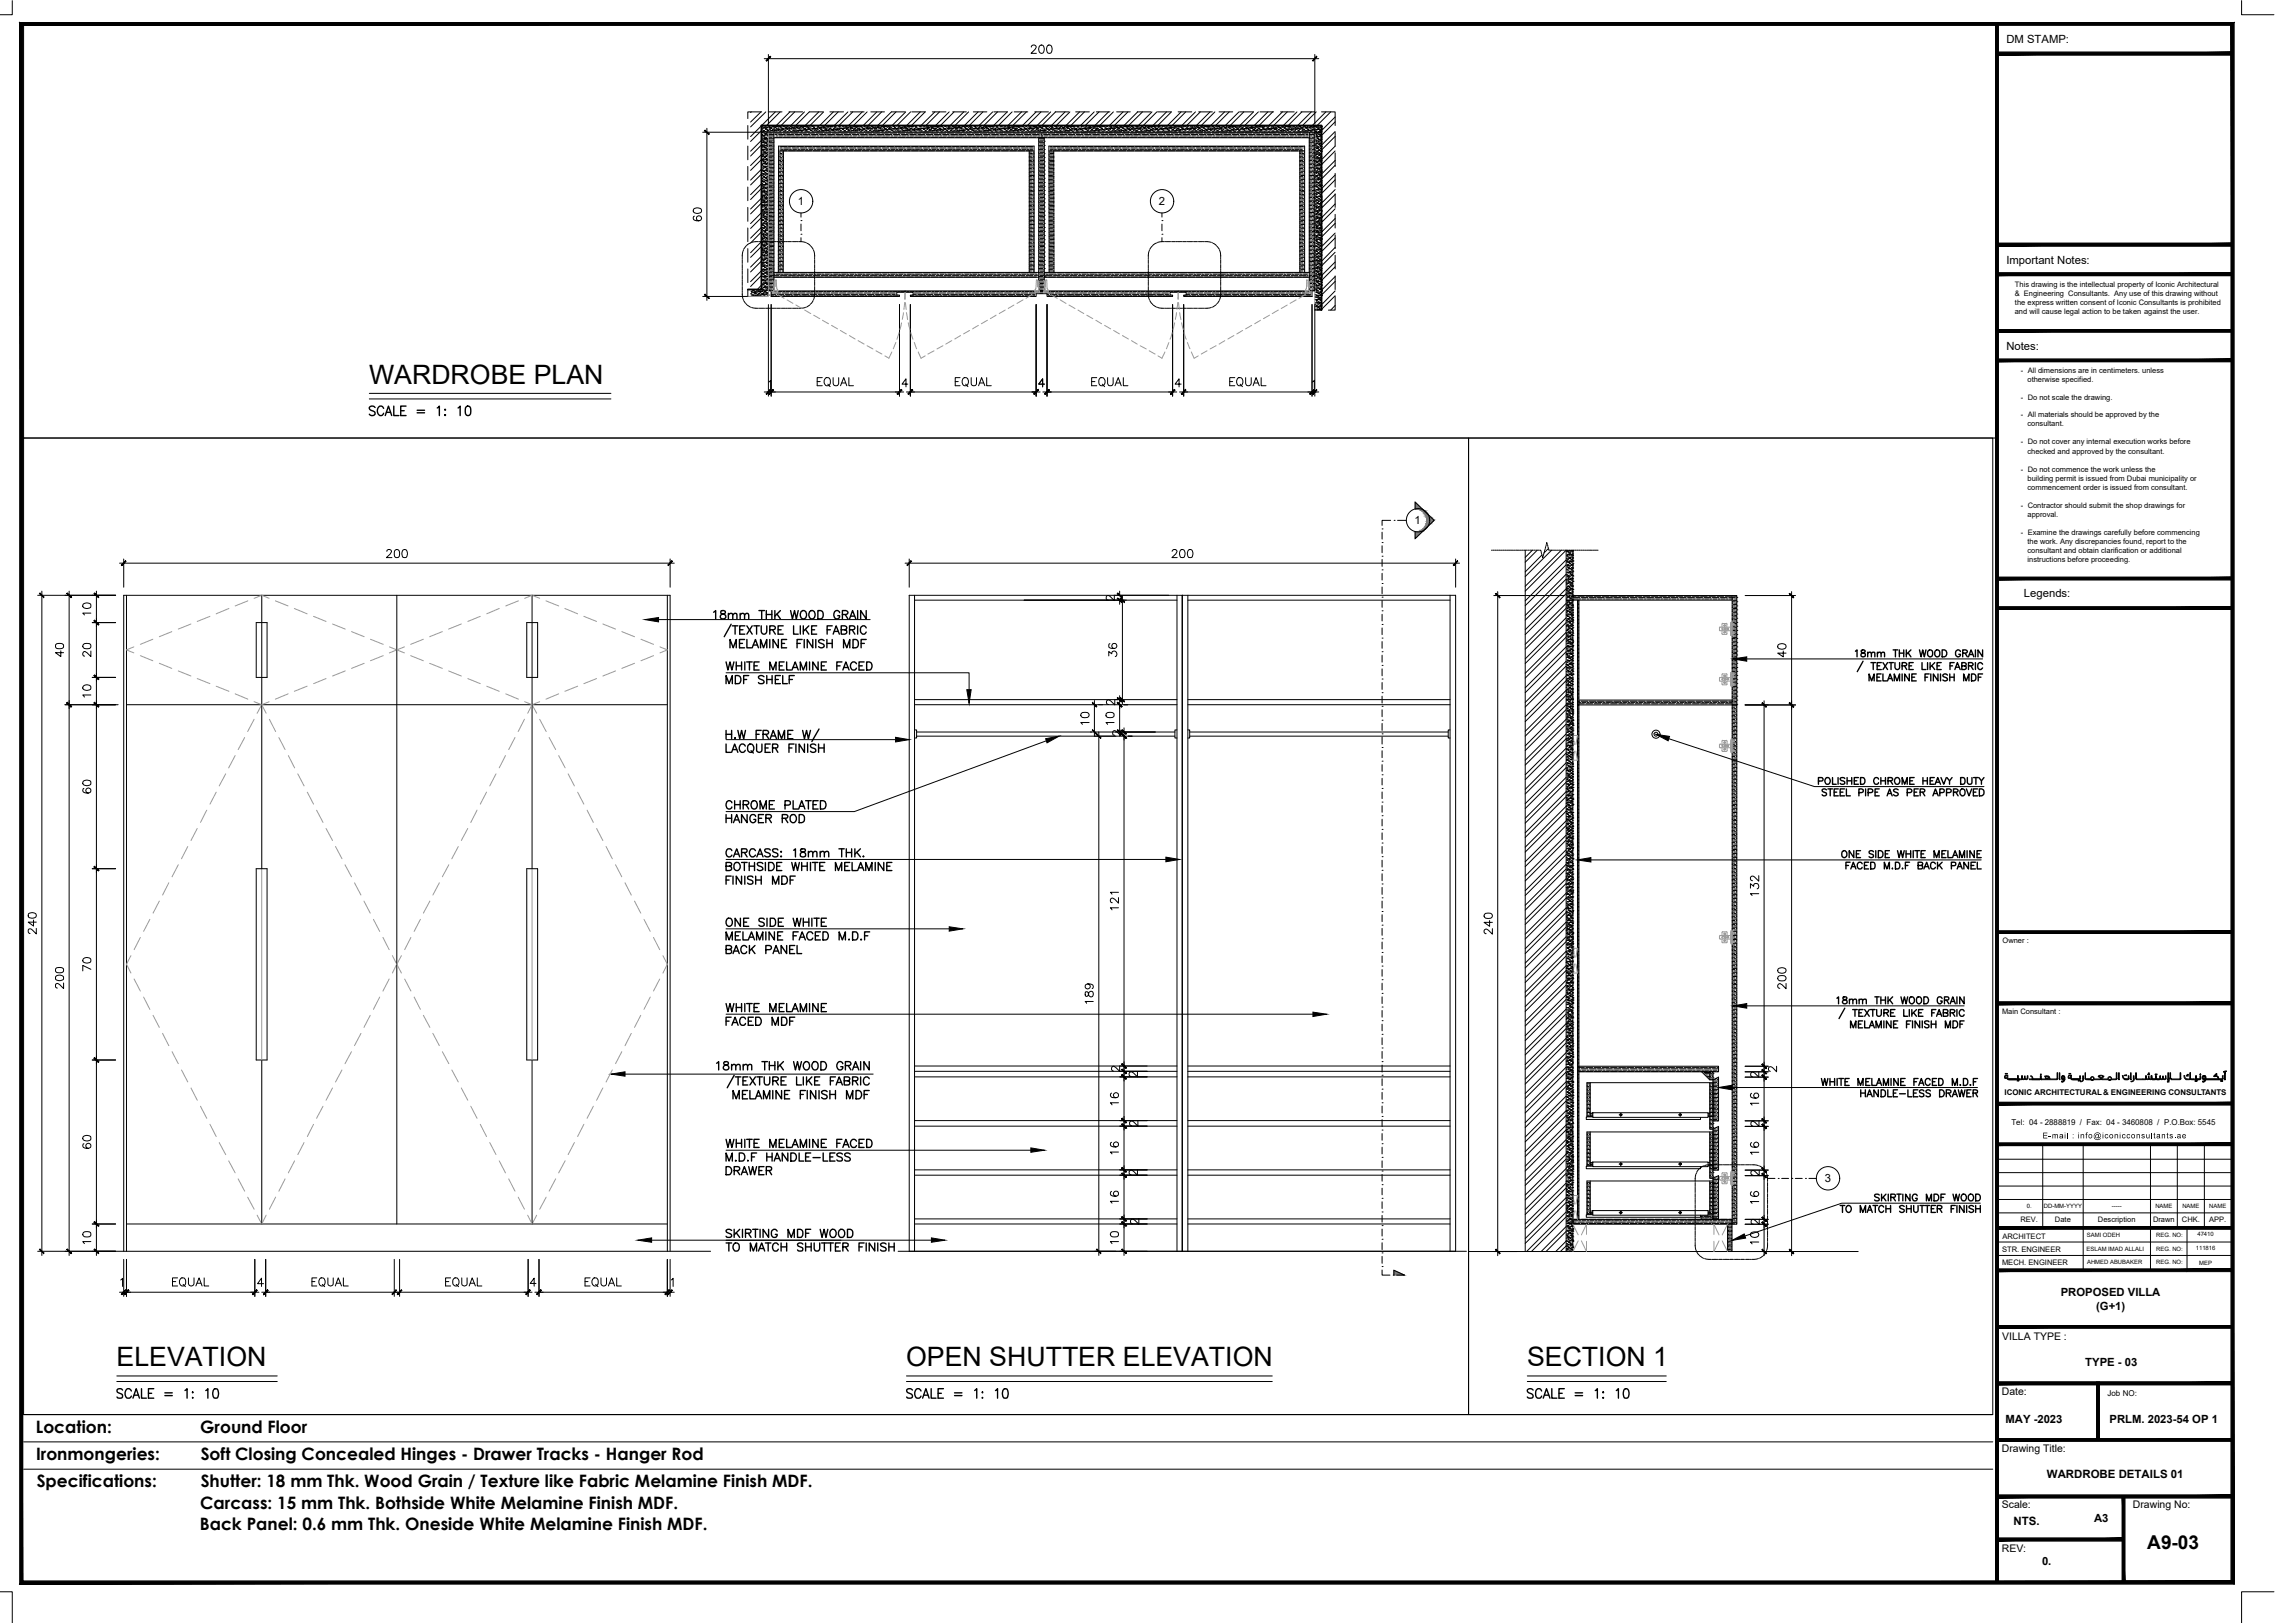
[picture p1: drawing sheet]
<svg xmlns="http://www.w3.org/2000/svg" width="420mm" height="297mm" viewBox="0 0 420 297" stroke-linecap="round" stroke-linejoin="round" font-family="sans-serif">
<defs><g id="words">
<g font-size="4.9">
<text x="67.6" y="70.3">WARDROBE PLAN</text>
<text x="21.3" y="250.1">ELEVATION</text>
<text x="165.9" y="250.1">OPEN SHUTTER ELEVATION</text>
<text x="279.6" y="250.1">SECTION 1</text>
</g>
<text font-size="3.5" x="393.1" y="283.6">A9-03</text>
<g font-size="3.1">
<text x="6.6" y="262.2">Location:</text>
<text x="36.7" y="262.2">Ground Floor</text>
<text x="6.6" y="267.2">Ironmongeries:</text>
<text x="36.7" y="267.2">Soft Closing Concealed Hinges - Drawer Tracks - Hanger Rod</text>
<text x="6.7" y="272.2">Specifications:</text>
<text x="36.7" y="272.2">Shutter: 18 mm Thk. Wood Grain / Texture like Fabric Melamine Finish MDF.</text>
<text x="36.6" y="279.9">Back Panel: 0.6 mm Thk. Oneside White Melamine Finish MDF.</text>
<text x="36.7" y="276.1">Carcass: 15 mm Thk. Bothside White Melamine Finish MDF.</text>
</g>
<g font-size="2.1">
<text x="367.3" y="7.8">DM STAMP:</text>
<text x="146" y="37.6">1</text>
<text x="212.1" y="37.6">2</text>
<text x="367.3" y="48.2">Important Notes:</text>
<text x="367.3" y="64">Notes:</text>
<text x="259" y="96">1</text>
<text x="370.5" y="109.3">Legends:</text>
<text x="334.1" y="216.4">3</text>
<text x="377.3" y="237.2">PROPOSED VILLA</text>
<text x="383.8" y="239.7">(G+1)</text>
<text x="381.8" y="250">TYPE - 03</text>
<text x="367.2" y="260.4">MAY -2023</text>
<text x="386.2" y="260.4">PRLM. 2023-54 OP 1</text>
<text x="374.7" y="270.5">WARDROBE DETAILS 01</text>
<text x="368.6" y="279">NTS.</text>
<text x="383.4" y="278.6">A3</text>
<text x="373.8" y="286.5">0.</text>
</g>
<g font-size="1.9">
<text x="366.6" y="245.3">VILLA TYPE :</text>
<text x="366.5" y="255.3">Date:</text>
<text x="366.5" y="265.7">Drawing Title:</text>
<text x="366.5" y="276">Scale:</text>
<text x="390.5" y="276">Drawing No:</text>
<text x="366.5" y="284">REV:</text>
</g>
<g font-size="1.5">
<text x="368.3" y="205.9">Tel: 04 - 2888819 / Fax: 04 - 3460808 / P.O.Box: 5545</text>
<text x="373.9" y="208.4">E-mail : info@iconicconsultants.ae</text>
<text x="385.8" y="255.5">Job NO:</text>
</g>
<g font-size="1.4">
<text x="368.9" y="52.4">This drawing is the intellectual property of Iconic Architectural</text>
<text x="368.9" y="54.1">&amp; Engineering Consultants. Any use of this drawing without</text>
<text x="368.9" y="57.4">and will cause legal action to be taken against the user.</text>
<text x="368.9" y="55.7">the express written consent of Iconic Consultants is prohibited</text>
<text x="370" y="68.2">- All dimensions are in centimeters. unless</text>
<text x="371.2" y="69.8">otherwise specified.</text>
<text x="370" y="73.1">- Do not scale the drawing.</text>
<text x="370" y="76.4">- All materials should be approved by the</text>
<text x="370" y="81.4">- Do not cover any internal execution works before</text>
<text x="371.2" y="78">consultant.</text>
<text x="371.2" y="83">checked and approved by the consultant.</text>
<text x="370" y="86.3">- Do not commence the work unless the</text>
<text x="371.2" y="88">building permit is issued from Dubai municipality or</text>
<text x="371.2" y="89.6">commencement order is issued from consultant.</text>
<text x="370" y="92.9">- Contractor should submit the shop drawings for</text>
<text x="371.2" y="94.6">approval.</text>
<text x="370" y="97.9">- Examine the drawings carefully before commencing</text>
<text x="371.2" y="99.5">the work. Any discrepancies found, report to the</text>
<text x="371.2" y="101.2">consultant and obtain clarification or additional</text>
<text x="371.2" y="102.8">instructions before proceeding.</text>
<text x="366.6" y="172.7">Owner :</text>
<text x="366.5" y="185.7">Main Consultant :</text>
<text x="367" y="200.4">ICONIC ARCHITECTURAL&amp; ENGINEERING CONSULTANTS</text>
<text x="366.6" y="226.7">ARCHITECT</text>
<text x="369.9" y="223.7">REV.</text>
<text x="376.2" y="223.7">Date</text>
<text x="384.1" y="223.7">Description</text>
<text x="394.2" y="223.7">Drawn</text>
<text x="399.5" y="223.7">CHK.</text>
<text x="404.5" y="223.7">APP.</text>
<text x="366.5" y="231.6">MECH. ENGINEER</text>
<text x="366.5" y="229.1">STR. ENGINEER</text>
</g>
<g font-size="1.1">
<text x="371.1" y="221.1">0.</text>
<text x="374.2" y="221.1">DD-MM-YYYY</text>
<text x="386.6" y="221.1">-----</text>
<text x="394.6" y="221.1">NAME</text>
<text x="399.5" y="221.1">NAME</text>
<text x="404.5" y="221.1">NAME</text>
<text x="382.1" y="226.4">SAMI ODEH</text>
<text x="394.8" y="226.5">REG. NO:</text>
<text x="402.3" y="226.3">47410</text>
<text x="382" y="228.9">ESLAM IMAD ALLALI</text>
<text x="382.1" y="231.3">AHMED ABUBAKER</text>
<text x="394.8" y="231.4">REG. NO:</text>
<text x="394.8" y="228.9">REG. NO:</text>
<text x="402" y="228.8">111816</text>
<text x="402.6" y="231.5">MEP</text>
</g>
</g></defs>
<!-- layer: DIM IN -->
<g fill="none" stroke="#000" stroke-width=".18">
<path d="M139.9 10.7h101.5M140.7 10v12.7M188.8 8.6l.3-.4 .5 .2a.49 .49 0 0 1-.1 .6l-.7 .8h.9M190.4 8.3a.43 .43 0 0 1 .7 .2 .7 .7 0 0 1 .1 .9 .7 .7 0 0 1-.8 .3 1.02 1.02 0 0 1 0-1.4zM191.8 8.3a.47 .47 0 0 1 .7 .2 .7 .7 0 0 1 .1 .9 .7 .7 0 0 1-.8 .3 1.18 1.18 0 0 1 0-1.4zM240.7 10v12.7M127 38.3a.99 .99 0 0 1 1.4 .2v.1a.89 .89 0 0 1-1.5 0zM127.1 39.6a.41 .41 0 0 0-.1 .6 .87 .87 0 0 0 1.4-.3 .46 .46 0 0 0-.4-.4 .46 .46 0 0 0-.5 .4 .46 .46 0 0 0 .4 .5M128.7 24.2h10.5M129.4 23.5v31.5M128.7 54.3h11M140.7 55.7v16.8"/>
<path d="M141.2 55.7v16.8M164.7 55.7v16.8M166.7 55.7v16.8M189.7 55.7v16.8M191.7 55.7v16.8M214.7 55.7v16.8M216.7 55.7v16.8M240.2 55.7v16.8M240.7 55.7v16.8M139.9 71.7h25.5M140.8 69.9l.3-.3v1.5M149.6 69.8h.6"/>
<path d="M150.5 69.1h-.9v1.5h.9M151.2 69.2a.75 .75 0 0 1 .9 .5 .75 .75 0 0 1-.5 .9 .79 .79 0 0 1-.7-.6 .79 .79 0 0 1 .3-.8zM151.6 70.3l.4 .5M152.5 69.1v1.1a.52 .52 0 0 0 .5 .4 .52 .52 0 0 0 .5-.4v-1.1M153.9 70.6l.6-1.5 .5 1.5M154.1 70.1h.7M155.4 69.1v1.5h.9M165.9 71.7h24.5M166.2 70.3h-1.1l.8-1v1.5M174.9 69.8h.5M175.8 69.1h-.9v1.5h.9M176.3 69.3a.56 .56 0 0 1 .6-.2 .56 .56 0 0 1 .4 .6v.3a.57 .57 0 0 1-.6 .6 .57 .57 0 0 1-.6-.6z"/>
<path d="M176.8 70.3l.4 .5M177.8 69.1v1.1a.49 .49 0 0 0 .5 .4 .49 .49 0 0 0 .5-.4v-1.1M179.2 70.6l.5-1.5 .6 1.5M179.4 70.1h.7M180.6 69.1v1.5h.9M190.9 71.7h24.5M191.2 70.3h-1l.7-1v1.5M199.9 69.8h.5M200.8 69.1h-.9v1.5h.9M201.4 69.2a.72 .72 0 0 1 .9 .7 .72 .72 0 0 1-.9 .7l-.2-.6v-.5zM201.8 70.3l.4 .5M202.8 69.1v1.1a.52 .52 0 0 0 .5 .4 .52 .52 0 0 0 .5-.4v-1.1"/>
<path d="M204.1 70.6l.6-1.5 .6 1.5M204.3 70.1h.8M205.7 69.1v1.5h.8M215.9 71.7h25.5M216.2 70.3h-1.1l.8-1v1.5M225.1 69.8h.6M226.1 69.1h-1v1.5h1M226.5 69.3a.56 .56 0 0 1 .7-.2 .56 .56 0 0 1 .3 .6v.3a.57 .57 0 0 1-.5 .6 .57 .57 0 0 1-.6-.6zM227 70.3l.5 .5M228 69.1v1.1a.52 .52 0 0 0 .6 .4 .52 .52 0 0 0 .5-.4v-1.1M229.4 70.6l.6-1.5 .5 1.5M229.6 70.1h.7"/>
<path d="M230.9 69.1v1.5h.9M240.2 69.9l.4-.3v1.5M6.9 109h14.3M7.7 108.2v121.6M10.2 118l.6-.2a.61 .61 0 0 1 .8 .5 .64 .64 0 0 1-.8 .4h-.4a.57 .57 0 0 1-.2-.7zM11.1 119.1v1.1l-.9-.7h1.4M12.7 108.2v121.6M15.2 118l.3-.2h.9a.51 .51 0 0 1 0 .9h-.4a.61 .61 0 0 1-.8-.5zM15.2 110.6a1.16 1.16 0 0 1 1.4 0 .55 .55 0 0 1-.2 .7 .7 .7 0 0 1-.9 0 .7 .7 0 0 1-.3-.7zM16.6 119.2v1l-.7-.7a.44 .44 0 0 0-.6-.2l-.1 .5 .1 .2 .2 .1M16.6 112.2h-1.4l.3 .4M16.9 113.9h4.3"/>
<path d="M17.7 108.2v121.6M21.9 103.1h101.5M22.6 102.3v5.2M70.8 100.9l.1-.2 .5-.1 .2 .1 .1 .3-.2 .4-.8 .7h1.1M72.4 100.7a.48 .48 0 0 1 .7 .2v.9a.51 .51 0 0 1-.9 0v-.9zM73.8 100.7a.47 .47 0 0 1 .7 .2 .7 .7 0 0 1 .1 .8 .7 .7 0 0 1-.8 .3 1.18 1.18 0 0 1 0-1.3zM122.7 102.3v5.2M165.7 103.1h101.5M166.5 102.3v5.2M187.5 109.8h18.7M203.2 117.8l-.2 .1a.55 .55 0 0 0 .2 .7 .88 .88 0 0 0 1.3-.3 .48 .48 0 0 0-.5-.6 .48 .48 0 0 0-.5 .5 .48 .48 0 0 0 .5 .5M204 108.9v1l-.9-.9h-.3l-.2 .1-.1 .4 .4 .3"/>
<path d="M204.2 109h9.8M205 108.2v.8M205 109.8v.8M205.5 109.1v19.7M214.6 100.9l.3-.3 .5 .1 .1 .3-.2 .4-.8 .7h1M216.2 100.7a.47 .47 0 0 1 .7 .2 .7 .7 0 0 1 0 .8 .7 .7 0 0 1-.7 .3 1.18 1.18 0 0 1 0-1.3zM217.6 100.7a.47 .47 0 0 1 .7 .2 .7 .7 0 0 1 .1 .8 .7 .7 0 0 1-.8 .3 1.18 1.18 0 0 1 0-1.3zM266.5 102.3v5.2M273.5 109h13M274.2 108.3v121.5M319.5 109h9.2M325.5 118a.97 .97 0 0 1 1.5 .2v.2a.89 .89 0 0 1-1.5 0z"/>
<path d="M326.5 119.2v1l-1-.7h1.5M328 108.3v121.5M11.9 129h9.7M15.2 125.6a.87 .87 0 0 1 1.4 .2v.3a.97 .97 0 0 1-1.4-.2zM16.6 127.2h-1.4l.3 .4M16.9 124h4.3M198 130.6l.5-.2a.63 .63 0 0 1 .9 .5 .89 .89 0 0 1-1.5 0zM199.4 132.2h-1.5l.3 .4M199.6 134h.1M200.4 128.2v6.5M200.4 134.7h3.9M201.1 129h.8"/>
<path d="M201.2 134v95.8M202.5 130.6l.6-.2a.61 .61 0 0 1 .9 .5 .79 .79 0 0 1-1.2 .4 .54 .54 0 0 1-.3-.7zM203 120v-.8l.5 .5a.5 .5 0 0 1 .9-.4 .5 .5 0 0 1-.2 .9M204 132.2h-1.5l.3 .4M204.1 128v1l-.7-.7a.44 .44 0 0 0-.8-.1 .44 .44 0 0 0 .3 .7M204.2 134h7.3M204.2 128h.5M205 127.3v.7M205 128.2v6.5M205.2 133.6v1l-.7-.7a.47 .47 0 0 0-.7-.1v.6l.2 .2M205.7 129h.8M205.8 133.2v96.6"/>
<path d="M206.5 134.7h.8M319.5 129h9.2M323 128.3v101.5M15.2 143a1.16 1.16 0 0 1 1.4 0 .55 .55 0 0 1-.2 .7 .7 .7 0 0 1-.9 .1 .7 .7 0 0 1-.3-.8zM15.4 144.3h-.2a.47 .47 0 0 0 .3 .8 .82 .82 0 0 0 1.1-.4 .46 .46 0 0 0-.4-.5 .46 .46 0 0 0-.5 .5 .46 .46 0 0 0 .5 .4M16.9 159h4.3M5.2 167.2a.94 .94 0 0 1 1.4 .3v.1a.85 .85 0 0 1-1.4 0zM6.1 168.4v1.1l-.9-.7h1.4M6.6 169.9v1l-.9-.9h-.3l-.2 .1v.4l.3 .3M10.2 178.7a.9 .9 0 0 1 1.4 .2v.2a.85 .85 0 0 1-1.2 .3 .51 .51 0 0 1-.2-.7zM10.2 177.3l.6-.2a.61 .61 0 0 1 .8 .5 .64 .64 0 0 1-.8 .4h-.4a.57 .57 0 0 1-.2-.7zM11.6 179.9v1l-.7-.7a.47 .47 0 0 0-.7-.1v.6l.3 .1"/>
<path d="M15.2 175.5a.87 .87 0 0 1 1.4 .2v.4a.97 .97 0 0 1-1.4-.3zM16.6 177.4l-1.4-.7v1M204.8 166.1h-1.5l.3 .4M204.8 164.3v1l-.7-.7-.5-.2a.43 .43 0 0 0-.3 .4 .43 .43 0 0 0 .3 .4M204.8 163.3h-1.5l.3 .3M271.8 167.3l.6-.2a.61 .61 0 0 1 .8 .6 .89 .89 0 0 1-1.5 0zM272.7 168.5v1l-1-.7h1.5M273.2 170v1l-.7-.7a.44 .44 0 0 0-.7-.1 .44 .44 0 0 0 .2 .7h.1M320.5 162.5v-.8l.6 .5a.5 .5 0 0 1 .4-.5 .5 .5 0 0 1 .5 .4 .5 .5 0 0 1-.3 .6M322 163.6h-1.5l.3 .3M322 160.3v1l-.9-.9-.3-.1-.3 .3v.3l.3 .3M325.5 178.8l.6-.3a.61 .61 0 0 1 .9 .6 .89 .89 0 0 1-1.5 0z"/>
<path d="M325.5 177.3a.97 .97 0 0 1 1.5 .2v.2a.85 .85 0 0 1-.8 .4 .85 .85 0 0 1-.7-.4zM327 180v1l-.7-.8a.44 .44 0 0 0-.5-.2 .44 .44 0 0 0-.3 .3v.4l.3 .2M16.9 194h4.3M198.7 181.6a.53 .53 0 0 0 .3 .8l.2-.3a.55 .55 0 0 1 .2-.5 .55 .55 0 0 1 .7 0l.1 .2a.45 .45 0 0 1-.3 .6 .45 .45 0 0 1-.6-.4l-.2-.4zM199.1 180.1a.47 .47 0 0 1 .5 .6 .47 .47 0 0 1-.7 .2 .47 .47 0 0 1 0-.7 .72 .72 0 0 1 .8-.1 .72 .72 0 0 1 .4 .8h-.2M200.2 183.3h-1.5l.2 .3M205 197.1h5M205 196.1h5M208.2 196.1v1l-.7-.7a.44 .44 0 0 0-.4-.3 .44 .44 0 0 0-.4 .4l.1 .4 .3 .1M210 195.1h-5v1l-.7-.7a.44 .44 0 0 0-.7-.2l-.1 .5 .3 .3M319.5 197.1h4.2M319.5 196.2h4.2"/>
<path d="M319.5 195.1h4.2M322 196.2v.9l-.7-.7a.44 .44 0 0 0-.7-.1l-.1 .5 .3 .3M325.2 195.1v1.1l-.6-.8-.4-.2-.3 .1-.1 .2v.4l.3 .2M15.2 208a1.16 1.16 0 0 1 1.4 0 .55 .55 0 0 1-.2 .7 .7 .7 0 0 1-.9 .1 .7 .7 0 0 1-.3-.8zM15.4 209.3l-.2 .1a.47 .47 0 0 0 .3 .7 .82 .82 0 0 0 1.1-.4 .46 .46 0 0 0-.4-.5 .46 .46 0 0 0-.5 .5 .46 .46 0 0 0 .5 .5M203.5 218a.44 .44 0 0 0-.2 .5 .44 .44 0 0 0 .3 .3 .82 .82 0 0 0 1.2-.3 .47 .47 0 0 0-.5-.5 .47 .47 0 0 0-.5 .5 .47 .47 0 0 0 .5 .4M203.5 209.1a.41 .41 0 0 0-.1 .6 .86 .86 0 0 0 1.4-.2 .45 .45 0 0 0-.5-.5 .45 .45 0 0 0-.4 .4 .45 .45 0 0 0 .4 .5M203.5 200.1a.43 .43 0 0 0-.1 .6l.2 .2a.87 .87 0 0 0 1.2-.4 .45 .45 0 0 0-.5-.5 .45 .45 0 0 0-.4 .4 .45 .45 0 0 0 .4 .5M204.8 219.9h-1.5l.3 .3M204.8 210.8h-1.5l.3 .4M204.8 201.8h-1.5l.3 .4M205 215.1h5"/>
<path d="M205 214.1h5M205 206.1h5M205 205.1h5M208.2 214.1v1l-.7-.7a.44 .44 0 0 0-.4-.3 .44 .44 0 0 0-.4 .3v.3l.4 .3M208.3 205.1v1l-.9-.9h-.3l-.3 .2v.3l.4 .3M319.5 215.2h4.2M319.5 214.2h4.2M319.5 206.1h4.2M319.5 205.1h4.2M320.7 218.1a.41 .41 0 0 0-.2 .7 .87 .87 0 0 0 1.5-.3 .46 .46 0 0 0-.5-.4 .46 .46 0 0 0-.4 .4 .46 .46 0 0 0 .4 .5M320.7 209.1a.43 .43 0 0 0-.2 .6l.3 .2a1.16 1.16 0 0 0 1.1-.2 .47 .47 0 0 0-.2-.6 .47 .47 0 0 0-.6 .3 .47 .47 0 0 0 .4 .6M320.7 200.1a.46 .46 0 0 0-.2 .7 .87 .87 0 0 0 1.5-.3 .48 .48 0 0 0-.5-.5 .48 .48 0 0 0-.5 .5 .48 .48 0 0 0 .5 .5"/>
<path d="M322 219.9h-1.5l.3 .3M322 210.9h-1.5l.3 .4M322 201.9h-1.5l.3 .4M322 205.1v1l-.7-.7a.44 .44 0 0 0-.6-.1l-.2 .5 .2 .2 .2 .1M322.1 214.2v1l-1-.9-.3-.1-.3 .3v.3l.4 .3M6.9 229h14.3M15.2 225.6l.3-.1h.9a.51 .51 0 0 1 0 .8l-.4 .1a.61 .61 0 0 1-.8-.6zM16.6 227.2h-1.4l.3 .4M16.9 224h4.3M21.9 236.5h25.5M22.1 234.3l.3-.3v1.4M22.6 230.5v6.8"/>
<path d="M23.2 230.5v6.8M31.6 234.6h.6M32.5 233.9h-.9v1.5h.9M33.1 233.9a.75 .75 0 0 1 1 .5 .75 .75 0 0 1-.5 1 .79 .79 0 0 1-.8-.6 .79 .79 0 0 1 .3-.9zM33.5 235.1l.5 .4M34.5 233.9v1a.52 .52 0 0 0 .5 .5 .52 .52 0 0 0 .5-.5v-1M35.9 235.4l.5-1.5 .6 1.5M36.1 234.9h.7M37.4 233.9v1.5h.8M46.7 230.5v6.8M47.9 236.5h49.5M48.3 234.9h-1.1l.7-1v1.5"/>
<path d="M48.6 230.5v6.8M57.1 234.6h.6M58 233.9h-.9v1.5h.9M58.5 234.1a.56 .56 0 0 1 .6-.2 .56 .56 0 0 1 .4 .5v.4a.57 .57 0 0 1-.6 .6 .57 .57 0 0 1-.5-.6zM59 235.1l.4 .4M60 233.9v1a.49 .49 0 0 0 .5 .5 .49 .49 0 0 0 .5-.5v-1M61.4 235.4l.5-1.5 .6 1.5M61.6 234.9h.7M62.9 233.9v1.5h.9M72.2 230.5v6.8M73.2 230.5v6.8M81.6 234.6h.6"/>
<path d="M82.5 233.9h-.9v1.5h.9M83 234.1a.56 .56 0 0 1 .6-.2 .56 .56 0 0 1 .4 .5v.4a.57 .57 0 0 1-.5 .6 .57 .57 0 0 1-.6-.6zM83.5 235.1l.4 .4M84.5 233.9v1a.49 .49 0 0 0 .5 .5 .49 .49 0 0 0 .5-.5v-1M85.9 235.4l.5-1.5 .6 1.5M86.1 234.9h.7M87.4 233.9v1.5h.8M96.7 230.5v6.8M97.9 236.5h25.5M98.1 234.9h-1l.7-1v1.5M98.7 230.5v6.8M107.1 234.6h.6"/>
<path d="M108 233.9h-.9v1.5h.9M108.7 233.9a.75 .75 0 0 1 .9 .5 .75 .75 0 0 1-.5 1 .79 .79 0 0 1-.7-.6 .79 .79 0 0 1 .3-.9zM109.1 235.1l.4 .4M110 233.9v1a.52 .52 0 0 0 .5 .5 .52 .52 0 0 0 .5-.5v-1M111.4 235.4l.6-1.5 .5 1.5M111.6 234.9h.7M112.9 233.9v1.5h.8M122.2 230.5v6.8M122.7 230.5v6.8M122.9 234.3l.3-.3v1.4M200.4 229h3.9M203.4 225.6l.2-.1h.9a.51 .51 0 0 1 0 .8l-.4 .1a.61 .61 0 0 1-.8-.6z"/>
<path d="M204.8 227.2h-1.5l.3 .4M205 229h5M205 224h5M205 223.1h5M208.5 223v1.1l-.7-.8a.44 .44 0 0 0-.8 0 .44 .44 0 0 0 .3 .7M273.5 229.1h4.2M319.5 224.1h4.2M319.5 229.1h9.2M319.5 223.2h4.2M320.5 225.7a.97 .97 0 0 1 1.5 .2 .78 .78 0 0 1-.8 .6 .78 .78 0 0 1-.7-.6zM322 227.3h-1.5l.3 .4M322.1 223.1v1l-.7-.7a.43 .43 0 0 0-.8-.1v.6l.3 .1"/>
</g>
<!-- layer: WALL-01 -->
<g fill="#000" stroke="#000" stroke-width=".18">
<path d="M141 10.3l-.7 .9 .8-.8zM141 10.3l-.7 .9v-.1z"/>
<path d="M241 10.3l-.7 .8 .1 .1zM241 10.3l-.6 .9z"/>
<path d="M129 23.9l.8 .7v-.1zM129 23.9l.1-.1 .7 .7z"/>
<path d="M129.1 53.8l-.1 .1 .8 .7zM129 53.9l.8 .7z"/>
<path d="M140.3 72.1v.1l.7-.9zM141 71.3l.1 .1-.8 .8z"/>
<path d="M141.5 71.3l-.7 .9 .8-.8zM141.5 71.3l-.7 .9v-.1z"/>
<path d="M141.5 71.3l-.7 .9 .8-.8zM141.5 71.3l-.7 .9v-.1z"/>
<path d="M164.3 72.1v.1l.7-.9zM165 71.3l.1 .1-.8 .8z"/>
<path d="M164.3 72.1v.1l.7-.9zM165 71.3l.1 .1-.8 .8z"/>
<path d="M167 71.3l-.7 .9 .8-.8zM167 71.3l-.7 .9-.1-.1z"/>
<path d="M167 71.3l-.7 .9 .8-.8zM167 71.3l-.7 .9-.1-.1z"/>
<path d="M189.3 72.1l.1 .1 .6-.9zM190 71.3l-.6 .9z"/>
<path d="M189.3 72.1l.1 .1 .6-.9zM190 71.3l-.6 .9z"/>
<path d="M189.3 72.1l.1 .1 .6-.9zM190 71.3l-.6 .9z"/>
<path d="M192 71.3l-.7 .9 .8-.8zM192 71.3l-.7 .9v-.1z"/>
<path d="M192 71.3l-.7 .9 .8-.8zM192 71.3l-.7 .9v-.1z"/>
<path d="M192 71.3l-.7 .9 .8-.8zM192 71.3l-.7 .9v-.1z"/>
<path d="M215 71.3l-.7 .9zM215 71.3l.1 .1-.8 .8z"/>
<path d="M215 71.3l-.7 .9zM215 71.3l.1 .1-.8 .8z"/>
<path d="M217 71.3l-.6 .9zM217 71.3l-.6 .9-.1-.1z"/>
<path d="M217 71.3l-.6 .9zM217 71.3l-.6 .9-.1-.1z"/>
<path d="M239.8 72.1l.1 .1 .6-.9zM240.5 71.3l.1 .1-.7 .8z"/>
<path d="M239.8 72.1l.1 .1 .6-.9zM240.5 71.3l.1 .1-.7 .8z"/>
<path d="M241 71.3l-.6 .9zM241 71.3l-.6 .9-.1-.1z"/>
<path d="M7.2 108.6l.8 .8zM7.2 108.6l.1-.1 .7 .8z"/>
<path d="M12.2 108.6l.8 .8 .1-.1zM12.2 108.6l.1-.1 .8 .8z"/>
<path d="M17.3 113.5l-.1 .1 .9 .7zM17.2 113.6l.9 .7-.1 .1z"/>
<path d="M17.2 113.6l.8 .8 .1-.1zM17.3 113.5l.8 .8-.9-.7z"/>
<path d="M17.2 108.6l.8 .8 .1-.1zM17.2 108.6l.1-.1 .8 .8z"/>
<path d="M23 102.6l-.7 .9 .8-.8zM23 102.6l-.7 .9-.1-.1z"/>
<path d="M123 102.6l-.7 .8v.1zM123 102.6l.1 .1-.8 .8z"/>
<path d="M166.8 102.6l-.7 .9 .8-.8zM166.8 102.6l-.7 .9-.1-.1z"/>
<path d="M204.6 108.5v.1l.8 .7zM204.6 108.6l.8 .7-.1 .1z"/>
<path d="M204.6 109.5l.7 .8 .1-.1zM204.6 109.5l.8 .7z"/>
<path d="M205.1 109.5l.7 .8zM205.1 109.5l.8 .7z"/>
<path d="M266.8 102.6l-.7 .8v.1zM266.8 102.6l-.7 .9z"/>
<path d="M273.8 108.7l.7 .7 .1-.1zM273.8 108.7l.8 .6z"/>
<path d="M327.6 108.7l.7 .7 .1-.1zM327.6 108.7l.8 .6z"/>
<path d="M12.2 128.6l.9 .7-.8-.7zM12.2 128.6l.9 .7-.1 .1z"/>
<path d="M12.2 128.6l.8 .8 .1-.1zM12.2 128.6h.1l.8 .7z"/>
<path d="M17.3 128.6h-.1l.9 .7zM17.2 128.6l.9 .7-.1 .1z"/>
<path d="M17.3 123.6h-.1l.9 .7zM17.2 123.6l.9 .7-.1 .1z"/>
<path d="M17.2 128.6l.8 .8 .1-.1zM17.2 128.6h.1l.8 .7z"/>
<path d="M17.2 123.6l.8 .8 .1-.1zM17.2 123.6h.1l.8 .7z"/>
<path d="M200 133.5l.8 .8zM200 133.6l.8 .7-.1 .1z"/>
<path d="M200 128.6l.7 .8 .1-.1zM200 128.6l.8 .7z"/>
<path d="M200.7 134.4l.8 .7zM200.7 134.4l.1-.1 .7 .8z"/>
<path d="M204.6 133.5v.1l.8 .7zM204.6 133.6l.8 .7-.1 .1z"/>
<path d="M204.6 127.7l.8 .7zM204.6 127.7l.8 .7-.1 .1z"/>
<path d="M205.1 127.7l.8 .7zM205.1 127.7l.7 .8z"/>
<path d="M204.6 128.6l.7 .8 .1-.1zM204.6 128.6l.8 .7z"/>
<path d="M204.6 128.6l.7 .8 .1-.1zM204.6 128.6l.8 .7z"/>
<path d="M205.4 133.5v.1l.8 .7zM205.4 133.6l.8 .7-.1 .1z"/>
<path d="M205.4 134.4l.8 .7zM205.4 134.4v-.1l.8 .8z"/>
<path d="M205.4 134.4l.8 .7zM205.4 134.4v-.1l.8 .8z"/>
<path d="M322.6 128.7l.7 .7h.1zM322.7 128.6l.7 .8-.8-.7z"/>
<path d="M327.7 128.6l-.1 .1 .8 .7zM327.6 128.7l.8 .7h-.1z"/>
<path d="M327.6 128.7l.7 .7h.1zM327.6 128.7l.1-.1 .7 .8z"/>
<path d="M17.2 158.7l.9 .6-.8-.7zM17.2 158.7l.9 .6z"/>
<path d="M17.2 158.7l.9 .6zM17.2 158.7l.1-.1 .8 .7z"/>
<path d="M17.3 193.6l-.1 .1 .9 .6zM17.2 193.7l.9 .6-.1 .1z"/>
<path d="M17.2 193.7l.8 .7 .1-.1zM17.3 193.6l.8 .7-.9-.6z"/>
<path d="M205.4 195.7l.8 .7zM205.4 195.7l.8 .7-.1 .1z"/>
<path d="M205.4 194.7v.1l.8 .6zM205.4 194.8l.8 .6-.1 .1z"/>
<path d="M205.4 194.7v.1l.8 .6zM205.4 194.8l.8 .6-.1 .1z"/>
<path d="M205.4 196.8l.7 .7 .1-.1zM205.4 196.8v-.1l.8 .7z"/>
<path d="M205.4 196.8l.7 .7 .1-.1zM205.4 196.8v-.1l.8 .7z"/>
<path d="M205.4 195.7l.7 .8 .1-.1zM205.4 195.7l.8 .7z"/>
<path d="M322.7 195.7l-.1 .1 .8 .7zM322.6 195.8l.8 .7z"/>
<path d="M322.7 194.7l-.1 .1 .8 .7zM322.6 194.8l.8 .7-.1 .1z"/>
<path d="M322.7 194.7l-.1 .1 .8 .7zM322.6 194.8l.8 .7-.1 .1z"/>
<path d="M322.6 196.8l.7 .8 .1-.1zM322.6 196.8l.1-.1 .7 .8z"/>
<path d="M322.6 196.8l.7 .8 .1-.1zM322.6 196.8l.1-.1 .7 .8z"/>
<path d="M322.6 195.8l.8 .7zM322.6 195.8l.1-.1 .7 .8z"/>
<path d="M205.4 213.7v.1l.8 .6zM205.4 213.8l.8 .6-.1 .1z"/>
<path d="M205.4 213.7v.1l.8 .6zM205.4 213.8l.8 .6-.1 .1z"/>
<path d="M205.4 204.7v.1l.8 .6zM205.4 204.8l.8 .6-.1 .1z"/>
<path d="M205.4 204.7v.1l.8 .6zM205.4 204.8l.8 .6-.1 .1z"/>
<path d="M205.4 214.7l.7 .8 .1-.1zM205.4 214.7l.8 .7z"/>
<path d="M205.4 214.7l.7 .8 .1-.1zM205.4 214.7l.8 .7z"/>
<path d="M205.4 205.8l.8 .6zM205.4 205.8v-.1l.8 .7z"/>
<path d="M205.4 205.8l.8 .6zM205.4 205.8v-.1l.8 .7z"/>
<path d="M322.7 213.7l-.1 .1 .8 .7zM322.6 213.8l.8 .7-.1 .1z"/>
<path d="M322.7 213.7l-.1 .1 .8 .7zM322.6 213.8l.8 .7-.1 .1z"/>
<path d="M322.6 204.8l.8 .7zM322.6 204.8l.8 .7-.1 .1z"/>
<path d="M322.6 204.8l.8 .7zM322.6 204.8l.8 .7-.1 .1z"/>
<path d="M322.6 214.8l.8 .7zM322.6 214.8l.1-.1 .7 .8z"/>
<path d="M322.6 214.8l.8 .7zM322.6 214.8l.1-.1 .7 .8z"/>
<path d="M322.6 205.8l.7 .8 .1-.1zM322.6 205.8l.1-.1 .7 .8z"/>
<path d="M322.6 205.8l.7 .8 .1-.1zM322.6 205.8l.1-.1 .7 .8z"/>
<path d="M7.3 228.6l-.1 .1 .8 .6zM7.2 228.7l.8 .7z"/>
<path d="M12.3 228.6l-.1 .1 .9 .6zM12.2 228.7l.9 .6-.1 .1z"/>
<path d="M17.2 223.7l.9 .7-.8-.8zM17.2 223.7l.9 .7z"/>
<path d="M17.3 228.6l-.1 .1 .9 .6zM17.2 228.7l.9 .6-.1 .1z"/>
<path d="M17.2 223.7l.9 .7zM17.2 223.7l.1-.1 .8 .8z"/>
<path d="M23 236.1l-.8 .7 .1 .1zM23 236.1l.1 .1-.8 .7z"/>
<path d="M23.5 236.1l-.7 .8 .8-.7zM23.5 236.1l-.7 .8-.1-.1z"/>
<path d="M23.5 236.1l-.7 .8 .8-.7zM23.5 236.1l-.7 .8-.1-.1z"/>
<path d="M46.2 236.8l.1 .1 .7-.8zM47 236.1l.1 .1-.8 .7z"/>
<path d="M46.2 236.8l.1 .1 .7-.8zM47 236.1l.1 .1-.8 .7z"/>
<path d="M49 236.1l-.7 .8 .8-.7zM49 236.1l-.7 .8z"/>
<path d="M49 236.1l-.7 .8 .8-.7zM49 236.1l-.7 .8z"/>
<path d="M72.5 236.1l-.7 .7v.1zM72.5 236.1l-.7 .8z"/>
<path d="M73.5 236.1l-.7 .8 .8-.7zM73.5 236.1l-.7 .8-.1-.1z"/>
<path d="M97 236.1l-.7 .7 .1 .1zM97 236.1l.1 .1-.7 .7z"/>
<path d="M97 236.1l-.7 .7 .1 .1zM97 236.1l.1 .1-.7 .7z"/>
<path d="M99 236.1l-.7 .8 .8-.7zM99 236.1l-.7 .8v-.1z"/>
<path d="M99 236.1l-.7 .8 .8-.7zM99 236.1l-.7 .8v-.1z"/>
<path d="M121.8 236.8v.1l.7-.8zM122.5 236.1l.1 .1-.8 .7z"/>
<path d="M121.8 236.8v.1l.7-.8zM122.5 236.1l.1 .1-.8 .7z"/>
<path d="M123 236.1l-.7 .8 .8-.7zM123 236.1l-.7 .8v-.1z"/>
<path d="M200.8 228.6l-.1 .1 .8 .6zM200.7 228.7l.8 .7z"/>
<path d="M205.4 228.6v.1l.8 .6zM205.4 228.7l.8 .6-.1 .1z"/>
<path d="M205.4 222.7l.8 .7zM205.4 222.7l.8 .7-.1 .1z"/>
<path d="M205.4 222.7l.8 .7zM205.4 222.7l.8 .7-.1 .1z"/>
<path d="M205.4 223.7l.8 .7zM205.4 223.7v-.1l.8 .8z"/>
<path d="M205.4 223.7l.8 .7zM205.4 223.7v-.1l.8 .8z"/>
<path d="M273.9 228.6l-.1 .1 .8 .7zM273.8 228.7l.8 .7-.1 .1z"/>
<path d="M322.7 228.6l-.1 .1 .8 .7zM322.6 228.7l.8 .7-.1 .1z"/>
<path d="M322.7 222.7l-.1 .1 .8 .7zM322.6 222.8l.8 .7z"/>
<path d="M322.7 222.7l-.1 .1 .8 .7zM322.6 222.8l.8 .7z"/>
<path d="M322.6 223.7l.7 .8 .1-.1zM322.6 223.7l.1-.1 .7 .8z"/>
<path d="M322.6 223.7l.7 .8 .1-.1zM322.6 223.7l.1-.1 .7 .8z"/>
<path d="M327.6 228.7l.8 .7-.7-.8zM327.6 228.7l.8 .7-.1 .1z"/>
</g>
<!-- layer: WALL-03 -->
<g fill="none" stroke="#000" stroke-width=".18">
<path d="M4.3 4.6h361v75.6h-361zM135.9 53.5l.1 1.2M135.9 47.3v.1M135.9 47.5v.6M135.9 48.2v.2M135.9 48.5v.6M135.9 49.3v.1M135.9 49.5v.7M135.9 50.3v.1M135.9 50.5v.6M135.9 51.3v.1M135.9 51.5v.6"/>
<path d="M135.9 52.3v.1M135.9 52.5v.7M135.9 53.3v.1M136 46l-.1 1.1M136.1 54.8v.1M136.1 45.7v.2M136.1 55l.4 .5M136.5 45.1l-.4 .5M136.6 55.6l.1 .1M136.7 44.9l-.1 .1M136.8 55.8l.5 .4M137.3 44.5l-.5 .4"/>
<path d="M137.4 56.2h.1M137.5 44.4l-.1 .1M137.6 56.3l1.2 .1M138.8 44.2l-1.2 .2M138.9 56.4h.2M138.9 44.2h.2M139.2 56.4h.6M139.2 44.2h.6M140 56.4h.1M140 44.2h.1M140.2 56.4h.6M140.2 44.2h.6"/>
<path d="M140.9 56.4h.2M140.9 44.2h.2M141.2 56.4h.6M141.2 44.2h.6M141.9 56.4h.2M141.9 44.2h.2M142.2 56.4h.6M142.2 44.2h.6M143 56.4h.1M143 44.2h.1M143.2 56.4h.6M143.2 44.2h.6"/>
<path d="M143.9 56.4h.2M143.9 44.2h.2M144.2 56.4h.6M144.2 44.2h.6M144.9 56.4h.2M144.9 44.2h.2M145.2 56.4h.6M145.2 44.2h.6M146 56.4h.1M146 44.2h.1M146.2 44.2l1.2 .2M147.4 56.3l-1.2 .1"/>
<path d="M147.5 44.4h.1M147.6 56.2h-.1M147.7 44.5l.6 .4M148.3 55.8l-.6 .4M148.3 44.9l.1 .1M148.4 55.6l-.1 .1M148.5 45.1l.3 .5M148.8 55l-.3 .5M148.9 45.7l.1 .2M149 54.8l-.1 .1M149 46l.1 1.1M149.1 53.5l-.1 1.2"/>
<path d="M149.1 47.3v.1M149.1 47.5v.6M149.1 48.2v.2M149.1 48.5v.6M149.1 49.3v.1M149.1 49.5v.7M149.1 50.3v.1M149.1 50.5v.6M149.1 51.3v.1M149.1 51.5v.6M149.1 52.3v.1M149.1 52.5v.7"/>
<path d="M149.1 53.3v.1M210.2 53.5l.2 1.2M210.2 47.3v.1M210.2 47.5v.6M210.2 48.2v.2M210.2 48.5v.6M210.2 49.3v.1M210.2 49.5v.7M210.2 50.3v.1M210.2 50.5v.6M210.2 51.3v.1M210.2 51.5v.6"/>
<path d="M210.2 52.3v.1M210.2 52.5v.7M210.2 53.3v.1M210.4 46l-.2 1.1M210.4 54.8v.1M210.4 45.7v.2M210.5 55l.4 .5M210.9 45.1l-.4 .5M210.9 55.6l.1 .1M211 44.9l-.1 .1M211.1 55.8l.5 .4M211.6 44.5l-.5 .4"/>
<path d="M211.8 56.2h.1M211.9 44.4l-.1 .1M212 56.3l1.1 .1M213.1 44.2l-1.1 .2M213.3 56.4h.1M213.3 44.2h.1M213.5 56.4h.7M213.5 44.2h.7M214.3 56.4h.1M214.3 44.2h.1M214.5 56.4h.7M214.5 44.2h.7"/>
<path d="M215.3 56.4h.1M215.3 44.2h.1M215.6 56.4h.6M215.6 44.2h.6M216.3 56.4h.1M216.3 44.2h.1M216.5 56.4h.7M216.5 44.2h.7M217.3 56.4h.1M217.3 44.2h.1M217.6 56.4h.6M217.6 44.2h.6"/>
<path d="M218.3 56.4h.1M218.3 44.2h.1M218.5 56.4h.7M218.5 44.2h.7M219.3 56.4h.1M219.3 44.2h.1M219.5 56.4h.7M219.5 44.2h.7M220.3 56.4h.1M220.3 44.2h.1M220.6 44.2l1.1 .2M221.7 56.3l-1.1 .1"/>
<path d="M221.9 44.4h.1M222 56.2h-.1M222.1 44.5l.5 .4M222.6 55.8l-.5 .4M222.7 44.9l.1 .1M222.8 55.6l-.1 .1M222.8 45.1l.4 .5M223.2 55l-.3 .5M223.3 45.7v.2M223.3 54.8v.1M223.4 46l.1 1.1M223.5 53.5l-.1 1.2"/>
<path d="M223.5 47.3v.1M223.5 47.5v.6M223.5 48.2v.2M223.5 48.5v.6M223.5 49.3v.1M223.5 49.5v.7M223.5 50.3v.1M223.5 50.5v.6M223.5 51.3v.1M223.5 51.5v.6M223.5 52.3v.1M223.5 52.5v.7"/>
<path d="M223.5 53.3v.1M67.6 72h44.2M67.6 73h44.2M268.9 80.2h95.9v178.7h-95.9zM279.2 100.7v128.4M286.7 100.7v128.4M310.3 216.3v.1M310.3 216.5v.7M310.3 217.3v.1M310.3 217.5v.6M310.3 218.3v.1M310.3 218.5v.6"/>
<path d="M310.3 219.3v.1M310.3 219.5v.6M310.5 214.9l-.2 1.2M310.6 214.7l-.1 .1M311 214l-.4 .6M311.1 213.9h.1M311.7 213.4l-.5 .4M312 213.3l-.1 .1M313.3 213.2l-1.2 .1M313.4 213.2h.2M313.6 213.2h.7M314.4 213.2h.1"/>
<path d="M314.7 213.2h.6M315.4 213.2h.2M315.7 213.2h.6M316.4 213.2h.1M316.7 213.2h.6M317.4 213.2h.1M317.7 213.2h.6M318.4 213.2h.2M318.7 213.2h.6M319.4 213.2h.1M319.7 213.2h.6M320.4 213.2h.1"/>
<path d="M320.7 213.2l1.2 .1M322 213.3l.1 .1M322.2 213.4l.5 .4M322.8 213.9h.1M323 214l.3 .6M323.4 214.7v.1M323.5 214.9l.1 1.2M323.6 216.3v.1M323.6 216.5v.7M323.6 217.3v.1M323.6 217.5v.6M323.6 218.3v.1"/>
<path d="M323.6 218.5v.6M323.6 219.3v.1M323.6 219.5v.6M17.7 229h112.4M164.4 229h104.1M268.9 229.1h71.3M310.3 227.5l.2 1.3M310.3 220.2v.2M310.3 220.5v.6M310.3 221.3v.1M310.3 221.5v.7M310.3 222.3v.1"/>
<path d="M310.3 222.5v.6M310.3 223.3v.1M310.3 223.5v.6M310.3 224.3v.1M310.3 224.5v.7M310.3 225.3v.1M310.3 225.5v.6M310.3 226.3v.1M310.3 226.5v.6M310.3 227.3v.1M310.5 228.9l.1 .1M310.6 229.1l.4 .5"/>
<path d="M311.1 229.7v.1M311.2 229.9l.5 .3M311.9 230.3h.1M312.1 230.4l1.2 .1M313.4 230.5h.2M313.6 230.5h.7M314.4 230.5h.1M314.7 230.5h.6M315.4 230.5h.2M315.7 230.5h.6M316.4 230.5h.1M316.7 230.5h.6"/>
<path d="M317.4 230.5h.1M317.7 230.5h.6M318.4 230.5h.2M318.7 230.5h.6M319.4 230.5h.1M319.7 230.5h.6M320.4 230.5h.1M321.9 230.4l-1.2 .1M322.1 230.3h-.1M322.7 229.9l-.5 .3M322.9 229.7l-.1 .1M323.3 229.1l-.3 .5"/>
<path d="M323.4 228.9v.1M323.6 227.5l-.1 1.3M323.6 220.2v.2M323.6 220.5v.6M323.6 221.3v.1M323.6 221.5v.7M323.6 222.3v.1M323.6 222.5v.6M323.6 223.3v.1M323.6 223.5v.6M323.6 224.3v.1M323.6 224.5v.7"/>
<path d="M323.6 225.3v.1M323.6 225.5v.6M323.6 226.3v.1M323.6 226.5v.6M323.6 227.3v.1M4.3 258.9v-178.7h264.6v178.7h-264.6h360.5M21.4 251.8h29.4M21.4 252.8h29.4M165.9 251.8h67M165.9 252.8h67M279.6 251.8h25.5M279.6 252.8h25.5"/>
<path d="M4.3 268.9h360.5M4.3 263.9h360.5"/>
</g>
<!-- layer: CABINET -->
<g fill="none" stroke="#000" stroke-width=".18">
<path d="M142.5 27.6h46.8M143.4 27.6v22.3M188.4 27.6v22.3M192 27.6h46.8M192.9 27.6l.1 22.3M238 27.6v22.3M141.7 50.7h48.5M141.7 49.9h48.5M142.5 49.9v-23.2h46.8v23.2M191.2 50.7h48.5M191.2 49.9h48.5M192.1 49.9l-.1-23.2h46.8v23.2"/>
<path d="M23.2 109v120M46.9 113.9h2v10.1h-2zM47.9 109v50M72.6 109v115M96.4 113.9h2v10.1h-2zM97.4 109v50M122.2 109v120M167.4 109v120M167.4 109.8h48.1M215.5 109v120M216.5 109v120M217.5 109.8h48"/>
<path d="M217.5 109v120M265.5 109v120M288 109.8h29.1M288 109h29.1M288.8 109.8v19.2h.3v-19.2M317.1 109h.9v20h-.9zM23.2 129h99M167.4 133.6h.4v1.5h-.4M167.4 129h48.1M167.4 128h48.1M167.8 134h47.3M167.8 134.7h47.3"/>
<path d="M215.5 133.6h-.4v1.5h.4M217.5 133.6h.3v1.5h-.3M217.5 129h48M217.5 128h48M217.8 134h47.3M217.8 134.7h47.3M265.5 133.6h-.4v1.5h.4M289.1 128.1h28M289.1 129h28M317.1 129h.9v95.1h-.9zM46.9 159h2v35h-2zM96.4 159h2v35h-2z"/>
<path d="M47.9 194v30M97.4 194v30M167.4 196.1h48.1M167.4 195.1h48.1M167.4 197.1h48.1M217.5 196.1h48M217.5 195.1h48M217.5 197.1h48M289.1 195.1h25.5v1.1h-25.5M291.1 198.1v6.2M311.5 196.2l1.5 1.4M313 196.2v1.4h.6v-1.4"/>
<path d="M313 198.1v8.6h.6l1-.6v8.1h-1v-16.6l1-.5v8h-1M167.4 205.1h48.1M167.4 215.1h48.1M167.4 206.1h48.1M167.4 214.1h48.1M217.5 205.1h48M217.5 215.1h48M217.5 206.1h48M217.5 214.1h48M291.1 207.2v6.1M291.1 216.1v6.1M291.1 212.8h.5"/>
<path d="M291.1 203.7h.5M291.6 212.7h21.1v.8h-21.1zM291.6 213.4h-1.2v.5h20.9v-.4M291.6 203.7h21.1v.8h-21.1zM291.6 204.4h-1.2v.5h20.9v-.4M291.6 204.3h-1.1v-6.2h23.1v6.2h-.9M291.6 213.3h-1.1v-6.1h23.1v6.1M296.4 213h.6M296.4 204h.6M296.7 203.8v.5M296.7 212.8v.5M307.3 213h.5"/>
<path d="M307.3 204h.5M307.6 203.8v.5M307.6 212.8v.5M312.7 213.3h.9M312.7 212.8h.3M312.7 203.7h.3M313 207.2v8.4h.6v-2.3M313 216.1v6.1M313.6 215.6l1-.4v7.8h-1zM22.6 229v-120h100.1v120M23.2 224h99M166.5 229v-120h100v120"/>
<path d="M167.4 224h48.1M167.4 223.1h48.1M217.5 224h48M217.5 223.1h48M288 223.2h29.1v.9h-29.1M288.8 223.2v-94.2h.3v94.2M291.1 221.6h.5M291.6 222.3h-1.2v.5h20.9v-.4M291.6 221.6h21.1v.8h-21.1zM291.6 222.2h-1.1v-6.1h23.1v6.1h-.9M296.4 221.9h.6M296.7 221.7v.5"/>
<path d="M307.3 221.9h.5M307.6 221.7v.5M311.4 223.2v-.7h2.2v.7M312.7 221.6h.3M316.3 224.1v5M317.1 224.1v5"/>
<circle cx="303.2" cy="134.4" r=".74"/>
<circle cx="303.2" cy="134.4" r=".36"/>
<circle cx="296.7" cy="204" r=".19"/>
<circle cx="296.7" cy="213" r=".19"/>
<circle cx="307.6" cy="204" r=".19"/>
<circle cx="307.6" cy="213" r=".19"/>
<circle cx="296.7" cy="221.9" r=".19"/>
<circle cx="307.6" cy="221.9" r=".19"/>
</g>
<!-- layer: HIDDEN -->
<g fill="none" stroke="#9a9a9a" stroke-width=".18">
<path d="M141.2 53.2l.7 .5M142.5 54l1.1 .6M144.1 54.9l1.1 .6M145.7 55.8l1.1 .7M147.3 56.8l1.1 .6M149 57.7l1.1 .6M150.6 58.6l1.1 .7M152.2 59.5l1.1 .7M165.1 59.1l-.3 1.2M165.4 57.2l-.2 1.2M165.6 55.4l-.1 1.2M165.6 54.8l.1-1.3v1.3"/>
<path d="M165.7 55.4l.2 1.2M165.9 57.2l.3 1.3M166.3 59.1l.3 1.2M179.1 59.5l-1 .7M180.8 58.6l-1.1 .7M182.4 57.7l-1.1 .6M184 56.8l-1.1 .6M185.6 55.8l-1 .7M187.3 54.9l-1.1 .6M188.9 54l-1.1 .6M190.2 53.2l-.8 .5M191.2 53.2l.7 .5"/>
<path d="M192.4 54l1.1 .6M194.1 54.9l1.1 .6M195.7 55.8l1.1 .7M197.4 56.8l1 .6M199 57.7l1.1 .6M200.6 58.6l1.1 .7M202.2 59.5l1.1 .7M215.1 59.1l-.3 1.2M215.4 57.2l-.2 1.2M215.6 55.4l-.1 1.2M215.6 54.8l.1-1.3v1.3M215.8 55.4l.1 1.2"/>
<path d="M216 57.2l.2 1.3M216.3 59.1l.3 1.2M229.2 59.5l-1.2 .7M230.8 58.6l-1.1 .7M232.4 57.7l-1.1 .6M234 56.8l-1.1 .6M235.7 55.8l-1.1 .7M237.3 54.9l-1.1 .6M238.9 54l-1.1 .6M240.2 53.2l-.8 .5M153.8 60.5l1.1 .6M155.5 61.4l1 .6"/>
<path d="M157.1 62.3l1.1 .7M158.7 63.3l1.1 .6M160.4 64.2l1.1 .6M163.3 64.4l-.6 1.2-.7-.5M164 62.7l-.5 1.1M164.6 60.9l-.4 1.2M166.8 60.9l.3 1.2M167.4 62.7l.4 1.1M168.1 64.4l.5 1.2 .8-.5M171 64.2l-1.1 .6M172.6 63.3l-1.1 .6M174.2 62.3l-1.1 .7"/>
<path d="M175.9 61.4l-1.1 .6M177.5 60.5l-1.1 .6M203.9 60.5l1 .6M205.5 61.4l1.1 .6M207.1 62.3l1.1 .7M208.7 63.3l1.1 .6M210.4 64.2l1.1 .6M213.3 64.4l-.6 1.2-.7-.5M214 62.7l-.5 1.1M214.6 60.9l-.4 1.2M216.8 60.9l.4 1.2M217.4 62.7l.4 1.1"/>
<path d="M218.1 64.4l.5 1.2 .8-.5M221 64.2l-1.1 .6M222.6 63.3l-1.1 .6M224.2 62.3l-1 .7M225.9 61.4l-1.1 .6M227.5 60.5l-1.1 .6M24.5 118.4l-1.3 .5 1.3 .6M28 117l-2.3 .9M31.5 115.6l-2.3 .9M35 114.2l-2.4 .9M38.4 112.8l-2.3 .9M41.9 111.4l-2.3 .9"/>
<path d="M45.4 110l-2.3 .9M46.5 109.5l1.4-.5 1.4 .5M50.4 110l2.3 .9M53.9 111.4l2.3 .9M57.4 112.8l2.3 .9M60.9 114.2l2.3 .9M64.3 115.6l2.4 .9M67.8 117l2.3 .9M71.3 118.4l1.3 .5-1.3 .6M74 118.4l-1.4 .5 1.4 .6M77.5 117l-2.3 .9M81 115.6l-2.3 .9"/>
<path d="M84.5 114.2l-2.4 .9M87.9 112.8l-2.3 .9M91.4 111.4l-2.3 .9M94.9 110l-2.3 .9M96.1 109.5l1.3-.5 1.4 .5M99.9 110l2.4 .9M103.4 111.4l2.3 .9M106.9 112.8l2.3 .9M110.4 114.2l2.3 .9M113.8 115.6l2.4 .9M117.3 117l2.3 .9M120.8 118.4l1.4 .5-1.4 .6"/>
<path d="M25.7 120l2.3 .9M29.2 121.4l2.3 .9M32.6 122.8l2.4 .9M36.1 124.2l2.3 .9M39.6 125.6l2.3 .9M43.1 127l2.3 1M43.1 138.3l-1.2 2.2M44.8 135l-1.2 2.2M46.5 128.4l1.4 .6M46.5 131.6l-1.2 2.3M47.9 129l-.8 1.5M47.9 129l.8 1.5"/>
<path d="M49.3 128.4l-1.4 .6M49.3 131.6l1.2 2.3M51.1 135l1.1 2.2M52.7 127l-2.3 1M52.8 138.3l1.1 2.2M56.2 125.6l-2.3 .9M59.7 124.2l-2.3 .9M63.2 122.8l-2.3 .9M66.7 121.4l-2.4 .9M70.1 120l-2.3 .9M75.2 120l2.3 .9M78.7 121.4l2.3 .9"/>
<path d="M82.1 122.8l2.4 .9M85.6 124.2l2.3 .9M89.1 125.6l2.3 .9M92.5 138.3l-1.1 2.2M92.6 127l2.3 1M94.3 135l-1.2 2.2M96 131.6l-1.1 2.3M96.1 128.4l1.3 .6M97.4 129l.9 1.5M97.4 129l-.8 1.5M98.8 128.4l-1.4 .6M98.8 131.6l1.2 2.3"/>
<path d="M100.5 135l1.2 2.2M102.3 127l-2.4 1M102.3 138.3l1.2 2.2M105.7 125.6l-2.3 .9M109.2 124.2l-2.3 .9M112.7 122.8l-2.3 .9M116.2 121.4l-2.4 .9M119.6 120l-2.3 .9M288.2 136.3l-.2-1.7h.8l-.3 1.7M288.2 137.5l-.2 1.6h.8l-.3-1.6M32.6 158.3l-1.1 2.2M34.4 154.9l-1.2 2.3"/>
<path d="M36.1 151.6l-1.1 2.2M37.8 148.3l-1.1 2.2M39.6 145l-1.2 2.2M41.3 141.6l-1.2 2.2M54.5 141.6l1.2 2.2M56.3 145l1.1 2.2M58 148.3l1.1 2.2M59.7 151.6l1.2 2.2M61.4 154.9l1.2 2.3M63.2 158.3l1.1 2.2M82.2 158.3l-1.2 2.2M83.9 154.9l-1.2 2.3"/>
<path d="M85.6 151.6l-1.1 2.2M87.3 148.3l-1.1 2.2M89.1 145l-1.2 2.2M90.8 141.6l-1.1 2.2M104 141.6l1.2 2.2M105.7 145l1.2 2.2M107.5 148.3l1.1 2.2M109.2 151.6l1.2 2.2M111 154.9l1.1 2.3M112.7 158.3l1.1 2.2M24 174.9l-.8 1.6 .8 1.6M24.6 179.2l1.1 2.2"/>
<path d="M25.7 171.6l-1.1 2.2M27.4 168.3l-1.1 2.2M29.2 164.9l-1.2 2.2M30.9 161.6l-1.1 2.2M64.9 161.6l1.2 2.2M66.6 164.9l1.2 2.2M68.4 168.3l1.1 2.2M70.1 171.6l1.1 2.2M71.2 179.2l-1.1 2.2M71.8 174.9l.8 1.6-.8 1.6M73.5 174.9l-.9 1.6 .9 1.6M74.1 179.2l1.1 2.2"/>
<path d="M75.2 171.6l-1.1 2.2M77 168.3l-1.2 2.2M78.7 164.9l-1.2 2.2M80.4 161.6l-1.2 2.2M114.4 161.6l1.2 2.2M116.2 164.9l1.1 2.2M117.9 168.3l1.1 2.2M119.6 171.6l1.2 2.2M120.8 179.2l-1.2 2.2M121.4 174.9l.8 1.6-.8 1.6M288.2 175.2l-.2-1.6h.8l-.3 1.6M288.2 176.4l-.2 1.7h.8l-.3-1.7"/>
<path d="M26.3 182.5l1.1 2.2M28 185.8l1.2 2.2M29.8 189.1l1.1 2.3M31.5 192.5l1.1 2.2M33.2 195.8l1.2 2.2M35 199.1l1.1 2.3M60.9 199.1l-1.2 2.3M62.6 195.8l-1.2 2.2M64.3 192.5l-1.1 2.2M66.1 189.1l-1.2 2.3M67.8 185.8l-1.2 2.2M69.5 182.5l-1.1 2.2"/>
<path d="M75.8 182.5l1.2 2.2M77.5 185.8l1.2 2.2M79.2 189.1l1.2 2.3M81 192.5l1.2 2.2M82.7 195.8l1.2 2.2M84.5 199.1l1.1 2.3M110.4 199.1l-1.2 2.3M112.1 195.8l-1.1 2.2M113.8 192.5l-1.1 2.2M115.6 189.1l-1.2 2.3M117.3 185.8l-1.1 2.2M119 182.5l-1.1 2.2"/>
<path d="M36.7 202.5l1.1 2.2M38.4 205.8l1.2 2.2M40.1 209.1l1.2 2.2M41.9 212.5l1.2 2.2M43.6 215.8l1.2 2.2M45.3 219.1l1.2 2.2M50.5 219.1l-1.2 2.2M52.2 215.8l-1.1 2.2M53.9 212.5l-1.1 2.2M55.7 209.1l-1.2 2.2M57.4 205.8l-1.1 2.2M59.1 202.5l-1.1 2.2"/>
<path d="M86.2 202.5l1.1 2.2M87.9 205.8l1.2 2.2M89.7 209.1l1.1 2.2M91.4 212.5l1.1 2.2M93.1 215.8l1.2 2.2M94.9 219.1l1.1 2.2M100 219.1l-1.2 2.2M101.7 215.8l-1.2 2.2M103.5 212.5l-1.2 2.2M105.2 209.1l-1.2 2.2M106.9 205.8l-1.2 2.2M108.6 202.5l-1.1 2.2"/>
<path d="M47.1 222.4l.8 1.6 .8-1.6M96.6 222.4l.8 1.6 .9-1.6M288 224.1l.9 1.9M288.2 220.4l-.2-1.6h.8l-.3 1.6M288.2 221.6l-.2 1.6M288.5 221.6l.3 1.6M288.9 227.1l-.9 2M289.5 227.1l.9 2v-1.9M290.4 225.9v-1.8l-.9 1.9M313.8 225.9v-1.8l.9 1.9M314.7 227.1l-.9 2v-1.9M315.3 227.1l1 2"/>
<path d="M316.3 224.1l-1 1.9"/>
</g>
<!-- layer: CABINET -->
<g fill="none" stroke="#9a9a9a" stroke-width=".18">
<path d="M141.6 53.2h.8v.4h-.8zM141.7 51.5h.2v1l-.2 .2 .1-1.1zM141.7 51.6h.1v.9h-.1l.1-.2zM141.7 51.8h.1v.5zM141.8 51.4h.1l-.1 .1zM141.9 51.3h.2l.1 1.5 .2 .4-.7-.1zM142 53.2h.5zM142 53.2h.5M189.4 53.2h.4zM189.4 53.2h.4M189.5 53.2h.8v.4h-.8zM189.7 51.3h.3l.1 1.8-.6 .1 .2-.4z"/>
<path d="M190 51.4l.1 .1zM190 51.5h.2l-.2 .1v.9h.2v.2l-.2-.2zM190.1 51.6l.1 .9h-.2zM190.1 51.8l.1 .5zM191.1 53.2h.8v.4h-.8zM191.2 51.5h.1v1.2l-.1-.2 .1-.1v-.8zM191.2 51.6h.1v.9h-.1v-.2h.1zM191.2 51.8h.1v.5h-.1zM191.3 51.4v.1zM191.3 51.3h.3l.1 1.5 .2 .4-.6-.1zM191.5 53.2h.5zM191.5 53.2h.5"/>
<path d="M238.9 53.2h.5zM238.9 53.2h.5M239 53.2h.8v.4h-.8zM239.2 51.3h.3l.1 1.8-.6 .1 .2-.4zM239.5 51.4l.1 .1zM239.5 51.5h.2l-.2 .1v.8l.2 .1v.2l-.2-.2zM239.5 51.6h.2v.2h-.1l.1 .7-.2-.1zM239.6 51.8h.1v.5h-.1zM314.9 114.8h1.9M314.9 114.8l-.1 .1 .1 .5h1.9M315.2 115.1h.1M315.3 115.1l.1 .2h.4l.2-.2"/>
<path d="M315.3 115.4v.7h.7l.2-.1M315.4 114.1h.6M315.4 115h.4M315.4 114.9l-.1 .2M315.4 114.1l-.1 .1v.6M315.6 115.7h.2l-.2 .2zM315.6 114.5l.2-.1-.2 .2zM315.7 114.5h.1M315.8 115.1h-.1h.1M315.8 115.2v-.2v.2M315.8 115.2h.1M315.8 114.9l.2 .2"/>
<path d="M315.8 115.1h.2h-.2M316 115.1h.1M316 114.1l.2 .1M316.1 114.2v.6M316.1 115.4v.6M316.3 115.1h-.2h.2M316.3 115.2v-.2v.2M316.3 115.2h.1M316.3 115.1h.1h-.1M316.8 114.5l.1 1.2zM316.9 113.9v2.4M316.9 116.1h.1"/>
<path d="M316.9 114.1h.1M316.9 115.8h.1M316.9 114.4h.1M316.9 114.1v.3M316.9 115.8v.3M316.9 115.8l.6 .1-.1 .1M316.9 116.3h.2M316.9 114.1l.5 .1M316.9 113.9h.2M316.9 113.9h.1M317.1 113.8v2.6M317.1 115.9l.1 .1"/>
<path d="M317.2 115.9l.1 .1M317.2 114.2l-.1 .1M317.3 115.9l.1 .1M317.3 114.2l-.1 .1M317.4 115.9l.1 .1M317.4 114.2l.1 .1-.6 .1M317.4 116l-.5 .1M317.4 114.2l-.1 .1M317.5 114.2l-.1 .1M314.8 124.1v.5M314.8 136.3v.5M314.8 124.6l.1 .1h1.9"/>
<path d="M314.8 136.7l.1 .1h1.9M314.9 124h1.9M314.9 124l-.1 .1M314.9 136.2h1.9M314.9 136.2l-.1 .1M315.2 136.5h.1M315.2 124.3h.1M315.3 136.8v.6l.1 .1h.7l.1-.7M315.3 123.5v.5M315.3 124.7v.5M315.3 125.2l.1 .1h.6l.2-.1M315.4 135.5h.6"/>
<path d="M315.4 136.7h.4M315.4 123.3h.6M315.4 124.5h.4M315.4 135.5l-.1 .1v.6M315.4 123.3l-.1 .2M315.6 123.6l.2 .2h-.2zM315.6 124.8l.2 .2h-.1zM315.7 137.1l.1-.1-.2 .3zM315.7 135.8h.1l-.2 .2zM315.7 124.3l.3 .1zM315.7 137.1h.1M315.8 136.5h-.1l.1 .1"/>
<path d="M315.8 136.6v-.1v.1M315.8 136.6h.1M315.8 136.5h.2l-.2 .1M316 136.5h.1M316 124.3h.1M316 124.3l-.2 .1M316 124.3l-.2-.2h-.4l-.1 .2 .1 .1M316 136.5l-.1-.2h-.5l-.1 .2 .1 .1M316 136.5l-.1 .1M316 135.5l.2 .1v.6M316 123.3l.2 .2M316.1 124.3l.3 .1z"/>
<path d="M316.1 123.5v.5M316.1 124.7v.5M316.3 136.5h-.1l.1 .1M316.3 136.6v-.1l.1 .1M316.3 136.6h.1M316.4 136.5v.1M316.8 136l.1 1.1zM316.8 123.8l.1 1.1zM316.9 123.3h.1M316.9 125.3h.1M316.9 123.6h.1M316.9 125h.1"/>
<path d="M316.9 125v.3M316.9 123.3v.3M316.9 137.5v-.3v.3M316.9 137.7h.2M316.9 135.3v2.4M316.9 125l.5 .1v.1M316.9 123.3l.5 .1M316.9 123.1h.2M316.9 125.5h.2M316.9 123v2.5M316.9 135.5v.3M316.9 137.2l.6 .2-.6 .1"/>
<path d="M316.9 135.5l.6 .2M316.9 135.3h.2M317 135.2l-.1 .1M317.1 123v2.6M317.1 135.2v2.6M317.1 137.3l.1 .1M317.1 125.2h.1M317.2 125.1l.1 .1M317.2 137.3l.1 .1M317.2 135.6l-.1 .1M317.2 123.4l-.1 .1M317.3 137.3l.1 .1"/>
<path d="M317.3 135.6l-.1 .1M317.3 123.4l-.1 .2M317.3 125.1l.1 .1M317.4 125.1l.1 .1M317.4 137.3l.1 .1M317.4 135.6l-.1 .1M317.4 123.4l.1 .1M317.4 123.4l-.1 .2M317.4 125.2l-.5 .1M317.5 135.7l-.6 .1M317.5 135.7h-.1M317.5 123.5l-.6 .1"/>
<path d="M317.5 123.5l-.1 .1M47.9 159v35M97.4 159v35M314.8 171.3v.5M314.8 171.8l.1 .1h1.9M314.9 171.2h1.9M314.9 171.2l-.1 .1M315.2 171.5v.1M315.3 171.5l.1 .2h.5l.1-.2M315.3 172.4l.1 .1h.6l.2-.1M315.3 171.9v.5M315.4 170.5h.6"/>
<path d="M315.4 171.4h.4M315.4 171.4l-.1 .1M315.4 170.5l-.1 .2v.5M315.7 172.1l.1-.1-.2 .3zM315.7 170.9h.1M315.7 171.5l.1 .1zM315.7 170.9l.1-.1-.2 .2zM315.7 172.1h.1M315.8 171.5v.1zM315.8 171.5l.2 .1zM315.9 171.4l.1 .1M316 171.5v.1"/>
<path d="M316 170.5l.2 .2v.5M316.2 171.5l.1 .1zM316.2 171.9v.5M316.3 171.5l.1 .1zM316.4 171.5v.1zM316.8 171l.1 1.1zM316.9 172.5v-.3v.3M316.9 170.4v2.3h.2M316.9 170.5v.3M316.9 172.2l.6 .2-.6 .1M316.9 170.5l.6 .2M317.1 170.3l-.2 .1"/>
<path d="M317.1 170.2v2.7M317.1 172.4l.1 .1M317.2 172.3l.1 .2M317.2 170.6l-.1 .1M317.3 172.3l.1 .2M317.3 170.6l-.1 .2M317.4 172.3l.1 .1M317.4 170.6l-.1 .2M317.5 170.7l-.6 .1M317.5 170.7l-.1 .1M314.8 215.4v.5M314.8 215.9l.1 .1h1.9"/>
<path d="M314.9 215.3h1.9M314.9 215.3l-.1 .1M315.2 215.6v.1M315.3 214.8v.5M315.3 216v.5M315.3 215.7l.1 .1h.5l.1-.1M315.3 215.6l.1-.1h.5l.1 .1M315.3 216.5l.1 .1h.6l.2-.1M315.4 214.7h.6M315.4 214.6l-.1 .2M315.6 215h.2v.1zM315.6 216.2h.2v.2z"/>
<path d="M315.8 215.6h-.1l.1 .1M315.8 215.6v.1zM315.8 215.6h.2l-.2 .1M316 215.6v.1M316 214.6l.2 .2M316.2 214.8v.5M316.2 216v.5M316.3 215.6h-.1l.1 .1M316.3 215.6l.1 .1zM316.4 215.6v.1M316.8 215.1l.1 1.1zM316.9 216.6v-.3v.3"/>
<path d="M316.9 214.7v.3M316.9 216.4h.6M316.9 214.7l.6 .1M316.9 214.4h.2M317 214.4l-.1 2.4 .2 .1M317.1 214.3v2.7M317.1 216.5l.1 .1M317.2 216.4l.1 .2M317.2 214.7l-.1 .1M317.3 216.4l.1 .2M317.3 214.7l-.1 .2M317.4 214.7l-.1 .2"/>
<path d="M317.4 216.4l.1 .1M317.5 214.8l-.6 .2M317.5 214.8l-.1 .1M317.5 216.5l-.6 .1"/>
<circle cx="315.7" cy="114.5" r=".15"/>
<circle cx="315.7" cy="115.7" r=".15"/>
<circle cx="315.8" cy="115.1" r=".15"/>
<circle cx="316.3" cy="115.1" r=".15"/>
<circle cx="315.7" cy="123.7" r=".15"/>
<circle cx="315.7" cy="124.9" r=".15"/>
<circle cx="315.7" cy="135.9" r=".15"/>
<circle cx="315.7" cy="137.1" r=".15"/>
<circle cx="315.8" cy="124.3" r=".15"/>
<circle cx="315.9" cy="136.5" r=".15"/>
<circle cx="316.3" cy="124.3" r=".15"/>
<circle cx="316.3" cy="136.5" r=".15"/>
<circle cx="315.7" cy="170.9" r=".15"/>
<circle cx="315.7" cy="172.1" r=".15"/>
<circle cx="315.9" cy="171.5" r=".15"/>
<circle cx="316.3" cy="171.5" r=".15"/>
<circle cx="315.7" cy="216.2" r=".15"/>
<circle cx="315.7" cy="215" r=".15"/>
<circle cx="315.9" cy="215.6" r=".15"/>
<circle cx="316.3" cy="215.6" r=".15"/>
</g>
<!-- layer: SECTION LINE -->
<g fill="#767676" stroke="#767676" stroke-width=".18">
<path d="M255.2 232.5l1.9 .9h-1.9z"/>
<path d="M259.1 91.9l1.2 1.2h-1.2z"/>
<path d="M259.5 97.3h.8z"/>
<path d="M259.1 93.1l1.2 .1zM259.1 93.1l1.2 .1z"/>
<path d="M259.5 93.2h1zM259.5 93.2h1z"/>
<path d="M259.8 93.2l.8 .2-.1-.2zM259.8 93.2l.8 .2h-.4z"/>
<path d="M260.2 93.4l.7 .3-.3-.3zM260.2 93.4l.7 .3h-.4z"/>
<path d="M260.5 93.7l.7 .3-.3-.3zM260.5 93.7l.7 .3h-.4z"/>
<path d="M260.8 94l.7 .3-.3-.3zM260.8 94l.7 .3h-.5z"/>
<path d="M261 94.3l1 .3-.5-.3zM261 94.3l1 .3h-.9z"/>
<path d="M261.1 94.6l1.2 .4-.3-.4zM261.1 94.6l1.2 .4h-1.1z"/>
<path d="M261.2 95l1.4 .2-.3-.2zM261.2 95l1.4 .2h-1.4z"/>
<path d="M261.2 95.2l1.1 .2 .3-.2zM261.2 95.2l1.1 .2h-1.1z"/>
<path d="M261.2 95.4l.8 .4 .3-.4zM261.2 95.4l.8 .4h-.9z"/>
<path d="M261.1 95.8l.4 .4 .5-.4zM261.1 95.8l.4 .4h-.5z"/>
<path d="M261 96.2l.2 .3 .3-.3zM261 96.2l.2 .3h-.4z"/>
<path d="M260.8 96.5l.1 .3 .3-.3zM260.8 96.5l.1 .3h-.4z"/>
<path d="M260.5 96.8l.1 .3 .3-.3zM260.2 97.1l.3-.3 .1 .3z"/>
<path d="M260.2 97.1l.3 .1 .1-.1zM259.8 97.2l.4-.1 .3 .1z"/>
<path d="M259.8 97.2h.7zM259.5 97.3h.8z"/>
<path d="M259.1 97.4h1.2zM259.1 97.4h1.2l-1.2 1.2z"/>
</g>
<g fill="none" stroke="#000" stroke-width=".18">
<path d="M136.9 23v2.5M136.9 26.7v2.5M136.9 30.5v2.5M136.9 34.2v2.5M136.9 38v2.5M139.4 20.5h-2.5v1.2M140.7 20.5h2.5M144.4 20.5h2.5M146.6 39v.7M148.2 20.5h2.5M151.9 20.5h2.5M155.7 20.5h2.5"/>
<path d="M159.4 20.5h2.5M163.2 20.5h2.5M166.9 20.5h2.5M170.7 20.5h2.5M174.4 20.5h2.5M178.2 20.5h2.5M181.9 20.5h2.5M185.7 20.5h2.5M189.4 20.5h2.5M193.2 20.5h2.5M196.9 20.5h2.5M200.7 20.5h2.5"/>
<path d="M204.4 20.5h2.5M208.2 20.5h2.5M211.9 20.5h2.5M212.7 39v.7M215.7 20.5h2.5M219.5 20.5h2.5M223.2 20.5h2.5M226.9 20.5h2.5M230.7 20.5h2.5M234.4 20.5h2.5M238.2 20.5h2.5M241.9 20.5h2.5v2.5"/>
<path d="M244.4 24.2v2.5M244.4 28v2.5M244.4 31.7v2.5M244.4 35.5v2.5M244.4 39.2v2.5M136.9 41.7v2.5M136.9 45.5v2.5M136.9 49.2v2.5M136.9 53v1.3M146.6 42.9h.1M146.6 40.4h.1M146.6 41v1.2"/>
<path d="M146.6 43.5v.7M212.7 42.9h.1M212.7 40.4h.1M212.7 41v1.2M212.7 43.5v.7M240.7 56.8h1.2M244.4 54.3v2.5h-1.2M244.4 43v2.5M244.4 46.7v2.5M244.4 50.5v2.5M253 99.3h.1M253 96.8h.1"/>
<path d="M253 97.4v1.3M253 99.9v1.3M254.6 95.2h-1.6v1M255.2 95.2h.1M255.9 95.2h1.5M259.1 93.1v-1.2l3.5 3.3-3.5 3.4v-1.2M253 119.3h.1M253 116.8h.1M253 114.3h.1M253 111.8h.1M253 109.3h.1M253 106.8h.1"/>
<path d="M253 104.3h.1M253 101.8h.1M253 102.4v1.3M253 104.9v1.3M253 107.4v1.3M253 109.9v1.3M253 112.4v1.3M253 114.9v1.2M253 117.4v1.2M253 119.9v1.3M253 139.3h.1M253 136.8h.1"/>
<path d="M253 134.3h.1M253 131.8h.1M253 129.3h.1M253 126.8h.1M253 124.3h.1M253 121.8h.1M253 122.4v1.3M253 124.9v1.3M253 127.4v1.3M253 129.9v1.3M253 132.4v1.3M253 134.9v1.3"/>
<path d="M253 137.4v1.3M253 139.9v1.3M253 159.3h.1M253 156.8h.1M253 154.3h.1M253 151.8h.1M253 149.3h.1M253 146.8h.1M253 144.3h.1M253 141.8h.1M253 142.4v1.3M253 144.9v1.3"/>
<path d="M253 147.4v1.3M253 149.9v1.3M253 152.4v1.3M253 154.9v1.3M253 157.4v1.3M253 159.9v1.3M253 179.3h.1M253 176.8h.1M253 174.3h.1M253 171.8h.1M253 169.3h.1M253 166.8h.1"/>
<path d="M253 164.3h.1M253 161.8h.1M253 162.4v1.3M253 164.9v1.3M253 167.4v1.3M253 169.9v1.3M253 172.4v1.3M253 174.9v1.3M253 177.4v1.3M253 179.9v1.3M253 199.3h.1M253 196.8h.1"/>
<path d="M253 194.3h.1M253 191.8h.1M253 189.3h.1M253 186.8h.1M253 184.3h.1M253 181.8h.1M253 182.4v1.3M253 184.9v1.3M253 187.4v1.3M253 189.9v1.3M253 192.4v1.3M253 194.9v1.3"/>
<path d="M253 197.4v1.3M253 199.9v1.3M253 219.3h.1M253 216.8h.1M253 214.3h.1M253 211.8h.1M253 209.3h.1M253 206.8h.1M253 204.3h.1M253 201.8h.1M253 202.4v1.3M253 204.9v1.3"/>
<path d="M253 207.5v1.2M253 210v1.2M253 212.5v1.2M253 215v1.2M253 217.5v1.2M253 219.9v1.3M323.6 215.7h1.4M325.5 215.7h.1M326.2 215.7h1.2M328 215.7h.1M328.7 215.7h1.2M330.5 215.7h.1"/>
<path d="M331.2 215.7h1.3M253 232.4v1h1.5M253 231.8h.1M253 229.3h.1M253 226.8h.1M253 224.3h.1M253 221.8h.1M253 222.4v1.3M253 224.9v1.3M253 227.4v1.3M253 229.9v1.3M255.1 233.4h.1"/>
<path d="M255.2 233.4v-.9l1.9 .9h-1.4"/>
<circle cx="146.7" cy="36.8" r="2.14"/>
<circle cx="212.7" cy="36.8" r="2.14"/>
<circle cx="259.6" cy="95.2" r="2.14"/>
<circle cx="334.7" cy="215.7" r="2.14"/>
</g>
<!-- layer: WALL SECTION Y-Y FOR XREF$0$TEXT -->
<g fill="#000" stroke="#000" stroke-width=".18">
<path d="M118.1 113.4l2.5-.4v.8zM164 134.9l2.5 .5-2.5 .4zM177 126.2h.8l-.4 2.5zM191.4 135.2l2.5-.5-2.2 1.3zM303.1 134.4l2.5 .4-.2 .8zM317.3 120.6l2.5-.4v.8zM213.4 156.9l2.5 .4-2.5 .4zM288.8 157.4l2.5-.4v.8zM173.8 169.6l2.5 .4-2.5 .4zM111.9 196.6l2.5-.4v.8zM240.4 185.2l2.5 .4-2.5 .4zM314.6 199l2.5-.4v.9z"/>
<path d="M317.3 184.1l2.5-.4v.8zM188.7 210.1l2.5 .4-2.5 .4zM116.8 227l2.5-.4v.8zM170.5 226.6l2.5 .4-2.5 .4zM317.1 227l2.2-1.2 .3 .8z"/>
</g>
<g fill="none" stroke="#000" stroke-width=".18">
<path d="M120.6 113.4h38.7M132.9 135.4h31.1M132.9 123.1h44.5v3.1M191.6 135.6l-35.2 12.9h-23.5M305.5 135.2l26.7 8.8h31M319.8 120.6h43.2M132.9 157.3h80.5M291.3 157.4h71.4M132.9 170h40.9M114.4 196.6h45.5M132.9 185.6h107.5M317.1 199h44.9"/>
<path d="M319.8 184.1h39.8M132.9 210.5h55.8M119.3 227h34.7M132.9 227h37.6M362.5 220.2h-25.3l-17.8 6"/>
</g>
<!-- layer: TEXT -->
<g fill="none" stroke="#000" stroke-width=".25">
<path d="M68.7 74.6a.58 .58 0 0 0-.6-.3 .58 .58 0 0 0-.5 .4l.3 .4 .7 .3 .1 .4a.65 .65 0 0 1-1.1 0M70.2 74.7a.59 .59 0 0 0-.7-.4 .59 .59 0 0 0-.4 .7v.4a.59 .59 0 0 0 .4 .7 .59 .59 0 0 0 .7-.5M70.5 76.1l.6-1.8 .6 1.8M70.7 75.5h.8M72.1 74.3v1.8h.9M73.4 75.2h.6M74.3 74.3h-.9v1.8h.9M76.4 75.1h1.3M76.4 75.6h1.3M80.1 74.7l.3-.4v1.8M81.4 75h.2zM81.4 76h.2z"/>
<path d="M83.9 74.7l.3-.4v1.8M85.4 74.4l.4-.1a1.09 1.09 0 0 1 0 1.8h-.2a1.21 1.21 0 0 1-.2-1.7zM130.6 112l.4-.3v1.6M132 111.8v.5l.4 .1a.45 .45 0 0 1 .5 .4 .45 .45 0 0 1-.4 .5l-.5-.2a.53 .53 0 0 1 0-.6 .53 .53 0 0 1 .6-.2 .3 .3 0 0 0 .1-.5zM133.3 112.6l.4-.3h.4l.1 1M133.3 112.3v1M133.6 118.6v-1.6l.6 1.6 .6-1.6v1.6M133.9 114.2l-1.3 2.3M134.1 114.5h1M134.2 112.6l.3-.3h.4v1M134.6 114.5v1.6M135.4 117.8h.5"/>
<path d="M135.4 115.3h.6M135.5 112.6l.3-.3h.4l.1 1M135.5 112.3v1M136.3 112.6l.4-.3h.3l.1 1M136.3 117h-.9v1.6h.9M136.4 114.5h-1v1.6h1M136.7 117v1.6h.9M136.7 114.5l1 1.6M137.7 118.6l.6-1.6 .6 1.6M137.7 114.5l-1 1.6M137.9 118.1h.7M138 114.5h1"/>
<path d="M138.5 114.5v1.6M138.9 111.7h1.1M139.2 118.6v-1.6l.6 1.6 .6-1.6v1.6M139.4 114.5v1.1a.51 .51 0 0 0 .5 .5 .51 .51 0 0 0 .5-.5v-1.1M139.4 111.7v1.6M140.3 111.7v1.6M140.3 112.5h1M140.9 115.3l.9-.1 .1-.2v-.3l-1-.2v1.6M140.9 117v1.6M141.3 111.7v1.6M141.4 115.3l.5 .8M141.9 111.7v1.6"/>
<path d="M142.2 112.4l.7 .9M142.5 115.3h.5M142.5 117v1.6l-1-1.6v1.6M142.9 111.7l-1 1.1M143.1 117.8h.5M143.4 114.5h-.9v1.6h.9M144 117h-.9v1.6h.9M144.7 111.7l.4 1.6 .4-1.6 .3 1.6 .3-1.6M145.3 114.5v1.6h.8M145.9 117.8h.6M146.5 114.5v1.6M146.6 112a.63 .63 0 0 1 .9-.1 .63 .63 0 0 1 .2 .8 .57 .57 0 0 1-.6 .6 .57 .57 0 0 1-.6-.6z"/>
<path d="M146.9 117h-1v1.6M147.1 114.5v1.6M147.2 117v1.6M147.4 115.2l.7 .9M148.1 114.5l-1 1.1M148.2 112a.63 .63 0 0 1 .8-.1 .63 .63 0 0 1 .2 .8 .57 .57 0 0 1-.5 .6 .57 .57 0 0 1-.6-.6zM148.6 115.3h.5M148.8 117v1.6l-1-1.6v1.6M149.4 117v1.6M149.5 114.5h-.9v1.6h.9M149.7 111.7h.5a.84 .84 0 0 1 .5 .8 .84 .84 0 0 1-.5 .8h-.5zM150.9 117.2a.58 .58 0 0 0-.6-.2 .58 .58 0 0 0-.4 .4l1 .7a.56 .56 0 0 1-.4 .5 .56 .56 0 0 1-.6-.3"/>
<path d="M151.4 117.8h1M151.4 117v1.6M151.4 115.3h.6M152.4 114.5h-1v1.6M152.4 117v1.6M152.5 116.1l.6-1.6 .6 1.6M152.7 115.6h.8M153.7 112.1a.54 .54 0 0 0-.6-.4 .54 .54 0 0 0-.4 .6 .63 .63 0 0 0 .2 .8 .63 .63 0 0 0 .8 0v-.4h-.3M154 115.3l.9-.2v-.4l-.9-.2v1.6l.9-.1a.36 .36 0 0 0 0-.7h-.3M154.2 112.5l.9-.1 .1-.4-.3-.3h-.7v1.6M154.4 118.6v-1.6l.6 1.6 .6-1.6v1.6M154.7 112.5l.5 .8"/>
<path d="M155.5 113.3l.6-1.6 .6 1.6M155.5 115.3l.9-.1 .1-.2-.1-.3-.9-.2v1.6M155.7 112.8h.7M156 115.3l.5 .8M156.2 117h.5a.84 .84 0 0 1 .5 .8 .84 .84 0 0 1-.5 .8h-.5zM157 111.7v1.6M157 114.5v1.6M157.6 117.8h.6M158.6 111.7v1.6l-1-1.6v1.6M158.6 114.9a.54 .54 0 0 0-.6-.4 .54 .54 0 0 0-.5 .6 .65 .65 0 0 0 .2 .7 .65 .65 0 0 0 .7 .2l.2-.3M158.6 117h-1v1.6M339.7 119.2l.3-.3v1.3"/>
<path d="M340.8 119v.4l.4 .1a.37 .37 0 0 1 .3 .5 .37 .37 0 0 1-.5 .2l-.3-.2a.59 .59 0 0 1 .7-.6l.1-.3a.48 .48 0 0 0-.7-.1zM341.9 119.6l.2-.2h.4l.1 .8M341.9 119.4v.8M342.6 119.6l.2-.2h.4v.8M343.7 119.6l.3-.2h.3l.1 .8M343.7 119.4v.8M344.4 119.6l.2-.2h.4v.8M346.6 118.9h.8M347 118.9v1.3M347.7 118.9v1.3M347.7 119.5h.8M348.5 118.9v1.3"/>
<path d="M349 118.9v1.3M349.3 119.5l.5 .7M349.8 118.9l-.8 .9M351.4 118.9l.3 1.3 .3-1.3 .3 1.3 .3-1.3M353 119.1l.2-.2a.64 .64 0 0 1 .6 .7 .64 .64 0 0 1-.6 .6l-.1-.1a.72 .72 0 0 1-.1-1zM354.3 119.1l.2-.2a.64 .64 0 0 1 .7 .7 .64 .64 0 0 1-.7 .6l-.3-.5zM355.6 118.9h.4a.68 .68 0 0 1 .4 .7 .68 .68 0 0 1-.4 .6h-.4zM358.9 119.2a.46 .46 0 0 0-.5-.3 .46 .46 0 0 0-.4 .5 .68 .68 0 0 0 .4 .8l.5-.2v-.3h-.3M359.3 119.5h.7l.2-.3-.4-.3h-.5v1.3M359.7 119.5l.5 .7M360.6 119.8h.5M361.7 118.9v1.3"/>
<path d="M363 118.9v1.3l-.9-1.3v1.3M132.9 136.2v1.5h.9M132.9 121.1l.4 1.5 .3-1.5 .4 1.5 .4-1.5M132.9 125.1v-1.5l.6 1.5 .6-1.5v1.5M132.9 133.7v1.5M132.9 134.4h1M133.9 137.7l.6-1.5 .6 1.5M133.9 133.7v1.5M134.2 137.2h.7M134.5 135.1h.1zM134.6 123.6h.5a.78 .78 0 0 1 .6 .8 .78 .78 0 0 1-.6 .7h-.5zM134.8 121.1v1.5"/>
<path d="M134.8 121.9h1M135.1 133.7l.3 1.5 .4-1.5 .3 1.5 .4-1.5M135.8 121.1v1.5M136.1 124.4h.6M136.4 121.1v1.5M136.4 136.6a.56 .56 0 0 0-.6-.4 .56 .56 0 0 0-.5 .6 .62 .62 0 0 0 .3 .8 .62 .62 0 0 0 .8-.3M136.7 121.1h1M137 136.4a.69 .69 0 0 1 1 .1 .69 .69 0 0 1-.2 1 .61 .61 0 0 1-.8 0 .61 .61 0 0 1-.1-.7zM137.1 123.6h-1v1.5M137.2 121.1v1.5M137.5 137.4l.4 .4M138 121.9h.6"/>
<path d="M138.4 134.4h.6M138.5 136.2v1.1a.49 .49 0 0 0 .5 .4 .49 .49 0 0 0 .5-.4v-1.1M139 121.1h-1v1.5h1M139.4 133.7h-1v1.5M139.7 134.4l.9-.1 .1-.3-.3-.3h-.7v1.5M139.9 123.9a.58 .58 0 0 0-1 .1l.1 .2 .7 .3 .2 .4a.69 .69 0 0 1-1 0M140.1 136.9h.5M140.2 134.4l.5 .8M140.4 123.6v1.5M140.4 124.4h1M140.9 122.6v-1.5l.6 1.5 .6-1.5v1.5M141 135.2l.6-1.5 .6 1.5"/>
<path d="M141 136.2h-.9v1.5h.9M141.2 134.7h.7M141.4 123.6v1.5M141.4 136.9l.9-.1 .1-.5-.3-.1h-.7v1.5M141.9 136.9l.5 .8M141.9 124.4h.6M142.5 135.2v-1.5l.6 1.5 .5-1.5v1.5M142.7 121.9h.5M142.9 123.6h-1v1.5h1M143.3 123.6v1.5h.8M143.6 121.1h-.9v1.5h.9M144 121.1v1.5h.9"/>
<path d="M144.2 134.4h.6M144.4 136.9h.6M144.5 124.4h.6M145 122.6l.6-1.5 .5 1.5M145.2 133.7h-1v1.5h1M145.2 122.2h.7M145.4 136.2h-1v1.5M145.4 123.6h-.9v1.5M145.7 136.2v1.5M146.5 122.6v-1.5l.6 1.5 .6-1.5v1.5M146.9 133.7l.4 1.5 .4-1.5 .3 1.5 .4-1.5M147.3 136.2v1.5l-1-1.5v1.5"/>
<path d="M147.9 136.2v1.5M148.2 121.1v1.5M149.4 136.4a.54 .54 0 0 0-.6-.3 .54 .54 0 0 0-.4 .5l.2 .2 .6 .3 .2 .4a.63 .63 0 0 1-1 0M149.8 121.1v1.5l-1-1.5v1.5M149.9 136.9h1M149.9 136.2v1.5M149.9 133.4l-1.3 2.3M150.4 121.9h.5M150.9 136.2v1.5M151.3 121.1h-.9v1.5h.9M153.2 121.9h.6M154.1 121.1h-.9v1.5"/>
<path d="M154.3 122.6l.6-1.5 .5 1.5M154.5 122.2h.7M156.8 121.5a.57 .57 0 0 0-.6-.4 .57 .57 0 0 0-.5 .6v.4a.57 .57 0 0 0 .5 .5 .57 .57 0 0 0 .6-.3M157.3 121.9h.6M158.2 121.1h-.9v1.5h.9M158.7 121.1a.81 .81 0 0 1 .9 .5 .81 .81 0 0 1-.3 1h-.6zM341.1 121l-1.1 1.9M342.2 124.6v-1.3l.4 1.3 .5-1.3v1.3M342.5 121.3h.9M342.9 121.3v1.2M343.6 123.9h.5M343.7 121.9h.4"/>
<path d="M344.4 123.3h-.8v1.3h.8M344.4 121.3h-.7v1.2h.7M344.7 123.3v1.3h.7M344.7 121.3l.9 1.2M345.6 124.6l.4-1.3 .5 1.3M345.6 121.3l-.9 1.2M345.7 124.2h.6M345.8 121.3h.8M346.2 121.3v1.2M346.8 124.6v-1.3l.5 1.3 .5-1.3v1.3M346.9 121.3l.1 1a.4 .4 0 0 0 .5 .2 .4 .4 0 0 0 .3-.3v-.9M348.2 121.9l.8-.1 .1-.3-.3-.2h-.6v1.2"/>
<path d="M348.2 123.3v1.3M348.7 121.9l.4 .6M349.5 121.9h.5M349.5 123.3v1.3l-.8-1.3v1.3M350 123.9h.5M350.3 121.3h-.8v1.2h.8M350.8 123.3h-.8v1.3h.8M351.9 121.3v1.2h.7M352.4 123.9h.5M352.9 121.3v1.2M353.2 123.3h-.8v1.3M353.4 121.3v1.2"/>
<path d="M353.5 123.3v1.3M353.7 121.8l.5 .7M354.2 121.3l-.8 .8M354.6 121.9h.5M354.8 123.3v1.3l-.9-1.3v1.3M355.3 123.3v1.3M355.4 121.3h-.8v1.2h.8M356.5 123.6a.47 .47 0 0 0-.4-.3 .47 .47 0 0 0-.4 .3l.1 .3 .7 .3v.2l-.3 .2-.5-.2M357 123.9h.8M357 123.3v1.3M357 121.9h.5M357.8 121.3h-.8v1.2"/>
<path d="M357.8 123.3v1.3M357.9 122.5l.5-1.2 .5 1.2M358.1 122.1h.5M359.2 121.9l.6-.1 .1-.4-.7-.1v1.2l.7-.1v-.4l-.2-.1M359.5 124.6v-1.3l.5 1.3 .5-1.3v1.3M360.4 120.2l.4-1.3 .6 1.3M360.4 121.9l.7-.1 .1-.3-.3-.2h-.5v1.2M360.8 121.9l.4 .6M360.9 123.3h.5a.71 .71 0 0 1 .3 .7 .71 .71 0 0 1-.3 .6h-.5zM361.7 121.3v1.2M362.2 123.9h.5M363 121.6a.46 .46 0 0 0-.6-.3 .46 .46 0 0 0-.3 .4v.3a.46 .46 0 0 0 .3 .5 .46 .46 0 0 0 .6-.3"/>
<path d="M363 123.3h-.8v1.3M132.9 158.5h.9l.1-.2-.1-.4-.9-.1v1.5l1-.1a.41 .41 0 0 0 0-.4 .41 .41 0 0 0-.3-.3M132.9 149.1v1.5M132.9 149.8h1M133.9 149.1v1.5M134 155.7a.55 .55 0 0 0-.6-.4 .55 .55 0 0 0-.5 .6 .61 .61 0 0 0 .3 .8 .61 .61 0 0 0 .8-.2M134 146.9a.54 .54 0 0 0-.6-.4 .54 .54 0 0 0-.5 .6 .63 .63 0 0 0 .2 .8 .63 .63 0 0 0 .8 0l.1-.2M134.3 156.8l.6-1.5 .5 1.5M134.3 150.6l.6-1.5 .5 1.5M134.5 156.3h.7M134.5 146.5v1.6M134.5 147.3h1"/>
<path d="M134.5 150.1h.7M134.6 157.9a.73 .73 0 0 1 .9 .6 .73 .73 0 0 1-.7 .8 .9 .9 0 0 1-.2-1.4zM135.5 146.5v1.6M135.8 156h.9l.1-.4-.1-.2-.9-.1v1.5M135.8 157.8h1M136.1 147.3l.8-.1 .2-.4-.4-.3h-.6v1.6M136.3 156l.5 .8M136.3 157.8v1.5M136.6 147.3l.5 .8M136.8 149.1v1.5l-1-1.5v1.5M137.2 157.8v1.5M137.2 158.5h.9"/>
<path d="M137.6 146.8a.63 .63 0 0 1 .8-.1 .63 .63 0 0 1 .2 .8 .57 .57 0 0 1-.5 .6 .57 .57 0 0 1-.6-.6zM138.1 157.8v1.5M138.3 155.7a.62 .62 0 0 0-.8-.3 .62 .62 0 0 0-.3 .8 .57 .57 0 0 0 .4 .6 .57 .57 0 0 0 .7-.3M138.3 149.4a.55 .55 0 0 0-.6-.3 .55 .55 0 0 0-.4 .5 .61 .61 0 0 0 .2 .9 .61 .61 0 0 0 .8-.3v-.2h-.3M138.6 156.8l.5-1.5 .6 1.5M138.8 156.3h.7M138.9 149.8h.5M139.1 148.1v-1.6l.6 1.6 .6-1.6v1.6M139.7 158.1a.58 .58 0 0 0-1.1 .1l.2 .2 .7 .3 .2 .4a.69 .69 0 0 1-1.1 0M139.8 149.1h-.9v1.5h.9M140.1 157.8v1.5M140.2 149.8l.9-.1 .1-.4-.1-.2h-.9v1.5"/>
<path d="M140.7 157.8h.5a.78 .78 0 0 1 .6 .8 .78 .78 0 0 1-.6 .7h-.5zM140.7 149.8l.5 .8M140.8 147.3h.6M141 155.6a.59 .59 0 0 0-1 .1l.1 .2 .6 .2 .3 .3a.57 .57 0 0 1-.4 .4 .57 .57 0 0 1-.6-.2M141.8 146.5h-1v1.6h1M142.2 158.5h.6M142.4 155.6a.55 .55 0 0 0-.5-.3 .55 .55 0 0 0-.5 .4l.2 .2 .8 .3v.4a.63 .63 0 0 1-1 0M142.9 155.9h.2zM142.9 156.7h.2zM143.1 157.8h-.9v1.5h.9M143.2 149.8l.9-.1 .1-.4-.1-.2h-.9v1.5M143.7 147.3l1-.1v-.5l-.3-.2h-.7v1.6"/>
<path d="M143.7 149.8l.5 .8M144.8 149.3a.68 .68 0 0 1 .9 .1 .68 .68 0 0 1-.1 1 .61 .61 0 0 1-.8 0 .61 .61 0 0 1-.1-.8zM144.9 157.8l.4 1.5 .3-1.5 .4 1.5 .3-1.5M145.2 146.5v1.6h.9M145.3 155.6l.3-.3v1.5M146.2 148.1l.6-1.6 .6 1.6M146.3 149.1h.5a.78 .78 0 0 1 .5 .7 .78 .78 0 0 1-.5 .8h-.5zM146.4 147.6h.8M146.6 155.4v.3l.2 .2a.57 .57 0 0 1 .6 .2 .57 .57 0 0 1 0 .6l-.5 .1-.3-.1-.1-.2a.43 .43 0 0 1 .4-.5l.5-.2v-.2a.64 .64 0 0 0-.8-.2zM146.8 158.5h1M146.8 157.8v1.5M147.5 146.5h1"/>
<path d="M147.8 157.8v1.5M148 156.1l.4-.3 .3 .1 .1 .9M148 146.5v1.6M148 155.8v1M148.4 157.8v1.5M148.7 157.8h1M148.8 156.1l.3-.3 .4 .1 .1 .9M148.8 147.3h.6M149.2 157.8v1.5M149.8 146.5h-1v1.6h1M150.1 158.5h.6M150.2 156.1l.3-.3 .4 .1v.9"/>
<path d="M150.2 155.8v1M150.2 146.5h.5a.82 .82 0 0 1 .5 .8 .82 .82 0 0 1-.5 .8h-.5zM150.9 156.1l.4-.3 .3 .1 .1 .9M151 157.8h-.9v1.5h.9M153 159.3v-1.5l.5 1.5 .6-1.5v1.5M153.6 155.3h1M154.1 155.3v1.5M154.6 158.5h.6M154.9 155.3v1.5M154.9 156h1M155.6 157.8h-1v1.5h1M155.9 155.3v1.5"/>
<path d="M156 157.8v1.5h.8M156.5 155.3v1.5M156.8 156l.7 .8M157 159.3l.6-1.5 .6 1.5M157.2 158.8h.7M157.5 155.3l-1 1M158 156.7h.2zM158.5 159.3v-1.5l.6 1.5 .5-1.5v1.5M160.2 157.8v1.5M161.8 157.8v1.5l-1-1.5v1.5M162.3 158.5h.6M163.3 157.8h-1v1.5h1"/>
<path d="M332.9 142.9h.7l.2-.2-.2-.3-.7-.1v1.2M334.2 142.5l.1-.1a.59 .59 0 0 1 .8 .5 .59 .59 0 0 1-.8 .6l-.2-.4zM334.4 144.6l-.3-.2-.5 .2 .1 .3 .7 .4a.43 .43 0 0 1-.3 .4 .43 .43 0 0 1-.5-.3M334.6 144.4h.9M335.1 144.4v1.3M335.5 142.3v1.2h.7M335.8 145h.5M336.5 142.3v1.2M336.5 144.4h-.7v1.3h.7M336.9 145h.5M337.3 155.9l.1-.1a.62 .62 0 0 1 .8 .4 .62 .62 0 0 1-.4 .8 .65 .65 0 0 1-.6-.4 .65 .65 0 0 1 .1-.7zM337.7 144.4h-.8v1.3h.8"/>
<path d="M337.7 142.5l-.3-.2-.5 .2 .1 .3 .7 .4v.2l-.3 .1-.5-.1M337.9 158.4h.5M338 144.4v1.3h.8M338.2 142.3v1.2M338.2 142.9h.8M338.7 157.8h-.8v1.2M338.8 159l.5-1.2 .5 1.2M339 158.6h.6M339 142.3v1.2M339.4 155.7v1.3l-.9-1.3v1.3M339.5 142.9h.4M339.9 156.3h.4"/>
<path d="M340.2 142.3h-.7v1.2h.7M340.3 145.1l.8-.2v-.4l-.8-.1v1.3M340.6 155.7h-.7v1.3h.7M340.6 142.3a.64 .64 0 0 1 .8 .4 .64 .64 0 0 1-.4 .8h-.4zM340.9 158.1a.46 .46 0 0 0-.5-.3 .46 .46 0 0 0-.4 .5v.3a.46 .46 0 0 0 .4 .4 .46 .46 0 0 0 .5-.3M341.3 158.4h.5M341.5 144.4v1.3M342 145.1l.8-.2v-.4l-.8-.1v1.3M342.1 157.8h-.8v1.2h.8M342.5 157.8h.4a.67 .67 0 0 1 .4 .6 .67 .67 0 0 1-.4 .6h-.4zM343 155.9a.4 .4 0 0 0-.5-.2 .4 .4 0 0 0-.3 .4l.7 .3 .1 .4-.3 .2-.5-.2M343.3 145h.4"/>
<path d="M343.4 155.7v1.3M343.9 155.7h.4a.68 .68 0 0 1 .4 .6 .68 .68 0 0 1-.4 .7h-.4zM343.9 142.6a.46 .46 0 0 0-.5-.3 .46 .46 0 0 0-.4 .5v.3a.46 .46 0 0 0 .4 .4 .46 .46 0 0 0 .5-.3M344 144.4h-.7v1.3h.7M344.3 142.9h.9M344.3 142.3v1.2M345 159v-1.2l.4 1.2 .5-1.2v1.2M345.1 156.3h.5M345.2 142.3v1.2M345.5 145.7l.4-1.3 .5 1.3M345.7 142.9h.7l.1-.3-.1-.2-.7-.1v1.2M345.7 145.2h.5"/>
<path d="M345.9 155.7h-.8v1.3h.8M346.1 142.9l.4 .6M346.5 158.9v.1zM347 157.8a.64 .64 0 0 1 .8 .4 .64 .64 0 0 1-.4 .8h-.4zM347.1 142.4a.59 .59 0 0 1 .7 .5 .59 .59 0 0 1-.7 .6l-.3-.4v-.3zM347.4 155.7l.3 1.3 .3-1.3 .3 1.3 .3-1.3M347.5 144.6l-.3-.2-.5 .2v.2l.7 .3 .1 .3a.51 .51 0 0 1-.8 0M348.2 143.5v-1.2l.5 1.2 .5-1.2v1.2M348.3 158.9v.1zM348.8 158.4h.5M349 156.3h.8M349 155.7v1.3"/>
<path d="M349.2 145.1h.5l.2-.2 .1-.3-.3-.2h-.5v1.3M349.6 157.8h-.8v1.2M349.6 142.9h.5M349.8 155.7v1.3M350.3 155.7v1.3M350.4 142.3h-.8v1.2h.8M350.4 145h.5M350.6 155.7h.8M351 155.7v1.3M351.2 158.4h.5l.3-.4-.1-.2h-.7v1.2h.7l.1-.4-.3-.2M351.2 144.4h-.8v1.3h.8M351.5 145l.8-.1v-.4l-.8-.1v1.3"/>
<path d="M351.7 156.3h.5M352 145l.4 .7M352 142.9h.8M352 142.3v1.2M352.2 159l.5-1.2 .5 1.2M352.4 158.6h.6M352.5 155.7h-.8v1.3h.8M352.8 142.3v1.2M353.4 142.9h.4M353.9 145.7l.4-1.3 .5 1.3M354 145.2h.6M354.1 157v-1.3l.4 1.3 .5-1.3v1.3"/>
<path d="M354.1 142.3h-.7v1.2h.7M354.3 143.5l.5-1.2 .5 1.2M354.3 158.1a.46 .46 0 0 0-.5-.3 .46 .46 0 0 0-.4 .5v.3a.46 .46 0 0 0 .4 .4 .46 .46 0 0 0 .5-.3M354.5 143.2h.5M354.7 157.8v1.2M355 158.3l.6 .7M355.1 145.1l.8-.1v-.5l-.8-.1v1.3M355.3 142.3l.6 1.2 .4-1.2M355.5 156.3h.5M355.6 157.8l-.9 .8M356.3 155.7h-.8v1.3h.8M356.4 145.1l.8-.2v-.4l-.8-.1v1.3"/>
<path d="M356.4 142.3l.5 .6v.6M356.6 155.7v1.3h.7M357.3 158.4h.6l.1-.5-.7-.1v1.2M357.4 142.3l-.5 .6M357.5 157l.4-1.3 .5 1.3M357.6 145l.8-.1 .1-.3-.4-.2h-.5v1.3M357.6 156.5h.6M358.1 145l.4 .7M358.3 159l.5-1.2 .4 1.2M358.5 158.6h.6M358.7 157v-1.3l.5 1.3 .5-1.3v1.3M358.9 142.3h.5a.67 .67 0 0 1 .4 .6 .67 .67 0 0 1-.4 .6h-.5z"/>
<path d="M358.9 144.6l.3-.2a.64 .64 0 0 1 .6 .6 .64 .64 0 0 1-.6 .7l-.1-.1a.75 .75 0 0 1-.2-1zM360 144.4l.5 1.3 .5-1.3M360.1 155.7v1.3M360.2 142.3v.9l.4 .3a.36 .36 0 0 0 .4-.3v-.9M360.4 157.8v1.2l-.9-1.2v1.2M360.8 158.4h.6M361.3 145h.4M361.3 142.3h.9M361.4 155.7v1.3l-.8-1.3v1.3M361.7 157.8h-.9v1.2h.9M361.7 142.3v1.2M361.9 156.3h.5"/>
<path d="M362 157.8v1.2h.7M362 144.4h-.7v1.3h.7M362.3 142.3l.5 .6v.6M362.4 144.4a.71 .71 0 0 1 .8 .3v.2a.62 .62 0 0 1-.4 .8h-.4zM362.7 155.7h-.8v1.3h.8M363.2 142.3l-.4 .6M132.9 172v-1.5l.6 1.5 .6-1.5v1.5M132.9 173.8l.9-.1 .1-.2v-.3l-1-.2v1.5h.7a.38 .38 0 0 0 .4-.4 .38 .38 0 0 0-.4-.3M132.9 161.1h.6M133.1 168.3a.56 .56 0 0 1 .6-.2 .56 .56 0 0 1 .4 .5v.4a.57 .57 0 0 1-.6 .6 .57 .57 0 0 1-.6-.6zM133.9 160.3h-1v1.5M134.2 174.5l.6-1.5 .5 1.5"/>
<path d="M134.2 160.3v1.5M134.4 174.1h.7M134.6 171.3h.6M135.6 168v1.5l-1-1.5v1.5M135.6 170.5h-1v1.5h1M135.8 160.3v1.5l-1-1.5v1.5M136 170.5v1.5h.9M136.1 168.8h.6M136.4 160.3v1.5M136.7 173.4a.55 .55 0 0 0-.6-.4 .55 .55 0 0 0-.5 .6v.4a.55 .55 0 0 0 .5 .5 .55 .55 0 0 0 .6-.3M137 172l.6-1.5 .5 1.5M137.1 168h-1v1.5h1"/>
<path d="M137.2 173v1.5M137.2 171.5h.7M137.6 173.7l.6 .8M137.8 160.6a.55 .55 0 0 0-.5-.3 .55 .55 0 0 0-.4 .4v.2l.8 .3 .1 .4a.63 .63 0 0 1-.9 0M138.2 173l-1 1.1M138.3 161.1h1.1M138.3 160.3v1.5M138.5 172v-1.5l.6 1.5 .6-1.5v1.5M139.4 160.3v1.5M139.9 168.3a.55 .55 0 0 0-.5-.3 .55 .55 0 0 0-.5 .4l.1 .2 .8 .3 .1 .4a.63 .63 0 0 1-1 0M140.2 173.8h.6a.38 .38 0 0 0 .4-.2 .38 .38 0 0 0-.1-.4l-.9-.2v1.5M140.2 170.5v1.5"/>
<path d="M140.4 168v1.5M141 168h.5a.81 .81 0 0 1 .5 .8 .81 .81 0 0 1-.5 .7h-.5zM141.4 161.8v-1.5l.6 1.5 .6-1.5v1.5M141.5 174.5l.6-1.5 .6 1.5M141.7 174.1h.7M141.8 170.5v1.5l-1-1.5v1.5M142.4 171.3h.5M142.5 168.8h.6M143.1 160.3h.5a.78 .78 0 0 1 .6 .8 .78 .78 0 0 1-.6 .7h-.5zM143.3 170.5h-.9v1.5h.9M143.4 168h-.9v1.5h.9M144 173v1.5l-1-1.5v1.5"/>
<path d="M144.6 173.8h.6M144.7 161.1h.5M145.2 168l.4 1.5 .3-1.5 .4 1.5 .3-1.5M145.2 171.3h.6M145.5 173h-.9v1.5h.9M145.6 160.3h-.9v1.5M145.9 173v1.5h.9M146.1 170.5h-.9v1.5M146.3 172l.6-1.5 .5 1.5M146.5 171.5h.7M147.1 168.8h1M147.1 168v1.5"/>
<path d="M148.1 168v1.5M148.6 168v1.5M148.8 170.9a.57 .57 0 0 0-.6-.4 .57 .57 0 0 0-.5 .6v.4a.57 .57 0 0 0 .5 .5 .57 .57 0 0 0 .6-.3M149 168h1M149.3 171.3h.6M149.5 168v1.5M150.2 170.5h-.9v1.5h.9M150.4 168.8h.5M150.7 170.5a.81 .81 0 0 1 .9 .5 .81 .81 0 0 1-.3 1h-.6zM151.3 168h-.9v1.5h.9M153.6 172v-1.5l.6 1.5 .6-1.5v1.5M155.4 172h.1z"/>
<path d="M156.1 170.5h.5a.81 .81 0 0 1 .5 .8 .81 .81 0 0 1-.5 .7h-.5zM157.6 172h.1zM158.3 171.3h.6M159.2 170.5h-.9v1.5M131.2 194.6l.4-.3v1.5M132.6 194.4a.3 .3 0 0 0 .1 .5 .53 .53 0 0 1 .6 .2 .53 .53 0 0 1 0 .6 .49 .49 0 0 1-.7 .1 .49 .49 0 0 1 0-.8l.5-.1a.3 .3 0 0 0 .2-.5zM132.9 183.7l.4 1.5 .3-1.5 .4 1.5 .4-1.5M132.9 186.9h.6M133.9 186.2h-1v1.4M133.9 195.1l.4-.3 .3 .1 .1 .9M133.9 194.8v1M134 187.6l.6-1.4 .5 1.4"/>
<path d="M134.2 187.1h.7M134.4 196.8l-1.3 2.3M134.6 197.1h1M134.7 195.1l.4-.3 .3 .1 .1 .9M134.8 183.7v1.5M134.8 184.4h1M135.1 197.1v1.5M135.8 183.7v1.5M136 197.8h.6M136.1 195.1l.3-.3 .4 .1 .1 .9M136.1 194.8v1M136.4 183.7v1.5"/>
<path d="M136.5 186.5a.55 .55 0 0 0-.6-.3 .55 .55 0 0 0-.5 .5v.4a.55 .55 0 0 0 .5 .6 .55 .55 0 0 0 .6-.4M136.7 183.7h1M136.9 195.1l.3-.3 .4 .1v.9M136.9 199.6h-1v1.5h1M136.9 197.1h-.9v1.5h.9M137 186.9h.6M137.2 183.7v1.5M137.3 199.6v1.5h.8M137.3 197.1l1 1.5M137.9 186.2h-.9v1.4h.9M138 184.4h.6M138.3 197.1l-1 1.5"/>
<path d="M138.3 186.2h.6a.78 .78 0 0 1 .5 .7 .78 .78 0 0 1-.5 .7h-.6zM138.6 197.1h1M139 183.7h-1v1.5h1M139.1 197.1v1.5M139.5 194.3h1M139.9 197.1v1a.52 .52 0 0 0 .5 .5 .52 .52 0 0 0 .5-.5v-1M140 194.3v1.5M140.8 194.3v1.5M140.8 195h1.1M140.9 185.2v-1.5l.6 1.5 .6-1.5v1.5M141.4 187.6v-1.4l.5 1.4 .6-1.4v1.4M141.5 197.8l.9-.1 .1-.2-.1-.3-.9-.1v1.5"/>
<path d="M141.5 199.6v1.5M141.9 194.3v1.5M142 197.8l.5 .8M142.4 194.3v1.5M142.7 184.4h.5M142.8 194.9l.6 .9M143 197.8h.6M143.1 186.2h.5a.78 .78 0 0 1 .5 .7 .78 .78 0 0 1-.5 .7h-.5zM143.1 199.6v1.5l-1-1.5v1.5M143.4 194.3l-1 1M143.6 183.7h-.9v1.5h.9M143.9 197.1h-.9v1.5h.9"/>
<path d="M144 183.7v1.5h.9M144.6 199.6h-1v1.5h1M144.6 186.9h.6M145 185.2l.6-1.5 .5 1.5M145.2 184.6h.7M145.3 194.3l.3 1.5 .4-1.5 .3 1.5 .4-1.5M145.5 186.2h-.9v1.4M145.8 197.1v1.5h.9M146.5 185.2v-1.5l.6 1.5 .6-1.5v1.5M147.1 197.1v1.5M147.2 194.5a.61 .61 0 0 1 .8-.1 .61 .61 0 0 1 .2 .8 .57 .57 0 0 1-.6 .6 .57 .57 0 0 1-.5-.6zM147.4 199.6h-.9v1.5"/>
<path d="M147.7 197.1v1.5M147.8 199.6v1.5M148 197.7l.6 .9M148.2 183.7v1.5M148.6 197.1l-.9 1M148.8 194.5a.61 .61 0 0 1 .8-.1 .61 .61 0 0 1 .2 .8 .57 .57 0 0 1-.6 .6 .57 .57 0 0 1-.6-.6zM149.1 197.8h.6M149.4 199.6v1.5l-1-1.5v1.5M149.8 183.7v1.5l-1-1.5v1.5M149.9 199.6v1.5M150.1 197.1h-1v1.5h1M150.3 194.3h.5a.82 .82 0 0 1 .5 .8 .82 .82 0 0 1-.5 .7h-.5z"/>
<path d="M150.4 184.4h.5M151.3 183.7h-.9v1.5h.9M151.4 199.8a.59 .59 0 0 0-1 .1l.2 .3 .7 .2 .1 .5a.6 .6 0 0 1-1 0M151.9 199.6v1.5M152 197.8h.6M153 197.1h-1v1.5M153 199.6v1.5M153.1 198.6l.5-1.5 .6 1.5M153.3 198.1h.7M154.3 194.7a.56 .56 0 0 0-.6-.4 .56 .56 0 0 0-.5 .6 .62 .62 0 0 0 .3 .8 .62 .62 0 0 0 .8-.3v-.2h-.4M154.6 197.8l.8-.1 .2-.2-.2-.3-.8-.1v1.5l.8-.1 .2-.2a.39 .39 0 0 0-.4-.5M154.8 195l.9-.1 .1-.3-.4-.3h-.6v1.5"/>
<path d="M155.3 195l.5 .8M156.1 195.8l.5-1.5 .6 1.5M156.1 197.8l.8-.1 .1-.5-.9-.1v1.5M156.3 195.3h.7M156.6 197.8l.5 .8M156.7 199.6h.5a.82 .82 0 0 1 .6 .7 .82 .82 0 0 1-.6 .8h-.5zM157.6 194.3v1.5M157.6 197.1v1.5M159.1 194.3v1.5l-.9-1.5v1.5M159.1 197.4a.55 .55 0 0 0-.6-.3 .55 .55 0 0 0-.4 .5v.4a.55 .55 0 0 0 .4 .6 .55 .55 0 0 0 .6-.4M159.1 199.6h-.9v1.5M333.5 197.4l.3 1.3 .3-1.3 .2 1.3 .3-1.3"/>
<path d="M335 197.4v1.3M335 198h.9M335.9 197.4v1.3M336.3 182.7l.3-.3v1.3M336.3 197.4v1.3M336.6 197.4h.9M337.1 197.4v1.3M337.4 182.5v.4l.4 .1a.36 .36 0 0 1 .4 .3 .36 .36 0 0 1-.3 .4l-.5-.1a.47 .47 0 0 1 0-.5 .47 .47 0 0 1 .5-.2l.2-.2-.1-.2zM337.7 184.5l-1 1.9M337.8 198h.4M338.5 197.4h-.7v1.3h.7M338.6 183.1l.3-.2h.3v.8"/>
<path d="M338.6 182.9v.8M338.8 188.1v-1.3l.5 1.3 .5-1.3v1.3M339.2 184.8h.8M339.2 183.1l.3-.2h.3l.1 .8M339.6 184.8v1.2M340.1 198.7v-1.3l.5 1.3 .5-1.3v1.3M340.2 187.4h.5M340.3 185.4h.5M340.4 183.1l.3-.2h.3v.8M340.4 182.9v.8M340.7 199.5v1.2M341 183.1l.3-.2h.3l.1 .8"/>
<path d="M341 186.8h-.8v1.3h.8M341.1 184.8h-.8v1.2h.8M341.4 186.8v1.3h.7M341.4 184.8l.8 1.2M341.5 199.5v1.2M341.6 198h.5M342.2 188.1l.5-1.3 .5 1.3M342.2 184.8l-.8 1.2M342.3 197.4h-.7v1.3h.7M342.4 187.7h.6M342.4 184.8h.9M342.7 197.4v1.3h.7"/>
<path d="M342.9 184.8v1.2M343.2 182.4h.8M343.5 188.1v-1.3l.4 1.3 .5-1.3v1.3M343.5 198.7l.5-1.3 .5 1.3M343.6 184.8v.9a.43 .43 0 0 0 .4 .3 .43 .43 0 0 0 .4-.3v-.9M343.6 182.4v1.3M343.7 198.2h.6M343.9 199.5v1.2l-.8-1.2v1.2M344.3 182.4v1.3M344.3 183h.9M344.4 199.5h.4a.71 .71 0 0 1 .4 .6 .71 .71 0 0 1-.4 .6h-.4zM344.8 198.7v-1.3l.5 1.3 .4-1.3v1.3"/>
<path d="M344.9 185.4l.7-.1 .1-.3-.3-.2h-.5v1.2M344.9 186.8v1.3M345.2 182.4v1.3M345.3 185.4l.4 .6M345.6 199.5v1.2h.7M345.7 182.4v1.3M345.9 183l.6 .7M346.1 185.4h.5M346.2 186.8v1.3l-.8-1.3v1.3M346.2 197.4v1.3M346.5 182.4l-.8 .9M346.7 187.4h.4"/>
<path d="M346.9 184.8h-.8v1.2h.8M347.4 199.5h-.8v1.2h.8M347.4 186.8h-.7v1.3h.7M347.5 197.4v1.3l-.8-1.3v1.3M348 198h.5M348 182.4l.3 1.3 .4-1.3 .3 1.3 .2-1.3M348.5 184.8v1.2h.7M348.8 197.4h-.8v1.3h.8M349 187.4h.5M349.3 199.5v1.2h.7M349.5 184.8v1.2M349.8 182.5a.62 .62 0 0 1 .7 .5 .62 .62 0 0 1-.6 .7 .8 .8 0 0 1-.1-1.2z"/>
<path d="M349.8 186.8h-.8v1.3M350 184.8v1.2M350.1 186.8v1.3M350.3 185.3l.6 .7M350.4 198h.5M350.9 184.8l-.9 .8M350.9 182.6l.2-.1a.62 .62 0 0 1 .7 .5 .62 .62 0 0 1-.6 .7l-.3-.3zM351.1 199.5h-.8v1.2h.8M351.2 197.4h-.8v1.3M351.2 185.4h.5M351.3 198.7l.4-1.3 .5 1.3M351.5 186.8v1.3l-.9-1.3v1.3"/>
<path d="M351.5 198.2h.5M351.9 186.8v1.3M352 184.8h-.8v1.2h.8M352.2 199.7a.4 .4 0 0 0-.5-.3 .4 .4 0 0 0-.2 .5l.6 .3 .1 .4-.3 .1-.5-.1M352.2 182.4h.4a.68 .68 0 0 1 .5 .7 .68 .68 0 0 1-.5 .6h-.4zM353.1 187l-.3-.2-.5 .2 .1 .3 .7 .3v.3a.47 .47 0 0 1-.8 0M353.4 197.7a.46 .46 0 0 0-.6-.3 .46 .46 0 0 0-.3 .5 .56 .56 0 0 0 .1 .5 .56 .56 0 0 0 .6 .2l.2-.2M353.4 199.7a.4 .4 0 0 0-.5-.3 .4 .4 0 0 0-.3 .5l.7 .3 .1 .4-.3 .1-.5-.1M353.6 187.4h.8M353.6 186.8v1.3M353.7 185.4h.4M353.8 198h.4"/>
<path d="M354.4 184.8h-.7v1.2M354.4 186.8v1.3M354.5 197.4h-.7v1.3h.7M354.5 186l.5-1.2 .5 1.2M354.7 185.6h.6M354.9 197.4a.66 .66 0 0 1 .8 .6 .66 .66 0 0 1-.8 .7zM355.1 199.5h.4a.68 .68 0 0 1 .5 .6 .68 .68 0 0 1-.5 .6h-.4zM355.6 182.7a.46 .46 0 0 0-.6-.3 .46 .46 0 0 0-.3 .5v.3a.45 .45 0 0 0 .4 .5 .45 .45 0 0 0 .5-.5h-.3M355.8 185.4l.7-.1 .1-.4-.8-.1v1.2l.8-.1v-.4l-.3-.1M356 183h.7v-.4l-.7-.2v1.3M356.2 188.1v-1.3l.4 1.3 .5-1.3v1.3M356.4 183l.4 .7"/>
<path d="M357 183.7l.5-1.3 .5 1.3M357 185.4l.8-.1 .1-.3-.1-.2h-.8v1.2M357.2 183.3h.6M357.4 198.7v-1.3l.5 1.3 .5-1.3v1.3M357.5 185.4l.4 .6M357.5 186.8h.5a.68 .68 0 0 1 .4 .7 .68 .68 0 0 1-.4 .6h-.5zM358.3 182.4v1.3M358.3 184.8v1.2M358.5 199.5l.3 1.2 .3-1.2 .4 1.2 .2-1.2M358.8 198.6h.1zM358.8 187.4h.5M359.5 197.4a.66 .66 0 0 1 .8 .6 .66 .66 0 0 1-.8 .7z"/>
<path d="M359.6 182.4v1.3l-.8-1.3v1.3M359.6 185.1a.46 .46 0 0 0-.5-.3 .46 .46 0 0 0-.4 .4v.3a.46 .46 0 0 0 .4 .5 .46 .46 0 0 0 .5-.3M359.6 186.8h-.8v1.3M360.7 198.6h.1zM360.8 199.5h-.7v1.2h.7M361.3 198h.4M362 197.4h-.7v1.3M132.9 208.5l.4 1.5 .3-1.5 .4 1.5 .4-1.5M132.9 212.5v-1.5l.6 1.5 .6-1.5v1.5M132.9 213.5h.5a.79 .79 0 0 1 .6 .8 .79 .79 0 0 1-.6 .7h-.5zM134.2 201.1v-1.5l.6 1.5 .5-1.5v1.5M134.4 214.2h.9l.1-.3-.1-.3-.9-.1v1.5"/>
<path d="M134.7 212.4v.1zM134.8 208.5v1.5M134.8 209.2h1M134.9 214.2l.5 .8M135.3 211h.5a.78 .78 0 0 1 .6 .8 .78 .78 0 0 1-.6 .7h-.5zM135.7 215l.6-1.5 .6 1.5M135.8 208.5v1.5M135.9 214.5h.8M135.9 200.3h.6M136.4 208.5v1.5M136.7 208.5h1M136.9 212.4v.1z"/>
<path d="M137.1 213.5l.3 1.5 .4-1.5 .3 1.5 .4-1.5M137.2 208.5v1.5M137.6 211.7h.5M138 209.2h.6M138.3 201.1l.6-1.5 .5 1.5M138.5 211h-.9v1.5M138.5 200.6h.7M138.9 214.2h.6M139 208.5h-1v1.5h1M139.8 201.1v-1.5l.5 1.5 .6-1.5v1.5M139.9 213.5h-1v1.5h1M140.3 214.2l.9-.1v-.5l-.9-.1v1.5"/>
<path d="M140.4 211.7h1M140.4 211v1.5M140.8 214.2l.5 .8M140.9 210v-1.5l.6 1.5 .6-1.5v1.5M141.4 211v1.5M141.7 212.5l.6-1.5 .6 1.5M141.9 212h.8M142.7 209.2h.5M143.6 208.5h-.9v1.5h.9M143.6 200.3h.6M144 208.5v1.5h.9M144.2 211v1.5l-1-1.5v1.5"/>
<path d="M144.8 211h.5a.78 .78 0 0 1 .5 .8 .78 .78 0 0 1-.5 .7h-.5zM145 210l.6-1.5 .5 1.5M145.2 209.5h.7M146.3 211v1.5h.9M146.5 210v-1.5l.6 1.5 .6-1.5v1.5M146.5 200.3h.6M147.5 211.7h.6M148.2 208.5v1.5M148.4 211h-.9v1.5h.9M148.8 211.9h1.4M149.8 208.5v1.5l-1-1.5v1.5M150.4 209.2h.5"/>
<path d="M150.7 211v1.5h.9M151.3 208.5h-.9v1.5h.9M151.9 211.7h.6M151.9 200.3h1.1M152.9 211h-1v1.5h1M153.2 209.2h.6M154.1 208.5h-.9v1.5M154.2 211.2a.59 .59 0 0 0-1 .2l.3 .3 .6 .2 .1 .2-.1 .4a.81 .81 0 0 1-.9-.2M154.3 210l.6-1.5 .5 1.5M154.5 209.5h.7M155 201.1v-1.5l.6 1.5 .5-1.5v1.5M155.7 211.2a.58 .58 0 0 0-1.1 .2l.2 .2 .7 .3 .2 .4a.69 .69 0 0 1-1.1 0"/>
<path d="M156.8 208.9a.57 .57 0 0 0-.6-.4 .57 .57 0 0 0-.5 .6v.4a.57 .57 0 0 0 .5 .5 .57 .57 0 0 0 .6-.3M157.3 209.2h.6M158.2 208.5h-.9v1.5h.9M158.2 200.3h.6M158.7 208.5a.81 .81 0 0 1 .9 .5 .81 .81 0 0 1-.3 1h-.6zM340.7 200.1h.8M341.8 200.7l.5-1.2 .5 1.2M342 200.3h.6M344 218.7l-.3-.1-.5 .1v.3l.6 .2 .2 .2v.2l-.3 .2-.5-.2M344.5 218.6v1.2M344.8 219.1l.5 .7M345.3 218.6l-.8 .8"/>
<path d="M345.7 218.6v1.2M346.2 219.1h.7l.1-.4-.8-.1v1.2M346.6 219.1l.4 .7M346.6 200.1h.5M347.3 218.6h.8M347.6 218.6v1.2M347.8 200.2h1M348.4 218.6v1.2M349.7 218.6v1.2l-.8-1.2v1.2M350.3 200.1h.5M351 218.8a.46 .46 0 0 0-.5-.2 .46 .46 0 0 0-.4 .4v.3a.45 .45 0 0 0 .4 .5 .45 .45 0 0 0 .5-.5h-.3M352.7 219.8v-1.2l.4 1.2 .5-1.2v1.2"/>
<path d="M354.1 218.6h.4a.65 .65 0 0 1 .4 .6 .65 .65 0 0 1-.4 .6h-.4zM355.3 219.1h.5M356.1 218.6h-.8v1.2M356.3 200.1l.8-.1v-.4l-.8-.1v1.2M356.7 200.1l.5 .6M357.4 200.7l.5-1.2 .5 1.2M357.5 218.6l.3 1.2 .3-1.2 .3 1.2 .3-1.2M357.6 200.3h.6M359.3 218.6a.59 .59 0 0 1 .7 .6 .59 .59 0 0 1-.7 .5l-.3-.4v-.3zM360.1 200.1h.5M360.5 218.7l.1-.1a.59 .59 0 0 1 .7 .6 .59 .59 0 0 1-.7 .5l-.3-.4zM361.2 200.1l.7-.1 .1-.4-.8-.1v1.2"/>
<path d="M361.7 200.1l.3 .6M361.7 218.6h.4a.65 .65 0 0 1 .5 .6 .65 .65 0 0 1-.5 .6h-.4zM132.9 227.5h1M133.4 227.5v1.5M133.9 225.2a.58 .58 0 0 0-1 .1l.2 .2 .7 .3 .1 .5a.69 .69 0 0 1-1 0M134.4 227.7a.61 .61 0 0 1 .8-.1 .61 .61 0 0 1 .1 .8 .61 .61 0 0 1-.7 .6 .61 .61 0 0 1-.4-.9zM134.4 225v1.5M134.8 225.6l.6 .9M135.4 225l-1 1M135.9 225v1.5M136.5 225.7l.9-.1 .1-.2-.1-.3-.9-.1v1.5M137 225.7l.5 .8"/>
<path d="M137.4 229v-1.5l.5 1.5 .6-1.5v1.5M137.8 225h1M138.3 225v1.5M138.9 229l.5-1.5 .6 1.5M139.1 228.5h.7M139.1 225v1.5M140.1 227.5h1M140.6 227.5v1.5M140.7 225v1.5l-1-1.5v1.5M142.3 225.3a.55 .55 0 0 0-.6-.3 .55 .55 0 0 0-.5 .5 .67 .67 0 0 0 .2 .8 .67 .67 0 0 0 .7 .1l.2-.5h-.4M142.5 227.8a.55 .55 0 0 0-.6-.3 .55 .55 0 0 0-.5 .6v.3a.55 .55 0 0 0 .5 .6 .55 .55 0 0 0 .6-.4M143 227.5v1.5"/>
<path d="M143 228.2h1M144 227.5v1.5M144.3 226.5v-1.5l.6 1.5 .5-1.5v1.5M146 225h.5a.81 .81 0 0 1 .5 .7 .81 .81 0 0 1-.5 .8h-.5zM147 227.7a.55 .55 0 0 0-.5-.2 .55 .55 0 0 0-.5 .3l.1 .3 .8 .2 .1 .5a.63 .63 0 0 1-1 0M147.5 225.7h.6M147.5 228.2h1M147.5 227.5v1.5M148.4 225h-.9v1.5M148.5 227.5v1.5M149.1 227.5v1a.52 .52 0 0 0 .5 .5 .52 .52 0 0 0 .5-.5v-1M150.2 225l.3 1.5 .4-1.5 .3 1.5 .4-1.5"/>
<path d="M150.4 227.5h1M150.9 227.5v1.5M151.6 227.5h1M152.1 225.2a.56 .56 0 0 1 .6-.2 .56 .56 0 0 1 .4 .5v.4a.57 .57 0 0 1-.6 .6 .57 .57 0 0 1-.6-.6zM152.1 227.5v1.5M153 228.2h.5M153.6 225.2a.56 .56 0 0 1 .7-.2 .56 .56 0 0 1 .3 .5v.4a.57 .57 0 0 1-.5 .6 .57 .57 0 0 1-.6-.6zM153.8 227.5h-.8v1.5h.8M154.3 228.2l.9-.1v-.5l-.9-.1v1.5M154.8 228.2l.5 .8M155.2 225h.5a.81 .81 0 0 1 .4 .7 .81 .81 0 0 1-.4 .8h-.5zM157.3 228.2h.6"/>
<path d="M158.2 227.5h-.9v1.5M158.6 227.5v1.5M160.1 227.5v1.5l-1-1.5v1.5M160.7 227.5v1.5M162.2 227.7a.59 .59 0 0 0-1 .1l.2 .3 .7 .2 .1 .2-.1 .4a.81 .81 0 0 1-.9-.1M162.7 228.2h1M162.7 227.5v1.5M163.7 227.5v1.5M336.9 220.6h.8M337.3 220.6v1.3M338.1 220.8a.59 .59 0 0 1 .8 .2 .59 .59 0 0 1-.2 .8 .6 .6 0 0 1-.7-.3 .6 .6 0 0 1 .1-.7zM340.6 221.9v-1.3l.4 1.3 .5-1.3v1.3"/>
<path d="M341.8 221.9l.5-1.3 .5 1.3M342 221.5h.6M342.9 220.6h.8M343.3 220.6v1.3M344.8 220.9a.46 .46 0 0 0-.5-.3 .46 .46 0 0 0-.3 .5v.3a.46 .46 0 0 0 .3 .5 .46 .46 0 0 0 .5-.3M345.3 220.6v1.3M345.3 221.2h.8M346.1 220.6v1.3M348.6 220.8l-.3-.2-.5 .2 .1 .3 .7 .3v.3a.51 .51 0 0 1-.8 0M349 221.2h.9M349 220.6v1.3M349.9 220.6v1.3"/>
<path d="M350.4 220.6v1.1a.4 .4 0 0 0 .4 .2 .4 .4 0 0 0 .4-.4v-.9M351.5 220.6h.8M351.9 220.6v1.3M352.4 220.6h.9M352.8 220.6v1.3M353.6 221.2h.4M354.3 220.6h-.7v1.3h.7M354.7 221.2h.7l.1-.4-.8-.2v1.3M355.1 221.2l.4 .7M357.2 221.2h.5M358 220.6h-.8v1.3M358.3 220.6v1.3"/>
<path d="M359.6 220.6v1.3l-.9-1.3v1.3M360 220.6v1.3M361.3 220.8l-.3-.2-.5 .2v.3l.7 .2 .1 .4a.51 .51 0 0 1-.8 0M361.7 221.2h.8M361.7 220.6v1.3M362.5 220.6v1.3M22.4 254.4a.52 .52 0 0 0-.6-.2 .52 .52 0 0 0-.3 .5l.8 .5 .1 .5a.67 .67 0 0 1-1 0M24 254.6a.59 .59 0 0 0-.6-.4 .59 .59 0 0 0-.5 .6v.5a.59 .59 0 0 0 .5 .6 .59 .59 0 0 0 .6-.4M24.3 255.9l.6-1.7 .6 1.7M24.6 255.3h.7M25.9 254.2v1.7h.9M27.2 255h.6"/>
<path d="M28.2 254.2h-1v1.7h1M30.2 254.9h1.3M30.2 255.4h1.3M33.9 254.5l.3-.3v1.7M35.3 254.7v.2zM35.3 255.8v.1zM37.7 254.5l.4-.3v1.7M39.2 254.2h.3a1 1 0 0 1 .4 1.4 .54 .54 0 0 1-.7 .2 1.37 1.37 0 0 1 0-1.6zM167 254.4a.58 .58 0 0 0-.5-.3 .58 .58 0 0 0-.5 .5l.1 .2 .6 .3a.43 .43 0 0 1 .3 .3 .43 .43 0 0 1-.1 .4 .81 .81 0 0 1-.9-.1M168.6 254.6a.59 .59 0 0 0-.7-.4 .59 .59 0 0 0-.4 .6v.5a.59 .59 0 0 0 .4 .6 .59 .59 0 0 0 .7-.4M168.9 255.9l.6-1.7 .6 1.7M169.1 255.3h.8"/>
<path d="M170.5 254.2v1.7h.9M171.7 255h.6M172.7 254.2h-1v1.7h1M174.8 254.9h1.3M174.8 255.4h1.3M178.4 254.5l.4-.3v1.7M179.8 254.8h.1zM179.8 255.8h.1zM182.2 254.5l.4-.3v1.7M183.8 254.2h.3a1.05 1.05 0 0 1 .4 1.4 .52 .52 0 0 1-.7 .2 1.37 1.37 0 0 1 0-1.6zM280.7 254.4a.58 .58 0 0 0-.6-.3 .58 .58 0 0 0-.5 .5l.2 .2 .8 .5 .1 .4a.73 .73 0 0 1-1.1 0M282.2 254.6a.56 .56 0 0 0-.6-.4 .56 .56 0 0 0-.5 .6 .86 .86 0 0 0 .5 1.1l.4-.1 .2-.3"/>
<path d="M282.5 255.9l.6-1.7 .7 1.7M282.8 255.3h.7M284.1 254.2v1.7h.9M285.4 255h.6M286.4 254.2h-1v1.7h1M288.4 254.9h1.3M288.4 255.4h1.3M292.1 254.5l.3-.3v1.7M293.4 254.8h.2zM293.4 255.8h.2zM295.9 254.5l.4-.3v1.7M297.4 254.2h.4a1.17 1.17 0 0 1 .2 1.6 .52 .52 0 0 1-.7-.2 1.64 1.64 0 0 1 .1-1.4z"/>
</g>
<!-- layer: HATCH -->
<g fill="none" stroke="#000" stroke-width=".18">
<path d="M137.5 20.5l-.1 .1M139.3 20.5l-1.9 1.8M139.4 23l-2 2M139.4 25.7l-2 2M139.4 28.3l-2 2M139.4 31l-2 2M139.4 33.6l-2 2M139.4 36.3l-2 2M139.4 38.9l-2 2M139.4 23.9l-2 2M139.4 26.5l-2 2.1M139.4 29.2l-2 2"/>
<path d="M139.4 31.9l-2 2M139.4 34.5l-2 2M139.4 37.2l-2 1.9M139.4 39.8l-2 2M139.4 23.2h.1M139.4 33.1h.1M139.4 33.6h.1M139.4 34.1h.1M139.4 25.4h.1M139.4 27.4h.1M139.4 34.5h.1M139.4 36.4h.1"/>
<path d="M139.4 37.7h.1M139.4 38.4h.1M139.4 39.7h.1M139.4 28.6h.1M139.4 30.1h.1M139.4 36.1h.1M139.4 38.6h.1M139.4 26.5h.1M139.4 28.3h.1M139.4 29.2h.1M139.5 23.7h.1M139.5 24.2h.1"/>
<path d="M139.5 24.6h.1M139.5 34.5h.1M139.5 35h.1M139.5 29.3h.1M139.5 31.3h.1M139.5 31.1h.1M139.5 32.7h.1M139.5 33.7h.1M139.5 28.3h.1M139.5 30.2h.1M139.5 32h.1M139.5 25.1h.1"/>
<path d="M139.5 25.6h.1M139.5 26.1h.1M139.5 35.5h.1M139.5 36h.1M139.5 36.4h.1M139.5 23.5h.1M139.5 24.8h.1M139.5 33.2h.1M139.5 35.1h.1M139.5 37.1h.1M139.5 26.7h.1M139.5 29.2h.1"/>
<path d="M139.5 35.2h.1M139.5 36.2h.1M139.5 37.7h.1M139.5 33h.1M139.5 33.9h.1M139.6 26.6h.1M139.6 27h.1M139.6 36.9h.1M139.6 37.4h.1M139.6 37.9h.1M139.6 25.4h.1M139.6 26.7h.1"/>
<path d="M139.6 27.4h.1M139.6 28.6h.1M139.6 39h.1M139.6 23.3h.1M139.6 24.3h.1M139.6 31.7h.1M139.6 38.7h.1M139.6 32.1h.1M139.6 33.9h.1M139.6 34.8h.1M139.6 35.7h.1M139.6 27.5h.1"/>
<path d="M139.6 28h.1M139.6 28.5h.1M139.6 38.4h.1M139.6 38.8h.1M139.6 29.3h.1M139.6 30.6h.1M139.6 31.2h.1M139.6 32.5h.1M139.6 34.5h.1M139.6 25.8h.1M139.6 26.8h.1M139.6 28.3h.1"/>
<path d="M139.6 34.2h.1M139.6 36.7h.1M139.6 23h.1M139.6 23.9h.1M139.6 24.9h.1M139.6 35.8h.1M139.6 36.6h.1M139.6 37.6h.1M139.6 38.5h.1M139.7 29h.1M139.7 29.4h.1M139.7 29.9h.1"/>
<path d="M139.7 39.4h.1M139.7 39.8h.1M139.7 24.1h.1M139.7 26.1h.1M139.7 33.2h.1M139.7 35.1h.1M139.7 36.4h.1M139.7 37.1h.1M139.7 38.3h.1M139.7 29.3h.1M139.7 30.8h.1M139.7 31.8h.1"/>
<path d="M139.7 39.2h.1M139.7 24h.1M139.7 25.8h.1M139.7 26.7h.1M139.7 27.6h.1M139.7 37.6h.1M139.7 30.4h.1M139.7 30.9h.1M139.7 28h.1M139.7 39h.1M139.7 24.8h.1M139.7 27.3h.1"/>
<path d="M139.7 33.3h.1M139.7 34.3h.1M139.7 35.8h.1M139.7 25.9h.1M139.7 28.6h.1M139.7 29.5h.1M139.7 31.4h.1M139.7 31.9h.1M139.7 32.3h.1M139.7 23.4h.1M139.7 33.8h.1M139.7 29.8h.1"/>
<path d="M139.7 36.8h.1M139.7 27.7h.1M139.8 23.4h.1M139.8 32.8h.1M139.8 33.3h.1M139.8 33.8h.1M139.8 24.1h.1M139.8 25.4h.1M139.8 26h.1M139.8 27.3h.1M139.8 37.7h.1M139.8 39.7h.1"/>
<path d="M139.8 23.9h.1M139.8 24.9h.1M139.8 26.4h.1M139.8 32.3h.1M139.8 34.9h.1M139.8 39.3h.1M139.8 31.4h.1M139.8 33.2h.1M139.8 34.1h.1M139.8 24.4h.1M139.8 34.3h.1M139.8 34.7h.1"/>
<path d="M139.8 28h.1M139.8 29.3h.1M139.8 29.9h.1M139.8 31.2h.1M139.8 27.4h.1M139.8 28.9h.1M139.8 37.4h.1M139.8 35h.1M139.8 36h.1M139.9 25.3h.1M139.9 25.8h.1M139.9 26.3h.1"/>
<path d="M139.9 35.2h.1M139.9 35.7h.1M139.9 36.2h.1M139.9 24.8h.1M139.9 31.9h.1M139.9 33.8h.1M139.9 35.1h.1M139.9 35.8h.1M139.9 37h.1M139.9 25.5h.1M139.9 29.9h.1M139.9 31.4h.1"/>
<path d="M139.9 32.4h.1M139.9 33.9h.1M139.9 39.9h.1M139.9 23.3h.1M139.9 24.2h.1M139.9 25.1h.1M139.9 36.9h.1M139.9 37.8h.1M139.9 38.7h.1M139.9 26.8h.1M139.9 27.3h.1M139.9 36.7h.1"/>
<path d="M139.9 37.2h.1M139.9 37.6h.1M139.9 26.7h.1M139.9 28.6h.1M139.9 37.7h.1M139.9 39h.1M139.9 39.6h.1M139.9 28h.1M139.9 34.9h.1M139.9 36.4h.1M139.9 26h.1M139.9 27h.1"/>
<path d="M139.9 38.8h.1M139.9 39.7h.1M140 27.8h.1M140 28.2h.1M140 28.7h.1M140 38.1h.1M140 38.6h.1M140 39.1h.1M140 30.6h.1M140 32.5h.1M140 34.4h.1M140 23h.1"/>
<path d="M140 24.5h.1M140 30.5h.1M140 37.4h.1M140 38.9h.1M140 39.9h.1M140 27h.1M140 27.9h.1M140 28.8h.1M140 29.2h.1M140 29.7h.1M140 30.2h.1M140 39.6h.1"/>
<path d="M140 24.1h.1M140 24.7h.1M140 26h.1M140 36.4h.1M140 38.3h.1M140 25.5h.1M140 33h.1M140 35.5h.1M140 28.9h.1M140 31.6h.1M140 31.1h.1M140 26.7h.1"/>
<path d="M140 28h.1M140 28.6h.1M140 29.9h.1M140 31.8h.1M140 29.5h.1M140 32h.1M140 38h.1M140 30.7h.1M140 33.4h.1M140.1 23.2h.1M140.1 31.6h.1M140.1 32.1h.1"/>
<path d="M140.1 32.6h.1M140.1 23.4h.1M140.1 30.6h.1M140.1 32.5h.1M140.1 33.8h.1M140.1 34.4h.1M140.1 35.7h.1M140.1 23.6h.1M140.1 26.1h.1M140.1 33h.1M140.1 34.5h.1M140.1 35.3h.1"/>
<path d="M140.1 36.2h.1M140.1 23.7h.1M140.1 24.2h.1M140.1 24.6h.1M140.1 33.6h.1M140.1 34h.1M140.1 25.3h.1M140.1 27.3h.1M140.1 36.4h.1M140.1 37.7h.1M140.1 38.3h.1M140.1 39.6h.1"/>
<path d="M140.1 28.6h.1M140.1 35.5h.1M140.1 37h.1M140.1 38h.1M140.1 23.5h.1M140.1 24.4h.1M140.1 37.1h.1M140.2 25.1h.1M140.2 25.6h.1M140.2 34.5h.1M140.2 35h.1M140.2 29.2h.1"/>
<path d="M140.2 31.2h.1M140.2 33.1h.1M140.2 31.1h.1M140.2 33.6h.1M140.2 24.5h.1M140.2 26.3h.1M140.2 27.2h.1M140.2 38.1h.1M140.2 39h.1M140.2 39.9h.1M140.2 26.1h.1M140.2 26.6h.1"/>
<path d="M140.2 27h.1M140.2 35.5h.1M140.2 35.9h.1M140.2 36.4h.1M140.2 23.4h.1M140.2 24.7h.1M140.2 37h.1M140.2 27.6h.1M140.2 28.6h.1M140.2 36.1h.1M140.2 28.1h.1M140.2 29h.1"/>
<path d="M140.2 30h.1M140.2 20.5l-2.8 2.7M140.3 27.5h.1M140.3 28h.1M140.3 28.5h.1M140.3 36.9h.1M140.3 37.4h.1M140.3 37.9h.1M140.3 25.3h.1M140.3 26.6h.1M140.3 27.3h.1M140.3 28.6h.1"/>
<path d="M140.3 30.5h.1M140.3 38.9h.1M140.3 24.2h.1M140.3 30.1h.1M140.3 31.1h.1M140.3 32.7h.1M140.3 38.6h.1M140.3 28.1h.1M140.3 30h.1M140.3 30.9h.1M140.3 31.8h.1M140.3 29h.1"/>
<path d="M140.3 29.4h.1M140.3 38.3h.1M140.3 38.8h.1M140.3 39.3h.1M140.3 29.2h.1M140.3 32.5h.1M140.3 33.1h.1M140.3 34.4h.1M140.3 26.7h.1M140.3 33.7h.1M140.3 35.2h.1M140.3 36.2h.1"/>
<path d="M140.3 31.9h.1M140.3 32.8h.1M140.3 33.6h.1M140.3 29.9h.1M140.3 30.4h.1M140.3 39.8h.1M140.3 24h.1M140.3 26h.1M140.3 35h.1M140.3 36.4h.1M140.3 37h.1M140.3 23.3h.1"/>
<path d="M140.3 31.7h.1M140.3 37.7h.1M140.3 38.7h.1M140.3 34.6h.1M140.3 35.5h.1M140.4 31.4h.1M140.4 31.9h.1M140.4 32.3h.1M140.4 27.9h.1M140.4 29.8h.1M140.4 31.8h.1M140.4 38.9h.1"/>
<path d="M140.4 24.2h.1M140.4 25.8h.1M140.4 26.8h.1M140.4 34.2h.1M140.4 23.7h.1M140.4 24.7h.1M140.4 25.6h.1M140.4 35.5h.1M140.4 37.4h.1M140.4 38.3h.1M140.4 39.2h.1M140.4 32.8h.1"/>
<path d="M140.4 33.3h.1M140.4 23.4h.1M140.4 33.7h.1M140.4 35.7h.1M140.4 28.3h.1M140.4 29.3h.1M140.4 30.8h.1M140.4 36.7h.1M140.4 23.8h.1M140.4 26.5h.1M140.4 27.4h.1M140.5 23.4h.1"/>
<path d="M140.5 23.9h.1M140.5 24.4h.1M140.5 33.8h.1M140.5 34.3h.1M140.5 34.7h.1M140.5 24h.1M140.5 25.3h.1M140.5 25.9h.1M140.5 27.2h.1M140.5 29.2h.1M140.5 37.6h.1M140.5 39.6h.1"/>
<path d="M140.5 24.8h.1M140.5 31.8h.1M140.5 33.3h.1M140.5 25.6h.1M140.5 27.5h.1M140.5 28.3h.1M140.5 29.3h.1M140.5 39.2h.1M140.5 35.2h.1M140.5 35.7h.1M140.5 36.2h.1M140.5 27.9h.1"/>
<path d="M140.5 29.8h.1M140.5 31.1h.1M140.5 33h.1M140.5 27.3h.1M140.5 35.8h.1M140.5 36.8h.1M140.5 38.3h.1M140.5 30.2h.1M140.5 32h.1M140.5 25.8h.1M140.5 26.3h.1M140.5 26.8h.1"/>
<path d="M140.5 36.7h.1M140.5 37.2h.1M140.5 37.7h.1M140.5 24.6h.1M140.5 33.7h.1M140.5 35h.1M140.5 36.9h.1M140.5 32.3h.1M140.5 39.3h.1M140.5 33.9h.1M140.5 34.8h.1M140.6 27.2h.1"/>
<path d="M140.6 27.8h.1M140.6 28.2h.1M140.6 38.1h.1M140.6 38.6h.1M140.6 26.6h.1M140.6 28.5h.1M140.6 30.5h.1M140.6 37.6h.1M140.6 38.9h.1M140.6 39.5h.1M140.6 24.9h.1M140.6 26.4h.1"/>
<path d="M140.6 27.4h.1M140.6 28.9h.1M140.6 34.9h.1M140.6 23h.1M140.6 33h.1M140.6 35.8h.1M140.6 36.6h.1M140.6 28.7h.1M140.6 29.2h.1M140.6 29.7h.1M140.6 39.1h.1M140.6 39.6h.1"/>
<path d="M140.6 32.4h.1M140.6 34.4h.1M140.6 29.9h.1M140.6 31.4h.1M140.6 37.4h.1M140.6 39.9h.1M140.6 23.1h.1M140.6 23.9h.1M140.6 36.7h.1M140.6 38.5h.1M140.7 30.2h.1M140.7 24h.1"/>
<path d="M140.7 25.9h.1M140.7 36.3h.1M140.7 25.4h.1M140.7 32.4h.1M140.7 33.9h.1M140.7 25.8h.1M140.7 26.7h.1M140.7 39.4h.1M140.7 25.1h.7M140.7 24.4h.7M140.7 24.9h.1M140.7 39.4h.7"/>
<path d="M140.7 38.6h.7M140.7 37.9h.7M140.7 37.1h.7M140.7 36.4h.7M140.7 35.6h.7M140.7 34.9h.7M140.7 34.1h.7M140.7 33.4h.7M140.7 32.6h.7M140.7 31.9h.7M140.7 31.1h.7M140.7 30.4h.7"/>
<path d="M140.7 29.6h.7M140.7 28.9h.7M140.7 28.1h.7M140.7 27.4h.7M140.7 26.6h.7M140.7 25.9h.7M140.7 39.9h.1M140.7 39.1h.1M140.7 38.4h.1M140.7 37.6h.1M140.7 36.9h.1M140.7 36.1h.1"/>
<path d="M140.7 35.4h.1M140.7 34.6h.1M140.7 33.1h.1M140.7 31.6h.1M140.7 30.9h.1M140.7 30.1h.1M140.7 29.4h.1M140.7 28.6h.1M140.7 27.9h.1M140.7 27.1h.1M140.7 26.4h.1M140.7 25.6h.1"/>
<path d="M140.8 23.1h.1M140.8 23.3h.1M140.8 23h.1M140.8 24.6h.9M140.8 39.6h.9M140.8 38.9h.9M140.8 38.1h.9M140.8 37.4h.9M140.8 36.6h.9M140.8 35.9h.9M140.8 35.1h.9M140.8 34.4h.9"/>
<path d="M140.8 33.6h.9M140.8 32.9h.9M140.8 32.1h.9M140.8 31.4h.9M140.8 30.6h.9M140.8 29.9h.9M140.8 29.1h.9M140.8 28.4h.9M140.8 27.6h.9M140.8 26.9h.9M140.8 26.1h.9M140.8 25.4h.9"/>
<path d="M140.8 23.7h.1M140.8 24.1h.1M140.8 23.6h.1M140.9 23.3h.1M140.9 24.2h.1M140.9 24.9h.7M140.9 39.9h.7M140.9 39.1h.7M140.9 38.4h.7M140.9 37.6h.7M140.9 36.9h.7M140.9 36.1h.7"/>
<path d="M140.9 35.4h.7M140.9 34.6h.7M140.9 33.9h.7M140.9 33.1h.7M140.9 32.4h.7M140.9 31.6h.7M140.9 30.9h.7M140.9 30.1h.7M140.9 29.4h.7M140.9 28.6h.7M140.9 27.9h.7M140.9 27.1h.7"/>
<path d="M140.9 26.4h.7M140.9 25.6h.7M140.9 23.7h.1M141 23.9h.1M141.1 24.2h.1M141.1 23.4h.1M141.1 23.9h.1M141.1 23.3h.1M141.1 23.5h.1M141.3 23.9h.1M141.4 23.7h.1M141.4 23.1h.1"/>
<path d="M141.4 24.1h.1M141.4 23.2h.1M141.5 23h.1M141.6 23.2h.1M141.6 23.6h.1M141.6 23.1h.1M141.6 24h.1M141.6 23.9h.1M141.6 25.1h.1M141.6 24.4h.1M141.6 39.4h.1M141.6 38.6h.1"/>
<path d="M141.6 37.9h.1M141.6 37.1h.1M141.6 36.4h.1M141.6 35.6h.1M141.6 34.9h.1M141.6 34.1h.1M141.6 33.4h.1M141.6 32.6h.1M141.6 31.9h.1M141.6 31.1h.1M141.6 30.4h.1M141.6 29.6h.1"/>
<path d="M141.6 28.9h.1M141.6 28.1h.1M141.6 27.4h.1M141.6 26.6h.1M141.6 25.9h.1M141.7 24h.1M141.7 23.7h.1M141.8 23.4h.1M141.8 23.9h.1M141.8 23.2h.1M141.8 23.8h.1M141.8 24.2h.1"/>
<path d="M141.9 23.3h.1M141.9 24.2h.1M141.9 25.1h1.3M141.9 24.4h1.3M141.9 24.6h.4M141.9 20.5l-2.5 2.5M142 23.8h.1M142.1 23.1h.1M142.1 23.7h.1M142.1 24.9h.4M142.1 24.1h.1M142.1 23.9h.1"/>
<path d="M142.1 23.5h.1M142.2 23.1h.1M142.3 23h.1M142.3 23.8h.1M142.4 23.7h.1M142.4 23.4h.1M142.4 23.6h.1M142.4 23.8h.1M142.5 23.9h.1M142.5 23.1h.1M142.5 23.7h.1M142.5 37.1h.1"/>
<path d="M142.5 35.6h.1M142.5 34.9h.1M142.5 39.9h.5M142.5 37.6h.5M142.5 36.9h.5M142.5 39.4h.1M142.5 38.6h.1M142.5 37.8h.1M142.5 36.4h.1M142.5 39.1h.5M142.5 38.3h.5M142.5 36.1h.5"/>
<path d="M142.5 35.3h.5M142.5 24.6h1.3M142.5 34.1h.1M142.5 33.3h.1M142.5 31.9h.1M142.5 31.1h.1M142.5 28.9h.1M142.5 34.6h.5M142.5 31.6h.5M142.5 29.4h.5M142.5 28.6h.5M142.5 32.6h.1"/>
<path d="M142.5 30.3h.1M142.5 29.6h.1M142.5 28.1h.1M142.5 33.9h.5M142.5 33.1h.5M142.5 32.3h.5M142.5 30.8h.5M142.5 30.1h.5M142.5 27.8h.5M142.6 24.2h.1M142.6 23.1h.1M142.6 24h.1"/>
<path d="M142.6 39.6h.8M142.6 37.4h.8M142.6 34.4h.8M142.6 32.1h.8M142.6 31.4h.8M142.6 29.1h.8M142.6 38.8h.8M142.6 38.1h.8M142.6 36.6h.8M142.6 35.8h.8M142.6 35.1h.8M142.6 33.6h.8"/>
<path d="M142.6 32.8h.8M142.6 30.6h.8M142.6 29.8h.8M142.6 28.3h.8M142.7 23.7h.1M142.7 23.2h.1M142.7 23.1h.1M142.7 24.9h.7M142.7 23.6h.1M142.8 24.1h.1M142.8 23.1h.1M142.8 37.1h.4"/>
<path d="M142.8 35.6h.4M142.8 34.9h.4M142.8 34.1h.4M142.8 33.3h.4M142.8 31.9h.4M142.8 31.1h.4M142.8 28.9h.4M142.8 27.3h.1M142.8 27.1h.4M142.8 39.4h.4M142.8 38.6h.4M142.8 37.8h.4"/>
<path d="M142.8 36.4h.4M142.8 32.6h.4M142.8 30.3h.4M142.8 29.6h.4M142.8 28.1h.4M142.8 20.5l-2.5 2.5M142.9 23.9h.1M142.9 23.3h.1M142.9 27.6h1.2M142.9 26.8h1.2M142.9 23.1h.1M143 23.7h.1"/>
<path d="M143 23.4h.1M143 27.3h.4M143.1 23.9h.1M143.1 23h.1M143.1 23.7h.1M143.1 23.5h.1M143.2 23.6h.1M143.2 39.9h.2M143.2 37.6h.2M143.2 36.9h.2M143.2 34.6h.2M143.2 31.6h.2"/>
<path d="M143.2 29.4h.2M143.2 28.6h.2M143.2 39.1h.2M143.2 38.3h.2M143.2 36.1h.2M143.2 35.3h.2M143.2 33.9h.2M143.2 33.1h.2M143.2 32.3h.2M143.2 30.8h.2M143.2 30.1h.2M143.2 27.8h.2"/>
<path d="M143.3 23.7h.1M143.3 23.6h.1M143.3 37.1h.1M143.3 35.6h.1M143.3 34.9h.1M143.3 34.1h.1M143.3 33.3h.1M143.3 31.9h.1M143.3 31.1h.1M143.3 28.9h.1M143.3 39.4h.1M143.3 38.6h.1"/>
<path d="M143.3 37.8h.1M143.3 36.4h.1M143.3 32.6h.1M143.3 30.3h.1M143.3 29.6h.1M143.3 28.1h.1M143.4 23.1h.1M143.4 24.2h.1M143.4 23.8h.1M143.4 25.1h1.3M143.4 24.4h1.3M143.4 23.6h.1"/>
<path d="M143.4 24.1h.1M143.5 23.2h.1M143.5 27.1h1.2M143.6 24.9h.4M143.6 27.3h.8M143.6 23.1h.1M143.6 24h.1M143.7 23.6h.1M143.7 23.9h.1M143.7 24h.1M143.7 23.4h.1M143.8 23.8h.1"/>
<path d="M143.8 23.6h.1M143.8 23h.1M143.9 23.3h.1M143.9 24.2h.1M143.9 23.4h.1M144 23.6h.1M144 23.1h.1M144 23.5h.1M144 24.6h1.3M144.1 23.6h.1M144.1 24.1h.1M144.1 24.2h.1"/>
<path d="M144.1 23.7h.1M144.1 24.9h.8M144.2 24.2h.1M144.2 23.2h.1M144.4 23.5h.1M144.4 27.6h1.2M144.4 26.8h1.2M144.4 23.4h.1M144.4 23.8h.1M144.4 23.9h.1M144.5 23.5h.1M144.5 27.3h.4"/>
<path d="M144.6 24.1h.1M144.6 23.1h.1M144.6 20.5l-2.5 2.5M144.7 23h.1M144.7 24h.1M144.7 23.1h.1M144.7 23.4h.1M144.7 23.6h.1M144.7 24.1h.1M144.8 23.6h.1M144.9 24.1h.1M144.9 23.4h.1"/>
<path d="M144.9 25.1h1.2M144.9 24.4h1.2M144.9 24.2h.1M145 27.1h1.2M145 23.4h.1M145 23.8h.1M145 23.2h.1M145.1 24.9h.4M145.1 27.3h.7M145.2 23.4h.1M145.2 23.6h.1M145.2 23.9h.1"/>
<path d="M145.2 24h.1M145.4 23.1h.1M145.4 23.6h.1M145.4 23.4h.1M145.4 24h.1M145.4 24.1h.1M145.4 23h.1M145.4 23.8h.1M145.5 23.6h.1M145.5 20.5l-2.5 2.5M145.5 24.6h1.3M145.6 24h.1"/>
<path d="M145.6 23.6h.1M145.6 23.1h.1M145.7 24h.1M145.7 24.9h.7M145.7 23.3h.1M145.7 23.8h.1M145.7 24.2h.1M145.7 24.1h.1M145.8 23.2h.1M145.8 23.3h.1M145.8 27.6h1.3M145.8 26.8h1.3"/>
<path d="M145.9 23.4h.1M145.9 23.9h.1M146 23.1h.1M146 23.6h.1M146 23.9h.1M146 24.1h.1M146 23.3h.1M146 27.3h.4M146.2 23h.1M146.2 23.6h.1M146.3 23.9h.1M146.3 23.6h.1"/>
<path d="M146.3 23.3h.1M146.4 23.8h.1M146.4 23.2h.1M146.4 23.6h.1M146.4 25.1h1.3M146.4 24.4h1.3M146.5 24.2h.1M146.5 23.9h.1M146.5 27.1h1.2M146.5 23.2h.1M146.6 23.2h.1M146.6 23.9h.1"/>
<path d="M146.6 24.9h.4M146.6 27.3h.8M146.6 23.1h.1M146.7 23.1h.1M146.7 23.6h.1M146.7 23.2h.1M146.7 24.1h.1M146.7 24h.1M146.7 23.8h.1M146.8 23.9h.1M146.9 23.4h.1M146.9 23.8h.1"/>
<path d="M147 23.3h.1M147 23h.1M147 23.8h.1M147 24.6h1.3M147.1 23.1h.1M147.1 23.6h.1M147.2 23.6h.1M147.2 24.9h.7M147.2 23.1h.1M147.2 23.7h.1M147.3 23.8h.1M147.3 24.2h.1"/>
<path d="M147.3 20.5l-2.5 2.5M147.3 23.1h.1M147.4 23.5h.1M147.4 24h.1M147.4 23.2h.1M147.4 27.6h1.2M147.4 26.8h1.2M147.4 23.1h.1M147.4 23.7h.1M147.4 23.8h.1M147.5 27.3h.4M147.6 23.9h.1"/>
<path d="M147.6 23.7h.1M147.7 23.3h.1M147.7 23.1h.1M147.7 24.1h.1M147.7 23.8h.1M147.7 23h.1M147.8 23.6h.1M147.9 23h.1M147.9 23.4h.1M147.9 25.1h1.2M147.9 24.4h1.2M148 23.1h.1"/>
<path d="M148 23.7h.1M148 23.6h.1M148 23.4h.1M148 24h.1M148 27.1h1.2M148 23h.1M148 24.2h.1M148.1 23.7h.1M148.1 24.9h.4M148.1 23.2h.1M148.1 27.3h.7M148.2 23.6h.1"/>
<path d="M148.2 20.5l-2.5 2.5M148.3 23.6h.1M148.3 23.3h.1M148.3 23.8h.1M148.3 23.9h.1M148.4 23.9h.1M148.5 23.9h.1M148.5 23h.1M148.5 24.6h1.3M148.6 23.1h.1M148.6 23.6h.1M148.6 24.9h.8"/>
<path d="M148.7 23.5h.1M148.7 24h.1M148.7 23.1h.1M148.7 24.1h.1M148.7 23.6h.1M148.7 23.2h.1M148.8 23.6h.1M148.8 24.2h.1M148.8 27.6h1.3M148.8 26.8h1.3M148.9 23.2h.1M148.9 23.4h.1"/>
<path d="M149 23.3h.1M149 23.8h.1M149 23.5h.1M149 24.2h.1M149.1 27.3h.3M149.1 23.9h.1M149.2 24.2h.1M149.2 23.6h.1M149.2 23.7h.1M149.3 23h.1M149.3 23.5h.1M149.4 24h.1"/>
<path d="M149.4 23.6h.1M149.4 25.1h1.3M149.4 24.4h1.3M149.4 23.5h.1M149.4 23.9h.1M149.5 23h.1M149.5 27.1h1.2M149.5 24.1h.1M149.5 23.6h.1M149.6 24.2h.1M149.6 24.9h.3M149.6 27.3h.8"/>
<path d="M149.6 23.3h.1M149.6 23.7h.1M149.6 23.4h.1M149.6 24.1h.1M149.7 23.2h.1M149.7 24.1h.1M149.9 24.1h.1M149.9 23.9h.1M149.9 20.5l-2.5 2.5M149.9 23h.1M149.9 23.5h.1M149.9 23.4h.1"/>
<path d="M150 24h.1M150 23.4h.1M150 24.6h1.3M150.1 23h.1M150.1 23.4h.1M150.2 24.9h.7M150.2 24h.1M150.2 23.6h.1M150.2 23.7h.1M150.3 23.3h.1M150.3 23.6h.1M150.3 23.7h.1"/>
<path d="M150.3 23.4h.1M150.3 24h.1M150.4 24.2h.1M150.4 27.6h1.2M150.4 26.8h1.2M150.5 23.2h.1M150.5 23.9h.1M150.5 24h.1M150.5 27.3h.4M150.6 23h.1M150.6 23.5h.1M150.7 24h.1"/>
<path d="M150.7 23.3h.1M150.7 23.9h.1M150.7 23.2h.1M150.7 24.1h.1M150.8 23.3h.1M150.8 20.5l-2.5 2.5M150.9 23.9h.1M150.9 23h.1M150.9 23.3h.1M150.9 25.1h1.2M150.9 24.4h1.2M151 23.7h.1"/>
<path d="M151 23.3h.1M151 23.6h.1M151 23.4h.1M151 23.9h.1M151 27.1h1.2M151.1 23.6h.1M151.1 24.9h.4M151.1 27.3h.7M151.2 24.2h.1M151.2 23.7h.1M151.2 23.9h.1M151.3 23h.1"/>
<path d="M151.3 23.2h.1M151.3 23.7h.1M151.3 23.5h.1M151.3 23.9h.1M151.5 23.2h.1M151.5 23.9h.1M151.5 23h.1M151.5 24.6h1.3M151.6 23.9h.1M151.6 23.2h.1M151.6 23.7h.1M151.6 24.2h.1"/>
<path d="M151.6 23h.1M151.6 24.9h.8M151.7 23.8h.1M151.7 23.2h.1M151.7 23.6h.1M151.7 24.1h.1M151.8 24.2h.1M151.8 23.6h.1M151.8 27.6h1.3M151.8 26.8h1.3M151.9 23h.1M151.9 23.8h.1"/>
<path d="M151.9 23.5h.1M151.9 24h.1M151.9 24.2h.1M151.9 23.4h.1M152 23.1h.1M152 23.5h.1M152 23.2h.1M152.1 27.3h.3M152.1 23.1h.1M152.2 23.7h.1M152.2 23.9h.1M152.3 23.2h.1"/>
<path d="M152.3 23.7h.1M152.3 24.2h.1M152.3 23.1h.1M152.4 23.7h.1M152.4 25.1h1.3M152.4 24.4h1.3M152.4 23h.1M152.4 23.9h.1M152.5 23.9h.1M152.5 27.1h1.2M152.5 23.6h.1M152.6 23h.1"/>
<path d="M152.6 23.7h.1M152.6 20.5l-2.5 2.5M152.6 23.5h.1M152.6 23.9h.1M152.6 23.6h.1M152.6 24.9h.4M152.6 27.3h.8M152.7 23.1h.1M152.7 23.2h.1M152.7 24.2h.1M152.7 23.3h.1M152.8 23h.1"/>
<path d="M152.8 23.2h.1M152.9 23.2h.1M152.9 23.7h.1M153 24.2h.1M153 23.4h.1M153 23h.1M153 23.9h.1M153 23.7h.1M153 24.6h1.3M153.2 24.9h.7M153.2 23h.1M153.2 23.7h.1"/>
<path d="M153.2 23.4h.1M153.2 23.6h.1M153.3 23.9h.1M153.3 23.6h.1M153.4 27.6h1.2M153.4 26.8h1.2M153.4 23.6h.1M153.5 23h.1M153.5 23.9h.1M153.5 20.5l-2.5 2.5M153.5 24.2h.1M153.5 23.1h.1"/>
<path d="M153.5 27.3h.4M153.6 23.2h.1M153.6 23.7h.1M153.6 23.6h.1M153.6 24.2h.1M153.7 23.6h.1M153.7 23.2h.1M153.7 24.2h.1M153.8 24.2h.1M153.8 23.9h.1M153.9 23h.1M153.9 23.4h.1"/>
<path d="M153.9 23.9h.1M153.9 23.5h.1M153.9 24.2h.1M153.9 25.1h1.3M153.9 24.4h1.3M154 23h.1M154 23.5h.1M154 27.1h1.2M154.1 23.5h.1M154.1 24.9h.4M154.1 27.3h.8M154.1 24.2h.1"/>
<path d="M154.2 23.6h.1M154.2 23.2h.1M154.3 23.7h.1M154.3 24.2h.1M154.3 23.5h.1M154.3 23.2h.1M154.4 23.5h.1M154.5 24.1h.1M154.5 23h.1M154.5 23.9h.1M154.5 24h.1M154.5 24.6h1.3"/>
<path d="M154.6 23.4h.1M154.6 23.9h.1M154.6 24.1h.1M154.6 24.9h.8M154.7 23.2h.1M154.7 24.2h.1M154.8 23h.1M154.8 23.3h.1M154.8 24.1h.1M154.9 23.2h.1M154.9 23.5h.1M154.9 27.6h1.2"/>
<path d="M154.9 26.8h1.2M154.9 23.7h.1M154.9 24.2h.1M154.9 23.4h.1M155 23.6h.1M155 23.5h.1M155 27.3h.4M155.1 23.4h.1M155.1 24.2h.1M155.2 24h.1M155.2 23.2h.1M155.2 23.4h.1"/>
<path d="M155.2 23.9h.1M155.2 23.7h.1M155.2 20.5l-2.5 2.5M155.3 24h.1M155.3 23.8h.1M155.3 23.9h.1M155.4 25.1h1.2M155.4 24.4h1.2M155.4 23h.1M155.5 24h.1M155.5 23.1h.1M155.5 23.9h.1"/>
<path d="M155.5 27.1h1.2M155.5 23.2h.1M155.5 23h.1M155.6 23.7h.1M155.6 24.2h.1M155.6 23.3h.1M155.6 24.9h.4M155.6 23.5h.1M155.6 27.3h.7M155.7 23.3h.1M155.7 23.6h.1M155.7 24.2h.1"/>
<path d="M155.8 23.9h.1M155.8 24.2h.1M155.9 23.4h.1M155.9 23.9h.1M155.9 23.3h.1M155.9 23.2h.1M156 23.9h.1M156 23.5h.1M156 24.6h1.3M156.1 23.9h.1M156.1 20.5l-2.5 2.5M156.2 23.9h.1"/>
<path d="M156.2 24.9h.7M156.2 23.2h.1M156.2 23.7h.1M156.3 24.1h.1M156.3 23.2h.1M156.3 23.7h.1M156.3 23h.1M156.3 27.6h1.3M156.3 26.8h1.3M156.4 23.2h.1M156.4 23.5h.1M156.5 23.1h.1"/>
<path d="M156.5 23.8h.1M156.5 23.6h.1M156.5 23.9h.1M156.5 23.4h.1M156.5 24h.1M156.5 27.3h.4M156.6 23.2h.1M156.6 23.8h.1M156.6 24.2h.1M156.7 23.2h.1M156.7 23.3h.1M156.8 23.3h.1"/>
<path d="M156.8 24.2h.1M156.8 23.2h.1M156.8 23.7h.1M156.8 23.8h.1M156.9 24.1h.1M156.9 23.9h.1M156.9 25.1h1.3M156.9 24.4h1.3M156.9 23.1h.1M157 23.5h.1M157 27.1h1.2M157.1 23.1h.1"/>
<path d="M157.1 23h.1M157.1 24.9h.4M157.1 27.3h.8M157.2 23.4h.1M157.2 23.7h.1M157.2 23.5h.1M157.2 23.9h.1M157.3 23.1h.1M157.3 23.8h.1M157.3 23.7h.1M157.3 23.6h.1M157.4 24.2h.1"/>
<path d="M157.5 23.7h.1M157.5 23.2h.1M157.5 23.1h.1M157.5 24h.1M157.5 24.6h1.3M157.6 24.1h.1M157.6 23.1h.1M157.6 24.9h.8M157.7 23.9h.1M157.7 23h.1M157.7 23.3h.1M157.7 24.2h.1"/>
<path d="M157.8 23.4h.1M157.8 23.7h.1M157.9 23.9h.1M157.9 23h.1M157.9 20.5l-2.5 2.5M157.9 27.6h1.2M157.9 26.8h1.2M158 23.7h.1M158 23.5h.1M158 23.6h.1M158 27.3h.4M158.1 23.6h.1"/>
<path d="M158.2 23.1h.1M158.2 24.2h.1M158.2 23.6h.1M158.2 24.1h.1M158.2 23.2h.1M158.2 23.8h.1M158.4 25.1h1.2M158.4 24.4h1.2M158.5 23.9h.1M158.5 23.4h.1M158.5 23.6h.1M158.5 23.1h.1"/>
<path d="M158.5 24h.1M158.5 27.1h1.2M158.6 24.9h.4M158.6 23.6h.1M158.6 27.3h.7M158.7 23h.1M158.7 24.2h.1M158.7 23.5h.1M158.7 23.3h.1M158.7 20.5l-2.4 2.5M158.8 23.1h.1M158.8 23.4h.1"/>
<path d="M158.8 23.6h.1M158.8 24.1h.1M158.8 23.5h.1M158.9 24.2h.1M159 24.2h.1M159 23.6h.1M159 23.2h.1M159 24.6h1.3M159.1 24.2h.1M159.2 23.4h.1M159.2 23.9h.1M159.2 23.5h.1"/>
<path d="M159.2 24.9h.7M159.3 23.8h.1M159.3 23.5h.1M159.3 27.6h1.3M159.3 26.8h1.3M159.4 24.1h.1M159.4 23h.1M159.5 23.1h.1M159.5 23.6h.1M159.5 24.1h.1M159.5 23.4h.1M159.5 23.5h.1"/>
<path d="M159.5 24h.1M159.6 24.1h.1M159.6 23.1h.1M159.6 27.3h.3M159.6 23.6h.1M159.7 24.2h.1M159.8 24.1h.1M159.8 23.3h.1M159.8 23.4h.1M159.8 23.9h.1M159.8 23.2h.1M159.9 23.4h.1"/>
<path d="M159.9 25.1h1.3M159.9 24.4h1.3M160 23.4h.1M160 27.1h1.2M160 23.9h.1M160 23.6h.1M160.1 23.6h.1M160.1 24h.1M160.1 24.9h.4M160.1 27.3h.8M160.1 23.1h.1M160.2 24.1h.1"/>
<path d="M160.2 23.4h.1M160.2 24h.1M160.2 23h.1M160.3 23.8h.1M160.3 23.5h.1M160.4 23.6h.1M160.4 24h.1M160.5 23.4h.1M160.5 23.8h.1M160.5 23.3h.1M160.5 24.2h.1M160.5 23.1h.1"/>
<path d="M160.5 24h.1M160.5 24.6h1.3M160.5 20.5l-2.5 2.5M160.6 23.2h.1M160.6 24.1h.1M160.7 23.3h.1M160.7 24.9h.7M160.7 23.4h.1M160.8 23.1h.1M160.8 23.6h.1M160.8 23.9h.1M160.8 24.1h.1"/>
<path d="M160.8 23.4h.1M160.9 23.3h.1M160.9 27.6h1.2M160.9 26.8h1.2M160.9 23.9h.1M161 23h.1M161 23.6h.1M161 27.3h.4M161.1 23.9h.1M161.1 23.5h.1M161.1 23.4h.1M161.2 23.8h.1"/>
<path d="M161.2 23.2h.1M161.2 23.6h.1M161.3 24.2h.1M161.3 23.8h.1M161.3 23.2h.1M161.3 23.9h.1M161.4 23.2h.1M161.4 23.8h.1M161.4 25.1h1.2M161.4 24.4h1.2M161.4 20.5l-2.5 2.5M161.5 23.1h.1"/>
<path d="M161.5 23.6h.1M161.5 24.1h.1M161.5 27.1h1.2M161.5 23.2h.1M161.5 24h.1M161.6 23.8h.1M161.6 24.9h.4M161.6 27.3h.7M161.8 23.4h.1M161.8 23.8h.1M161.9 23.1h.1M161.9 23.5h.1"/>
<path d="M162 23.6h.1M162 23.1h.1M162 24.6h1.3M162.1 24.2h.1M162.1 23.7h.1M162.1 23.1h.1M162.1 23.6h.1M162.1 24h.1M162.1 23.2h.1M162.1 24.9h.8M162.2 23.1h.1M162.2 23.7h.1"/>
<path d="M162.3 23.8h.1M162.3 27.6h1.3M162.3 26.8h1.3M162.4 23.3h.1M162.4 23.7h.1M162.5 23.8h.1M162.5 23.1h.1M162.5 24.1h.1M162.6 23.1h.1M162.6 24.1h.1M162.6 27.3h.3M162.6 23.5h.1"/>
<path d="M162.7 23h.1M162.7 23.6h.1M162.8 23.1h.1M162.8 23.6h.1M162.8 24h.1M162.8 23.7h.1M162.8 23.4h.1M162.9 24.2h.1M162.9 23h.1M162.9 23.7h.1M162.9 25.1h1.3M162.9 24.4h1.3"/>
<path d="M162.9 23.2h.1M163 27.1h1.3M163 23.6h.1M163.1 23.3h.1M163.1 23.8h.1M163.1 23.6h.1M163.1 24.9h.3M163.1 27.3h.8M163.2 20.5l-2.5 2.5M163.3 23.8h.1M163.3 23.9h.1M163.4 23.1h.1"/>
<path d="M163.4 23.5h.1M163.4 24h.1M163.4 23.6h.1M163.5 23.6h.1M163.5 23.1h.1M163.5 24.1h.1M163.5 24.6h1.3M163.6 23.6h.1M163.6 23.2h.1M163.6 24.2h.1M163.7 24.9h.7M163.7 24.2h.1"/>
<path d="M163.7 23.2h.1M163.7 23.3h.1M163.7 23.8h.1M163.8 23.5h.1M163.8 23.4h.1M163.8 24.2h.1M163.9 27.6h1.2M163.9 26.8h1.2M163.9 23.8h.1M164 24.2h.1M164 23.6h.1M164 20.5l-2.5 2.5"/>
<path d="M164 27.3h.4M164.1 23.1h.1M164.1 23.5h.1M164.1 23.7h.1M164.1 24h.1M164.2 23.5h.1M164.3 23.5h.1M164.3 23.6h.1M164.3 23.9h.1M164.3 24.1h.1M164.3 23h.1M164.4 23.3h.1"/>
<path d="M164.4 23.8h.1M164.4 24.2h.1M164.4 25.1h1.3M164.4 24.4h1.3M164.5 23.4h.1M164.5 23.2h.1M164.5 27.1h1.2M164.5 24.1h.1M164.5 24.2h.1M164.6 24.1h.1M164.6 24.9h.4M164.6 27.3h.8"/>
<path d="M164.7 24.1h.1M164.7 23.8h.1M164.7 23.1h.1M164.7 23.5h.1M164.8 24h.1M164.8 23.4h.1M164.9 23.4h.1M165 23.5h.1M165 24h.1M165 24.6h1.3M165.1 23.3h.1M165.1 23.7h.1"/>
<path d="M165.1 23.8h.1M165.1 23.6h.1M165.1 23.4h.1M165.1 24h.1M165.1 24.9h.8M165.2 24.2h.1M165.3 23.2h.1M165.3 24.2h.1M165.3 23.9h.1M165.4 23.9h.1M165.4 27.6h1.2M165.4 26.8h1.2"/>
<path d="M165.4 23h.1M165.4 23.5h.1M165.4 24h.1M165.5 23.3h.1M165.5 23.8h.1M165.5 23.2h.1M165.6 24.1h.1M165.6 27.3h.3M165.6 23.3h.1M165.6 23.2h.1M165.7 23.9h.1M165.7 23.3h.1"/>
<path d="M165.7 23.8h.1M165.8 23.5h.1M165.8 23.3h.1M165.8 23.9h.1M165.8 23.4h.1M165.8 20.5l-2.5 2.5M165.9 23.6h.1M165.9 25.1h1.3M165.9 24.4h1.3M165.9 24.2h.1M166 27.1h1.2M166 23h.1"/>
<path d="M166 23.9h.1M166 23.2h.1M166.1 23.5h.1M166.1 24h.1M166.1 24.2h.1M166.1 23.7h.1M166.1 24.9h.4M166.1 27.3h.8M166.2 23.2h.1M166.2 23.8h.1M166.3 23.2h.1M166.3 23h.1"/>
<path d="M166.3 23.9h.1M166.4 23.3h.1M166.4 23.8h.1M166.4 23.7h.1M166.4 24.2h.1M166.5 23.2h.1M166.5 23.8h.1M166.5 23.5h.1M166.5 24.6h1.3M166.6 24.1h.1M166.6 23.6h.1M166.6 24.2h.1"/>
<path d="M166.7 24.9h.7M166.7 23h.1M166.7 23.5h.1M166.7 24h.1M166.7 23.8h.1M166.7 20.5l-2.5 2.5M166.8 24.2h.1M166.8 23.4h.1M166.8 23.1h.1M166.8 23.2h.1M166.8 23.5h.1M166.9 27.6h1.2"/>
<path d="M166.9 26.8h1.2M167 23.1h.1M167 23.8h.1M167 23.2h.1M167 23.7h.1M167 27.3h.4M167.1 24.2h.1M167.1 23.7h.1M167.1 23.1h.1M167.2 23.7h.1M167.3 23.5h.1M167.3 23h.1"/>
<path d="M167.3 23.9h.1M167.4 23h.1M167.4 23.5h.1M167.4 23.9h.1M167.4 23.7h.1M167.4 25.1h1.3M167.4 24.4h1.3M167.4 23.6h.1M167.5 27.1h1.2M167.5 23.1h.1M167.5 24.2h.1M167.6 23.2h.1"/>
<path d="M167.6 23.3h.1M167.6 24.2h.1M167.6 24.9h.4M167.6 27.3h.8M167.6 23h.1M167.7 23.3h.1M167.7 23.7h.1M167.7 24.2h.1M167.8 23h.1M167.8 23.8h.1M167.8 23.4h.1M167.9 23.7h.1"/>
<path d="M168 23h.1M168 23.5h.1M168 24.6h1.3M168.1 23.9h.1M168.1 23.6h.1M168.1 23.7h.1M168.1 23.5h.1M168.1 24.9h.8M168.2 23.6h.1M168.3 24.2h.1M168.3 23h.1M168.3 23.9h.1"/>
<path d="M168.4 23.2h.1M168.4 23.7h.1M168.4 23h.1M168.4 27.6h1.2M168.4 26.8h1.2M168.4 24.2h.1M168.4 23.6h.1M168.5 20.5l-2.5 2.5M168.5 23.6h.1M168.5 27.3h.4M168.6 23.8h.1M168.6 23.2h.1"/>
<path d="M168.6 24.2h.1M168.7 23h.1M168.7 23.5h.1M168.7 23.9h.1M168.7 24.2h.1M168.8 23.5h.1M168.9 23.5h.1M168.9 25.1h1.2M168.9 24.4h1.2M169 24.2h.1M169 23.2h.1M169 23.6h.1"/>
<path d="M169 27.1h1.2M169 23.7h.1M169.1 23.5h.1M169.1 24.2h.1M169.1 23.7h.1M169.1 24.9h.4M169.1 27.3h.7M169.2 23.2h.1M169.2 24.2h.1M169.2 23.5h.1M169.3 24.1h.1M169.3 23h.1"/>
<path d="M169.3 23.4h.1M169.3 23.9h.1M169.4 23.9h.1M169.4 23.8h.1M169.4 24h.1M169.4 20.5l-2.5 2.5M169.4 23.4h.1M169.4 24.1h.1M169.5 24.6h1.3M169.6 23.2h.1M169.6 24.2h.1M169.6 24h.1"/>
<path d="M169.6 23.3h.1M169.7 23.2h.1M169.7 23.7h.1M169.7 24.2h.1M169.7 23.5h.1M169.7 24.9h.7M169.8 23.4h.1M169.8 23.6h.1M169.8 24.2h.1M169.8 23.5h.1M169.8 27.6h1.3M169.8 26.8h1.3"/>
<path d="M169.9 23.4h.1M169.9 23.2h.1M170 24h.1M170 24.2h.1M170 23.4h.1M170 23.9h.1M170.1 27.3h.3M170.1 23.4h.1M170.1 24h.1M170.1 23.7h.1M170.1 23.8h.1M170.3 23.9h.1"/>
<path d="M170.3 23h.1M170.3 23.2h.1M170.3 23.7h.1M170.3 24.2h.1M170.4 23.1h.1M170.4 25.1h1.3M170.4 24.4h1.3M170.4 23.3h.1M170.4 23.5h.1M170.5 27.1h1.2M170.5 23.6h.1M170.6 23.3h.1"/>
<path d="M170.6 24.2h.1M170.6 24.9h.4M170.6 27.3h.8M170.6 23.4h.1M170.6 23.9h.1M170.7 23.3h.1M170.7 23.2h.1M170.7 24.2h.1M170.8 23.9h.1M170.9 23.5h.1M170.9 23.8h.1M171 23.2h.1"/>
<path d="M171 23.7h.1M171 23.9h.1M171 24.2h.1M171 24.6h1.3M171.1 23.2h.1M171.1 23.7h.1M171.2 24.9h.7M171.2 20.5l-2.6 2.5M171.2 23.5h.1M171.2 23.2h.1M171.3 23.4h.1M171.3 23.9h.1"/>
<path d="M171.3 23.8h.1M171.3 23.6h.1M171.3 23.1h.1M171.4 23.9h.1M171.4 27.6h1.2M171.4 26.8h1.2M171.4 23.2h.1M171.4 24.2h.1M171.4 24h.1M171.4 23.8h.1M171.5 23.2h.1M171.5 24.2h.1"/>
<path d="M171.5 27.3h.4M171.6 23.3h.1M171.6 23.2h.1M171.6 23.7h.1M171.6 24.2h.1M171.7 24.2h.1M171.7 23.8h.1M171.7 23.1h.1M171.9 23.1h.1M171.9 23.5h.1M171.9 25.1h1.2M171.9 24.4h1.2"/>
<path d="M172 23.4h.1M172 23.9h.1M172 23.7h.1M172 23.5h.1M172 20.5l-2.5 2.5M172 27.1h1.2M172.1 23.1h.1M172.1 23.6h.1M172.1 23.7h.1M172.1 24.9h.4M172.1 23.8h.1M172.1 27.3h.7"/>
<path d="M172.2 24.2h.1M172.3 23.2h.1M172.3 23.7h.1M172.3 24.2h.1M172.3 24.1h.1M172.3 23.1h.1M172.4 23.1h.1M172.4 24h.1M172.4 23h.1M172.5 23.8h.1M172.6 23h.1M172.6 24.6h1.2"/>
<path d="M172.6 23.3h.1M172.6 24.2h.1M172.6 23.4h.1M172.6 23.9h.1M172.7 23.7h.1M172.7 24.9h.7M172.8 23h.1M172.8 23.5h.1M172.8 23.7h.1M172.8 27.6h1.3M172.8 26.8h1.3M172.9 23.6h.1"/>
<path d="M172.9 23.1h.1M173 23.7h.1M173 24.1h.1M173 23.6h.1M173.1 23.2h.1M173.1 24.2h.1M173.1 27.3h.3M173.1 23.8h.1M173.3 23.4h.1M173.3 23.8h.1M173.3 23.9h.1M173.4 23.6h.1"/>
<path d="M173.4 23.1h.1M173.4 24h.1M173.4 25.1h1.3M173.4 24.4h1.3M173.5 23.6h.1M173.5 27.1h1.3M173.5 23.5h.1M173.6 24.2h.1M173.6 23.1h.1M173.6 23.7h.1M173.6 24.1h.1M173.6 23.3h.1"/>
<path d="M173.6 24.9h.4M173.6 27.3h.8M173.7 23.5h.1M173.7 23.6h.1M173.7 23.4h.1M173.7 24.2h.1M173.7 24.1h.1M173.8 20.5l-2.5 2.5M173.8 23.2h.1M173.9 24.2h.1M173.9 23.6h.1M173.9 24.1h.1"/>
<path d="M173.9 23.4h.1M173.9 23.9h.1M174 23.5h.1M174 23.8h.1M174 24.6h1.3M174.1 23.8h.1M174.2 23.4h.1M174.2 23.8h.1M174.2 24.9h.7M174.2 24.1h.1M174.3 23.1h.1M174.3 23.6h.1"/>
<path d="M174.3 24.1h.1M174.3 23.4h.1M174.3 23.5h.1M174.4 24.1h.1M174.4 23.1h.1M174.4 24h.1M174.4 27.6h1.2M174.4 26.8h1.2M174.4 23.6h.1M174.5 24.1h.1M174.5 27.3h.4M174.6 23.4h.1"/>
<path d="M174.6 23.9h.1M174.6 24h.1M174.6 23.2h.1M174.6 24.2h.1M174.6 23.3h.1M174.7 23.4h.1M174.7 20.5l-2.5 2.5M174.8 23.4h.1M174.8 23.8h.1M174.9 23.6h.1M174.9 23.1h.1M174.9 24h.1"/>
<path d="M174.9 25.1h1.2M174.9 24.4h1.2M175 24.1h.1M175 23.4h.1M175 27.1h1.2M175 24h.1M175.1 23.5h.1M175.1 24.9h.4M175.1 27.3h.8M175.1 23.8h.1M175.2 23.6h.1M175.3 23.4h.1"/>
<path d="M175.3 23.9h.1M175.3 24.1h.1M175.3 23.3h.1M175.4 23.2h.1M175.4 23.1h.1M175.4 24h.1M175.4 24.2h.1M175.4 24.1h.1M175.5 23.3h.1M175.5 24.6h1.3M175.6 23.1h.1M175.6 23.6h.1"/>
<path d="M175.6 24.1h.1M175.6 23.9h.1M175.6 23.8h.1M175.6 23.4h.1M175.6 24.9h.8M175.7 23.3h.1M175.7 23.4h.1M175.7 23.9h.1M175.9 27.6h1.2M175.9 26.8h1.2M175.9 23.4h.1M175.9 23.5h.1"/>
<path d="M175.9 23.6h.1M175.9 23.8h.1M175.9 23.9h.1M176 23.6h.1M176 23.2h.1M176.1 24.1h.1M176.1 27.3h.3M176.1 23.2h.1M176.1 23.8h.1M176.2 24.2h.1M176.2 23.9h.1M176.2 23.1h.1"/>
<path d="M176.2 23.6h.1M176.3 24.1h.1M176.3 23.8h.1M176.4 23.2h.1M176.4 23.8h.1M176.4 23.1h.1M176.4 24h.1M176.4 25.1h1.3M176.4 24.4h1.3M176.4 20.5l-2.5 2.5M176.5 27.1h1.3M176.6 23.4h.1"/>
<path d="M176.6 23.8h.1M176.6 24.9h.4M176.6 27.3h.8M176.7 23.5h.1M176.7 23.4h.1M176.7 23.1h.1M176.8 23.6h.1M176.8 23.1h.1M176.9 24.1h.1M176.9 23.6h.1M176.9 23.1h.1M177 23.7h.1"/>
<path d="M177 23.2h.1M177 24.2h.1M177 23.1h.1M177 24.6h1.3M177.1 23.7h.1M177.2 23.8h.1M177.2 24.9h.7M177.2 23.4h.1M177.2 23.7h.1M177.3 20.5l-2.5 2.5M177.4 23h.1M177.4 23.1h.1"/>
<path d="M177.4 24.1h.1M177.4 27.6h1.2M177.4 26.8h1.2M177.4 23.5h.1M177.5 24.1h.1M177.5 23h.1M177.5 23.1h.1M177.5 23.6h.1M177.5 27.3h.4M177.6 23.7h.1M177.6 24.1h.1M177.6 23.4h.1"/>
<path d="M177.7 23.4h.1M177.7 23h.1M177.7 23.2h.1M177.8 23.7h.1M177.8 24.2h.1M177.9 23.3h.1M177.9 23.8h.1M177.9 23.6h.1M177.9 25.1h1.3M177.9 24.4h1.3M178 27.1h1.2M178.1 24.9h.4"/>
<path d="M178.1 27.3h.8M178.1 23.8h.1M178.2 23.9h.1M178.2 23.1h.1M178.2 23.6h.1M178.2 24h.1M178.2 23.5h.1M178.3 23.6h.1M178.4 23.5h.1M178.4 23.1h.1M178.4 24.1h.1M178.4 23.2h.1"/>
<path d="M178.5 23.3h.1M178.5 23.8h.1M178.5 24.2h.1M178.5 23.2h.1M178.5 24.6h1.3M178.6 23.5h.1M178.6 24.2h.1M178.6 23.4h.1M178.6 24.9h.8M178.7 23.8h.1M178.9 23.1h.1M178.9 23.6h.1"/>
<path d="M178.9 24.1h.1M178.9 27.6h1.2M178.9 26.8h1.2M178.9 24h.1M178.9 23.5h.1M178.9 23.7h.1M179 23.5h.1M179.1 23.4h.1M179.1 20.5l-2.5 2.5M179.1 27.3h.3M179.1 23.6h.1M179.2 23.9h.1"/>
<path d="M179.2 23.3h.1M179.2 23.8h.1M179.2 24.1h.1M179.3 23.4h.1M179.3 23.2h.1M179.3 24.2h.1M179.3 24.1h.1M179.4 23.2h.1M179.4 24.1h.1M179.4 25.1h1.3M179.4 24.4h1.3M179.5 24.1h.1"/>
<path d="M179.5 23.1h.1M179.5 23.8h.1M179.5 27.1h1.2M179.5 23.6h.1M179.5 24h.1M179.6 24.9h.4M179.6 23.4h.1M179.6 27.3h.8M179.7 23.4h.1M179.8 23.5h.1M179.9 23.3h.1M179.9 23.8h.1"/>
<path d="M179.9 24h.1M179.9 23.6h.1M179.9 23.7h.1M180 23.4h.1M180 24.1h.1M180 20.5l-2.5 2.5M180 24h.1M180 23.2h.1M180 24.6h1.3M180.1 24.2h.1M180.2 23.1h.1M180.2 23.5h.1"/>
<path d="M180.2 23.9h.1M180.2 24.9h.7M180.2 24h.1M180.3 23.8h.1M180.3 23.3h.1M180.4 27.6h1.2M180.4 26.8h1.2M180.4 23.3h.1M180.4 23.2h.1M180.4 24.1h.1M180.5 23.2h.1M180.5 23.3h.1"/>
<path d="M180.5 23.8h.1M180.5 23.9h.1M180.6 23.5h.1M180.6 27.3h.3M180.6 23.3h.1M180.7 23.9h.1M180.7 23.6h.1M180.7 23.4h.1M180.8 24.1h.1M180.8 23.1h.1M180.8 23.5h.1M180.8 24h.1"/>
<path d="M180.8 23.9h.1M180.8 23.2h.1M180.8 24.2h.1M180.9 25.1h1.3M180.9 24.4h1.3M180.9 23.7h.1M181 23.2h.1M181 23.7h.1M181 27.1h1.2M181 23.8h.1M181.1 23.2h.1M181.1 24.9h.4"/>
<path d="M181.1 27.3h.8M181.2 23.3h.1M181.2 23.8h.1M181.2 23h.1M181.2 23.9h.1M181.3 23.1h.1M181.3 23.8h.1M181.3 23.5h.1M181.4 23.2h.1M181.4 23.6h.1M181.4 24.1h.1M181.5 23.1h.1"/>
<path d="M181.5 23.5h.1M181.5 24h.1M181.5 24.2h.1M181.5 23.8h.1M181.5 24.1h.1M181.5 24.6h1.3M181.6 23.2h.1M181.7 23.1h.1M181.7 24.2h.1M181.7 23.4h.1M181.7 24.9h.7M181.7 23.5h.1"/>
<path d="M181.7 20.5l-2.5 2.5M181.8 23.1h.1M181.8 23.3h.1M181.8 23.7h.1M181.8 23.8h.1M181.9 23.7h.1M181.9 27.6h1.2M181.9 26.8h1.2M182 23.1h.1M182 23.7h.1M182 27.3h.4M182.1 23.5h.1"/>
<path d="M182.2 23h.1M182.2 23.5h.1M182.2 24h.1M182.2 23.9h.1M182.2 23.7h.1M182.2 23.6h.1M182.3 23h.1M182.3 24.1h.1M182.4 23.2h.1M182.4 24.2h.1M182.4 25.1h1.2M182.4 24.4h1.2"/>
<path d="M182.5 23.3h.1M182.5 23h.1M182.5 24.2h.1M182.5 23.7h.1M182.5 27.1h1.2M182.6 23.8h.1M182.6 24.9h.4M182.6 20.5l-2.5 2.5M182.6 27.3h.7M182.7 23h.1M182.7 23.6h.1M182.7 23.4h.1"/>
<path d="M182.8 23h.1M182.8 23.5h.1M182.8 24h.1M182.9 23.6h.1M182.9 23.5h.1M182.9 23.7h.1M183 23.7h.1M183 23.6h.1M183 24.6h1.3M183.1 24.1h.1M183.1 23.2h.1M183.1 23.7h.1"/>
<path d="M183.1 24.2h.1M183.2 24.2h.1M183.2 23.2h.1M183.2 23h.1M183.2 23.9h.1M183.2 24.9h.7M183.2 23.6h.1M183.3 23.5h.1M183.3 27.6h1.3M183.3 26.8h1.3M183.4 23.8h.1M183.4 23h.1"/>
<path d="M183.4 23.2h.1M183.4 24.2h.1M183.5 23.5h.1M183.5 24h.1M183.5 24.2h.1M183.6 23.5h.1M183.6 27.3h.3M183.6 24.2h.1M183.7 23.5h.1M183.7 23.4h.1M183.8 24.1h.1M183.8 23.6h.1"/>
<path d="M183.8 23.2h.1M183.8 23.7h.1M183.8 24.2h.1M183.9 24.1h.1M183.9 23.5h.1M183.9 25.1h1.3M183.9 24.4h1.3M183.9 23.2h.1M183.9 23.7h.1M184 24.2h.1M184 27.1h1.3M184 23.4h.1"/>
<path d="M184.1 23h.1M184.1 24.1h.1M184.1 24.9h.4M184.1 27.3h.8M184.1 23.5h.1M184.1 23.9h.1M184.1 23.8h.1M184.2 23h.1M184.2 23.9h.1M184.2 23.4h.1M184.2 24h.1M184.3 24.1h.1"/>
<path d="M184.4 20.5l-2.5 2.5M184.4 23.2h.1M184.4 23.7h.1M184.4 24.2h.1M184.4 24h.1M184.4 23.5h.1M184.5 23.3h.1M184.5 23.6h.1M184.5 24.6h1.3M184.6 23.4h.1M184.7 24.1h.1M184.7 24.9h.7"/>
<path d="M184.7 23.4h.1M184.7 23.5h.1M184.7 23.2h.1M184.7 24.2h.1M184.8 23h.1M184.8 23.5h.1M184.8 23.9h.1M184.8 24h.1M184.9 27.6h1.2M184.9 26.8h1.2M184.9 23.4h.1M184.9 24h.1"/>
<path d="M184.9 23.8h.1M185 23.7h.1M185 27.3h.4M185.1 23.2h.1M185.1 23.7h.1M185.1 24.2h.1M185.1 23.9h.1M185.2 23.5h.1M185.2 23h.1M185.2 23.9h.1M185.3 23.3h.1M185.3 23.1h.1"/>
<path d="M185.3 20.5l-2.5 2.5M185.3 23.6h.1M185.4 23.3h.1M185.4 23h.1M185.4 23.5h.1M185.4 23.9h.1M185.4 24.1h.1M185.4 25.1h1.2M185.4 24.4h1.2M185.5 23.9h.1M185.5 23.3h.1M185.5 24.2h.1"/>
<path d="M185.5 23.2h.1M185.5 27.1h1.2M185.6 23.2h.1M185.6 23.9h.1M185.6 24.9h.4M185.6 27.3h.8M185.7 23.8h.1M185.7 23.5h.1M185.8 23.2h.1M185.8 23.7h.1M185.8 23.5h.1M185.8 24.2h.1"/>
<path d="M185.8 23.9h.1M185.9 23.2h.1M186 23.7h.1M186 23.5h.1M186.1 23.2h.1M186.1 24.6h1.2M186.1 23.4h.1M186.1 23.9h.1M186.1 23.6h.1M186.1 23.8h.1M186.1 24.9h.8M186.2 23.1h.1"/>
<path d="M186.2 24.1h.1M186.2 23.9h.1M186.3 23.1h.1M186.3 23.8h.1M186.3 23.2h.1M186.3 24h.1M186.3 24.2h.1M186.4 27.6h1.2M186.4 26.8h1.2M186.4 23.2h.1M186.4 23.7h.1M186.4 24.2h.1"/>
<path d="M186.4 23.3h.1M186.5 23.8h.1M186.5 23.3h.1M186.5 24.2h.1M186.6 27.3h.3M186.6 23.1h.1M186.7 23.1h.1M186.7 23.5h.1M186.8 23.4h.1M186.8 23.9h.1M186.8 23.5h.1M186.8 23.7h.1"/>
<path d="M186.9 23.1h.1M186.9 23.6h.1M186.9 25.1h1.3M186.9 24.4h1.3M186.9 23.7h.1M187 24.1h.1M187 27.1h1.3M187 23.8h.1M187 20.5l-2.5 2.5M187.1 23.2h.1M187.1 24.2h.1M187.1 23.7h.1"/>
<path d="M187.1 24.9h.4M187.1 27.3h.8M187.2 23.7h.1M187.2 23.1h.1M187.2 23h.1M187.2 24h.1M187.3 23.8h.1M187.4 23.4h.1M187.4 23.9h.1M187.4 23h.1M187.5 23.3h.1M187.5 23.7h.1"/>
<path d="M187.5 24.2h.1M187.5 24.6h1.3M187.6 23h.1M187.6 23.5h.1M187.6 23.6h.1M187.7 23.6h.1M187.7 24.9h.7M187.7 23.5h.1M187.7 23.2h.1M187.7 23.7h.1M187.7 24.2h.1M187.7 24.1h.1"/>
<path d="M187.8 23.6h.1M187.8 23.2h.1M187.9 24.2h.1M187.9 27.6h1.2M187.9 26.8h1.2M187.9 20.5l-2.5 2.5M188 23.8h.1M188 24.2h.1M188 27.3h.4M188.1 23.4h.1M188.1 23.9h.1M188.2 23.6h.1"/>
<path d="M188.2 23.1h.1M188.2 24h.1M188.3 24h.1M188.3 23.5h.1M188.4 23.2h.1M188.4 23.7h.1M188.4 24.2h.1M188.4 23.6h.1M188.4 25.1h1.3M188.4 24.4h1.3M188.4 37.1h.1M188.4 35.6h.1"/>
<path d="M188.4 34.9h.1M188.4 34.1h.1M188.4 33.3h.1M188.4 31.9h.1M188.4 31.1h.1M188.4 28.9h.1M188.4 39.9h.4M188.4 37.6h.4M188.4 36.9h.4M188.4 34.6h.4M188.4 31.6h.4M188.4 29.4h.4"/>
<path d="M188.4 28.6h.4M188.4 39.4h.1M188.4 38.6h.1M188.4 37.8h.1M188.4 36.4h.1M188.4 32.6h.1M188.4 30.3h.1M188.4 29.6h.1M188.4 28.1h.1M188.4 39.1h.4M188.4 38.3h.4M188.4 36.1h.4"/>
<path d="M188.4 35.3h.4M188.4 33.9h.4M188.4 33.1h.4M188.4 32.3h.4M188.4 30.8h.4M188.4 30.1h.4M188.4 27.8h.4M188.5 23.3h.1M188.5 39.6h.8M188.5 37.4h.8M188.5 34.4h.8M188.5 32.1h.8"/>
<path d="M188.5 31.4h.8M188.5 29.1h.8M188.5 27.1h.6M188.5 38.8h.8M188.5 38.1h.8M188.5 36.6h.8M188.5 35.8h.8M188.5 35.1h.8M188.5 33.6h.8M188.5 32.8h.8M188.5 30.6h.8M188.5 29.8h.8"/>
<path d="M188.5 28.3h.8M188.5 23.5h.1M188.5 24.2h.1M188.5 23.4h.1M188.6 24.1h.1M188.6 24.9h.4M188.6 27.3h.5M188.6 23.2h.1M188.6 24.2h.1M188.6 37.1h.4M188.6 35.6h.4M188.6 34.9h.4"/>
<path d="M188.6 34.1h.4M188.6 33.3h.4M188.6 31.9h.4M188.6 31.1h.4M188.6 28.9h.4M188.6 39.4h.4M188.6 38.6h.4M188.6 37.8h.4M188.6 36.4h.4M188.6 32.6h.4M188.6 30.3h.4M188.6 29.6h.4"/>
<path d="M188.6 28.1h.4M188.7 23.4h.1M188.7 23.9h.1M188.7 24.1h.1M188.7 23.5h.1M188.8 23.8h.1M188.8 23.5h.1M189 23.4h.1M189 23.8h.1M189 24.6h1.3M189.1 23.1h.1M189.1 23.7h.1"/>
<path d="M189.1 24.1h.1M189.1 23.5h.1M189.1 39.9h.2M189.1 37.6h.2M189.1 36.9h.2M189.1 34.6h.2M189.1 31.6h.2M189.1 29.4h.2M189.1 28.6h.2M189.1 39.1h.2M189.1 38.3h.2M189.1 36.1h.2"/>
<path d="M189.1 35.3h.2M189.1 33.9h.2M189.1 33.1h.2M189.1 32.3h.2M189.1 30.8h.2M189.1 30.1h.2M189.1 27.8h.2M189.1 24.9h.8M189.2 23.4h.1M189.2 24.1h.1M189.2 23.6h.1M189.2 23.1h.1"/>
<path d="M189.2 24h.1M189.2 37.1h.1M189.2 35.6h.1M189.2 34.9h.1M189.2 34.1h.1M189.2 33.3h.1M189.2 31.9h.1M189.2 31.1h.1M189.2 28.9h.1M189.2 39.4h.1M189.2 38.6h.1M189.2 37.8h.1"/>
<path d="M189.2 36.4h.1M189.2 32.6h.1M189.2 30.3h.1M189.2 29.6h.1M189.2 28.1h.1M189.3 23.1h.1M189.3 24.1h.1M189.4 23.4h.1M189.4 23.9h.1M189.4 24h.1M189.4 23.1h.1M189.4 24.2h.1"/>
<path d="M189.5 23.3h.1M189.5 23.4h.1M189.6 23.8h.1M189.7 23.4h.1M189.7 23.1h.1M189.7 23.7h.1M189.7 20.5l-2.5 2.5M189.7 24.1h.1M189.7 24h.1M189.7 23.6h.1M189.8 23.6h.1M189.8 23.3h.1"/>
<path d="M189.9 24h.1M189.9 23.5h.1M189.9 25.1h1.7M189.9 24.4h1.7M190 23.6h.1M190 23.8h.1M190 23.4h.1M190 23.9h.1M190.1 23.9h.1M190.1 24.9h.4M190.1 24.1h.1M190.2 23.1h.1"/>
<path d="M190.2 39.4h.7M190.2 38.6h.7M190.2 37.9h.7M190.2 37.1h.7M190.2 36.4h.7M190.2 35.6h.7M190.2 34.9h.7M190.2 34.1h.7M190.2 33.4h.7M190.2 32.6h.7M190.2 31.9h.7M190.2 31.1h.7"/>
<path d="M190.2 30.4h.7M190.2 29.6h.7M190.2 28.9h.7M190.2 28.1h.7M190.2 27.4h.7M190.2 26.6h.7M190.2 25.9h.7M190.2 39.9h.1M190.2 39.1h.1M190.2 38.4h.1M190.2 37.6h.1M190.2 36.9h.1"/>
<path d="M190.2 36.1h.1M190.2 35.4h.1M190.2 34.6h.1M190.2 33.9h.1M190.2 33.1h.1M190.2 32.4h.1M190.2 31.6h.1M190.2 30.9h.1M190.2 30.1h.1M190.2 29.4h.1M190.2 28.6h.1M190.2 27.9h.1"/>
<path d="M190.2 27.1h.1M190.2 26.4h.1M190.2 25.6h.1M190.2 23.3h.1M190.2 24.2h.1M190.2 24h.1M190.3 24.1h.1M190.3 39.6h.9M190.3 38.9h.9M190.3 38.1h.9M190.3 37.4h.9M190.3 36.6h.9"/>
<path d="M190.3 35.9h.9M190.3 35.1h.9M190.3 34.4h.9M190.3 33.6h.9M190.3 32.9h.9M190.3 32.1h.9M190.3 31.4h.9M190.3 30.6h.9M190.3 29.9h.9M190.3 29.1h.9M190.3 28.4h.9M190.3 27.6h.9"/>
<path d="M190.3 26.9h.9M190.3 26.1h.9M190.3 25.4h.9M190.3 23.1h.1M190.3 23.3h.1M190.4 23.7h.1M190.4 24.1h.1M190.4 23.8h.1M190.4 23.9h.1M190.4 39.9h.8M190.4 39.1h.8M190.4 38.4h.8"/>
<path d="M190.4 37.6h.8M190.4 36.9h.8M190.4 36.1h.8M190.4 35.4h.8M190.4 34.6h.8M190.4 33.9h.8M190.4 33.1h.8M190.4 32.4h.8M190.4 31.6h.8M190.4 30.9h.8M190.4 30.1h.8M190.4 29.4h.8"/>
<path d="M190.4 28.6h.8M190.4 27.9h.8M190.4 27.1h.8M190.4 26.4h.8M190.4 25.6h.8M190.5 23.2h.1M190.5 23.3h.1M190.5 23.9h.1M190.5 23.4h.1M190.5 24.6h.3M190.6 20.5l-2.5 2.5M190.7 24.9h.1"/>
<path d="M190.7 23.5h.1M190.7 24.9h.3M190.7 23.4h.1M190.7 23.9h.1M190.8 23.9h.1M190.8 23.6h.1M190.8 23.2h.1M190.9 24.1h.1M191 23.2h.1M191 23.1h.1M191 24.2h.1M191 23.8h.1"/>
<path d="M191.1 23.6h.1M191.1 24.1h.1M191.1 23.9h.1M191.1 24.6h1.2M191.1 23.8h.1M191.2 39.4h.1M191.2 38.6h.1M191.2 37.9h.1M191.2 37.1h.1M191.2 36.4h.1M191.2 35.6h.1M191.2 34.9h.1"/>
<path d="M191.2 34.1h.1M191.2 33.4h.1M191.2 32.6h.1M191.2 31.9h.1M191.2 31.1h.1M191.2 30.4h.1M191.2 29.6h.1M191.2 28.9h.1M191.2 28.1h.1M191.2 27.4h.1M191.2 26.6h.1M191.2 25.9h.1"/>
<path d="M191.2 23.1h.1M191.2 23.8h.1M191.2 24.9h.7M191.3 23.1h.1M191.3 24h.1M191.3 23.4h.1M191.3 23.9h.1M191.4 23.8h.1M191.5 23.5h.1M191.5 23.1h.1M191.5 23.4h.1M191.6 23.5h.1"/>
<path d="M191.6 23.1h.1M191.6 24.1h.1M191.7 23.1h.1M191.7 23.6h.1M191.7 24.1h.1M191.8 23.7h.1M191.8 24.2h.1M191.8 23.6h.1M191.9 23.1h.1M191.9 23.7h.1M191.9 25.1h1.3M191.9 24.4h1.3"/>
<path d="M191.9 23.8h.1M192 23.4h.1M192 23.8h.1M192 37.4h.7M192 34.4h.7M192 32.1h.7M192 31.4h.7M192 29.1h.7M192 38.8h.7M192 38.1h.7M192 36.6h.7M192 35.8h.7"/>
<path d="M192 35.1h.7M192 33.6h.7M192 32.8h.7M192 30.6h.7M192 29.8h.7M192 28.3h.7M192.1 39.6h.6M192.1 23.7h.1M192.1 24.9h.4M192.1 39.9h.9M192.1 37.6h.9M192.1 36.9h.9"/>
<path d="M192.1 34.6h.9M192.1 31.6h.9M192.1 29.4h.9M192.1 28.6h.9M192.1 39.1h.9M192.1 38.3h.9M192.1 36.1h.9M192.1 35.3h.9M192.1 33.9h.9M192.1 33.1h.9M192.1 32.3h.9M192.1 30.8h.9"/>
<path d="M192.1 30.1h.9M192.1 27.8h.8M192.2 23h.1M192.2 37.1h.8M192.2 35.6h.8M192.2 34.9h.8M192.2 34.1h.8M192.2 33.3h.8M192.2 31.9h.8M192.2 31.1h.8M192.2 28.9h.8M192.2 39.4h.8"/>
<path d="M192.2 38.6h.8M192.2 37.8h.8M192.2 36.4h.8M192.2 32.6h.8M192.2 30.3h.8M192.2 29.6h.8M192.2 28.1h.7M192.2 23.5h.1M192.2 23.1h.1M192.3 24h.1M192.3 27.6h.3M192.3 26.8h.3"/>
<path d="M192.3 27.3h.6M192.3 27.1h1M192.3 23.1h.1M192.3 23.6h.1M192.3 23h.1M192.3 23.5h.1M192.3 24.1h.1M192.4 24.1h.1M192.4 20.5l-2.5 2.5M192.4 23.7h.1M192.5 23.4h.1M192.5 23h.1"/>
<path d="M192.5 23.1h.1M192.5 24.2h.1M192.5 24.6h1.3M192.6 23.6h.1M192.7 23.4h.1M192.7 23.8h.1M192.7 24.9h.7M192.7 23.6h.1M192.8 23.6h.1M192.9 27.6h1.2M192.9 26.8h1.2M193 23.1h.1"/>
<path d="M193 23.6h.1M193 24.1h.1M193 24.2h.1M193 23.5h.1M193 23.8h.1M193 23.9h.1M193 27.3h.4M193.1 23.6h.1M193.1 23.5h.1M193.2 24.1h.1M193.3 23.5h.1M193.3 23.1h.1"/>
<path d="M193.3 20.5l-2.5 2.5M193.3 23.4h.1M193.3 23.2h.1M193.3 24.1h.1M193.3 23.8h.1M193.3 24.2h.1M193.4 23.5h.1M193.4 25.1h1.2M193.4 24.4h1.2M193.5 24.2h.1M193.5 23.8h.1M193.5 23.4h.1"/>
<path d="M193.5 27.1h1.2M193.6 24.9h.4M193.6 23.1h.1M193.6 27.3h.8M193.7 23.6h.1M193.7 24.1h.1M193.8 23.5h.1M193.8 23.6h.1M193.8 23.7h.1M193.9 23.5h.1M193.9 23.4h.1M194 23.3h.1"/>
<path d="M194 24.1h.1M194 23.8h.1M194 23.9h.1M194.1 23.1h.1M194.1 24.6h1.2M194.1 23.4h.1M194.1 24.2h.1M194.1 24.1h.1M194.1 24.9h.8M194.3 23.1h.1M194.3 23.8h.1M194.3 23.6h.1"/>
<path d="M194.3 24.1h.1M194.4 24h.1M194.4 27.6h1.2M194.4 26.8h1.2M194.4 23.4h.1M194.5 23.4h.1M194.6 23.4h.1M194.6 23.5h.1M194.6 27.3h.3M194.6 23.3h.1M194.6 23.8h.1M194.7 24h.1"/>
<path d="M194.7 23.5h.1M194.8 23.3h.1M194.8 24.1h.1M194.8 23.7h.1M194.8 24h.1M194.9 23.1h.1M194.9 24.2h.1M194.9 25.1h1.3M194.9 24.4h1.3M195 23.6h.1M195 24h.1M195 20.5l-2.5 2.5"/>
<path d="M195 27.1h1.3M195 23.9h.1M195.1 23.8h.1M195.1 23.9h.1M195.1 23.3h.1M195.1 24.9h.4M195.1 27.3h.8M195.2 23.3h.1M195.3 23.3h.1M195.3 23.8h.1M195.3 23.2h.1M195.3 24.1h.1"/>
<path d="M195.4 23.9h.1M195.4 23.5h.1M195.5 23.2h.1M195.5 23.5h.1M195.5 23.9h.1M195.5 24.1h.1M195.5 23.4h.1M195.5 24.6h1.3M195.6 23.1h.1M195.6 23.5h.1M195.6 24h.1M195.7 24.2h.1"/>
<path d="M195.7 24.9h.7M195.7 23.9h.1M195.8 23.2h.1M195.8 23.7h.1M195.8 23.8h.1M195.9 20.5l-2.5 2.5M195.9 27.6h1.2M195.9 26.8h1.2M195.9 23.2h.1M196 23.3h.1M196 23.8h.1M196 23h.1"/>
<path d="M196 23.9h.1M196 27.3h.4M196.1 23.1h.1M196.1 23.5h.1M196.2 23.8h.1M196.2 23.5h.1M196.3 23.1h.1M196.3 23.5h.1M196.3 24h.1M196.3 23.2h.1M196.3 24.1h.1M196.3 23.8h.1"/>
<path d="M196.3 24.2h.1M196.4 23.1h.1M196.4 24.2h.1M196.4 25.1h1.3M196.4 24.4h1.3M196.5 23.1h.1M196.5 27.1h1.2M196.5 23.4h.1M196.6 23.3h.1M196.6 23.1h.1M196.6 23.8h.1M196.6 23.5h.1"/>
<path d="M196.6 24.9h.4M196.6 27.3h.8M196.7 23.7h.1M196.8 23.1h.1M196.8 23.7h.1M196.9 23.5h.1M196.9 23.1h.1M197 24h.1M197 23.7h.1M197 23.5h.1M197 23h.1M197 24.6h1.3"/>
<path d="M197.1 23.9h.1M197.1 24.1h.1M197.1 23h.1M197.1 24.9h.8M197.2 23.1h.1M197.2 23.3h.1M197.2 24.2h.1M197.3 23.8h.1M197.3 23h.1M197.3 23.2h.1M197.3 24.1h.1M197.4 23.7h.1"/>
<path d="M197.4 27.6h1.2M197.4 26.8h1.2M197.4 23.8h.1M197.5 23h.1M197.5 23.6h.1M197.5 23.4h.1M197.6 23h.1M197.6 27.3h.3M197.6 23.5h.1M197.6 24h.1M197.7 20.5l-2.5 2.5M197.7 23.6h.1"/>
<path d="M197.7 23.5h.1M197.8 23.5h.1M197.8 23.7h.1M197.9 24.1h.1M197.9 23.3h.1M197.9 25.1h1.3M197.9 24.4h1.3M198 23.7h.1M198 24.2h.1M198 23.1h.1M198 27.1h1.2M198 23.6h.1"/>
<path d="M198 23h.1M198.1 23h.1M198.1 23.9h.1M198.1 24.9h.4M198.1 27.3h.8M198.2 23.5h.1M198.2 23.8h.1M198.2 23h.1M198.2 24h.1M198.3 24.2h.1M198.3 23.2h.1M198.4 23.5h.1"/>
<path d="M198.4 24.2h.1M198.5 23.5h.1M198.5 23.4h.1M198.5 24.6h1.3M198.5 20.5l-2.5 2.5M198.6 23.3h.1M198.6 23.7h.1M198.6 24.2h.1M198.6 23.5h.1M198.6 24.1h.1M198.7 24.1h.1M198.7 24.9h.7"/>
<path d="M198.7 23.4h.1M198.8 23.1h.1M198.8 24.2h.1M198.8 23.7h.1M198.8 23.4h.1M198.9 23h.1M198.9 27.6h1.2M198.9 26.8h1.2M198.9 23.5h.1M198.9 24h.1M199 24.1h.1M199 23.8h.1"/>
<path d="M199.1 23.4h.1M199.1 23h.1M199.1 23.9h.1M199.1 27.3h.3M199.1 24.1h.1M199.2 23.3h.1M199.2 23.7h.1M199.2 23.5h.1M199.3 24h.1M199.3 23.2h.1M199.3 24.2h.1M199.3 23.5h.1"/>
<path d="M199.3 23.3h.1M199.4 23.4h.1M199.4 24.1h.1M199.4 25.1h1.3M199.4 24.4h1.3M199.5 27.1h1.2M199.5 23.4h.1M199.5 23.1h.1M199.6 23h.1M199.6 23.5h.1M199.6 23.9h.1M199.6 24.2h.1"/>
<path d="M199.6 24.9h.4M199.6 27.3h.8M199.6 24h.1M199.7 23.3h.1M199.7 23.8h.1M199.8 24h.1M199.8 23.7h.1M199.9 23.7h.1M199.9 23.2h.1M199.9 24.2h.1M199.9 23.9h.1M200 23.5h.1"/>
<path d="M200 24.6h1.3M200.1 23.3h.1M200.1 23h.1M200.1 23.9h.1M200.1 23.5h.1M200.1 23.1h.1M200.2 24.9h.7M200.2 23h.1M200.2 23.5h.1M200.2 23.3h.1M200.2 23.9h.1M200.2 24.1h.1"/>
<path d="M200.3 23.9h.1M200.3 23.1h.1M200.3 24.2h.1M200.3 23.3h.1M200.3 20.5l-2.5 2.5M200.4 24.2h.1M200.4 27.6h1.2M200.4 26.8h1.2M200.4 23.2h.1M200.4 23.9h.1M200.5 23.8h.1M200.5 23.2h.1"/>
<path d="M200.5 27.3h.4M200.6 23.7h.1M200.6 24.2h.1M200.6 23.5h.1M200.6 23.9h.1M200.7 23.2h.1M200.8 23.4h.1M200.8 23.7h.1M200.9 23h.1M200.9 23.5h.1M200.9 23.2h.1M200.9 23.9h.1"/>
<path d="M200.9 25.1h1.2M200.9 24.4h1.2M201 23.8h.1M201 24.1h.1M201 27.1h1.2M201.1 23.1h.1M201.1 23.8h.1M201.1 23h.1M201.1 23.9h.1M201.1 24.9h.4M201.1 24.2h.1M201.1 24h.1"/>
<path d="M201.1 27.3h.7M201.2 23.2h.1M201.2 23.7h.1M201.2 24.2h.1M201.2 20.5l-2.5 2.5M201.3 23.8h.1M201.3 23.3h.1M201.3 24.2h.1M201.4 23.3h.1M201.4 23.1h.1M201.5 23.4h.1M201.5 23.9h.1"/>
<path d="M201.5 23.1h.1M201.5 24.6h1.3M201.6 23.4h.1M201.6 23.5h.1M201.6 23.7h.1M201.7 23.5h.1M201.7 24.9h.7M201.8 23.1h.1M201.8 23.7h.1M201.8 24.1h.1M201.8 23.2h.1M201.8 27.6h1.3"/>
<path d="M201.8 26.8h1.3M201.9 23.7h.1M201.9 24.2h.1M201.9 23.8h.1M202 23.7h.1M202.1 23.8h.1M202.1 23.1h.1M202.1 27.3h.3M202.1 23h.1M202.1 24h.1M202.2 23.4h.1M202.2 23.9h.1"/>
<path d="M202.2 23h.1M202.3 23.7h.1M202.3 23.3h.1M202.4 23.4h.1M202.4 24.2h.1M202.4 25.1h1.3M202.4 24.4h1.3M202.4 23h.1M202.4 23.6h.1M202.5 23.5h.1M202.5 27.1h1.3M202.5 23.2h.1"/>
<path d="M202.5 23.7h.1M202.5 24.2h.1M202.6 24.1h.1M202.6 23.5h.1M202.6 23.6h.1M202.6 24.9h.4M202.6 27.3h.8M202.6 23.1h.1M202.6 24.2h.1M202.9 23.4h.1M202.9 23.9h.1M202.9 24.2h.1"/>
<path d="M202.9 23.8h.1M202.9 20.5l-2.5 2.5M203 23.5h.1M203 24.6h1.3M203.1 23.1h.1M203.1 24h.1M203.1 23.5h.1M203.1 23.4h.1M203.2 23.2h.1M203.2 23.7h.1M203.2 24h.1M203.2 24.9h.7"/>
<path d="M203.2 24.2h.1M203.2 23.5h.1M203.3 23.5h.1M203.3 24.1h.1M203.3 23.3h.1M203.4 24.2h.1M203.4 23.4h.1M203.4 27.6h1.2M203.4 26.8h1.2M203.4 23.1h.1M203.5 24.2h.1M203.5 23.4h.1"/>
<path d="M203.5 23.9h.1M203.5 24.1h.1M203.5 27.3h.4M203.6 23.5h.1M203.6 23.8h.1M203.7 23.4h.1M203.8 23.4h.1M203.8 23.2h.1M203.8 23.7h.1M203.8 23.8h.1M203.8 20.5l-2.5 2.5M203.9 24.2h.1"/>
<path d="M203.9 24.1h.1M203.9 23.4h.1M203.9 25.1h1.2M203.9 24.4h1.2M204 23.4h.1M204 24.1h.1M204 23.5h.1M204 27.1h1.2M204.1 23.1h.1M204.1 24h.1M204.1 24.9h.4M204.1 23.4h.1"/>
<path d="M204.1 24.1h.1M204.1 27.3h.8M204.2 23.9h.1M204.2 24h.1M204.2 23.1h.1M204.2 24.2h.1M204.3 23.4h.1M204.3 23.3h.1M204.4 23.8h.1M204.5 23.2h.1M204.5 23.4h.1M204.5 23.7h.1"/>
<path d="M204.5 24.1h.1M204.6 24h.1M204.6 24.6h1.2M204.6 23.6h.1M204.7 23.3h.1M204.7 23.9h.1M204.7 23.4h.1M204.7 24.9h.7M204.8 23.4h.1M204.8 23.5h.1M204.9 23.9h.1M204.9 23.8h.1"/>
<path d="M204.9 27.6h1.2M204.9 26.8h1.2M204.9 24.1h.1M205 23.1h.1M205 24.2h.1M205 23.3h.1M205.1 27.3h.3M205.1 23.2h.1M205.1 23.1h.1M205.1 24h.1M205.1 23.7h.1M205.1 24.1h.1"/>
<path d="M205.1 23.3h.1M205.2 23.8h.1M205.2 23.9h.1M205.4 23.2h.1M205.4 23.9h.1M205.4 23.3h.1M205.4 23.4h.1M205.4 25.1h1.3M205.4 24.4h1.3M205.5 23.4h.1M205.5 23.9h.1M205.5 27.1h1.3"/>
<path d="M205.6 23.9h.1M205.6 23.5h.1M205.6 23.6h.1M205.6 24.9h.4M205.6 20.5l-2.5 2.5M205.6 27.3h.8M205.7 24.1h.1M205.7 23.2h.1M205.7 23.1h.1M205.8 23.1h.1M205.8 24.2h.1M205.8 23.6h.1"/>
<path d="M205.8 24.1h.1M205.8 23.2h.1M205.9 23.8h.1M206 23.8h.1M206 23.1h.1M206 24.6h1.3M206.1 23.1h.1M206.1 23.4h.1M206.1 23.9h.1M206.1 24h.1M206.2 23.1h.1M206.2 24.9h.7"/>
<path d="M206.2 23.8h.1M206.2 23.4h.1M206.4 23.1h.1M206.4 23.5h.1M206.4 23.4h.1M206.4 27.6h1.2M206.4 26.8h1.2M206.5 23.1h.1M206.5 23.6h.1M206.5 24.1h.1M206.5 20.5l-2.5 2.5M206.5 24.2h.1"/>
<path d="M206.5 27.3h.4M206.6 23.7h.1M206.6 23.6h.1M206.7 23.1h.1M206.7 23.6h.1M206.7 23.7h.1M206.7 23.8h.1M206.8 23.4h.1M206.8 23.9h.1M206.9 23.8h.1M206.9 23.7h.1M206.9 25.1h1.3"/>
<path d="M206.9 24.4h1.3M207 23h.1M207 23.4h.1M207 27.1h1.2M207.1 23.1h.1M207.1 23.6h.1M207.1 24.9h.4M207.1 24.1h.1M207.1 23.5h.1M207.1 24h.1M207.1 27.3h.8M207.2 23h.1"/>
<path d="M207.2 24.1h.1M207.3 23.7h.1M207.3 23.1h.1M207.3 24.2h.1M207.3 23.4h.1M207.4 23.6h.1M207.4 23.4h.1M207.5 23.9h.1M207.5 23.8h.1M207.5 24.6h1.3M207.6 23.6h.1M207.6 24.9h.8"/>
<path d="M207.8 23.1h.1M207.8 23.6h.1M207.8 24.1h.1M207.8 24.2h.1M207.8 23.4h.1M207.9 23.8h.1M207.9 27.6h1.2M207.9 26.8h1.2M207.9 23.5h.1M207.9 23.9h.1M208 24.1h.1M208.1 23.4h.1"/>
<path d="M208.1 23.5h.1M208.1 23.1h.1M208.1 27.3h.3M208.1 23.9h.1M208.1 24.2h.1M208.2 24.2h.1M208.2 23.2h.1M208.2 24.1h.1M208.3 23.5h.1M208.3 24.2h.1M208.3 23.7h.1M208.3 20.5l-2.5 2.5"/>
<path d="M208.4 23.4h.1M208.4 23.1h.1M208.4 25.1h1.3M208.4 24.4h1.3M208.4 23.6h.1M208.4 24.1h.1M208.5 24.1h.1M208.5 27.1h1.3M208.6 23.4h.1M208.6 23.6h.1M208.6 24.9h.4M208.6 27.3h.8"/>
<path d="M208.7 23.7h.1M208.7 23.5h.1M208.7 23.4h.1M208.8 23.8h.1M208.8 24.1h.1M208.9 23.1h.1M208.9 24.2h.1M208.9 23.9h.1M209 23.4h.1M209 24h.1M209 23.1h.1M209 24.6h1.3"/>
<path d="M209.1 23.6h.1M209.1 24.1h.1M209.1 23.7h.1M209.1 23.1h.1M209.2 24h.1M209.2 24.1h.1M209.2 24.9h.7M209.2 20.5l-2.6 2.5M209.3 23.4h.1M209.4 23.4h.1M209.4 27.6h1.2M209.4 26.8h1.2"/>
<path d="M209.4 23.8h.1M209.5 23.5h.1M209.5 24h.1M209.5 24.1h.1M209.5 27.3h.4M209.6 23.3h.1M209.6 23.9h.1M209.6 23.1h.1M209.6 23.6h.1M209.7 24.1h.1M209.7 23.1h.1M209.8 23.6h.1"/>
<path d="M209.8 24h.1M209.8 23.9h.1M209.8 23.7h.1M209.9 23.9h.1M209.9 23.3h.1M209.9 25.1h1.3M209.9 24.4h1.3M210 27.1h1.2M210.1 23.4h.1M210.1 23.8h.1M210.1 23.3h.1M210.1 24.9h.4"/>
<path d="M210.1 27.3h.8M210.1 23.2h.1M210.1 24.1h.1M210.2 23.9h.1M210.2 23.2h.1M210.2 23.5h.1M210.3 23.2h.1M210.3 23.9h.1M210.4 24.1h.1M210.4 23.1h.1M210.4 23.6h.1M210.4 23.4h.1"/>
<path d="M210.4 24h.1M210.5 23.9h.1M210.5 24.6h1.3M210.6 23.2h.1M210.6 23.7h.1M210.7 23.7h.1M210.7 24.9h.7M210.7 23.3h.1M210.7 23.8h.1M210.7 23.2h.1M210.9 23.8h.1M210.9 27.6h1.2"/>
<path d="M210.9 26.8h1.2M210.9 23.4h.1M210.9 23.9h.1M210.9 20.5l-2.5 2.5M210.9 23.1h.1M210.9 23h.1M211 23.8h.1M211 23.1h.1M211 23.6h.1M211 23.5h.1M211.1 24h.1M211.1 27.3h.3"/>
<path d="M211.1 24.1h.1M211.2 23.2h.1M211.2 24.1h.1M211.2 23.8h.1M211.2 23.1h.1M211.2 24.2h.1M211.3 23.1h.1M211.4 23.3h.1M211.4 23.8h.1M211.4 23.1h.1M211.4 23.7h.1M211.4 23.4h.1"/>
<path d="M211.4 25.1h1.3M211.4 24.4h1.3M211.5 23.5h.1M211.5 27.1h1.2M211.5 23.7h.1M211.6 24.9h.4M211.6 23.1h.1M211.6 27.3h.8M211.7 23.7h.1M211.7 23.1h.1M211.7 23.5h.1M211.7 23.4h.1"/>
<path d="M211.8 24h.1M211.8 23.5h.1M211.8 20.5l-2.5 2.5M211.9 23.7h.1M211.9 24.1h.1M211.9 23.9h.1M212 23h.1M212 23.1h.1M212 23.9h.1M212 23.3h.1M212 24.1h.1M212 23.8h.1"/>
<path d="M212 24.6h1.3M212.1 23h.1M212.1 23.2h.1M212.2 23.7h.1M212.2 23.2h.1M212.2 24.1h.1M212.2 24.9h.7M212.2 23.6h.1M212.3 23.1h.1M212.3 23.6h.1M212.4 23.5h.1M212.4 24h.1"/>
<path d="M212.4 27.6h1.2M212.4 26.8h1.2M212.4 23.4h.1M212.5 23.4h.1M212.6 23.6h.1M212.6 27.3h.3M212.6 23.5h.1M212.6 23.7h.1M212.7 23.3h.1M212.7 24.1h.1M212.7 23.7h.1M212.7 23.8h.1"/>
<path d="M212.8 24.2h.1M212.8 23.1h.1M212.8 24.1h.1M212.9 23.5h.1M212.9 23h.1M212.9 25.1h1.3M212.9 24.4h1.3M212.9 23.9h.1M213 23.1h.1M213 23.7h.1M213 27.1h1.2M213 23.5h.1"/>
<path d="M213 24h.1M213.1 24.2h.1M213.1 24.9h.4M213.1 27.3h.8M213.1 23.2h.1M213.2 23.5h.1M213.2 24.2h.1M213.3 23.4h.1M213.4 23.3h.1M213.4 23.8h.1M213.4 23.5h.1M213.4 23.4h.1"/>
<path d="M213.4 24.1h.1M213.5 23.4h.1M213.5 23.1h.1M213.5 24.6h1.3M213.6 24.1h.1M213.6 20.5l-2.5 2.5M213.7 23h.1M213.7 23.4h.1M213.7 23.7h.1M213.7 24.9h.7M213.7 23.5h.1M213.7 24h.1"/>
<path d="M213.8 24.1h.1M213.9 23.4h.1M213.9 27.6h1.2M213.9 26.8h1.2M213.9 24h.1M213.9 23h.1M213.9 23.9h.1M214 23.9h.1M214 23.3h.1M214 23.8h.1M214 23.4h.1M214 27.3h.4"/>
<path d="M214.1 24h.1M214.1 23.5h.1M214.2 23.2h.1M214.2 24.2h.1M214.2 23.4h.1M214.2 23.3h.1M214.2 24.1h.1M214.3 23h.1M214.3 23.5h.1M214.3 23.4h.1M214.3 23.1h.1M214.3 24.1h.1"/>
<path d="M214.4 24h.1M214.4 23.5h.1M214.4 25.1h1.2M214.4 24.4h1.2M214.5 24h.1M214.5 20.5l-2.5 2.5M214.5 23.7h.1M214.5 27.1h1.2M214.5 23.3h.1M214.6 23.9h.1M214.6 24.9h.4M214.6 27.3h.7"/>
<path d="M214.7 23.3h.1M214.7 23.7h.1M214.7 24.2h.1M214.8 23.9h.1M214.8 23.4h.1M214.9 23.3h.1M214.9 23.5h.1M214.9 23h.1M214.9 23.9h.1M215 23h.1M215 23.5h.1M215 23.1h.1"/>
<path d="M215 24h.1M215 23.3h.1M215 24.1h.1M215.1 24.6h1.2M215.1 23.1h.1M215.1 23.9h.1M215.1 24.1h.1M215.2 23.3h.1M215.2 24.2h.1M215.2 24.9h.7M215.2 23.2h.1M215.3 23.9h.1"/>
<path d="M215.3 23.2h.1M215.3 23.7h.1M215.3 24.2h.1M215.3 27.6h1.3M215.3 26.8h1.3M215.4 23.5h.1M215.5 23.9h.1M215.5 23.5h.1M215.6 23.2h.1M215.6 27.3h.3M215.6 23.4h.1M215.6 23h.1"/>
<path d="M215.6 23.5h.1M215.7 23.9h.1M215.7 23.2h.1M215.7 23.5h.1M215.7 23.7h.1M215.8 23.8h.1M215.8 24.1h.1M215.9 23.1h.1M215.9 24.1h.1M215.9 25.1h1.3M215.9 24.4h1.3M215.9 23.3h.1"/>
<path d="M215.9 23.8h.1M215.9 23h.1M215.9 23.9h.1M216 23.7h.1M216 24.2h.1M216 24h.1M216 27.1h1.3M216.1 23.7h.1M216.1 24.9h.4M216.1 27.3h.8M216.2 23.3h.1M216.2 24.2h.1"/>
<path d="M216.2 23.1h.1M216.2 20.5l-2.5 2.5M216.3 23h.1M216.3 23.5h.1M216.3 23.9h.1M216.4 23.1h.1M216.4 23.4h.1M216.5 23.7h.1M216.5 23.5h.1M216.5 24.6h1.3M216.6 23.1h.1M216.6 24.1h.1"/>
<path d="M216.6 23.2h.1M216.6 23.7h.1M216.7 23.7h.1M216.7 24.2h.1M216.7 23.1h.1M216.7 24.1h.1M216.7 24.9h.7M216.7 23.8h.1M216.8 23.7h.1M216.9 23.7h.1M216.9 27.6h1.2M216.9 26.8h1.2"/>
<path d="M216.9 23h.1M216.9 23.1h.1M217 23.5h.1M217 23.9h.1M217 23.1h.1M217 24h.1M217 23h.1M217 27.3h.4M217.1 20.5l-2.5 2.5M217.1 23.6h.1M217.2 23.4h.1M217.2 23.3h.1"/>
<path d="M217.2 24.2h.1M217.3 23.6h.1M217.3 23.5h.1M217.3 23.2h.1M217.3 23.7h.1M217.3 24.2h.1M217.3 24.1h.1M217.4 23.1h.1M217.4 23.5h.1M217.4 25.1h1.3M217.4 24.4h1.3M217.5 23.6h.1"/>
<path d="M217.5 24.1h.1M217.5 27.1h1.2M217.6 24.9h.4M217.6 23.4h.1M217.6 23.9h.1M217.6 23.7h.1M217.6 27.3h.8M217.7 24.2h.1M217.7 23.7h.1M217.8 23.5h.1M217.9 23.2h.1M217.9 23.7h.1"/>
<path d="M217.9 23.5h.1M217.9 23.4h.1M217.9 23.1h.1M218 24.2h.1M218 24h.1M218 23.5h.1M218.1 24.2h.1M218.1 24.6h1.2M218.1 23.5h.1M218.1 24.1h.1M218.2 24.1h.1M218.2 23.3h.1"/>
<path d="M218.2 24.9h.7M218.2 23.1h.1M218.3 23.4h.1M218.3 23.9h.1M218.4 27.6h1.2M218.4 26.8h1.2M218.4 24.1h.1M218.4 23.7h.1M218.4 23.5h.1M218.5 23.4h.1M218.6 27.3h.3M218.6 23.2h.1"/>
<path d="M218.6 23.7h.1M218.6 23.4h.1M218.7 24.2h.1M218.7 23.4h.1M218.7 23.8h.1M218.7 24.1h.1M218.8 23.4h.1M218.8 23.5h.1M218.9 24h.1M218.9 20.5l-2.5 2.5M218.9 23.4h.1M218.9 24.1h.1"/>
<path d="M218.9 25.1h1.3M218.9 24.4h1.3M218.9 23.9h.1M218.9 23.1h.1M219 23.1h.1M219 27.1h1.3M219 24h.1M219 24.1h.1M219.1 24.9h.4M219.1 27.3h.8M219.2 23.4h.1M219.2 23.7h.1"/>
<path d="M219.2 23.3h.1M219.2 23.2h.1M219.3 23.7h.1M219.3 24.2h.1M219.3 23.4h.1M219.4 24h.1M219.5 23.5h.1M219.5 23.3h.1M219.5 23.4h.1M219.5 23.6h.1M219.5 23.9h.1M219.5 24.6h1.3"/>
<path d="M219.6 23.4h.1M219.6 23.5h.1M219.6 23.9h.1M219.7 24h.1M219.7 24.9h.7M219.7 23.9h.1M219.7 23.8h.1M219.8 23.1h.1M219.8 20.5l-2.5 2.5M219.8 24.1h.1M219.8 23.3h.1M219.9 23.2h.1"/>
<path d="M219.9 27.6h1.2M219.9 26.8h1.2M219.9 23.7h.1M219.9 24.2h.1M220 23.3h.1M220 23.7h.1M220 23.1h.1M220 24h.1M220 24.1h.1M220 23.9h.1M220 27.3h.4M220.2 23.2h.1"/>
<path d="M220.2 23.9h.1M220.2 23.3h.1M220.3 23.4h.1M220.3 23.9h.1M220.4 23.9h.1M220.4 23.5h.1M220.4 25.1h1.3M220.4 24.4h1.3M220.5 24h.1M220.5 23.6h.1M220.5 23.2h.1M220.5 27.1h1.2"/>
<path d="M220.6 23.2h.1M220.6 23.1h.1M220.6 24.1h.1M220.6 23.7h.1M220.6 24.9h.4M220.6 27.3h.8M220.7 23.8h.1M220.8 23.7h.1M220.8 23.8h.1M220.9 23.1h.1M220.9 23.8h.1M220.9 23.4h.1"/>
<path d="M220.9 23.9h.1M221 23.1h.1M221 24h.1M221 24.6h1.3M221.1 23.7h.1M221.1 23.4h.1M221.1 23.5h.1M221.1 24.9h.8M221.2 23.1h.1M221.2 23.7h.1M221.2 24h.1M221.2 23.4h.1"/>
<path d="M221.3 24.1h.1M221.3 23.1h.1M221.4 24.1h.1M221.4 27.6h1.2M221.4 26.8h1.2M221.4 23.7h.1M221.5 23.6h.1M221.5 23.1h.1M221.5 23.7h.1M221.5 20.5l-2.5 2.5M221.6 23.4h.1M221.6 23.9h.1"/>
<path d="M221.6 27.3h.3M221.7 23.7h.1M221.7 23.8h.1M221.8 23.4h.1M221.9 23.1h.1M221.9 23.7h.1M221.9 23h.1M221.9 24.1h.1M221.9 23.5h.1M221.9 25.1h1.3M221.9 24.4h1.3M222 23h.1"/>
<path d="M222 23.1h.1M222 24h.1M222 27.1h1.3M222 24.1h.1M222.1 23.6h.1M222.1 23.1h.1M222.1 24.1h.1M222.1 24.9h.4M222.1 27.3h.8M222.2 23.4h.1M222.2 23.6h.1M222.2 23.9h.1"/>
<path d="M222.3 23.7h.1M222.4 23.6h.1M222.4 20.5l-2.5 2.5M222.5 24.2h.1M222.5 23.6h.1M222.5 23.1h.1M222.5 24.6h1.3M222.6 24.1h.1M222.6 23.4h.1M222.6 24.2h.1M222.7 24.9h.7M222.7 23.5h.1"/>
<path d="M222.7 23.8h.1M222.8 23.5h.1M222.8 24h.1M222.8 23.9h.1M222.8 23.4h.1M222.9 23.9h.1M222.9 23.5h.1M222.9 23.1h.1M222.9 27.6h1.2M222.9 26.8h1.2M222.9 24.1h.1M223 24.2h.1"/>
<path d="M223 23.1h.1M223 23.2h.1M223 24.1h.1M223.1 27.3h.3M223.1 23.5h.1M223.1 23.7h.1M223.1 24.1h.1M223.2 23.1h.1M223.2 23.6h.1M223.2 24.1h.1M223.2 23.4h.1M223.3 24.1h.1"/>
<path d="M223.4 23.4h.1M223.4 25.1h1.3M223.4 24.4h1.3M223.5 23.5h.1M223.5 23.6h.1M223.5 27.1h1.2M223.5 23.4h.1M223.5 23.7h.1M223.6 23.9h.1M223.6 23.4h.1M223.6 24h.1M223.6 24.9h.4"/>
<path d="M223.6 27.3h.8M223.6 24.1h.1M223.6 23.1h.1M223.7 24.1h.1M223.7 23.9h.1M223.8 23.4h.1M223.8 24h.1M223.9 23.1h.1M223.9 23.6h.1M223.9 24.1h.1M223.9 23.7h.1M224 24h.1"/>
<path d="M224 23.1h.1M224 24.1h.1M224 24.6h1.3M224.1 23.4h.1M224.2 23.4h.1M224.2 24.9h.7M224.2 23.8h.1M224.2 20.5l-2.5 2.5M224.3 23.5h.1M224.3 23.4h.1M224.3 24h.1M224.4 24h.1"/>
<path d="M224.4 27.6h1.2M224.4 26.8h1.2M224.5 23.3h.1M224.5 23.9h.1M224.5 23.1h.1M224.5 24.1h.1M224.5 23.6h.1M224.6 27.3h.3M224.7 23.9h.1M224.7 23.7h.1M224.8 23.3h.1M224.8 23.9h.1"/>
<path d="M224.8 23.4h.1M224.8 23.8h.1M224.9 23.2h.1M224.9 23.4h.1M224.9 25.1h1.3M224.9 24.4h1.3M225 23.9h.1M225 23.1h.1M225 24.1h.1M225 27.1h1.2M225 23.5h.1M225 23.2h.1"/>
<path d="M225 20.5l-2.5 2.5M225.1 24.9h.4M225.1 23.2h.1M225.1 23.9h.1M225.1 24h.1M225.1 27.3h.8M225.2 23.1h.1M225.2 23.6h.1M225.2 24.1h.1M225.3 24.1h.1M225.3 23.4h.1M225.3 23.8h.1"/>
<path d="M225.4 23.7h.1M225.5 23.2h.1M225.5 23.3h.1M225.5 23.8h.1M225.5 23.7h.1M225.6 23.7h.1M225.6 24.6h1.2M225.6 23.1h.1M225.7 23.8h.1M225.7 24.9h.7M225.7 23.4h.1M225.8 23.1h.1"/>
<path d="M225.8 23.9h.1M225.8 23.6h.1M225.8 23.8h.1M225.8 23.5h.1M225.8 23h.1M225.8 24.1h.1M225.9 27.6h1.2M225.9 26.8h1.2M225.9 24h.1M226 23.7h.1M226 23.1h.1M226 24.1h.1"/>
<path d="M226 23.2h.1M226.1 24.2h.1M226.1 27.3h.3M226.1 23.1h.1M226.1 23.3h.1M226.2 23.8h.1M226.2 23.7h.1M226.3 23.1h.1M226.3 23.4h.1M226.4 23.7h.1M226.4 25.1h1.3M226.4 24.4h1.3"/>
<path d="M226.4 23.1h.1M226.5 23.1h.1M226.5 23.6h.1M226.5 23.7h.1M226.5 23.4h.1M226.5 27.1h1.3M226.5 24h.1M226.6 23.5h.1M226.6 24.9h.4M226.6 27.3h.8M226.7 23.7h.1M226.7 24h.1"/>
<path d="M226.8 23.3h.1M226.8 23h.1M226.8 23.1h.1M226.8 23.9h.1M226.8 23.8h.1M226.8 24.1h.1M226.8 20.5l-2.5 2.5M226.9 23h.1M227 23.7h.1M227 23.2h.1M227 23.6h.1M227 24.1h.1"/>
<path d="M227 24.6h1.3M227.1 23.1h.1M227.2 23.6h.1M227.2 24h.1M227.2 24.9h.7M227.3 23.4h.1M227.4 23.6h.1M227.4 24.2h.1M227.4 23.5h.1M227.4 27.6h1.2M227.4 26.8h1.2M227.5 23.3h.1"/>
<path d="M227.5 24h.1M227.5 23.8h.1M227.5 23.7h.1M227.5 23.1h.1M227.5 27.3h.4M227.6 24.2h.1M227.6 24.1h.1M227.6 23.7h.1M227.7 23.5h.1M227.7 20.5l-2.5 2.5M227.8 23.7h.1M227.8 23h.1"/>
<path d="M227.8 23.1h.1M227.8 23.6h.1M227.8 24h.1M227.8 23.9h.1M227.8 23.5h.1M227.9 24.2h.1M227.9 25.1h1.3M227.9 24.4h1.3M228 23.2h.1M228 27.1h1.2M228 23.5h.1M228 24.1h.1"/>
<path d="M228 23.4h.1M228.1 24.2h.1M228.1 24.9h.4M228.1 23.3h.1M228.1 23.8h.1M228.1 27.3h.8M228.2 23.5h.1M228.3 24.1h.1M228.3 24h.1M228.3 23.4h.1M228.3 23.5h.1M228.3 23.1h.1"/>
<path d="M228.4 23.4h.1M228.5 23.1h.1M228.5 23.5h.1M228.5 24h.1M228.5 23.4h.1M228.5 23.7h.1M228.6 23.7h.1M228.6 24.6h1.2M228.6 24.1h.1M228.7 24.9h.7M228.7 23.4h.1M228.7 24h.1"/>
<path d="M228.8 23.3h.1M228.8 23.8h.1M228.8 23h.1M228.8 23.9h.1M228.8 23.4h.1M228.9 27.6h1.2M228.9 26.8h1.2M228.9 24h.1M228.9 23.5h.1M229 24h.1M229 23.2h.1M229.1 23.4h.1"/>
<path d="M229.1 23.3h.1M229.1 24.2h.1M229.1 27.3h.3M229.1 23.1h.1M229.1 23.5h.1M229.2 24h.1M229.2 24.1h.1M229.2 23.4h.1M229.3 23.9h.1M229.3 23.5h.1M229.3 23.7h.1M229.4 23.3h.1"/>
<path d="M229.4 23.9h.1M229.4 25.1h1.3M229.4 24.4h1.3M229.4 23.7h.1M229.5 20.5l-2.5 2.5M229.5 27.1h1.3M229.5 23.7h.1M229.6 23.7h.1M229.6 23.9h.1M229.6 23.4h.1M229.6 24.9h.4M229.6 27.3h.8"/>
<path d="M229.7 23.3h.1M229.7 23.5h.1M229.7 23.1h.1M229.8 24h.1M229.8 23h.1M229.8 23.9h.1M229.8 23.1h.1M229.9 23.2h.1M229.9 23.1h.1M229.9 24.1h.1M230 23.9h.1M230 23.2h.1"/>
<path d="M230 24.2h.1M230 24.6h1.3M230.1 23.3h.1M230.1 23.9h.1M230.1 23.7h.1M230.1 24.2h.1M230.2 24.9h.7M230.3 23.8h.1M230.3 23.5h.1M230.4 23.2h.1M230.4 23.4h.1M230.4 20.5l-2.5 2.5"/>
<path d="M230.4 27.6h1.2M230.4 26.8h1.2M230.4 23h.1M230.4 23.5h.1M230.5 24h.1M230.5 23.1h.1M230.5 23.5h.1M230.5 23.7h.1M230.5 27.3h.4M230.6 24h.1M230.6 23.8h.1M230.7 23.1h.1"/>
<path d="M230.7 24.1h.1M230.8 23.3h.1M230.8 23.7h.1M230.8 23.8h.1M230.8 23h.1M230.8 23.9h.1M230.8 24h.1M230.9 23.7h.1M230.9 25.1h1.3M230.9 24.4h1.3M231 23.7h.1M231 27.1h1.2"/>
<path d="M231.1 23h.1M231.1 23.1h.1M231.1 23.3h.1M231.1 24.2h.1M231.1 23.5h.1M231.1 24h.1M231.1 24.9h.4M231.1 27.3h.8M231.2 23.1h.1M231.2 23.4h.1M231.3 23.5h.1M231.3 23.7h.1"/>
<path d="M231.4 24h.1M231.4 23.2h.1M231.4 23.1h.1M231.4 23.7h.1M231.4 24.2h.1M231.5 24.1h.1M231.6 23.7h.1M231.6 24.6h1.2M231.6 23.8h.1M231.6 24.9h.8M231.7 23h.1M231.7 23.5h.1"/>
<path d="M231.7 24h.1M231.8 23h.1M231.8 23.1h.1M231.8 23.9h.1M231.9 23h.1M231.9 27.6h1.2M231.9 26.8h1.2M231.9 23.4h.1M232 23.6h.1M232.1 23.2h.1M232.1 23.7h.1M232.1 23.5h.1"/>
<path d="M232.1 23.3h.1M232.1 27.3h.4M232.1 24.2h.1M232.1 23.6h.1M232.1 20.5l-2.5 2.5M232.2 24h.1M232.2 23.1h.1M232.2 24.1h.1M232.3 23.6h.1M232.3 23.5h.1M232.3 24.2h.1M232.4 23.6h.1"/>
<path d="M232.4 23h.1M232.4 23.5h.1M232.4 23.9h.1M232.4 23.7h.1M232.4 25.1h1.3M232.4 24.4h1.3M232.5 27.1h1.3M232.5 24.2h.1M232.6 23.7h.1M232.6 23.5h.1M232.6 24.9h.4M232.6 27.3h.8"/>
<path d="M232.7 23.2h.1M232.7 23.7h.1M232.7 23.4h.1M232.7 24.2h.1M232.8 23.5h.1M232.8 23.1h.1M232.8 24h.1M232.9 24.2h.1M232.9 24h.1M233 23.5h.1M233 24.1h.1M233 23.1h.1"/>
<path d="M233 20.5l-2.5 2.5M233 23h.1M233 23.3h.1M233 24.6h1.3M233.1 23.9h.1M233.1 23.3h.1M233.1 24.2h.1M233.2 24.9h.7M233.2 24.1h.1M233.2 23.7h.1M233.3 23.4h.1M233.3 23.5h.1"/>
<path d="M233.4 23.2h.1M233.4 23.7h.1M233.4 27.6h1.2M233.4 26.8h1.2M233.4 24.2h.1M233.4 23.4h.1M233.5 23.4h.1M233.6 24.1h.1M233.6 23.7h.1M233.6 27.3h.3M233.6 23.5h.1M233.6 23.8h.1"/>
<path d="M233.6 23.4h.1M233.7 23h.1M233.7 23.5h.1M233.7 24h.1M233.7 23.9h.1M233.8 23.1h.1M233.8 24.1h.1M233.8 24h.1M233.9 24h.1M233.9 25.1h1.3M233.9 24.4h1.3M234 23.4h.1"/>
<path d="M234 23.7h.1M234 27.1h1.2M234 23.2h.1M234.1 23.7h.1M234.1 24.2h.1M234.1 23.3h.1M234.1 24.9h.4M234.1 27.3h.8M234.2 23.9h.1M234.3 23.4h.1M234.3 23.3h.1M234.3 23.5h.1"/>
<path d="M234.4 23.4h.1M234.4 23.9h.1M234.4 23.6h.1M234.4 23.5h.1M234.5 24h.1M234.5 24.6h1.3M234.6 23.9h.1M234.6 23.1h.1M234.6 24.1h.1M234.6 23.8h.1M234.7 23.3h.1M234.7 24.9h.7"/>
<path d="M234.7 23.2h.1M234.7 23.7h.1M234.7 24.2h.1M234.8 23.2h.1M234.8 23.7h.1M234.8 20.5l-2.5 2.5M234.8 23.1h.1M234.8 24h.1M234.9 24h.1M234.9 27.6h1.2M234.9 26.8h1.2M234.9 23.9h.1"/>
<path d="M235 23.2h.1M235 23.4h.1M235 23.9h.1M235.1 23.4h.1M235.1 23.3h.1M235.1 27.3h.3M235.2 23.5h.1M235.2 23.8h.1M235.2 24h.1M235.3 23.2h.1M235.3 23.1h.1M235.3 23.6h.1"/>
<path d="M235.4 23.2h.1M235.4 23.7h.1M235.4 24.2h.1M235.4 24.1h.1M235.4 25.1h1.3M235.4 24.4h1.3M235.5 23.1h.1M235.5 27.1h1.2M235.5 23.7h.1M235.6 23.8h.1M235.6 24.9h.4M235.6 27.3h.8"/>
<path d="M235.7 23.4h.1M235.7 23.9h.1M235.7 23.1h.1M235.7 20.5l-2.5 2.5M235.7 23.8h.1M235.8 23.4h.1M235.8 23.1h.1M235.8 24h.1M235.9 23.7h.1M235.9 23.1h.1M235.9 23.5h.1M236 23.2h.1"/>
<path d="M236 23.7h.1M236 23.1h.1M236.1 24.2h.1M236.1 24h.1M236.1 24.6h1.2M236.1 23.4h.1M236.1 23.1h.1M236.1 24.1h.1M236.2 24.9h.7M236.2 23.7h.1M236.3 23.7h.1M236.3 23.4h.1"/>
<path d="M236.3 23.9h.1M236.3 23.1h.1M236.3 23.6h.1M236.4 23.6h.1M236.4 27.6h1.2M236.4 26.8h1.2M236.6 23.7h.1M236.6 27.3h.3M236.6 23.4h.1M236.6 23.8h.1M236.6 23.2h.1M236.7 24.2h.1"/>
<path d="M236.7 23h.1M236.7 23.5h.1M236.8 23h.1M236.8 24h.1M236.9 23.1h.1M236.9 24h.1M236.9 23.6h.1M236.9 24.1h.1M236.9 25.1h1.3M236.9 24.4h1.3M237 23.4h.1M237 27.1h1.3"/>
<path d="M237 23.9h.1M237 23.6h.1M237.1 23.4h.1M237.1 23.7h.1M237.1 24.9h.4M237.1 27.3h.8M237.2 23.4h.1M237.2 23.6h.1M237.3 24.2h.1M237.3 23.1h.1M237.3 23.7h.1M237.4 24.1h.1"/>
<path d="M237.4 23.6h.1M237.4 23.4h.1M237.4 20.5l-2.5 2.5M237.5 24.2h.1M237.5 23.4h.1M237.5 24.6h1.3M237.6 23.5h.1M237.6 24h.1M237.6 23.8h.1M237.7 23.4h.1M237.7 23.9h.1M237.7 23.1h.1"/>
<path d="M237.7 24.9h.7M237.7 23.5h.1M237.7 24.1h.1M237.8 24.2h.1M237.8 23.1h.1M237.9 23.7h.1M237.9 23.2h.1M237.9 24.1h.1M237.9 27.6h.7M237.9 26.8h.7M237.9 23.5h.1M238 24.1h.1"/>
<path d="M238 37.1h.1M238 35.6h.1M238 34.9h.1M238 34.1h.1M238 33.3h.1M238 31.9h.1M238 31.1h.1M238 28.9h.1M238 39.9h.5M238 37.6h.5M238 36.9h.5M238 34.6h.5"/>
<path d="M238 31.6h.5M238 29.4h.5M238 28.6h.5M238 39.4h.1M238 38.6h.1M238 37.8h.1M238 36.4h.1M238 32.6h.1M238 30.3h.1M238 29.6h.1M238 28.1h.1M238 39.1h.5"/>
<path d="M238 38.3h.5M238 36.1h.5M238 35.3h.5M238 33.9h.5M238 33.1h.5M238 32.3h.5M238 30.8h.5M238 30.1h.5M238 27.8h.5M238 23.1h.1M238 23.6h.1M238 27.3h.4"/>
<path d="M238.1 23.4h.1M238.1 39.6h.7M238.1 37.4h.7M238.1 34.4h.7M238.1 32.1h.7M238.1 31.4h.7M238.1 29.1h.7M238.1 38.8h.7M238.1 38.1h.7M238.1 36.6h.7M238.1 35.8h.7M238.1 35.1h.7"/>
<path d="M238.1 33.6h.7M238.1 32.8h.7M238.1 30.6h.7M238.1 29.8h.7M238.1 28.3h.7M238.2 24.1h.1M238.2 23.4h.1M238.3 23.4h.1M238.3 37.1h.4M238.3 35.6h.4M238.3 34.9h.4M238.3 34.1h.4"/>
<path d="M238.3 33.3h.4M238.3 31.9h.4M238.3 31.1h.4M238.3 28.9h.4M238.3 39.4h.4M238.3 38.6h.4M238.3 37.8h.4M238.3 36.4h.4M238.3 32.6h.4M238.3 30.3h.4M238.3 29.6h.4M238.3 28.1h.4"/>
<path d="M238.3 23.9h.1M238.3 23.6h.1M238.3 20.5l-2.5 2.5M238.4 23.4h.1M238.4 24h.1M238.4 23.7h.1M238.4 25.1h1M238.4 24.4h1M238.5 23.1h.1M238.5 24.1h.1M238.5 24h.1M238.5 27.1h.1"/>
<path d="M238.6 23.4h.1M238.6 24.9h.4M238.6 23.1h.1M238.6 23.7h.1M238.6 24.1h.1M238.6 24h.1M238.6 23.8h.1M238.7 23.7h.1M238.8 39.9h.1M238.8 37.6h.1M238.8 36.9h.1M238.8 34.6h.1"/>
<path d="M238.8 31.6h.1M238.8 29.4h.1M238.8 28.6h.1M238.8 39.1h.1M238.8 38.3h.1M238.8 36.1h.1M238.8 35.3h.1M238.8 33.9h.1M238.8 33.1h.1M238.8 32.3h.1M238.8 30.8h.1M238.8 30.1h.1"/>
<path d="M238.8 27.8h.1M238.8 24h.1M238.8 23.1h.1M238.8 24.1h.1M238.9 23.4h.1M238.9 24.1h.1M239 23.4h.1M239 23.9h.1M239.1 23.3h.1M239.1 23.4h.1M239.1 24.6h.3M239.1 23.9h.1"/>
<path d="M239.1 24h.1M239.2 24.9h.2M239.2 23.1h.1M239.3 23.3h.1M239.3 24.1h.1M239.3 23.1h.1M239.3 23.6h.1M239.3 23.9h.1M239.4 23.6h.1M239.4 23.7h.1M239.5 23.9h.1M239.6 23.4h.1"/>
<path d="M239.6 23.9h.1M239.6 23.3h.1M239.7 25.1h.2M239.7 24.4h.2M239.7 24.9h.5M239.7 24.6h.8M239.7 39.4h.2M239.7 38.6h.2M239.7 37.9h.2M239.7 37.1h.2M239.7 36.4h.2M239.7 35.6h.2"/>
<path d="M239.7 34.9h.2M239.7 34.1h.2M239.7 33.4h.2M239.7 32.6h.2M239.7 31.9h.2M239.7 31.1h.2M239.7 30.4h.2M239.7 29.6h.2M239.7 28.9h.2M239.7 28.1h.2M239.7 27.4h.2M239.7 26.6h.2"/>
<path d="M239.7 25.9h.2M239.7 39.9h.5M239.7 39.1h.5M239.7 38.4h.5M239.7 37.6h.5M239.7 36.9h.5M239.7 36.1h.5M239.7 35.4h.5M239.7 34.6h.5M239.7 33.9h.5M239.7 33.1h.5M239.7 32.4h.5"/>
<path d="M239.7 31.6h.5M239.7 30.9h.5M239.7 30.1h.5M239.7 29.4h.5M239.7 28.6h.5M239.7 27.9h.5M239.7 27.1h.5M239.7 26.4h.5M239.7 25.6h.5M239.7 39.6h.8M239.7 38.9h.8M239.7 38.1h.8"/>
<path d="M239.7 37.4h.8M239.7 36.6h.8M239.7 35.9h.8M239.7 35.1h.8M239.7 34.4h.8M239.7 33.6h.8M239.7 32.9h.8M239.7 32.1h.8M239.7 31.4h.8M239.7 30.6h.8M239.7 29.9h.8M239.7 29.1h.8"/>
<path d="M239.7 28.4h.8M239.7 27.6h.8M239.7 26.9h.8M239.7 26.1h.8M239.7 25.4h.8M239.7 23.2h.1M239.7 23.4h.1M239.8 23.9h.1M239.8 23.4h.1M239.9 23.1h.1M239.9 24.1h.1M239.9 23.2h.1"/>
<path d="M239.9 23.6h.1M239.9 23.9h.1M239.9 24h.1M240 24.1h.1M240 23.1h.1M240.1 20.5l-2.5 2.5M240.1 23.4h.1M240.2 23.8h.1M240.2 25.1h.5M240.2 24.4h.5M240.2 39.4h.5M240.2 38.6h.5"/>
<path d="M240.2 37.9h.5M240.2 37.1h.5M240.2 36.4h.5M240.2 35.6h.5M240.2 34.9h.5M240.2 34.1h.5M240.2 33.4h.5M240.2 32.6h.5M240.2 31.9h.5M240.2 31.1h.5M240.2 30.4h.5M240.2 29.6h.5"/>
<path d="M240.2 28.9h.5M240.2 28.1h.5M240.2 27.4h.5M240.2 26.6h.5M240.2 25.9h.5M240.2 23.7h.1M240.3 23.4h.1M240.3 23.8h.1M240.3 23.2h.1M240.4 23.6h.1M240.4 24.9h.3M240.4 39.9h.3"/>
<path d="M240.4 39.1h.3M240.4 38.4h.3M240.4 37.6h.3M240.4 36.9h.3M240.4 36.1h.3M240.4 35.4h.3M240.4 34.6h.3M240.4 33.9h.3M240.4 33.1h.3M240.4 32.4h.3M240.4 31.6h.3M240.4 30.9h.3"/>
<path d="M240.4 30.1h.3M240.4 29.4h.3M240.4 28.6h.3M240.4 27.9h.3M240.4 27.1h.3M240.4 26.4h.3M240.4 25.6h.3M240.4 23.1h.1M240.4 23.7h.1M240.5 23.8h.1M240.5 23.4h.1M240.6 23.1h.1"/>
<path d="M240.6 23.6h.1M240.6 24.1h.1M240.6 23.8h.1M240.6 23.4h.1M240.6 23.9h.1M240.7 23h.1M240.7 26.5h.1M240.7 27h.1M240.7 27.5h.1M240.7 35.9h.1M240.7 36.4h.1M240.7 36.9h.1"/>
<path d="M240.7 29.6h.1M240.7 31.5h.1M240.7 32.8h.1M240.7 34.8h.1M240.7 24h.1M240.7 31h.1M240.7 32.5h.1M240.7 26.7h.1M240.7 27.6h.1M240.7 28.5h.1M240.7 27.9h.1M240.7 28.4h.1"/>
<path d="M240.7 37.3h.1M240.7 37.8h.1M240.7 24.4h.1M240.7 26.4h.1M240.7 33.5h.1M240.7 35.4h.1M240.7 36.7h.1M240.7 37.4h.1M240.7 38.6h.1M240.7 35h.1M240.7 36h.1M240.7 37.5h.1"/>
<path d="M240.7 29.4h.1M240.7 30.3h.1M240.7 31.3h.1M240.8 28.9h.1M240.8 29.4h.1M240.8 29.9h.1M240.8 38.3h.1M240.8 38.8h.1M240.8 39.3h.1M240.8 28.3h.1M240.8 30.2h.1M240.8 32.2h.1"/>
<path d="M240.8 23.1h.1M240.8 29h.1M240.8 31.5h.1M240.8 38.5h.1M240.8 40h.1M240.8 30.4h.1M240.8 33.1h.1M240.8 34h.1M240.8 30.3h.1M240.8 30.8h.1M240.8 31.3h.1M240.8 39.7h.1"/>
<path d="M240.8 23.7h.1M240.8 34.1h.1M240.8 36.1h.1M240.8 24.1h.1M240.8 25.6h.1M240.8 26.6h.1M240.8 28.1h.1M240.8 35h.1M240.8 35.9h.1M240.9 31.8h.1M240.9 32.3h.1M240.9 24.4h.1"/>
<path d="M240.9 25.7h.1M240.9 26.3h.1M240.9 27.6h.1M240.9 29.6h.1M240.9 38h.1M240.9 39.9h.1M240.9 29.1h.1M240.9 30.6h.1M240.9 36.6h.1M240.9 39.1h.1M240.9 23.2h.1M240.9 24.1h.1"/>
<path d="M240.9 34.1h.1M240.9 35.9h.1M240.9 36.8h.1M240.9 37.7h.1M240.9 23.4h.1M240.9 32.8h.1M240.9 33.3h.1M240.9 33.7h.1M240.9 28.3h.1M240.9 30.2h.1M240.9 31.5h.1M240.9 33.4h.1"/>
<path d="M240.9 24.6h.1M240.9 31.6h.1M240.9 33.1h.1M240.9 35.6h.1M240.9 24.2h.1M240.9 25h.1M240.9 25.9h.1M240.9 26.9h.1M240.9 37.8h.1M240.9 38.7h.1M240.9 39.6h.1M241 23.8h.1"/>
<path d="M241 24.3h.1M241 34.2h.1M241 34.7h.1M241 35.2h.1M241 23.1h.1M241 25h.1M241 32.2h.1M241 34.1h.1M241 35.4h.1M241 36h.1M241 37.3h.1M241 27.2h.1"/>
<path d="M241 29.7h.1M241 36.6h.1M241 38.1h.1M241 26h.1M241 27.8h.1M241 28.7h.1M241 39.6h.1M241 20.5l-2.5 2.5M241 24.8h.1M241 25.3h.1M241 25.8h.1M241 35.6h.1"/>
<path d="M241 36.1h.1M241 27h.1M241 28.9h.1M241 30.8h.1M241 38h.1M241 39.3h.1M241 39.9h.1M241 23.7h.1M241 24.7h.1M241 39.1h.1M241 30.6h.1M241 31.5h.1"/>
<path d="M241 26.2h.1M241 26.7h.1M241 37.1h.1M241 37.6h.1M241 32.8h.1M241 37.2h.1M241 32.4h.1M241 33.3h.1M241.1 27.7h.1M241.1 28.2h.1M241.1 38h.1M241.1 38.6h.1"/>
<path d="M241.1 39h.1M241.1 23.1h.1M241.1 24.4h.1M241.1 25h.1M241.1 26.3h.1M241.1 36.6h.1M241.1 29.7h.1M241.1 31.2h.1M241.1 32.2h.1M241.1 39.7h.1M241.1 33.4h.1M241.1 34.3h.1"/>
<path d="M241.1 35.2h.1M241.1 36.1h.1M241.1 28.6h.1M241.1 29.1h.1M241.1 29.6h.1M241.1 39.5h.1M241.1 40h.1M241.1 27h.1M241.1 28.9h.1M241.1 30.2h.1M241.1 32.1h.1M241.1 25.3h.1"/>
<path d="M241.1 27.8h.1M241.1 33.7h.1M241.1 34.7h.1M241.1 36.2h.1M241.1 23.4h.1M241.1 37h.1M241.2 30.1h.1M241.2 30.6h.1M241.2 31.1h.1M241.2 23.7h.1M241.2 30.8h.1M241.2 32.8h.1"/>
<path d="M241.2 34.1h.1M241.2 34.7h.1M241.2 36h.1M241.2 30.3h.1M241.2 37.2h.1M241.2 38.7h.1M241.2 23.4h.1M241.2 25.3h.1M241.2 26.2h.1M241.2 27.1h.1M241.2 37.1h.1M241.2 38.9h.1"/>
<path d="M241.2 39.8h.1M241.2 31.5h.1M241.2 32h.1M241.2 25.6h.1M241.2 27.6h.1M241.2 29.5h.1M241.2 36.6h.1M241.2 38h.1M241.2 38.6h.1M241.2 39.9h.1M241.2 24.3h.1M241.2 26.8h.1"/>
<path d="M241.2 35.3h.1M241.2 39.7h.1M241.2 27.2h.1M241.2 28.1h.1M241.2 28.9h.1M241.3 23.1h.1M241.3 23.6h.1M241.3 32.5h.1M241.3 33h.1M241.3 33.5h.1M241.3 31.4h.1M241.3 33.4h.1"/>
<path d="M241.3 27.8h.1M241.3 29.3h.1M241.3 37.8h.1M241.3 29h.1M241.3 29.9h.1M241.3 30.8h.1M241.3 24.1h.1M241.3 24.5h.1M241.3 33.9h.1M241.3 34.4h.1M241.3 34.9h.1M241.3 23h.1"/>
<path d="M241.3 23.7h.1M241.3 25h.1M241.3 26.9h.1M241.3 35.3h.1M241.3 37.3h.1M241.3 23.4h.1M241.3 25.9h.1M241.3 30.3h.1M241.3 31.9h.1M241.3 32.8h.1M241.3 31.7h.1M241.3 32.7h.1"/>
<path d="M241.3 33.6h.1M241.3 25.5h.1M241.3 26h.1M241.3 35.4h.1M241.3 35.9h.1M241.3 25.6h.1M241.3 27.5h.1M241.3 28.9h.1M241.3 39.2h.1M241.3 28.4h.1M241.3 36.9h.1M241.3 34.5h.1"/>
<path d="M241.3 36.4h.1M241.4 26.5h.1M241.4 27h.1M241.4 27.4h.1M241.4 36.4h.1M241.4 36.9h.1M241.4 37.3h.1M241.4 29.5h.1M241.4 31.4h.1M241.4 32.8h.1M241.4 33.4h.1M241.4 34.7h.1"/>
<path d="M241.4 23.4h.1M241.4 25h.1M241.4 30.9h.1M241.4 37.9h.1M241.4 39.4h.1M241.4 23.7h.1M241.4 24.6h.1M241.4 34.5h.1M241.4 38.2h.1M241.4 27.9h.1M241.4 28.4h.1M241.4 37.8h.1"/>
<path d="M241.4 38.3h.1M241.4 38.8h.1M241.4 24.3h.1M241.4 26.2h.1M241.4 28.2h.1M241.4 35.3h.1M241.4 36.6h.1M241.4 38.6h.1M241.4 26h.1M241.4 27.5h.1M241.4 35.9h.1M241.4 25.5h.1"/>
<path d="M241.4 26.4h.1M241.4 39.1h.1M241.5 28.9h.1M241.5 29.4h.1M241.5 29.8h.1M241.5 39.2h.1M241.5 39.7h.1M241.5 30.1h.1M241.5 32.1h.1M241.5 28.5h.1M241.5 30h.1M241.5 31h.1"/>
<path d="M241.5 32.5h.1M241.5 38.4h.1M241.5 26.4h.1M241.5 27.3h.1M241.5 28.3h.1M241.5 29.2h.1M241.5 30.3h.1M241.5 30.8h.1M241.5 31.3h.1M241.5 23.7h.1M241.5 25.6h.1M241.5 34h.1"/>
<path d="M241.5 36h.1M241.5 24h.1M241.5 26.5h.1M241.5 33.5h.1M241.5 35h.1M241.5 31.1h.1M241.5 31.9h.1M241.6 31.8h.1M241.6 32.2h.1M241.6 24.3h.1M241.6 26.2h.1M241.6 27.5h.1"/>
<path d="M241.6 29.5h.1M241.6 37.9h.1M241.6 39.8h.1M241.6 23.1h.1M241.6 29h.1M241.6 36h.1M241.6 37.5h.1M241.6 38.5h.1M241.6 40h.1M241.6 30.2h.1M241.6 32h.1M241.6 32.9h.1"/>
<path d="M241.6 33.8h.1M241.6 23.4h.1M241.6 23.8h.1M241.6 32.8h.1M241.6 33.2h.1M241.6 33.7h.1M241.6 28.2h.1M241.6 30.1h.1M241.6 31.4h.1M241.6 32.1h.1M241.6 33.3h.1M241.6 24.1h.1"/>
<path d="M241.6 25.6h.1M241.6 31.5h.1M241.6 34h.1M241.6 33.9h.1M241.6 34.7h.1M241.6 35.7h.1M241.6 24.8h.1M241.6 25.3h.1M241.6 25.8h.1M241.6 34.2h.1M241.6 35.2h.1M241.6 23h.1"/>
<path d="M241.6 24.9h.1M241.6 26.9h.1M241.6 35.3h.1M241.6 35.9h.1M241.6 37.2h.1M241.6 26.6h.1M241.6 28.1h.1M241.6 29.1h.1M241.6 30.6h.1M241.6 36.6h.1M241.6 23.9h.1M241.6 38.4h.1"/>
<path d="M241.7 26.2h.1M241.7 26.7h.1M241.7 35.6h.1M241.7 36.1h.1M241.7 28.8h.1M241.7 30.8h.1M241.7 37.9h.1M241.7 39.2h.1M241.7 39.8h.1M241.7 24.6h.1M241.7 31.6h.1M241.7 33.1h.1"/>
<path d="M241.7 39.1h.1M241.7 23.9h.1M241.7 25.7h.1M241.7 27.6h.1M241.7 37.5h.1M241.7 39.4h.1M241.7 27.2h.1M241.7 27.7h.1M241.7 28.2h.1M241.7 36.6h.1M241.7 37.1h.1M241.7 24.3h.1"/>
<path d="M241.7 32.7h.1M241.7 34.6h.1M241.7 34.1h.1M241.7 25.8h.1M241.7 28.5h.1M241.7 29.4h.1M241.8 28.6h.1M241.8 29.1h.1M241.8 29.6h.1M241.8 38h.1M241.8 38.5h.1M241.8 39h.1"/>
<path d="M241.8 23h.1M241.8 24.9h.1M241.8 26.2h.1M241.8 28.1h.1M241.8 36.6h.1M241.8 23.7h.1M241.8 29.7h.1M241.8 32.2h.1M241.8 38.1h.1M241.8 39.1h.1M241.8 27.6h.1M241.8 29.4h.1"/>
<path d="M241.8 30.3h.1M241.8 31.3h.1M241.8 30.1h.1M241.8 30.6h.1M241.8 39.5h.1M241.8 39.9h.1M241.8 26.9h.1M241.8 28.8h.1M241.8 30.7h.1M241.8 32h.1M241.8 24.7h.1M241.8 27.2h.1"/>
<path d="M241.8 34.7h.1M241.8 33.1h.1M241.8 34.1h.1M241.9 31.1h.1M241.9 31.5h.1M241.9 32h.1M241.9 23.6h.1M241.9 32.7h.1M241.9 34h.1M241.9 34.6h.1M241.9 35.9h.1M241.9 28.7h.1"/>
<path d="M241.9 29.7h.1M241.9 31.2h.1M241.9 37.2h.1M241.9 39.7h.1M241.9 23.2h.1M241.9 33.2h.1M241.9 35h.1M241.9 36.8h.1M241.9 32.5h.1M241.9 33h.1M241.9 33.5h.1M241.9 25.6h.1"/>
<path d="M241.9 27.5h.1M241.9 29.4h.1M241.9 36.6h.1M241.9 37.8h.1M241.9 38.5h.1M241.9 39.8h.1M241.9 25.3h.1M241.9 32.2h.1M241.9 33.7h.1M241.9 24.1h.1M241.9 25h.1M241.9 37.7h.1"/>
<path d="M241.9 38.7h.1M241.9 23.1h.1M241.9 33.9h.1M241.9 34.4h.1M241.9 31.4h.1M241.9 27.8h.1M241.9 34.7h.1M241.9 36.2h.1M241.9 26h.1M241.9 26.9h.1M241.9 36.9h.1M241.9 39.6h.1"/>
<path d="M242.7 20.5l-2.5 2.5M243.6 20.5l-2.5 2.5M244.4 21.4l-2.5 2.5M244.4 24.1l-2.5 2.5M244.4 26.7l-2.5 2.5M244.4 29.4l-2.5 2.5M244.4 32l-2.5 2.5M244.4 34.7l-2.5 2.5M244.4 37.3l-2.5 2.6M244.4 40l-2.5 2.5M244.4 22.3l-2.5 2.5M244.4 25l-2.5 2.5"/>
<path d="M244.4 27.6l-2.5 2.5M244.4 30.3l-2.5 2.5M244.4 32.9l-2.5 2.5M244.4 35.6l-2.5 2.5M244.4 38.2l-2.5 2.5M137.4 53.7h.1M137.5 54.2h.1M137.5 53.4h.1M137.5 53.8h.1M137.6 53.5h.1M137.6 54.2h.1M137.6 53.3h.1"/>
<path d="M137.6 53h.1M137.7 53.1h.1M137.7 54h.1M137.8 53.1h.1M137.8 54.1h.1M137.8 54h.1M137.8 53.6h.1M137.9 53h.1M137.9 53.2h.1M137.9 54.2h.1M137.9 53.5h.1M138 53.1h.1"/>
<path d="M138 54.2h.1M138 53.5h.1M138.1 53.7h.1M138.1 53.4h.1M138.1 53.8h.1M138.1 54.1h.1M138.1 53.5h.1M138.2 53.7h.1M138.2 53.5h.1M138.3 53.5h.1M138.3 54.1h.1M138.3 53.3h.1"/>
<path d="M138.4 53.7h.1M138.5 53.1h.1M138.5 53.6h.1M138.5 54h.1M138.6 54h.1M138.6 53.4h.1M138.6 53h.1M138.7 54h.1M138.7 53.4h.1M138.8 53.1h.1M138.8 53.3h.1M138.8 53.8h.1"/>
<path d="M138.8 54h.1M138.9 53.7h.1M138.9 53.4h.1M138.9 53.3h.1M138.9 54.2h.1M138.9 54h.1M139.1 53.1h.1M139.1 53.6h.1M139.1 54h.1M139.1 53.3h.1M139.1 53.5h.1M139.2 53.3h.1"/>
<path d="M139.3 54h.1M139.4 52.4h.1M139.4 53.3h.1M139.4 44.6h.1M139.4 53.7h.1M139.4 41.6l-2 2M139.4 44.2l-2 2.1M139.4 46.9l-2 2M139.4 49.6l-2 1.9M139.4 52.2l-.8 .8M139.4 42.4l-2 2.1M139.4 45.1l-2 2"/>
<path d="M139.4 47.8l-2 2M139.4 50.4l-2 2M139.4 42.5h.1M139.4 43h.1M139.4 43.4h.1M139.4 52.8h.1M139.4 48.1h.1M139.4 50.1h.1M139.4 52h.1M139.4 45.6h.1M139.4 47.1h.1M139.4 53h.1"/>
<path d="M139.4 40.2h.1M139.4 41h.1M139.4 41.9h.1M139.4 42.9h.1M139.4 53.8h.1M139.5 43.9h.1M139.5 44.4h.1M139.5 44.9h.1M139.5 53.8h.1M139.5 40.3h.1M139.5 41.6h.1M139.5 42.3h.1"/>
<path d="M139.5 43.5h.1M139.5 53.9h.1M139.5 41.1h.1M139.5 48.1h.1M139.5 49.6h.1M139.5 50.6h.1M139.5 42h.1M139.5 43.8h.1M139.5 44.7h.1M139.5 45.7h.1M139.5 45.4h.1M139.5 45.8h.1"/>
<path d="M139.5 44.2h.1M139.5 45.5h.1M139.5 46.1h.1M139.5 47.4h.1M139.5 49.4h.1M139.5 43.6h.1M139.5 52.1h.1M139.5 53.1h.1M139.5 46.6h.1M139.6 46.3h.1M139.6 46.8h.1M139.6 47.3h.1"/>
<path d="M139.6 41h.1M139.6 48.1h.1M139.6 50h.1M139.6 51.3h.1M139.6 53.3h.1M139.6 40.2h.1M139.6 41.2h.1M139.6 48.6h.1M139.6 45.7h.1M139.6 47.5h.1M139.6 48.4h.1M139.6 49.3h.1"/>
<path d="M139.6 47.8h.1M139.6 48.2h.1M139.6 48.8h.1M139.6 42.9h.1M139.6 44.9h.1M139.6 52h.1M139.6 53.9h.1M139.6 42.7h.1M139.6 43.7h.1M139.6 45.2h.1M139.6 51.2h.1M139.6 53.7h.1"/>
<path d="M139.6 49.4h.1M139.6 50.3h.1M139.6 52.1h.1M139.7 40.3h.1M139.7 49.2h.1M139.7 49.7h.1M139.7 46.8h.1M139.7 48.7h.1M139.7 50.7h.1M139.7 46.2h.1M139.7 47.7h.1M139.7 41.3h.1"/>
<path d="M139.7 51.3h.1M139.7 53h.1M139.7 54h.1M139.7 40.8h.1M139.7 41.8h.1M139.7 50.2h.1M139.7 51.1h.1M139.7 41h.1M139.7 42.2h.1M139.7 52.6h.1M139.7 41.7h.1M139.7 44.3h.1"/>
<path d="M139.7 51.2h.1M139.7 52.7h.1M139.7 43.1h.1M139.7 53.1h.1M139.7 42.7h.1M139.7 51.6h.1M139.7 52.1h.1M139.7 42.9h.1M139.7 44.2h.1M139.7 44.8h.1M139.7 46.1h.1M139.7 48.1h.1"/>
<path d="M139.7 53.7h.1M139.7 43.2h.1M139.7 44.1h.1M139.7 44.9h.1M139.8 43.2h.1M139.8 43.7h.1M139.8 44.2h.1M139.8 53.1h.1M139.8 53.5h.1M139.8 46.8h.1M139.8 48.7h.1M139.8 50h.1"/>
<path d="M139.8 51.9h.1M139.8 40.8h.1M139.8 41.8h.1M139.8 43.3h.1M139.8 49.3h.1M139.8 51.8h.1M139.8 45h.1M139.8 45.9h.1M139.8 47.7h.1M139.8 44.6h.1M139.8 45.1h.1M139.8 45.6h.1"/>
<path d="M139.8 54h.1M139.8 41.6h.1M139.8 43.5h.1M139.8 50.7h.1M139.8 52.6h.1M139.8 53.9h.1M139.8 44.3h.1M139.8 45.8h.1M139.8 49.6h.1M139.9 46.1h.1M139.9 46.6h.1M139.9 47.1h.1"/>
<path d="M139.9 45.5h.1M139.9 47.4h.1M139.9 49.3h.1M139.9 46.8h.1M139.9 48.3h.1M139.9 50.8h.1M139.9 48.7h.1M139.9 50.5h.1M139.9 51.4h.1M139.9 52.4h.1M139.9 47.5h.1M139.9 48h.1"/>
<path d="M139.9 40.9h.1M139.9 51.3h.1M139.9 53.2h.1M139.9 42.4h.1M139.9 44.9h.1M139.9 51.8h.1M139.9 53.3h.1M139.9 40.6h.1M139.9 54.2h.1M140 48.5h.1M140 49h.1M140 49.5h.1"/>
<path d="M140 41.6h.1M140 42.9h.1M140 43.5h.1M140 44.8h.1M140 46.7h.1M140 41.4h.1M140 47.4h.1M140 40.6h.1M140 41.5h.1M140 42.4h.1M140 40h.1M140 49.9h.1"/>
<path d="M140 50.4h.1M140 50.9h.1M140 45.5h.1M140 48.7h.1M140 50.6h.1M140 43.9h.1M140 52.4h.1M140 42.5h.1M140 43.4h.1M140 44.3h.1M140 45.2h.1M140 40.5h.1"/>
<path d="M140 41h.1M140 51.4h.1M140 51.9h.1M140 40.2h.1M140 42.2h.1M140 49.3h.1M140 51.3h.1M140 52.6h.1M140 53.2h.1M140 44.9h.1M140 46.4h.1M140 46.1h.1"/>
<path d="M140 47.1h.1M140 48h.1M140.1 42h.1M140.1 42.4h.1M140.1 43h.1M140.1 52.4h.1M140.1 52.9h.1M140.1 53.3h.1M140.1 44.1h.1M140.1 46.1h.1M140.1 48h.1M140.1 40.5h.1"/>
<path d="M140.1 50h.1M140.1 51.5h.1M140.1 46.2h.1M140.1 48.9h.1M140.1 49.8h.1M140.1 43.4h.1M140.1 43.9h.1M140.1 53.8h.1M140.1 49.9h.1M140.1 51.9h.1M140.1 45.5h.1M140.1 52.5h.1"/>
<path d="M140.1 54h.1M140.1 50.7h.1M140.1 51.7h.1M140.2 44.4h.1M140.2 44.9h.1M140.2 45.4h.1M140.2 40.2h.1M140.2 41.5h.1M140.2 42.2h.1M140.2 43.5h.1M140.2 53.8h.1M140.2 40.5h.1"/>
<path d="M140.2 42.1h.1M140.2 48h.1M140.2 50.5h.1M140.2 40.8h.1M140.2 51.7h.1M140.2 52.6h.1M140.2 53.5h.1M140.2 45.8h.1M140.2 46.3h.1M140.2 46.8h.1M140.2 44.1h.1M140.2 46h.1"/>
<path d="M140.2 47.4h.1M140.2 49.3h.1M140.2 43.1h.1M140.2 44.6h.1M140.2 45.6h.1M140.2 53h.1M140.2 41.7h.1M140.2 42.7h.1M140.2 43.6h.1M140.2 53.6h.1M140.3 47.3h.1M140.3 47.8h.1"/>
<path d="M140.3 40.9h.1M140.3 48h.1M140.3 49.9h.1M140.3 51.3h.1M140.3 51.9h.1M140.3 53.2h.1M140.3 41.1h.1M140.3 47.1h.1M140.3 48.1h.1M140.3 49.6h.1M140.3 41.8h.1M140.3 43.6h.1"/>
<path d="M140.3 44.5h.1M140.3 45.5h.1M140.3 48.2h.1M140.3 48.7h.1M140.3 49.2h.1M140.3 42.8h.1M140.3 44.8h.1M140.3 46.7h.1M140.3 53.8h.1M140.3 50.6h.1M140.3 52.1h.1M140.3 46.4h.1"/>
<path d="M140.3 40.3h.1M140.3 49.7h.1M140.3 50.2h.1M140.3 50.7h.1M140.3 48.6h.1M140.3 40.2h.1M140.3 46.1h.1M140.3 53.1h.1M140.3 49.1h.1M140.3 50.1h.1M140.4 40.8h.1M140.4 41.3h.1"/>
<path d="M140.4 41.7h.1M140.4 51.1h.1M140.4 51.6h.1M140.4 40.2h.1M140.4 42.1h.1M140.4 44.1h.1M140.4 52.5h.1M140.4 41.2h.1M140.4 42.7h.1M140.4 51.2h.1M140.4 49.2h.1M140.4 51h.1"/>
<path d="M140.4 51.9h.1M140.4 52.8h.1M140.4 42.2h.1M140.4 43.2h.1M140.4 52.1h.1M140.4 52.6h.1M140.4 53.1h.1M140.4 42.8h.1M140.4 44.7h.1M140.4 46h.1M140.4 48h.1M140.4 43.7h.1"/>
<path d="M140.4 45.2h.1M140.4 46.2h.1M140.4 47.7h.1M140.4 53.7h.1M140.4 40.1h.1M140.4 41h.1M140.5 43.7h.1M140.5 44.1h.1M140.5 53.5h.1M140.5 54h.1M140.5 46.7h.1M140.5 48.6h.1"/>
<path d="M140.5 49.9h.1M140.5 50.6h.1M140.5 51.8h.1M140.5 41.7h.1M140.5 48.7h.1M140.5 50.2h.1M140.5 41.1h.1M140.5 42h.1M140.5 42.9h.1M140.5 52.9h.1M140.5 44.6h.1M140.5 45.1h.1"/>
<path d="M140.5 45.6h.1M140.5 41.5h.1M140.5 43.4h.1M140.5 45.4h.1M140.5 52.5h.1M140.5 53.8h.1M140.5 44.3h.1M140.5 46.8h.1M140.5 51.2h.1M140.5 52.7h.1M140.5 53.7h.1M140.5 43h.1"/>
<path d="M140.5 43.8h.1M140.5 44.7h.1M140.5 45.7h.1M140.5 46.1h.1M140.5 46.6h.1M140.5 47h.1M140.5 47.3h.1M140.5 49.3h.1M140.5 40.8h.1M140.5 44.8h.1M140.5 47.5h.1M140.5 48.5h.1"/>
<path d="M140.6 47.5h.1M140.6 48h.1M140.6 40.8h.1M140.6 42.8h.1M140.6 51.2h.1M140.6 53.1h.1M140.6 41.8h.1M140.6 43.3h.1M140.6 44.3h.1M140.6 45.8h.1M140.6 51.8h.1M140.6 46.6h.1"/>
<path d="M140.6 49.4h.1M140.6 50.3h.1M140.6 40h.1M140.6 48.5h.1M140.6 49h.1M140.6 41.5h.1M140.6 43.4h.1M140.6 44.7h.1M140.6 46.8h.1M140.6 48.3h.1M140.6 52.1h.1M140.7 40.5h.1"/>
<path d="M140.7 49.9h.1M140.7 45.4h.1M140.7 48.6h.1M140.7 42.4h.1M140.7 49.3h.1M140.7 50.8h.1M140.7 40.4h.1M140.7 53.1h.1M140.7 54h.1M140.7 52.9h.7M140.7 52.1h.7M140.7 51.4h.7"/>
<path d="M140.7 50.6h.7M140.7 49.9h.7M140.7 49.1h.7M140.7 48.4h.7M140.7 47.7h.7M140.7 46.9h.7M140.7 46.1h.7M140.7 45.4h.7M140.7 44.6h.7M140.7 43.9h.7M140.7 43.1h.7M140.7 42.4h.7"/>
<path d="M140.7 41.6h.7M140.7 40.9h.7M140.7 40.1h.7M140.7 52.6h.1M140.7 51.9h.1M140.7 51.1h.1M140.7 50.4h.1M140.7 49.6h.1M140.7 48.9h.1M140.7 48.1h.1M140.7 47.4h.1M140.7 46.6h.1"/>
<path d="M140.7 45.9h.1M140.7 45.1h.1M140.7 44.4h.1M140.7 43.6h.1M140.7 42.9h.1M140.7 42.1h.1M140.7 41.4h.1M140.7 40.6h.1M140.8 53.2h.9M140.8 52.4h.9M140.8 51.6h.9M140.8 50.9h.9"/>
<path d="M140.8 50.2h.9M140.8 49.4h.9M140.8 48.6h.9M140.8 47.9h.9M140.8 47.1h.9M140.8 46.4h.9M140.8 45.6h.9M140.8 44.9h.9M140.8 44.1h.9M140.8 43.4h.9M140.8 42.6h.9M140.8 41.9h.9"/>
<path d="M140.8 41.1h.9M140.8 40.4h.9M140.9 52.6h.7M140.9 51.9h.7M140.9 51.1h.7M140.9 50.4h.7M140.9 49.6h.7M140.9 48.9h.7M140.9 48.1h.7M140.9 47.4h.7M140.9 46.6h.7M140.9 45.9h.7"/>
<path d="M140.9 45.1h.7M140.9 44.4h.7M140.9 43.6h.7M140.9 42.9h.7M140.9 42.1h.7M140.9 41.4h.7M140.9 40.6h.7M141.2 53.6h.2M141.2 54.1h.4M141.2 53.4h.4M141.2 53.9h.8M141.6 52.9h.1"/>
<path d="M141.6 52.1h.1M141.6 51.4h.1M141.6 50.6h.1M141.6 49.9h.1M141.6 49.1h.1M141.6 48.4h.1M141.6 47.7h.1M141.6 46.9h.1M141.6 46.1h.1M141.6 45.4h.1M141.6 44.6h.1M141.6 43.9h.1"/>
<path d="M141.6 43.1h.1M141.6 42.4h.1M141.6 41.6h.1M141.6 40.9h.1M141.6 40.1h.1M141.6 53.6h1.3M141.7 50.4h.9M141.7 50.2h.2M141.7 50.7h.1M141.7 49.9h.1M141.9 54.1h.3M141.9 53.4h.3"/>
<path d="M142 50.7h1.2M142 49.9h1.2M142.1 50.2h.8M142.3 53.9h1.2M142.4 54.1h.8M142.4 53.4h.8M142.5 48.4h.1M142.5 45.4h.1M142.5 43.1h.1M142.5 42.4h.1M142.5 40.1h.1M142.5 48.1h.5"/>
<path d="M142.5 45.9h.5M142.5 45.1h.5M142.5 42.9h.5M142.5 49.1h.1M142.5 47.6h.1M142.5 46.8h.1M142.5 46.1h.1M142.5 44.6h.1M142.5 43.8h.1M142.5 41.6h.1M142.5 40.8h.1M142.5 49.6h.5"/>
<path d="M142.5 48.8h.5M142.5 47.4h.5M142.5 46.6h.5M142.5 44.4h.5M142.5 43.6h.5M142.5 42.1h.5M142.5 41.3h.5M142.5 40.6h.5M142.6 48.6h.8M142.6 47.9h.8M142.6 45.6h.8M142.6 42.6h.8"/>
<path d="M142.6 40.4h.8M142.6 49.3h.8M142.6 47.1h.8M142.6 46.3h.8M142.6 44.9h.8M142.6 44.1h.8M142.6 43.3h.8M142.6 41.9h.8M142.6 41.1h.8M142.8 48.4h.4M142.8 45.4h.4M142.8 43.1h.4"/>
<path d="M142.8 42.4h.4M142.8 40.1h.4M142.8 49.1h.4M142.8 47.6h.4M142.8 46.8h.4M142.8 46.1h.4M142.8 44.6h.4M142.8 43.8h.4M142.8 41.6h.4M142.8 40.8h.4M142.9 50.4h1.2M143 50.2h.4"/>
<path d="M143.2 53.6h1.2M143.2 48.1h.2M143.2 45.9h.2M143.2 45.1h.2M143.2 42.9h.2M143.2 49.6h.2M143.2 48.8h.2M143.2 47.4h.2M143.2 46.6h.2M143.2 44.4h.2M143.2 43.6h.2M143.2 42.1h.2"/>
<path d="M143.2 41.3h.2M143.2 40.6h.2M143.3 48.4h.1M143.3 45.4h.1M143.3 43.1h.1M143.3 42.4h.1M143.3 40.1h.1M143.3 54.1h.4M143.3 53.4h.4M143.3 49.1h.1M143.3 47.6h.1M143.3 46.8h.1"/>
<path d="M143.3 46.1h.1M143.3 44.6h.1M143.3 43.8h.1M143.3 41.6h.1M143.3 40.8h.1M143.5 50.7h1.2M143.5 49.9h1.2M143.6 50.2h.8M143.8 53.9h1.2M143.9 54.1h.8M143.9 53.4h.8M144.4 50.4h1.2"/>
<path d="M144.5 50.2h.4M144.7 53.6h1.2M144.8 54.1h.4M144.8 53.4h.4M145 50.7h1.2M145 49.9h1.2M145.1 50.2h.7M145.3 53.9h1.2M145.4 54.1h.7M145.4 53.4h.7M145.8 50.4h1.3M146 50.2h.4"/>
<path d="M146.1 53.6h1.3M146.3 54.1h.4M146.3 53.4h.4M146.5 50.7h1.2M146.5 49.9h1.2M146.6 50.2h.8M146.8 53.9h1.2M146.9 54.1h.8M146.9 53.4h.8M147.4 50.4h1.2M147.5 50.2h.4M147.7 53.6h1.2"/>
<path d="M147.8 54.1h.4M147.8 53.4h.4M148 50.7h1.2M148 49.9h1.2M148.1 50.2h.7M148.3 53.9h1.2M148.4 54.1h.7M148.4 53.4h.7M148.8 50.4h1.3M149.1 50.2h.3M149.1 53.6h1.3M149.4 54.1h.3"/>
<path d="M149.4 53.4h.3M149.5 50.7h1.2M149.5 49.9h1.2M149.6 50.2h.8M149.8 53.9h1.2M149.9 54.1h.8M149.9 53.4h.8M150.4 50.4h1.2M150.5 50.2h.4M150.7 53.6h1.2M150.8 54.1h.4M150.8 53.4h.4"/>
<path d="M151 50.7h1.2M151 49.9h1.2M151.1 50.2h.7M151.3 53.9h1.2M151.4 54.1h.7M151.4 53.4h.7M151.8 50.4h1.3M152.1 50.2h.3M152.1 53.6h1.3M152.4 54.1h.3M152.4 53.4h.3M152.5 50.7h1.2"/>
<path d="M152.5 49.9h1.2M152.6 50.2h.8M152.8 53.9h1.2M152.9 54.1h.8M152.9 53.4h.8M153.4 50.4h1.2M153.5 50.2h.4M153.7 53.6h1.2M153.8 54.1h.4M153.8 53.4h.4M154 50.7h1.2M154 49.9h1.2"/>
<path d="M154.1 50.2h.8M154.3 53.9h1.2M154.4 54.1h.8M154.4 53.4h.8M154.9 50.4h1.2M155 50.2h.4M155.2 53.6h1.2M155.3 54.1h.4M155.3 53.4h.4M155.5 50.7h1.2M155.5 49.9h1.2M155.6 50.2h.7"/>
<path d="M155.8 53.9h1.2M155.9 54.1h.7M155.9 53.4h.7M156.3 50.4h1.3M156.5 50.2h.4M156.6 53.6h1.3M156.8 54.1h.4M156.8 53.4h.4M157 50.7h1.2M157 49.9h1.2M157.1 50.2h.8M157.3 53.9h1.2"/>
<path d="M157.4 54.1h.8M157.4 53.4h.8M157.9 50.4h1.2M158 50.2h.4M158.2 53.6h1.2M158.3 54.1h.4M158.3 53.4h.4M158.5 50.7h1.2M158.5 49.9h1.2M158.6 50.2h.7M158.8 53.9h1.2M158.9 54.1h.7"/>
<path d="M158.9 53.4h.7M159.3 50.4h1.3M159.6 50.2h.3M159.6 53.6h1.3M159.9 54.1h.3M159.9 53.4h.3M160 50.7h1.2M160 49.9h1.2M160.1 50.2h.8M160.3 53.9h1.2M160.4 54.1h.8M160.4 53.4h.8"/>
<path d="M160.9 50.4h1.2M161 50.2h.4M161.2 53.6h1.2M161.3 54.1h.4M161.3 53.4h.4M161.5 50.7h1.2M161.5 49.9h1.2M161.6 50.2h.7M161.8 53.9h1.2M161.9 54.1h.7M161.9 53.4h.7M162.3 50.4h1.3"/>
<path d="M162.6 50.2h.3M162.6 53.6h1.3M162.9 54.1h.3M162.9 53.4h.3M163 50.7h1.3M163 49.9h1.3M163.1 50.2h.8M163.3 53.9h.6M163.4 54.1h.8M163.4 53.4h.8M163.9 50.4h1.2M164 50.2h.4"/>
<path d="M164.3 54.1h.1M164.3 53.4h.4M164.5 50.7h1.2M164.5 49.9h1.2M164.6 50.2h.8M164.9 53.4h.5M165.4 50.4h1.2M165.6 50.2h.3M165.7 53.4h.2M166 50.7h1.2M166 49.9h1.2M166.1 53.4h.4"/>
<path d="M166.1 50.2h.8M166.7 54.1h.7M166.7 53.4h.7M166.9 50.4h1.2M167 50.2h.4M167.2 53.9h.6M167.4 53.6h1.3M167.5 50.7h1.2M167.5 49.9h1.2M167.6 54.1h.4M167.6 53.4h.4M167.6 50.2h.8"/>
<path d="M168 53.9h1.3M168.1 54.1h.8M168.1 53.4h.8M168.4 50.4h1.2M168.5 50.2h.4M168.9 53.6h1.2M169 50.7h1.2M169 49.9h1.2M169.1 54.1h.4M169.1 53.4h.4M169.1 50.2h.7M169.5 53.9h1.3"/>
<path d="M169.7 54.1h.7M169.7 53.4h.7M169.8 50.4h1.3M170.1 50.2h.3M170.4 53.6h1.3M170.5 50.7h1.2M170.5 49.9h1.2M170.6 54.1h.4M170.6 53.4h.4M170.6 50.2h.8M171 53.9h1.3M171.2 54.1h.7"/>
<path d="M171.2 53.4h.7M171.4 50.4h1.2M171.5 50.2h.4M171.9 53.6h1.2M172 50.7h1.2M172 49.9h1.2M172.1 54.1h.4M172.1 53.4h.4M172.1 50.2h.7M172.6 53.9h1.2M172.7 54.1h.7M172.7 53.4h.7"/>
<path d="M172.8 50.4h1.3M173.1 50.2h.3M173.4 53.6h1.3M173.5 50.7h1.3M173.5 49.9h1.3M173.6 54.1h.4M173.6 53.4h.4M173.6 50.2h.8M174 53.9h1.3M174.2 54.1h.7M174.2 53.4h.7M174.4 50.4h1.2"/>
<path d="M174.5 50.2h.4M174.9 53.6h1.2M175 50.7h1.2M175 49.9h1.2M175.1 54.1h.4M175.1 53.4h.4M175.1 50.2h.8M175.5 53.9h1.3M175.6 54.1h.8M175.6 53.4h.8M175.9 50.4h1.2M176.1 50.2h.3"/>
<path d="M176.4 53.6h1.3M176.5 50.7h1.3M176.5 49.9h1.3M176.6 54.1h.4M176.6 53.4h.4M176.6 50.2h.8M177 53.9h1.3M177.2 54.1h.7M177.2 53.4h.7M177.4 50.4h1.2M177.5 50.2h.4M177.9 53.6h1.3"/>
<path d="M178 50.7h1.2M178 49.9h1.2M178.1 54.1h.4M178.1 53.4h.4M178.1 50.2h.8M178.5 53.9h1.3M178.6 54.1h.8M178.6 53.4h.8M178.9 50.4h1.2M179.1 50.2h.3M179.4 53.6h1.3M179.5 50.7h1.2"/>
<path d="M179.5 49.9h1.2M179.6 54.1h.4M179.6 53.4h.4M179.6 50.2h.8M180 53.9h1.3M180.2 54.1h.7M180.2 53.4h.7M180.4 50.4h1.2M180.6 50.2h.3M180.9 53.6h1.3M181 50.7h1.2M181 49.9h1.2"/>
<path d="M181.1 54.1h.4M181.1 53.4h.4M181.1 50.2h.8M181.5 53.9h1.3M181.7 54.1h.7M181.7 53.4h.7M181.9 50.4h1.2M182 50.2h.4M182.4 53.6h1.2M182.5 50.7h1.2M182.5 49.9h1.2M182.6 54.1h.4"/>
<path d="M182.6 53.4h.4M182.6 50.2h.7M183 53.9h1.3M183.2 54.1h.7M183.2 53.4h.7M183.3 50.4h1.3M183.6 50.2h.3M183.9 53.6h1.3M184 50.7h1.3M184 49.9h1.3M184.1 54.1h.4M184.1 53.4h.4"/>
<path d="M184.1 50.2h.8M184.5 53.9h1.3M184.7 54.1h.7M184.7 53.4h.7M184.9 50.4h1.2M185 50.2h.4M185.4 53.6h1.2M185.5 50.7h1.2M185.5 49.9h1.2M185.6 54.1h.4M185.6 53.4h.4M185.6 50.2h.8"/>
<path d="M186.1 53.9h1.2M186.1 54.1h.8M186.1 53.4h.8M186.4 50.4h1.2M186.6 50.2h.3M186.9 53.6h1.3M187 50.7h1.3M187 49.9h1.3M187.1 54.1h.4M187.1 53.4h.4M187.1 50.2h.8M187.5 53.9h1.3"/>
<path d="M187.7 54.1h.7M187.7 53.4h.7M187.9 50.4h1.2M188 50.2h.4M188.4 48.4h.1M188.4 45.4h.1M188.4 43.1h.1M188.4 42.4h.1M188.4 40.1h.1M188.4 48.1h.4M188.4 45.9h.4M188.4 45.1h.4"/>
<path d="M188.4 42.9h.4M188.4 53.6h1M188.4 49.1h.1M188.4 47.6h.1M188.4 46.8h.1M188.4 46.1h.1M188.4 44.6h.1M188.4 43.8h.1M188.4 41.6h.1M188.4 40.8h.1M188.4 49.6h.4M188.4 48.8h.4"/>
<path d="M188.4 47.4h.4M188.4 46.6h.4M188.4 44.4h.4M188.4 43.6h.4M188.4 42.1h.4M188.4 41.3h.4M188.4 40.6h.4M188.5 48.6h.8M188.5 47.9h.8M188.5 45.6h.8M188.5 42.6h.8M188.5 40.4h.8"/>
<path d="M188.5 50.7h1.2M188.5 49.9h1.2M188.5 49.3h.8M188.5 47.1h.8M188.5 46.3h.8M188.5 44.9h.8M188.5 44.1h.8M188.5 43.3h.8M188.5 41.9h.8M188.5 41.1h.8M188.6 54.1h.4M188.6 53.4h.4"/>
<path d="M188.6 50.2h.8M188.6 48.4h.4M188.6 45.4h.4M188.6 43.1h.4M188.6 42.4h.4M188.6 40.1h.4M188.6 49.1h.4M188.6 47.6h.4M188.6 46.8h.4M188.6 46.1h.4M188.6 44.6h.4M188.6 43.8h.4"/>
<path d="M188.6 41.6h.4M188.6 40.8h.4M189 53.9h.4M189.1 48.1h.2M189.1 45.9h.2M189.1 45.1h.2M189.1 42.9h.2M189.1 49.6h.2M189.1 48.8h.2M189.1 47.4h.2M189.1 46.6h.2M189.1 44.4h.2"/>
<path d="M189.1 43.6h.2M189.1 42.1h.2M189.1 41.3h.2M189.1 40.6h.2M189.1 54.1h.3M189.1 53.4h.3M189.2 48.4h.1M189.2 45.4h.1M189.2 43.1h.1M189.2 42.4h.1M189.2 40.1h.1M189.2 49.1h.1"/>
<path d="M189.2 47.6h.1M189.2 46.8h.1M189.2 46.1h.1M189.2 44.6h.1M189.2 43.8h.1M189.2 41.6h.1M189.2 40.8h.1M189.4 50.4h.5M189.6 50.2h.3M189.7 53.6h1.2M189.9 53.4h.3M190.2 52.9h.7"/>
<path d="M190.2 52.1h.7M190.2 51.4h.7M190.2 50.6h.7M190.2 49.9h.7M190.2 49.1h.7M190.2 48.4h.7M190.2 47.7h.7M190.2 46.9h.7M190.2 46.1h.7M190.2 45.4h.7M190.2 44.6h.7M190.2 43.9h.7"/>
<path d="M190.2 43.1h.7M190.2 42.4h.7M190.2 41.6h.7M190.2 40.9h.7M190.2 40.1h.7M190.2 52.6h.1M190.2 51.9h.1M190.2 51.1h.1M190.2 50.4h.1M190.2 49.6h.1M190.2 48.9h.1M190.2 48.1h.1"/>
<path d="M190.2 47.4h.1M190.2 46.6h.1M190.2 45.9h.1M190.2 45.1h.1M190.2 44.4h.1M190.2 43.6h.1M190.2 42.9h.1M190.2 42.1h.1M190.2 41.4h.1M190.2 40.6h.1M190.3 53.2h.9M190.3 52.4h.9"/>
<path d="M190.3 51.6h.9M190.3 50.9h.9M190.3 50.2h.9M190.3 49.4h.9M190.3 48.6h.9M190.3 47.9h.9M190.3 47.1h.9M190.3 46.4h.9M190.3 45.6h.9M190.3 44.9h.9M190.3 44.1h.9M190.3 43.4h.9"/>
<path d="M190.3 42.6h.9M190.3 41.9h.9M190.3 41.1h.9M190.3 40.4h.9M190.4 52.6h.8M190.4 51.9h.8M190.4 51.1h.8M190.4 50.4h.8M190.4 49.6h.8M190.4 48.9h.8M190.4 48.1h.8M190.4 47.4h.8"/>
<path d="M190.4 46.6h.8M190.4 45.9h.8M190.4 45.1h.8M190.4 44.4h.8M190.4 43.6h.8M190.4 42.9h.8M190.4 42.1h.8M190.4 41.4h.8M190.4 40.6h.8M190.4 53.4h.8M191.2 52.9h.1M191.2 52.1h.1"/>
<path d="M191.2 51.4h.1M191.2 50.6h.1M191.2 49.9h.1M191.2 49.1h.1M191.2 48.4h.1M191.2 47.7h.1M191.2 46.9h.1M191.2 46.1h.1M191.2 45.4h.1M191.2 44.6h.1M191.2 43.9h.1M191.2 43.1h.1"/>
<path d="M191.2 42.4h.1M191.2 41.6h.1M191.2 40.9h.1M191.2 40.1h.1M191.2 53.6h1.7M191.2 50.2h.1M191.2 50.7h.5M191.2 49.9h.5M191.3 53.4h.4M191.3 50.4h1.3M191.6 50.2h.3M191.7 53.9h.3"/>
<path d="M191.9 54.1h.3M191.9 53.4h.3M192 50.7h1.3M192 49.9h1.3M192.1 48.6h.6M192.1 47.9h.6M192.1 45.6h.6M192.1 42.6h.6M192.1 40.4h.6M192.1 49.3h.6M192.1 47.1h.6M192.1 46.3h.6"/>
<path d="M192.1 44.9h.6M192.1 44.1h.6M192.1 43.3h.6M192.1 41.9h.6M192.1 41.1h.6M192.1 48.1h.9M192.1 45.9h.9M192.1 45.1h.9M192.1 42.9h.9M192.1 50.2h.8M192.1 49.6h.9M192.1 48.8h.9"/>
<path d="M192.1 47.4h.9M192.1 46.6h.9M192.1 44.4h.9M192.1 43.6h.9M192.1 42.1h.9M192.1 41.3h.9M192.1 40.6h.9M192.2 48.4h.8M192.2 45.4h.8M192.2 43.1h.8M192.2 42.4h.8M192.2 40.1h.8"/>
<path d="M192.2 49.1h.8M192.2 47.6h.8M192.2 46.8h.8M192.2 46.1h.8M192.2 44.6h.8M192.2 43.8h.8M192.2 41.6h.8M192.2 40.8h.8M192.3 53.9h1.2M192.4 54.1h.8M192.4 53.4h.8M192.9 50.4h1.2"/>
<path d="M193 50.2h.4M193.2 53.6h1.2M193.3 54.1h.4M193.3 53.4h.4M193.5 50.7h1.2M193.5 49.9h1.2M193.6 50.2h.8M193.8 53.9h1.2M193.9 54.1h.7M193.9 53.4h.7M194.4 50.4h1.2M194.6 50.2h.3"/>
<path d="M194.6 53.6h1.3M194.9 54.1h.3M194.9 53.4h.3M195 50.7h1.3M195 49.9h1.3M195.1 50.2h.8M195.3 53.9h1.3M195.4 54.1h.8M195.4 53.4h.8M195.9 50.4h1.2M196 50.2h.4M196.2 53.6h1.2"/>
<path d="M196.3 54.1h.4M196.3 53.4h.4M196.5 50.7h1.2M196.5 49.9h1.2M196.6 50.2h.8M196.8 53.9h1.2M196.9 54.1h.8M196.9 53.4h.8M197.4 50.4h1.2M197.6 50.2h.3M197.7 53.6h1.2M197.9 54.1h.3"/>
<path d="M197.9 53.4h.3M198 50.7h1.2M198 49.9h1.2M198.1 50.2h.8M198.3 53.9h1.2M198.4 54.1h.8M198.4 53.4h.8M198.9 50.4h1.2M199.1 50.2h.3M199.2 53.6h1.2M199.3 54.1h.4M199.3 53.4h.4"/>
<path d="M199.5 50.7h1.2M199.5 49.9h1.2M199.6 50.2h.8M199.8 53.9h1.2M199.9 54.1h.8M199.9 53.4h.8M200.4 50.4h1.2M200.5 50.2h.4M200.7 53.6h1.2M200.8 54.1h.4M200.8 53.4h.4M201 50.7h1.2"/>
<path d="M201 49.9h1.2M201.1 50.2h.7M201.3 53.9h1.2M201.4 54.1h.7M201.4 53.4h.7M201.8 50.4h1.3M202.1 50.2h.3M202.1 53.6h1.3M202.4 54.1h.3M202.4 53.4h.3M202.5 50.7h1.3M202.5 49.9h1.3"/>
<path d="M202.6 50.2h.8M202.8 53.9h1.2M202.9 54.1h.8M202.9 53.4h.8M203.4 50.4h1.2M203.5 50.2h.4M203.7 53.6h1.2M203.8 54.1h.4M203.8 53.4h.4M204 50.7h1.2M204 49.9h1.2M204.1 50.2h.8"/>
<path d="M204.3 53.9h1.2M204.4 54.1h.7M204.4 53.4h.7M204.9 50.4h1.2M205.1 50.2h.3M205.1 53.6h1.3M205.4 54.1h.3M205.4 53.4h.3M205.5 50.7h1.3M205.5 49.9h1.3M205.6 50.2h.8M205.8 53.9h1.3"/>
<path d="M205.9 54.1h.8M205.9 53.4h.8M206.4 50.4h1.2M206.5 50.2h.4M206.7 53.6h1.2M206.8 54.1h.4M206.8 53.4h.4M207 50.7h1.2M207 49.9h1.2M207.1 50.2h.8M207.3 53.9h1.2M207.4 54.1h.8"/>
<path d="M207.4 53.4h.8M207.9 50.4h1.2M208.1 50.2h.3M208.2 53.6h1.2M208.4 54.1h.3M208.4 53.4h.3M208.5 50.7h1.3M208.5 49.9h1.3M208.6 50.2h.8M208.8 53.9h1.3M208.9 54.1h.8M208.9 53.4h.8"/>
<path d="M209.4 50.4h1.2M209.5 50.2h.4M209.7 53.6h1.2M209.8 54.1h.4M209.8 53.4h.4M210 50.7h1.2M210 49.9h1.2M210.1 50.2h.8M210.3 53.9h1.2M210.4 54.1h.8M210.4 53.4h.8M210.9 50.4h1.2"/>
<path d="M211.1 50.2h.3M211.2 53.6h1.2M211.4 54.1h.3M211.4 53.4h.3M211.5 50.7h1.2M211.5 49.9h1.2M211.6 50.2h.8M211.8 53.9h1.2M211.9 54.1h.8M211.9 53.4h.8M212.4 50.4h1.2M212.6 50.2h.3"/>
<path d="M212.7 53.6h1.2M212.9 54.1h.3M212.9 53.4h.3M213 50.7h1.2M213 49.9h1.2M213.1 50.2h.8M213.3 53.9h.7M213.4 54.1h.8M213.4 53.4h.8M213.9 50.4h1.2M214 50.2h.4M214.3 54.1h.1"/>
<path d="M214.3 53.4h.4M214.5 50.7h1.2M214.5 49.9h1.2M214.6 50.2h.7M214.9 53.4h.5M215.3 50.4h1.3M215.6 50.2h.3M215.7 53.4h.2M216 50.7h1.3M216 49.9h1.3M216.1 53.4h.4M216.1 50.2h.8"/>
<path d="M216.7 53.4h.7M216.7 54.1h.7M216.9 50.4h1.2M217 50.2h.4M217.2 53.9h.6M217.4 53.6h1.3M217.5 50.7h1.2M217.5 49.9h1.2M217.6 54.1h.4M217.6 53.4h.4M217.6 50.2h.8M218.1 53.9h1.2"/>
<path d="M218.2 54.1h.7M218.2 53.4h.7M218.4 50.4h1.2M218.6 50.2h.3M218.9 53.6h1.3M219 50.7h1.3M219 49.9h1.3M219.1 54.1h.4M219.1 53.4h.4M219.1 50.2h.8M219.5 53.9h1.3M219.7 54.1h.7"/>
<path d="M219.7 53.4h.7M219.9 50.4h1.2M220 50.2h.4M220.4 53.6h1.3M220.5 50.7h1.2M220.5 49.9h1.2M220.6 54.1h.4M220.6 53.4h.4M220.6 50.2h.8M221 53.9h1.3M221.1 54.1h.8M221.1 53.4h.8"/>
<path d="M221.4 50.4h1.2M221.6 50.2h.3M221.9 53.6h1.3M222 50.7h1.3M222 49.9h1.3M222.1 54.1h.4M222.1 53.4h.4M222.1 50.2h.8M222.5 53.9h1.3M222.7 54.1h.7M222.7 53.4h.7M222.9 50.4h1.2"/>
<path d="M223.1 50.2h.3M223.4 53.6h1.3M223.5 50.7h1.2M223.5 49.9h1.2M223.6 54.1h.4M223.6 53.4h.4M223.6 50.2h.8M224 53.9h1.3M224.2 54.1h.7M224.2 53.4h.7M224.4 50.4h1.2M224.6 50.2h.3"/>
<path d="M224.9 53.6h1.3M225 50.7h1.2M225 49.9h1.2M225.1 54.1h.4M225.1 53.4h.4M225.1 50.2h.8M225.6 53.9h1.2M225.7 54.1h.7M225.7 53.4h.7M225.9 50.4h1.2M226.1 50.2h.3M226.4 53.6h1.3"/>
<path d="M226.5 50.7h1.3M226.5 49.9h1.3M226.6 54.1h.4M226.6 53.4h.4M226.6 50.2h.8M227 53.9h1.3M227.2 54.1h.7M227.2 53.4h.7M227.4 50.4h1.2M227.5 50.2h.4M227.9 53.6h1.3M228 50.7h1.2"/>
<path d="M228 49.9h1.2M228.1 54.1h.4M228.1 53.4h.4M228.1 50.2h.8M228.6 53.9h1.2M228.7 54.1h.7M228.7 53.4h.7M228.9 50.4h1.2M229.1 50.2h.3M229.4 53.6h1.3M229.5 50.7h1.3M229.5 49.9h1.3"/>
<path d="M229.6 54.1h.4M229.6 53.4h.4M229.6 50.2h.8M230 53.9h1.3M230.2 54.1h.7M230.2 53.4h.7M230.4 50.4h1.2M230.5 50.2h.4M230.9 53.6h1.3M231 50.7h1.2M231 49.9h1.2M231.1 54.1h.4"/>
<path d="M231.1 53.4h.4M231.1 50.2h.8M231.6 53.9h1.2M231.6 54.1h.8M231.6 53.4h.8M231.9 50.4h1.2M232.1 50.2h.4M232.4 53.6h1.3M232.5 50.7h1.3M232.5 49.9h1.3M232.6 54.1h.4M232.6 53.4h.4"/>
<path d="M232.6 50.2h.8M233 53.9h1.3M233.2 54.1h.7M233.2 53.4h.7M233.4 50.4h1.2M233.6 50.2h.3M233.9 53.6h1.3M234 50.7h1.2M234 49.9h1.2M234.1 54.1h.4M234.1 53.4h.4M234.1 50.2h.8"/>
<path d="M234.5 53.9h1.3M234.7 54.1h.7M234.7 53.4h.7M234.9 50.4h1.2M235.1 50.2h.3M235.4 53.6h1.3M235.5 50.7h1.2M235.5 49.9h1.2M235.6 54.1h.4M235.6 53.4h.4M235.6 50.2h.8M236.1 53.9h1.2"/>
<path d="M236.2 54.1h.7M236.2 53.4h.7M236.4 50.4h1.2M236.6 50.2h.3M236.9 53.6h1.3M237 50.7h1.3M237 49.9h1.3M237.1 54.1h.4M237.1 53.4h.4M237.1 50.2h.8M237.5 53.9h1.3M237.7 54.1h.7"/>
<path d="M237.7 53.4h.7M237.9 50.4h1.2M238 48.4h.1M238 45.4h.1M238 43.1h.1M238 42.4h.1M238 40.1h.1M238 48.1h.5M238 45.9h.5M238 45.1h.5M238 42.9h.5M238 49.1h.1"/>
<path d="M238 47.6h.1M238 46.8h.1M238 46.1h.1M238 44.6h.1M238 43.8h.1M238 41.6h.1M238 40.8h.1M238 49.6h.5M238 48.8h.5M238 47.4h.5M238 46.6h.5M238 44.4h.5"/>
<path d="M238 43.6h.5M238 42.1h.5M238 41.3h.5M238 40.6h.5M238 50.2h.4M238.1 48.6h.7M238.1 47.9h.7M238.1 45.6h.7M238.1 42.6h.7M238.1 40.4h.7M238.1 49.3h.7M238.1 47.1h.7"/>
<path d="M238.1 46.3h.7M238.1 44.9h.7M238.1 44.1h.7M238.1 43.3h.7M238.1 41.9h.7M238.1 41.1h.7M238.3 48.4h.4M238.3 45.4h.4M238.3 43.1h.4M238.3 42.4h.4M238.3 40.1h.4M238.3 49.1h.4"/>
<path d="M238.3 47.6h.4M238.3 46.8h.4M238.3 46.1h.4M238.3 44.6h.4M238.3 43.8h.4M238.3 41.6h.4M238.3 40.8h.4M238.4 53.6h1.2M238.5 50.7h.9M238.5 49.9h.9M238.6 54.1h.4M238.6 53.4h.4"/>
<path d="M238.6 50.2h.8M238.8 48.1h.1M238.8 45.9h.1M238.8 45.1h.1M238.8 42.9h.1M238.8 49.6h.1M238.8 48.8h.1M238.8 47.4h.1M238.8 46.6h.1M238.8 44.4h.1M238.8 43.6h.1M238.8 42.1h.1"/>
<path d="M238.8 41.3h.1M238.8 40.6h.1M239.1 53.9h.8M239.2 54.1h.7M239.2 53.4h.7M239.4 50.4h.1M239.7 52.9h.2M239.7 52.1h.2M239.7 51.4h.2M239.7 50.6h.2M239.7 49.9h.2M239.7 49.1h.2"/>
<path d="M239.7 48.4h.2M239.7 47.7h.2M239.7 46.9h.2M239.7 46.1h.2M239.7 45.4h.2M239.7 44.6h.2M239.7 43.9h.2M239.7 43.1h.2M239.7 42.4h.2M239.7 41.6h.2M239.7 40.9h.2M239.7 40.1h.2"/>
<path d="M239.7 52.6h.5M239.7 51.9h.5M239.7 51.1h.5M239.7 50.4h.5M239.7 49.6h.5M239.7 48.9h.5M239.7 48.1h.5M239.7 47.4h.5M239.7 46.6h.5M239.7 45.9h.5M239.7 45.1h.5M239.7 44.4h.5"/>
<path d="M239.7 43.6h.5M239.7 42.9h.5M239.7 42.1h.5M239.7 41.4h.5M239.7 40.6h.5M239.7 53.2h.8M239.7 52.4h.8M239.7 51.6h.8M239.7 50.9h.8M239.7 50.2h.8M239.7 49.4h.8M239.7 48.6h.8"/>
<path d="M239.7 47.9h.8M239.7 47.1h.8M239.7 46.4h.8M239.7 45.6h.8M239.7 44.9h.8M239.7 44.1h.8M239.7 43.4h.8M239.7 42.6h.8M239.7 41.9h.8M239.7 41.1h.8M239.7 40.4h.8M239.9 53.6h.1"/>
<path d="M240.2 52.9h.5M240.2 52.1h.5M240.2 51.4h.5M240.2 50.6h.5M240.2 49.9h.5M240.2 49.1h.5M240.2 48.4h.5M240.2 47.7h.5M240.2 46.9h.5M240.2 46.1h.5M240.2 45.4h.5M240.2 44.6h.5"/>
<path d="M240.2 43.9h.5M240.2 43.1h.5M240.2 42.4h.5M240.2 41.6h.5M240.2 40.9h.5M240.2 40.1h.5M240.4 52.6h.3M240.4 51.9h.3M240.4 51.1h.3M240.4 50.4h.3M240.4 49.6h.3M240.4 48.9h.3"/>
<path d="M240.4 48.1h.3M240.4 47.4h.3M240.4 46.6h.3M240.4 45.9h.3M240.4 45.1h.3M240.4 44.4h.3M240.4 43.6h.3M240.4 42.9h.3M240.4 42.1h.3M240.4 41.4h.3M240.4 40.6h.3M240.7 46.3h.1"/>
<path d="M240.7 46.7h.1M240.7 56.6h.1M240.7 43.2h.1M240.7 45.1h.1M240.7 54.2h.1M240.7 55.5h.1M240.7 56.1h.1M240.7 40.9h.1M240.7 47.9h.1M240.7 49.4h.1M240.7 40.3h.1M240.7 41.2h.1"/>
<path d="M240.7 42.1h.1M240.7 53.9h.1M240.7 54.8h.1M240.7 55.7h.1M240.7 47.2h.1M240.7 47.7h.1M240.7 48.2h.1M240.7 47.1h.1M240.7 49h.1M240.7 51h.1M240.7 43.5h.1M240.7 50.4h.1"/>
<path d="M240.7 51.9h.1M240.7 52.9h.1M240.7 54.4h.1M240.7 43h.1M240.7 44h.1M240.7 44.9h.1M240.7 55.8h.1M240.7 56.7h.1M240.8 48.7h.1M240.8 49.1h.1M240.8 49.6h.1M240.8 40.6h.1"/>
<path d="M240.8 41.2h.1M240.8 42.5h.1M240.8 52.9h.1M240.8 54.8h.1M240.8 46h.1M240.8 48.5h.1M240.8 55.4h.1M240.8 44h.1M240.8 45.8h.1M240.8 46.7h.1M240.8 47.7h.1M240.8 40.2h.1"/>
<path d="M240.8 40.7h.1M240.8 50.1h.1M240.8 50.6h.1M240.8 43.2h.1M240.8 44.5h.1M240.8 45.1h.1M240.8 46.4h.1M240.8 48.3h.1M240.8 41h.1M240.8 43.5h.1M240.8 45h.1M240.8 51h.1"/>
<path d="M240.8 48.6h.1M240.8 49.5h.1M240.9 41.2h.1M240.9 41.7h.1M240.9 51.1h.1M240.9 51.5h.1M240.9 52.1h.1M240.9 47.1h.1M240.9 49h.1M240.9 50.3h.1M240.9 51h.1M240.9 52.2h.1"/>
<path d="M240.9 46h.1M240.9 47.5h.1M240.9 53.5h.1M240.9 56h.1M240.9 47.7h.1M240.9 49.6h.1M240.9 50.4h.1M240.9 51.3h.1M240.9 42.1h.1M240.9 42.6h.1M240.9 43.1h.1M240.9 52.5h.1"/>
<path d="M240.9 53h.1M240.9 41.9h.1M240.9 43.8h.1M240.9 52.9h.1M240.9 54.2h.1M240.9 54.8h.1M240.9 56.1h.1M240.9 41.6h.1M240.9 48.5h.1M240.9 50h.1M240.9 40.5h.1M240.9 51.4h.1"/>
<path d="M240.9 52.3h.1M240.9 53.2h.1M240.9 54.1h.1M241 43.6h.1M241 44.1h.1M241 44.6h.1M241 54h.1M241 54.4h.1M241 45.7h.1M241 47.7h.1M241 49.6h.1M241 46.6h.1"/>
<path d="M241 52.5h.1M241 53.5h.1M241 55h.1M241 41.4h.1M241 42.4h.1M241 43.3h.1M241 53.2h.1M241 55.1h.1M241 56h.1M241 45h.1M241 45.5h.1M241 54.9h.1"/>
<path d="M241 55.4h.1M241 55.9h.1M241 41.2h.1M241 51.6h.1M241 40.6h.1M241 41.6h.1M241 49.1h.1M241 41.5h.1M241 44.2h.1M241 45.1h.1M241 46h.1M241 46.5h.1"/>
<path d="M241 47h.1M241 56.4h.1M241 41.9h.1M241 43.2h.1M241 43.8h.1M241 43.1h.1M241 45.6h.1M241 54.1h.1M241 45.2h.1M241.1 47.4h.1M241.1 47.9h.1M241.1 48.4h.1"/>
<path d="M241.1 45.7h.1M241.1 47.7h.1M241.1 49h.1M241.1 49.6h.1M241.1 50.9h.1M241.1 46.6h.1M241.1 48.1h.1M241.1 49.1h.1M241.1 56.6h.1M241.1 47h.1M241.1 48.8h.1M241.1 49.8h.1"/>
<path d="M241.1 48.9h.1M241.1 49.4h.1M241.1 49.9h.1M241.1 40.5h.1M241.1 42.5h.1M241.1 51.5h.1M241.1 52.9h.1M241.1 53.5h.1M241.1 54.8h.1M241.1 42.2h.1M241.1 44.7h.1M241.1 50.7h.1"/>
<path d="M241.1 51.7h.1M241.1 53.2h.1M241.1 51.6h.1M241.2 40.5h.1M241.2 41h.1M241.2 41.4h.1M241.2 50.4h.1M241.2 50.8h.1M241.2 44.4h.1M241.2 46.4h.1M241.2 48.3h.1M241.2 55.4h.1"/>
<path d="M241.2 56.7h.1M241.2 47.2h.1M241.2 54.2h.1M241.2 55.7h.1M241.2 40.8h.1M241.2 50.7h.1M241.2 52.5h.1M241.2 53.5h.1M241.2 54.4h.1M241.2 41.9h.1M241.2 42.4h.1M241.2 42.9h.1"/>
<path d="M241.2 51.3h.1M241.2 51.8h.1M241.2 52.3h.1M241.2 50.2h.1M241.2 52.2h.1M241.2 41.3h.1M241.2 42.3h.1M241.2 43.8h.1M241.2 49.7h.1M241.2 41.7h.1M241.2 42.6h.1M241.2 52.6h.1"/>
<path d="M241.2 55.3h.1M241.2 56.2h.1M241.3 43.4h.1M241.3 43.8h.1M241.3 52.7h.1M241.3 53.2h.1M241.3 53.7h.1M241.3 40.5h.1M241.3 41.8h.1M241.3 42.4h.1M241.3 45.7h.1M241.3 54.1h.1"/>
<path d="M241.3 56.1h.1M241.3 44.8h.1M241.3 46.3h.1M241.3 54.7h.1M241.3 42.6h.1M241.3 43.5h.1M241.3 44.4h.1M241.3 56.2h.1M241.3 44.3h.1M241.3 45.3h.1M241.3 54.2h.1M241.3 47.7h.1"/>
<path d="M241.3 48.3h.1M241.3 49.6h.1M241.3 40.3h.1M241.3 42.8h.1M241.3 47.3h.1M241.3 48.8h.1M241.3 49.8h.1M241.3 51.3h.1M241.3 44.5h.1M241.3 45.4h.1M241.3 47.2h.1M241.3 45.8h.1"/>
<path d="M241.3 46.7h.1M241.3 55.1h.1M241.3 55.7h.1M241.3 41.2h.1M241.3 50.2h.1M241.3 51.5h.1M241.3 52.2h.1M241.3 53.5h.1M241.3 52.3h.1M241.3 53.8h.1M241.3 48.1h.1M241.3 49.1h.1"/>
<path d="M241.3 50h.1M241.4 47.2h.1M241.4 47.7h.1M241.4 48.2h.1M241.4 56.6h.1M241.4 43.1h.1M241.4 45h.1M241.4 47h.1M241.4 54.1h.1M241.4 55.4h.1M241.4 56h.1M241.4 40.4h.1"/>
<path d="M241.4 41.9h.1M241.4 47.8h.1M241.4 54.8h.1M241.4 56.3h.1M241.4 50h.1M241.4 50.9h.1M241.4 51.8h.1M241.4 48.7h.1M241.4 49.1h.1M241.4 48.9h.1M241.4 42.9h.1M241.4 44.4h.1"/>
<path d="M241.4 50.3h.1M241.4 52.9h.1M241.4 40h.1M241.4 51.9h.1M241.4 52.8h.1M241.4 53.7h.1M241.5 49.6h.1M241.5 50.1h.1M241.5 50.6h.1M241.5 40.5h.1M241.5 41.1h.1M241.5 42.4h.1"/>
<path d="M241.5 44.4h.1M241.5 52.8h.1M241.5 54.8h.1M241.5 45.4h.1M241.5 46.9h.1M241.5 47.9h.1M241.5 49.4h.1M241.5 55.4h.1M241.5 40.1h.1M241.5 41h.1M241.5 41.9h.1M241.5 42.8h.1"/>
<path d="M241.5 53.7h.1M241.5 54.6h.1M241.5 55.5h.1M241.5 56.5h.1M241.5 40.2h.1M241.5 40.7h.1M241.5 41.2h.1M241.5 51.1h.1M241.5 51.5h.1M241.5 52.1h.1M241.5 43.1h.1M241.5 45h.1"/>
<path d="M241.5 46.3h.1M241.5 47h.1M241.5 48.2h.1M241.5 56.7h.1M241.5 40.9h.1M241.5 43.5h.1M241.5 50.4h.1M241.5 51.9h.1M241.5 43.8h.1M241.5 44.7h.1M241.5 45.6h.1M241.5 55.6h.1"/>
<path d="M241.6 41.6h.1M241.6 42.1h.1M241.6 42.6h.1M241.6 52.5h.1M241.6 53h.1M241.6 48.9h.1M241.6 50.2h.1M241.6 50.8h.1M241.6 52.1h.1M241.6 46h.1M241.6 52.9h.1M241.6 54.4h.1"/>
<path d="M241.6 55.4h.1M241.6 43.8h.1M241.6 45.6h.1M241.6 46.5h.1M241.6 47.4h.1M241.6 43.1h.1M241.6 43.6h.1M241.6 44.1h.1M241.6 53.5h.1M241.6 54h.1M241.6 54.5h.1M241.6 41.8h.1"/>
<path d="M241.6 43.7h.1M241.6 45.7h.1M241.6 52.8h.1M241.6 54.1h.1M241.6 54.7h.1M241.6 56h.1M241.6 41h.1M241.6 42.5h.1M241.6 48.5h.1M241.6 51h.1M241.6 47.5h.1M241.6 48.4h.1"/>
<path d="M241.6 49.3h.1M241.6 44.6h.1M241.6 45h.1M241.6 54.9h.1M241.6 55.9h.1M241.6 47.6h.1M241.6 49.6h.1M241.6 56.7h.1M241.6 43.5h.1M241.6 51.1h.1M241.7 45.5h.1M241.7 46h.1"/>
<path d="M241.7 46.5h.1M241.7 56.4h.1M241.7 41.1h.1M241.7 43h.1M241.7 51.5h.1M241.7 53.4h.1M241.7 41.6h.1M241.7 47.5h.1M241.7 48.5h.1M241.7 50h.1M241.7 56h.1M241.7 40.3h.1"/>
<path d="M241.7 41.2h.1M241.7 51.2h.1M241.7 53h.1M241.7 53.9h.1M241.7 54.8h.1M241.7 47h.1M241.7 47.4h.1M241.7 47.9h.1M241.7 41.8h.1M241.7 43.7h.1M241.7 45h.1M241.7 46.9h.1"/>
<path d="M241.7 55.4h.1M241.7 44.1h.1M241.7 51h.1M241.7 52.5h.1M241.7 53.5h.1M241.7 42.1h.1M241.7 55.8h.1M241.7 56.7h.1M241.8 48.4h.1M241.8 48.9h.1M241.8 45.6h.1M241.8 47.6h.1"/>
<path d="M241.8 49.5h.1M241.8 50.8h.1M241.8 40.6h.1M241.8 46.6h.1M241.8 49.1h.1M241.8 55h.1M241.8 56h.1M241.8 41.3h.1M241.8 43.1h.1M241.8 44h.1M241.8 44.9h.1M241.8 54.9h.1"/>
<path d="M241.8 56.7h.1M241.8 40.5h.1M241.8 49.4h.1M241.8 49.9h.1M241.8 50.3h.1M241.8 42.4h.1M241.8 44.4h.1M241.8 51.5h.1M241.8 52.8h.1M241.8 53.4h.1M241.8 54.7h.1M241.8 56.6h.1"/>
<path d="M241.8 41.6h.1M241.8 51.6h.1M241.8 45.8h.1M241.8 46.8h.1M241.8 47.7h.1M241.9 40.9h.1M241.9 41.4h.1M241.9 50.8h.1M241.9 51.3h.1M241.9 51.8h.1M241.9 46.3h.1M241.9 48.2h.1"/>
<path d="M241.9 55.4h.1M241.9 44.1h.1M241.9 45.6h.1M241.9 46.6h.1M241.9 48.1h.1M241.9 54.1h.1M241.9 56.6h.1M241.9 46.8h.1M241.9 48.6h.1M241.9 49.5h.1M241.9 50.4h.1M241.9 41.9h.1"/>
<path d="M241.9 42.4h.1M241.9 42.9h.1M241.9 52.3h.1M241.9 52.7h.1M241.9 41.7h.1M241.9 50.2h.1M241.9 52.1h.1M241.9 42.2h.1M241.9 49.1h.1M241.9 50.7h.1M241.9 51.4h.1M241.9 43.3h.1"/>
<path d="M241.9 43.8h.1M241.9 53.2h.1M241.9 53.7h.1M241.9 40.5h.1M241.9 43.7h.1M241.9 54h.1M241.9 56h.1M241.9 44.7h.1M241.9 51.7h.1M241.9 50.5h.1M244.4 42.7l-2.5 2.5M244.4 45.3l-2.5 2.5"/>
<path d="M244.4 47.9l-2.5 2.5M244.4 50.6l-2.5 2.5M244.4 53.2l-2.5 2.6M244.4 55.9l-.8 .9M244.4 40.9l-2.5 2.5M244.4 43.5l-2.5 2.5M244.4 46.2l-2.5 2.5M244.4 48.8l-2.5 2.5M244.4 51.5l-2.5 2.5M244.4 54.1l-2.5 2.5M280.5 100.7l-1.3 1.3M281.4 100.7l-2.2 2.2"/>
<path d="M282.3 101.6l-3.1 3.1M283.5 100.4l-.8 .8M284.1 100.7l-4.9 4.8M285.8 100.7l-6.6 6.6M286.7 106.1h.1M286.7 106.5h.1M286.7 115.4h.1M286.7 115.9h.1M286.7 112.6h.1M286.7 102.6h.1M286.7 109.6h.1M286.7 111.1h.1"/>
<path d="M286.7 119.6h.1M286.7 106.2h.1M286.7 107.9h.1M286.7 119.8h.1M286.7 102.5l-7.5 7.5M286.7 105.1l-7.5 7.5M286.7 107.8l-7.5 7.5M286.7 110.4l-7.5 7.5M286.7 113.1l-7.5 7.5M286.7 115.7l-7.5 7.5M286.7 118.4l-7.5 7.5M286.7 100.7l-7.5 7.5"/>
<path d="M286.7 103.4l-7.5 7.5M286.7 106l-7.5 7.5M286.7 108.7l-7.5 7.4M286.7 111.3l-7.5 7.5M286.7 113.9l-7.5 7.5M286.7 116.6l-7.5 7.5M286.7 119.3l-7.5 7.5M286.8 107h.1M286.8 107.5h.1M286.8 108h.1M286.8 116.4h.1M286.8 116.9h.1"/>
<path d="M286.8 117.4h.1M286.8 100.9h.1M286.8 102.2h.1M286.8 102.9h.1M286.8 104.2h.1M286.8 106.1h.1M286.8 114.5h.1M286.8 105.2h.1M286.8 107.7h.1M286.8 112.1h.1M286.8 113.6h.1M286.8 114.6h.1"/>
<path d="M286.8 116.1h.1M286.8 108.9h.1M286.8 109.8h.1M286.8 110.7h.1M286.8 108.5h.1M286.8 109h.1M286.8 117.8h.1M286.8 118.3h.1M286.8 104.8h.1M286.8 106.8h.1M286.8 108.7h.1M286.8 110h.1"/>
<path d="M286.8 118.4h.1M286.8 101.7h.1M286.8 110.2h.1M286.8 117.1h.1M286.8 118.6h.1M286.8 111.7h.1M286.8 112.6h.1M286.8 113.5h.1M286.9 109.4h.1M286.9 109.9h.1M286.9 110.4h.1M286.9 118.8h.1"/>
<path d="M286.9 119.3h.1M286.9 119.8h.1M286.9 101.5h.1M286.9 110.6h.1M286.9 111.9h.1M286.9 112.6h.1M286.9 113.9h.1M286.9 102.7h.1M286.9 104.2h.1M286.9 105.2h.1M286.9 106.8h.1M286.9 112.7h.1"/>
<path d="M286.9 119.7h.1M286.9 100.8h.1M286.9 101.7h.1M286.9 111.7h.1M286.9 114.4h.1M286.9 115.3h.1M286.9 101h.1M286.9 110.9h.1M286.9 111.4h.1M286.9 111.8h.1M286.9 103.5h.1M286.9 105.4h.1"/>
<path d="M286.9 107.4h.1M286.9 114.5h.1M286.9 115.8h.1M286.9 116.4h.1M286.9 117.7h.1M286.9 107.7h.1M286.9 109.2h.1M286.9 115.2h.1M286.9 101.8h.1M286.9 102.6h.1M286.9 103.6h.1M286.9 113.5h.1"/>
<path d="M286.9 115.4h.1M286.9 116.3h.1M286.9 117.2h.1M286.9 101.9h.1M286.9 102.4h.1M286.9 112.3h.1M286.9 112.8h.1M286.9 109.3h.1M286.9 111.2h.1M286.9 118.4h.1M286.9 103.3h.1M286.9 110.3h.1"/>
<path d="M286.9 114.2h.1M286.9 104.5h.1M286.9 106.3h.1M286.9 118.1h.1M286.9 119h.1M286.9 120h.1M287 102.9h.1M287 103.4h.1M287 103.9h.1M287 113.3h.1M287 113.8h.1M287 114.2h.1"/>
<path d="M287 100.9h.1M287 101.5h.1M287 102.8h.1M287 104.8h.1M287 113.2h.1M287 115.1h.1M287 105.8h.1M287 108.3h.1M287 115.3h.1M287 116.7h.1M287 105.5h.1M287 107.3h.1"/>
<path d="M287 108.2h.1M287 109.1h.1M287 119.1h.1M287 104.3h.1M287 114.8h.1M287 115.2h.1M287 115.7h.1M287 103.5h.1M287 105.4h.1M287 106.7h.1M287 108.7h.1M287 117.1h.1"/>
<path d="M287 119h.1M287 102.3h.1M287 110.8h.1M287 117.8h.1M287 119.3h.1M287 110.1h.1M287 110.9h.1M287.1 105.3h.1M287.1 105.8h.1M287.1 106.3h.1M287.1 116.2h.1M287.1 116.7h.1"/>
<path d="M287.1 109.3h.1M287.1 110.6h.1M287.1 111.2h.1M287.1 112.5h.1M287.1 105.9h.1M287.1 107.3h.1M287.1 113.3h.1M287.1 115.8h.1M287.1 109.2h.1M287.1 111h.1M287.1 111.9h.1M287.1 112.8h.1"/>
<path d="M287.1 106.8h.1M287.1 107.7h.1M287.1 117.1h.1M287.1 117.6h.1M287.1 118.1h.1M287.1 102.2h.1M287.1 104.1h.1M287.1 106h.1M287.1 113.2h.1M287.1 114.5h.1M287.1 115.1h.1M287.1 116.4h.1"/>
<path d="M287.1 118.3h.1M287.1 101.4h.1M287.1 108.4h.1M287.1 109.9h.1M287.1 110.9h.1M287.1 101h.1M287.1 102h.1M287.1 113.7h.1M287.1 114.7h.1M287.1 115.6h.1M287.1 108.2h.1M287.1 108.7h.1"/>
<path d="M287.1 118.6h.1M287.1 119.1h.1M287.1 119.5h.1M287.1 108h.1M287.1 117h.1M287.1 119h.1M287.1 103.9h.1M287.1 106.4h.1M287.1 112.4h.1M287.1 113.4h.1M287.1 114.9h.1M287.1 101.1h.1"/>
<path d="M287.1 102.9h.1M287.1 103.8h.1M287.1 104.7h.1M287.1 116.5h.1M287.1 117.4h.1M287.2 109.2h.1M287.2 109.7h.1M287.2 110.1h.1M287.2 101.5h.1M287.2 103.4h.1M287.2 111.9h.1M287.2 113.8h.1"/>
<path d="M287.2 108.9h.1M287.2 115.9h.1M287.2 117.4h.1M287.2 118.4h.1M287.2 102.9h.1M287.2 105.6h.1M287.2 106.6h.1M287.2 116.5h.1M287.2 119.3h.1M287.2 100.7h.1M287.2 101.2h.1M287.2 110.6h.1"/>
<path d="M287.2 111.1h.1M287.2 111.6h.1M287.2 102.1h.1M287.2 104.1h.1M287.2 105.4h.1M287.2 106h.1M287.2 107.3h.1M287.2 115.7h.1M287.2 117.7h.1M287.2 119.6h.1M287.2 103h.1M287.2 104h.1"/>
<path d="M287.2 105.5h.1M287.2 111.4h.1M287.2 113.9h.1M287.2 119.9h.1M287.2 104.8h.1M287.2 107.5h.1M287.2 108.4h.1M287.3 101.7h.1M287.3 102.2h.1M287.3 102.6h.1M287.3 112h.1M287.3 112.6h.1"/>
<path d="M287.3 108h.1M287.3 109.2h.1M287.3 109.9h.1M287.3 111.2h.1M287.3 106.5h.1M287.3 109h.1M287.3 116.4h.1M287.3 108.5h.1M287.3 109.4h.1M287.3 110.3h.1M287.3 103.2h.1M287.3 103.6h.1"/>
<path d="M287.3 104.1h.1M287.3 113h.1M287.3 113.5h.1M287.3 114h.1M287.3 100.8h.1M287.3 102.8h.1M287.3 104.7h.1M287.3 111.8h.1M287.3 113.1h.1M287.3 113.8h.1M287.3 115.1h.1M287.3 117h.1"/>
<path d="M287.3 102.1h.1M287.3 104.5h.1M287.3 110.5h.1M287.3 111.5h.1M287.3 118.9h.1M287.3 112.1h.1M287.4 104.6h.1M287.4 105.1h.1M287.4 114.5h.1M287.4 115h.1M287.4 115.4h.1M287.4 106.7h.1"/>
<path d="M287.4 108.6h.1M287.4 115.7h.1M287.4 117.7h.1M287.4 119h.1M287.4 107h.1M287.4 115.5h.1M287.4 101.3h.1M287.4 102.2h.1M287.4 112.2h.1M287.4 114.9h.1M287.4 115.8h.1M287.4 105.6h.1"/>
<path d="M287.4 106h.1M287.4 106.5h.1M287.4 115.9h.1M287.4 116.4h.1M287.4 102.1h.1M287.4 110.6h.1M287.4 112.5h.1M287.4 119.6h.1M287.4 101.1h.1M287.4 103.6h.1M287.4 109.5h.1M287.4 112h.1"/>
<path d="M287.4 116.5h.1M287.4 118h.1M287.4 103.1h.1M287.4 104h.1M287.4 114h.1M287.4 116.7h.1M287.4 107.5h.1M287.4 108h.1M287.4 116.9h.1M287.4 117.4h.1M287.4 117.8h.1M287.4 100.8h.1"/>
<path d="M287.4 102.8h.1M287.4 104.7h.1M287.4 114.4h.1M287.4 118.3h.1M287.4 106.1h.1M287.4 114.6h.1M287.4 104.1h.1M287.4 105h.1M287.4 105.9h.1M287.4 118.6h.1M287.4 119.5h.1M287.5 108.4h.1"/>
<path d="M287.5 108.9h.1M287.5 118.3h.1M287.5 118.8h.1M287.5 119.3h.1M287.5 106.7h.1M287.5 107.9h.1M287.5 108.6h.1M287.5 109.9h.1M287.5 102.6h.1M287.5 107.1h.1M287.5 109.6h.1M287.5 111.1h.1"/>
<path d="M287.5 117.1h.1M287.5 105.9h.1M287.5 106.8h.1M287.5 107.7h.1M287.5 108.7h.1M287.5 119.5h.1M287.5 101h.1M287.5 109.4h.1M287.5 110.3h.1M287.5 119.8h.1M287.5 101.5h.1M287.5 103.4h.1"/>
<path d="M287.5 110.5h.1M287.5 111.8h.1M287.5 112.5h.1M287.5 113.8h.1M287.5 115.7h.1M287.5 105.2h.1M287.5 112.1h.1M287.5 113.6h.1M287.5 119.6h.1M287.5 107.8h.1M287.5 111.4h.1M287.6 101.5h.1"/>
<path d="M287.6 101.9h.1M287.6 102.4h.1M287.6 110.9h.1M287.6 111.3h.1M287.6 111.8h.1M287.6 105.4h.1M287.6 107.3h.1M287.6 114.4h.1M287.6 116.4h.1M287.6 117.6h.1M287.6 119.6h.1M287.6 101.7h.1"/>
<path d="M287.6 107.7h.1M287.6 114.6h.1M287.6 116.1h.1M287.6 117.1h.1M287.6 118.6h.1M287.6 109.6h.1M287.6 111.5h.1M287.6 112.4h.1M287.6 113.3h.1M287.6 102.9h.1M287.6 103.4h.1M287.6 112.3h.1"/>
<path d="M287.6 112.8h.1M287.6 100.8h.1M287.6 109.2h.1M287.6 111.2h.1M287.6 118.3h.1M287.6 102.7h.1M287.6 104.2h.1M287.6 110.2h.1M287.6 112.7h.1M287.6 119.7h.1M287.6 114.2h.1M287.6 115.1h.1"/>
<path d="M287.7 103.9h.1M287.7 104.3h.1M287.7 104.8h.1M287.7 113.3h.1M287.7 113.7h.1M287.7 114.2h.1M287.7 101.5h.1M287.7 102.7h.1M287.7 104.7h.1M287.7 113.1h.1M287.7 115h.1M287.7 117h.1"/>
<path d="M287.7 105.2h.1M287.7 106.7h.1M287.7 107.7h.1M287.7 109.2h.1M287.7 115.2h.1M287.7 102.4h.1M287.7 103.4h.1M287.7 116.1h.1M287.7 117.9h.1M287.7 105.3h.1M287.7 105.8h.1M287.7 106.3h.1"/>
<path d="M287.7 114.7h.1M287.7 115.7h.1M287.7 106.6h.1M287.7 107.3h.1M287.7 108.6h.1M287.7 118.9h.1M287.7 100.8h.1M287.7 103.3h.1M287.7 110.3h.1M287.7 111.7h.1M287.7 117.7h.1M287.7 106.1h.1"/>
<path d="M287.7 107h.1M287.7 118.8h.1M287.7 119.7h.1M287.7 106.8h.1M287.7 116.6h.1M287.7 102.1h.1M287.7 110.5h.1M287.7 111.2h.1M287.7 112.4h.1M287.7 114.4h.1M287.7 112.8h.1M287.7 115.3h.1"/>
<path d="M287.7 107.1h.1M287.7 108h.1M287.7 108.9h.1M287.8 107.7h.1M287.8 108.2h.1M287.8 108.7h.1M287.8 117.1h.1M287.8 117.6h.1M287.8 118.1h.1M287.8 104h.1M287.8 105.9h.1M287.8 113.1h.1"/>
<path d="M287.8 115h.1M287.8 116.3h.1M287.8 118.3h.1M287.8 100.9h.1M287.8 102.3h.1M287.8 108.3h.1M287.8 110.8h.1M287.8 116.7h.1M287.8 117.8h.1M287.8 119.3h.1M287.8 109h.1M287.8 109.8h.1"/>
<path d="M287.8 110.7h.1M287.8 109.2h.1M287.8 109.7h.1M287.8 110.1h.1M287.8 118.6h.1M287.8 119h.1M287.8 119.5h.1M287.8 107.9h.1M287.8 117h.1M287.8 118.9h.1M287.8 103.4h.1M287.8 104.8h.1"/>
<path d="M287.8 113.3h.1M287.8 111.7h.1M287.8 112.6h.1M287.8 113.5h.1M287.9 100.7h.1M287.9 110.6h.1M287.9 111.1h.1M287.9 101.4h.1M287.9 103.4h.1M287.9 111.8h.1M287.9 113.7h.1M287.9 107.3h.1"/>
<path d="M287.9 108.4h.1M287.9 109.8h.1M287.9 115.8h.1M287.9 118.3h.1M287.9 100.8h.1M287.9 101.8h.1M287.9 102.6h.1M287.9 112.6h.1M287.9 114.5h.1M287.9 115.4h.1M287.9 116.3h.1M287.9 101.2h.1"/>
<path d="M287.9 101.7h.1M287.9 102.2h.1M287.9 111.6h.1M287.9 112.1h.1M287.9 102.1h.1M287.9 104h.1M287.9 105.3h.1M287.9 105.9h.1M287.9 107.2h.1M287.9 115.6h.1M287.9 117.6h.1M287.9 119.5h.1"/>
<path d="M287.9 103.9h.1M287.9 110.9h.1M287.9 112.4h.1M287.9 113.4h.1M287.9 100.9h.1M287.9 103.6h.1M287.9 104.5h.1M287.9 117.2h.1M287.9 118.1h.1M288 102.6h.1M288 103.2h.1M288 113h.1"/>
<path d="M288 113.5h.1M288 114h.1M288 107.9h.1M288 109.2h.1M288 109.8h.1M288 111.1h.1M288 106.4h.1M288 108.9h.1M288 114.9h.1M288 115.9h.1M288 117.4h.1M288 102.7h.1"/>
<path d="M288 104.5h.1M288 105.4h.1M288 116.3h.1M288 118.2h.1M288 119.1h.1M288 109.1h.6M288 109.4h1.2M288.1 109.6h.7M288.8 119.6h.3M288.8 118.9h.3M288.8 118.1h.3M288.8 117.4h.3"/>
<path d="M288.8 116.7h.3M288.8 115.9h.3M288.8 115.1h.3M288.8 114.4h.3M288.8 113.7h.3M288.8 112.9h.3M288.8 112.1h.3M288.8 111.4h.3M288.8 110.6h.3M288.8 109.9h.3M288.8 119.9h.1M288.8 119.2h.1"/>
<path d="M288.8 118.4h.1M288.8 117.6h.1M288.8 116.9h.1M288.8 116.1h.1M288.8 115.4h.1M288.8 114.6h.1M288.8 113.9h.1M288.8 113.1h.1M288.8 112.4h.1M288.8 111.6h.1M288.8 110.9h.1M288.8 110.1h.1"/>
<path d="M288.8 109.1h1.3M288.8 119.4h.3M288.8 118.6h.3M288.8 117.9h.3M288.8 117.1h.3M288.8 116.4h.3M288.8 115.6h.3M288.8 114.9h.3M288.8 114.1h.3M288.8 113.4h.3M288.8 112.6h.3M288.8 111.9h.3"/>
<path d="M288.8 111.2h.3M288.8 110.4h.3M289 109.6h.4M289 119.9h.1M289 119.2h.1M289 118.4h.1M289 117.6h.1M289 116.9h.1M289 116.1h.1M289 115.4h.1M289 114.6h.1M289 113.9h.1"/>
<path d="M289 113.1h.1M289 112.4h.1M289 111.6h.1M289 110.9h.1M289 110.1h.1M289.5 109.4h1.2M289.6 109.6h.7M290.3 109.1h1.3M290.5 109.6h.4M291 109.4h1.2M291.1 109.6h.7M291.8 109.1h1.3"/>
<path d="M292 109.6h.4M292.4 109.4h1.3M292.6 109.6h.7M293.3 109.1h1.3M293.5 109.6h.4M294 109.4h1.2M294.1 109.6h.8M294.9 109.1h1.2M295 109.6h.4M295.4 109.4h1.3M295.6 109.6h.7M296.3 109.1h1.3"/>
<path d="M296.5 109.6h.4M297 109.4h1.2M297.1 109.6h.7M297.8 109.1h1.3M298 109.6h.4M298.4 109.4h1.3M298.6 109.6h.7M299.3 109.1h1.3M299.5 109.6h.4M300 109.4h1.2M300.1 109.6h.7M300.8 109.1h1.3"/>
<path d="M301 109.6h.4M301.5 109.4h1.2M301.6 109.6h.7M302.3 109.1h1.3M302.5 109.6h.4M303 109.4h1.2M303.1 109.6h.7M303.8 109.1h1.3M304 109.6h.4M304.5 109.4h1.2M304.6 109.6h.8M305.4 109.1h1.2"/>
<path d="M305.5 109.6h.4M305.9 109.4h1.3M306.1 109.6h.7M306.8 109.1h1.3M307 109.6h.4M307.5 109.4h1.2M307.6 109.6h.8M308.4 109.1h1.2M308.5 109.6h.4M308.9 109.4h1.3M309.1 109.6h.7M309.8 109.1h1.3"/>
<path d="M310 109.6h.4M310.5 109.4h1.2M310.6 109.6h.7M311.3 109.1h1.3M311.5 109.6h.4M312 109.4h1.2M312.1 109.6h.7M312.8 109.1h1.3M313 109.6h.4M313.5 109.4h1.2M313.6 109.6h.7M314.3 109.1h1.3"/>
<path d="M314.5 109.6h.4M315 109.4h1.2M315.1 109.6h.7M315.8 109.1h1.3M316 109.6h.4M316.5 109.4h1.2M316.6 109.6h.7M317.1 119.4h.2M317.1 118.6h.2M317.1 117.9h.2M317.1 117.1h.2M317.1 116.4h.2"/>
<path d="M317.1 115.6h.2M317.1 114.9h.2M317.1 114.1h.2M317.1 113.4h.2M317.1 112.6h.2M317.1 111.9h.2M317.1 111.2h.2M317.1 110.4h.2M317.1 119.9h.6M317.1 119.2h.6M317.1 118.4h.6M317.1 117.6h.6"/>
<path d="M317.1 116.9h.6M317.1 116.1h.6M317.1 115.4h.6M317.1 114.6h.6M317.1 113.9h.6M317.1 113.1h.6M317.1 112.4h.6M317.1 111.6h.6M317.1 110.9h.6M317.1 110.1h.6M317.3 119.6h.7M317.3 118.9h.7"/>
<path d="M317.3 118.1h.7M317.3 117.4h.7M317.3 116.7h.7M317.3 115.9h.7M317.3 115.1h.7M317.3 114.4h.7M317.3 113.7h.7M317.3 112.9h.7M317.3 112.1h.7M317.3 111.4h.7M317.3 110.6h.7M317.3 109.9h.7"/>
<path d="M317.3 109.1h.7M317.5 119.4h.4M317.5 118.6h.4M317.5 117.9h.4M317.5 117.1h.4M317.5 116.4h.4M317.5 115.6h.4M317.5 114.9h.4M317.5 114.1h.4M317.5 113.4h.4M317.5 112.6h.4M317.5 111.9h.4"/>
<path d="M317.5 111.2h.4M317.5 110.4h.4M317.5 109.6h.4M318 119.9h.1M318 119.2h.1M318 118.4h.1M318 117.6h.1M318 116.9h.1M318 116.1h.1M318 115.4h.1M318 114.6h.1M318 113.9h.1"/>
<path d="M318 113.1h.1M318 112.4h.1M318 111.6h.1M318 110.9h.1M318 110.1h.1M318 109.4h.1M286.7 125.8h.1M286.7 136.2h.1M286.7 136.7h.1M286.7 121.7h.1M286.7 122.9h.1M286.7 124.9h.1"/>
<path d="M286.7 135.2h.1M286.7 126.5h.1M286.7 128h.1M286.7 136.5h.1M286.7 121.6h.1M286.7 133.4h.1M286.7 121l-7.5 7.6M286.7 123.7l-7.5 7.5M286.7 126.4l-7.5 7.4M286.7 129l-7.5 7.5M286.7 131.6l-7.5 7.5M286.7 134.3l-7.5 7.5"/>
<path d="M286.7 136.9l-7.5 7.6M286.7 139.6l-7.5 7.5M286.7 121.9l-7.5 7.5M286.7 124.6l-7.5 7.5M286.7 127.2l-7.5 7.5M286.7 129.9l-7.5 7.5M286.7 132.5l-7.5 7.5M286.7 135.2l-7.5 7.5M286.7 137.8l-7.5 7.5M286.8 126.3h.1M286.8 126.8h.1M286.8 127.2h.1"/>
<path d="M286.8 137.1h.1M286.8 137.7h.1M286.8 138.1h.1M286.8 123.6h.1M286.8 125.5h.1M286.8 127.5h.1M286.8 128.8h.1M286.8 137.2h.1M286.8 139.1h.1M286.8 122.1h.1M286.8 124.6h.1M286.8 129.1h.1"/>
<path d="M286.8 130.5h.1M286.8 131.6h.1M286.8 133h.1M286.8 139h.1M286.8 121.6h.1M286.8 122.5h.1M286.8 123.4h.1M286.8 124.4h.1M286.8 135.2h.1M286.8 136.1h.1M286.8 138h.1M286.8 127.7h.1"/>
<path d="M286.8 128.2h.1M286.8 128.7h.1M286.8 138.6h.1M286.8 120.3h.1M286.8 122.3h.1M286.8 129.4h.1M286.8 130.7h.1M286.8 131.3h.1M286.8 132.6h.1M286.8 127.1h.1M286.8 134.1h.1M286.8 135.5h.1"/>
<path d="M286.8 123.5h.1M286.8 125.3h.1M286.8 126.2h.1M286.8 138.9h.1M286.8 139.9h.1M286.9 129.2h.1M286.9 129.7h.1M286.9 130.2h.1M286.9 139.6h.1M286.9 124.2h.1M286.9 126.1h.1M286.9 133.3h.1"/>
<path d="M286.9 134.6h.1M286.9 135.2h.1M286.9 136.5h.1M286.9 138.5h.1M286.9 121.1h.1M286.9 122.2h.1M286.9 123.6h.1M286.9 129.6h.1M286.9 136.6h.1M286.9 138.1h.1M286.9 139.1h.1M286.9 125.3h.1"/>
<path d="M286.9 128h.1M286.9 129h.1M286.9 139h.1M286.9 120.3h.1M286.9 120.8h.1M286.9 121.2h.1M286.9 130.6h.1M286.9 131.1h.1M286.9 128.1h.1M286.9 130h.1M286.9 137.1h.1M286.9 124.7h.1"/>
<path d="M286.9 132.1h.1M286.9 127.2h.1M286.9 129.9h.1M286.9 130.8h.1M286.9 121.7h.1M286.9 131.6h.1M286.9 132.6h.1M286.9 121.6h.1M286.9 132h.1M286.9 133.9h.1M286.9 120.2h.1M286.9 128.7h.1"/>
<path d="M286.9 131.2h.1M286.9 130.9h.1M286.9 131.8h.1M286.9 132.7h.1M286.9 133.6h.1M287 122.7h.1M287 123.1h.1M287 123.6h.1M287 133h.1M287 133.5h.1M287 134h.1M287 122.2h.1"/>
<path d="M287 124.2h.1M287 125.5h.1M287 126.1h.1M287 127.5h.1M287 135.8h.1M287 137.8h.1M287 139.7h.1M287 125.2h.1M287 132.2h.1M287 133.7h.1M287 139.6h.1M287 120.9h.1"/>
<path d="M287 121.8h.1M287 122.8h.1M287 132.7h.1M287 134.5h.1M287 135.5h.1M287 136.4h.1M287 124.1h.1M287 124.6h.1M287 125.1h.1M287 135h.1M287 128.1h.1M287 129.4h.1"/>
<path d="M287 130h.1M287 131.3h.1M287 120.3h.1M287 127.7h.1M287 134.7h.1M287 136.2h.1M287 137.2h.1M287 123.7h.1M287 134.6h.1M287 137.3h.1M287 138.2h.1M287.1 125.5h.1"/>
<path d="M287.1 126.1h.1M287.1 126.5h.1M287.1 135.5h.1M287.1 135.9h.1M287.1 136.4h.1M287.1 122.9h.1M287.1 124.8h.1M287.1 131.9h.1M287.1 133.3h.1M287.1 133.9h.1M287.1 135.2h.1M287.1 137.1h.1"/>
<path d="M287.1 122.8h.1M287.1 124.3h.1M287.1 130.2h.1M287.1 132.7h.1M287.1 138.7h.1M287.1 139.7h.1M287.1 124.6h.1M287.1 126.4h.1M287.1 138.2h.1M287.1 139.1h.1M287.1 127h.1M287.1 127.5h.1"/>
<path d="M287.1 136.9h.1M287.1 137.4h.1M287.1 137.9h.1M287.1 126.8h.1M287.1 128.7h.1M287.1 135.8h.1M287.1 137.8h.1M287.1 125.3h.1M287.1 127.8h.1M287.1 127.4h.1M287.1 128.3h.1M287.1 129.2h.1"/>
<path d="M287.1 128h.1M287.1 128.5h.1M287.1 128.9h.1M287.1 138.3h.1M287.1 138.8h.1M287.1 120.3h.1M287.1 122.2h.1M287.1 130.7h.1M287.1 132.6h.1M287.1 120.8h.1M287.1 123.3h.1M287.1 129.3h.1"/>
<path d="M287.1 130.3h.1M287.1 131.8h.1M287.1 137.7h.1M287.1 130.1h.1M287.1 131h.1M287.1 132h.1M287.2 120h.1M287.2 120.5h.1M287.2 129.4h.1M287.2 129.9h.1M287.2 130.4h.1M287.2 139.3h.1"/>
<path d="M287.2 139.8h.1M287.2 120.9h.1M287.2 122.9h.1M287.2 124.1h.1M287.2 124.8h.1M287.2 126.1h.1M287.2 134.5h.1M287.2 136.5h.1M287.2 138.4h.1M287.2 125.8h.1M287.2 132.8h.1M287.2 134.3h.1"/>
<path d="M287.2 120.2h.1M287.2 130.2h.1M287.2 132.9h.1M287.2 133.8h.1M287.2 121h.1M287.2 121.5h.1M287.2 121.9h.1M287.2 130.9h.1M287.2 131.3h.1M287.2 126.7h.1M287.2 128h.1M287.2 128.7h.1"/>
<path d="M287.2 130h.1M287.2 122.4h.1M287.2 128.3h.1M287.2 130.8h.1M287.2 135.3h.1M287.2 136.8h.1M287.2 137.8h.1M287.2 120.3h.1M287.2 121.1h.1M287.2 122h.1M287.2 132h.1M287.2 133.9h.1"/>
<path d="M287.2 134.8h.1M287.2 135.7h.1M287.3 122.5h.1M287.3 122.9h.1M287.3 123.4h.1M287.3 131.8h.1M287.3 132.3h.1M287.3 132.8h.1M287.3 121.6h.1M287.3 123.5h.1M287.3 130.6h.1M287.3 131.9h.1"/>
<path d="M287.3 132.6h.1M287.3 133.9h.1M287.3 135.8h.1M287.3 124.9h.1M287.3 133.4h.1M287.3 122.1h.1M287.3 123h.1M287.3 123.9h.1M287.3 124.8h.1M287.3 135.7h.1M287.3 136.6h.1M287.3 137.5h.1"/>
<path d="M287.3 138.5h.1M287.3 124.4h.1M287.3 133.3h.1M287.3 133.8h.1M287.3 134.2h.1M287.3 125.5h.1M287.3 127.4h.1M287.3 134.5h.1M287.3 136.5h.1M287.3 137.7h.1M287.3 138.4h.1M287.3 139.7h.1"/>
<path d="M287.3 121.4h.1M287.3 125.9h.1M287.3 128.4h.1M287.3 129.9h.1M287.3 135.9h.1M287.3 125.8h.1M287.3 126.7h.1M287.3 137.6h.1M287.3 139.4h.1M287.4 124.9h.1M287.4 125.3h.1M287.4 125.8h.1"/>
<path d="M287.4 134.7h.1M287.4 135.2h.1M287.4 120.9h.1M287.4 129.3h.1M287.4 131.3h.1M287.4 124h.1M287.4 130.9h.1M287.4 132.4h.1M287.4 127.6h.1M287.4 128.5h.1M287.4 129.4h.1M287.4 126.3h.1"/>
<path d="M287.4 126.8h.1M287.4 127.2h.1M287.4 135.7h.1M287.4 136.2h.1M287.4 136.6h.1M287.4 121.6h.1M287.4 122.8h.1M287.4 123.5h.1M287.4 124.8h.1M287.4 133.2h.1M287.4 137.1h.1M287.4 120.5h.1"/>
<path d="M287.4 126.5h.1M287.4 129h.1M287.4 133.4h.1M287.4 134.9h.1M287.4 135.9h.1M287.4 137.4h.1M287.4 129.5h.1M287.4 130.4h.1M287.4 127.7h.1M287.4 128.2h.1M287.4 128.7h.1M287.4 137.6h.1"/>
<path d="M287.4 138.1h.1M287.4 125.4h.1M287.4 126.7h.1M287.4 127.4h.1M287.4 139h.1M287.4 121.5h.1M287.4 123h.1M287.4 131.5h.1M287.4 138.5h.1M287.4 139.9h.1M287.4 132.2h.1M287.4 133.1h.1"/>
<path d="M287.5 129.2h.1M287.5 129.7h.1M287.5 138.6h.1M287.5 139.1h.1M287.5 120.3h.1M287.5 122.2h.1M287.5 129.3h.1M287.5 130.6h.1M287.5 131.3h.1M287.5 132.5h.1M287.5 134.5h.1M287.5 124h.1"/>
<path d="M287.5 125.5h.1M287.5 126.5h.1M287.5 128h.1M287.5 134h.1M287.5 120.4h.1M287.5 121.4h.1M287.5 122.3h.1M287.5 133.2h.1M287.5 134.1h.1M287.5 135h.1M287.5 135.9h.1M287.5 120.7h.1"/>
<path d="M287.5 130.2h.1M287.5 131.1h.1M287.5 139.6h.1M287.5 124.1h.1M287.5 126.1h.1M287.5 135.1h.1M287.5 136.4h.1M287.5 138.4h.1M287.5 122.1h.1M287.5 129.1h.1M287.5 130.5h.1M287.5 136.5h.1"/>
<path d="M287.5 139h.1M287.5 123.2h.1M287.5 125h.1M287.5 136.8h.1M287.5 137.8h.1M287.5 138.7h.1M287.6 121.2h.1M287.6 121.7h.1M287.6 131.6h.1M287.6 132.1h.1M287.6 132.6h.1M287.6 128h.1"/>
<path d="M287.6 129.9h.1M287.6 137.1h.1M287.6 139h.1M287.6 124.6h.1M287.6 133h.1M287.6 134.1h.1M287.6 135.5h.1M287.6 123.3h.1M287.6 125.1h.1M287.6 126h.1M287.6 126.9h.1M287.6 136.9h.1"/>
<path d="M287.6 138.7h.1M287.6 139.6h.1M287.6 122.2h.1M287.6 122.7h.1M287.6 123.1h.1M287.6 133.5h.1M287.6 120.2h.1M287.6 121.5h.1M287.6 123.5h.1M287.6 131.9h.1M287.6 133.8h.1M287.6 135.7h.1"/>
<path d="M287.6 121.1h.1M287.6 127.1h.1M287.6 129.6h.1M287.6 136.6h.1M287.6 138.1h.1M287.6 127.8h.1M287.6 128.8h.1M287.7 123.6h.1M287.7 124.1h.1M287.7 124.6h.1M287.7 134h.1M287.7 134.5h.1"/>
<path d="M287.7 135h.1M287.7 125.4h.1M287.7 126.1h.1M287.7 127.3h.1M287.7 137.7h.1M287.7 139.6h.1M287.7 122.2h.1M287.7 124.7h.1M287.7 132.1h.1M287.7 139.1h.1M287.7 128.8h.1M287.7 129.7h.1"/>
<path d="M287.7 130.6h.1M287.7 131.5h.1M287.7 125.1h.1M287.7 125.5h.1M287.7 135.5h.1M287.7 135.9h.1M287.7 136.4h.1M287.7 120.8h.1M287.7 128h.1M287.7 129.3h.1M287.7 129.9h.1M287.7 131.2h.1"/>
<path d="M287.7 133.2h.1M287.7 120.2h.1M287.7 127.2h.1M287.7 128.7h.1M287.7 134.6h.1M287.7 137.1h.1M287.7 120.7h.1M287.7 132.4h.1M287.7 133.4h.1M287.7 134.3h.1M287.7 126.5h.1M287.7 127h.1"/>
<path d="M287.7 136.9h.1M287.7 137.4h.1M287.7 122.8h.1M287.7 131.9h.1M287.7 133.8h.1M287.7 135.1h.1M287.7 122.7h.1M287.7 132.2h.1M287.7 121.6h.1M287.7 122.5h.1M287.7 132.5h.1M287.7 134.4h.1"/>
<path d="M287.7 135.2h.1M287.7 136.1h.1M287.8 127.5h.1M287.8 128h.1M287.8 128.5h.1M287.8 137.9h.1M287.8 138.3h.1M287.8 138.8h.1M287.8 126.7h.1M287.8 128.6h.1M287.8 135.7h.1M287.8 137.7h.1"/>
<path d="M287.8 139h.1M287.8 139.6h.1M287.8 125.2h.1M287.8 127.7h.1M287.8 133.7h.1M287.8 134.7h.1M287.8 136.2h.1M287.8 122.6h.1M287.8 123.5h.1M287.8 124.4h.1M287.8 137.1h.1M287.8 138h.1"/>
<path d="M287.8 128.9h.1M287.8 129.4h.1M287.8 139.3h.1M287.8 139.8h.1M287.8 120.2h.1M287.8 120.8h.1M287.8 122.2h.1M287.8 130.5h.1M287.8 132.5h.1M287.8 134.4h.1M287.8 121.8h.1M287.8 122.8h.1"/>
<path d="M287.8 130.2h.1M287.8 137.2h.1M287.8 138.7h.1M287.8 125.3h.1M287.8 126.2h.1M287.8 127.2h.1M287.8 138.9h.1M287.8 139.9h.1M287.9 120h.1M287.9 120.5h.1M287.9 121h.1M287.9 129.9h.1"/>
<path d="M287.9 130.4h.1M287.9 130.8h.1M287.9 122.8h.1M287.9 124.1h.1M287.9 124.7h.1M287.9 126h.1M287.9 136.4h.1M287.9 138.3h.1M287.9 124.3h.1M287.9 125.3h.1M287.9 126.8h.1M287.9 132.7h.1"/>
<path d="M287.9 135.2h.1M287.9 139.7h.1M287.9 126.3h.1M287.9 128h.1M287.9 129h.1M287.9 139.9h.1M287.9 121.4h.1M287.9 121.9h.1M287.9 131.3h.1M287.9 131.8h.1M287.9 132.3h.1M287.9 126.6h.1"/>
<path d="M287.9 128.6h.1M287.9 131.9h.1M287.9 120.8h.1M287.9 127.8h.1M287.9 129.3h.1M287.9 137.7h.1M287.9 128.1h.1M288 122.4h.1M288 122.9h.1M288 123.4h.1M288 132.8h.1M288 133.3h.1"/>
<path d="M288 121.5h.1M288 130.5h.1M288 132.5h.1M288 133.8h.1M288 135.7h.1M288 123.3h.1M288 130.3h.1M288 131.8h.1M288 134.3h.1M288 120h.1M288 129.9h.1M288 132.7h.1"/>
<path d="M288 133.6h.1M288.8 128.6h.3M288.8 127.9h.3M288.8 127.2h.3M288.8 126.4h.3M288.8 125.6h.3M288.8 124.9h.3M288.8 124.1h.3M288.8 123.4h.3M288.8 122.6h.3M288.8 121.9h.3M288.8 121.1h.3"/>
<path d="M288.8 120.4h.3M288.8 128.9h.1M288.8 128.1h.1M288.8 127.4h.1M288.8 126.6h.1M288.8 125.9h.1M288.8 125.1h.1M288.8 124.4h.1M288.8 123.6h.1M288.8 122.9h.1M288.8 122.2h.1M288.8 121.4h.1"/>
<path d="M288.8 120.6h.1M288.8 139.4h.1M288.8 138.6h.1M288.8 137.9h.1M288.8 137.1h.1M288.8 136.4h.1M288.8 135.7h.1M288.8 134.9h.1M288.8 134.1h.1M288.8 133.4h.1M288.8 132.7h.1M288.8 131.9h.1"/>
<path d="M288.8 131.1h.1M288.8 130.4h.1M288.8 129.7h.1M288.8 139.9h.3M288.8 139.1h.3M288.8 138.4h.3M288.8 137.7h.3M288.8 136.9h.3M288.8 136.1h.3M288.8 135.4h.3M288.8 134.6h.3M288.8 133.9h.3"/>
<path d="M288.8 133.1h.3M288.8 132.4h.3M288.8 131.6h.3M288.8 130.9h.3M288.8 130.2h.3M288.8 129.4h.3M288.8 128.4h.3M288.8 127.6h.3M288.8 126.9h.3M288.8 126.1h.3M288.8 125.4h.3M288.8 124.7h.3"/>
<path d="M288.8 123.9h.3M288.8 123.1h.3M288.8 122.4h.3M288.8 121.7h.3M288.8 120.9h.3M288.8 120.1h.3M288.8 139.6h.3M288.8 138.9h.3M288.8 138.2h.3M288.8 137.4h.3M288.8 136.6h.3M288.8 135.9h.3"/>
<path d="M288.8 135.2h.3M288.8 134.4h.3M288.8 133.6h.3M288.8 132.9h.3M288.8 132.2h.3M288.8 131.4h.3M288.8 130.6h.3M288.8 129.9h.3M288.8 129.1h.3M289 128.9h.1M289 128.1h.1M289 127.4h.1"/>
<path d="M289 126.6h.1M289 125.9h.1M289 125.1h.1M289 124.4h.1M289 123.6h.1M289 122.9h.1M289 122.2h.1M289 121.4h.1M289 120.6h.1M289 139.4h.1M289 138.6h.1M289 137.9h.1"/>
<path d="M289 137.1h.1M289 136.4h.1M289 135.7h.1M289 134.9h.1M289 134.1h.1M289 133.4h.1M289 132.7h.1M289 131.9h.1M289 131.1h.1M289 130.4h.1M289 129.7h.1M289.1 128.8h1"/>
<path d="M289.1 128.6h.3M289.1 128.3h.1M289.5 128.3h1.2M289.6 128.6h.7M290.3 128.8h1.3M290.5 128.6h.4M291 128.3h1.2M291.1 128.6h.7M291.8 128.8h1.3M292 128.6h.4M292.4 128.3h1.3M292.6 128.6h.7"/>
<path d="M293.3 128.8h1.3M293.5 128.6h.4M294 128.3h1.2M294.1 128.6h.8M294.9 128.8h1.2M295 128.6h.4M295.4 128.3h1.3M295.6 128.6h.7M296.3 128.8h1.3M296.5 128.6h.4M297 128.3h1.2M297.1 128.6h.7"/>
<path d="M297.8 128.8h1.3M298 128.6h.4M298.4 128.3h1.3M298.6 128.6h.7M299.3 128.8h1.3M299.5 128.6h.4M300 128.3h1.2M300.1 128.6h.7M300.8 128.8h1.3M301 128.6h.4M301.5 128.3h1.2M301.6 128.6h.7"/>
<path d="M302.3 128.8h1.3M302.5 128.6h.4M303 128.3h1.2M303.1 128.6h.7M303.8 128.8h1.3M304 128.6h.4M304.5 128.3h1.2M304.6 128.6h.8M305.4 128.8h1.2M305.5 128.6h.4M305.9 128.3h1.3M306.1 128.6h.7"/>
<path d="M306.8 128.8h1.3M307 128.6h.4M307.5 128.3h1.2M307.6 128.6h.8M308.4 128.8h1.2M308.5 128.6h.4M308.9 128.3h1.3M309.1 128.6h.7M309.8 128.8h1.3M310 128.6h.4M310.5 128.3h1.2M310.6 128.6h.7"/>
<path d="M311.3 128.8h1.3M311.5 128.6h.4M312 128.3h1.2M312.1 128.6h.7M312.8 128.8h1.3M313 128.6h.4M313.5 128.3h1.2M313.6 128.6h.7M314.3 128.8h1.3M314.5 128.6h.4M315 128.3h1.2M315.1 128.6h.7"/>
<path d="M315.8 128.8h1.3M316 128.6h.4M316.5 128.3h.6M316.6 128.6h.5M317.1 128.4h.2M317.1 127.6h.2M317.1 126.9h.2M317.1 126.1h.2M317.1 125.4h.2M317.1 124.7h.2M317.1 123.9h.2M317.1 123.1h.2"/>
<path d="M317.1 122.4h.2M317.1 121.7h.2M317.1 120.9h.2M317.1 120.1h.2M317.1 128.9h.6M317.1 128.1h.6M317.1 127.4h.6M317.1 126.6h.6M317.1 125.9h.6M317.1 125.1h.6M317.1 124.4h.6M317.1 123.6h.6"/>
<path d="M317.1 122.9h.6M317.1 122.2h.6M317.1 121.4h.6M317.1 120.6h.6M317.1 139.4h.1M317.1 135.5h.5M317.1 138.7h.1M317.1 138h.1M317.1 137.2h.1M317.1 136.5h.1M317.1 134.9h.1M317.1 134.2h.1"/>
<path d="M317.1 133.5h.1M317.1 132.7h.1M317.1 131.9h.1M317.1 131.2h.1M317.1 130.5h.1M317.1 129.7h.1M317.1 139.9h.5M317.1 139.2h.5M317.1 138.5h.5M317.1 137.7h.5M317.1 136.9h.5M317.1 136.2h.5"/>
<path d="M317.1 134.7h.5M317.1 133.9h.5M317.1 133.2h.5M317.1 132.4h.5M317.1 131.7h.5M317.1 131h.5M317.1 130.2h.5M317.1 129.4h.5M317.2 139.7h.8M317.2 139h.8M317.2 138.2h.8M317.2 137.4h.8"/>
<path d="M317.2 136.7h.8M317.2 136h.8M317.2 135.2h.8M317.2 134.4h.8M317.2 133.7h.8M317.2 133h.8M317.2 132.2h.8M317.2 131.4h.8M317.2 130.7h.8M317.2 129.9h.8M317.2 129.2h.8M317.3 128.6h.7"/>
<path d="M317.3 127.9h.7M317.3 127.2h.7M317.3 126.4h.7M317.3 125.6h.7M317.3 124.9h.7M317.3 124.1h.7M317.3 123.4h.7M317.3 122.6h.7M317.3 121.9h.7M317.3 121.1h.7M317.3 120.4h.7M317.4 139.4h.4"/>
<path d="M317.4 138.7h.4M317.4 138h.4M317.4 137.2h.4M317.4 136.5h.4M317.4 134.9h.4M317.4 134.2h.4M317.4 133.5h.4M317.4 132.7h.4M317.4 131.9h.4M317.4 131.2h.4M317.4 130.5h.4M317.4 129.7h.4"/>
<path d="M317.5 135.7h.3M317.5 128.4h.4M317.5 127.6h.4M317.5 126.9h.4M317.5 126.1h.4M317.5 125.4h.4M317.5 124.7h.4M317.5 123.9h.4M317.5 123.1h.4M317.5 122.4h.4M317.5 121.7h.4M317.5 120.9h.4"/>
<path d="M317.5 120.1h.4M317.9 135.5h.1M317.9 139.9h.1M317.9 139.2h.1M317.9 138.5h.1M317.9 137.7h.1M317.9 136.9h.1M317.9 136.2h.1M317.9 134.7h.1M317.9 133.9h.1M317.9 133.2h.1M317.9 132.4h.1"/>
<path d="M317.9 131.7h.1M317.9 131h.1M317.9 130.2h.1M317.9 129.4h.1M318 128.9h.1M318 128.1h.1M318 127.4h.1M318 126.6h.1M318 125.9h.1M318 125.1h.1M318 124.4h.1M318 123.6h.1"/>
<path d="M318 122.9h.1M318 122.2h.1M318 121.4h.1M318 120.6h.1M286.7 145.6h.1M286.7 146.1h.1M286.7 155.9h.1M286.7 144.3h.1M286.7 146.2h.1M286.7 147.5h.1M286.7 157.9h.1M286.7 159.8h.1"/>
<path d="M286.7 143.5h.1M286.7 144.9h.1M286.7 153.4h.1M286.7 147h.1M286.7 148.8h.1M286.7 142.3l-7.5 7.5M286.7 144.9l-7.5 7.5M286.7 147.6l-7.5 7.5M286.7 150.2l-7.5 7.5M286.7 152.9l-7.5 7.4M286.7 155.5l-7.5 7.5M286.7 158.2l-7.5 7.5"/>
<path d="M286.7 140.5l-7.5 7.5M286.7 143.2l-7.5 7.5M286.7 145.8l-7.5 7.5M286.7 148.4l-7.5 7.5M286.7 151.1l-7.5 7.5M286.7 153.7l-7.5 7.5M286.7 156.4l-7.5 7.5M286.7 159l-7.5 7.6M286.8 146.5h.1M286.8 147h.1M286.8 147.5h.1M286.8 156.4h.1"/>
<path d="M286.8 156.9h.1M286.8 157.4h.1M286.8 141h.1M286.8 148.2h.1M286.8 149.5h.1M286.8 150.1h.1M286.8 151.4h.1M286.8 153.4h.1M286.8 146h.1M286.8 148.5h.1M286.8 150h.1M286.8 155.9h.1"/>
<path d="M286.8 148.9h.1M286.8 149.8h.1M286.8 150.7h.1M286.8 151.6h.1M286.8 148h.1M286.8 148.4h.1M286.8 157.9h.1M286.8 158.4h.1M286.8 158.8h.1M286.8 143h.1M286.8 144.9h.1M286.8 152h.1"/>
<path d="M286.8 154h.1M286.8 155.3h.1M286.8 157.3h.1M286.8 141.5h.1M286.8 144h.1M286.8 151h.1M286.8 152.5h.1M286.8 140.7h.1M286.8 154.4h.1M286.9 140h.1M286.9 140.5h.1M286.9 149h.1"/>
<path d="M286.9 149.4h.1M286.9 149.9h.1M286.9 159.3h.1M286.9 159.8h.1M286.9 146.9h.1M286.9 148.8h.1M286.9 155.9h.1M286.9 157.9h.1M286.9 159.2h.1M286.9 140.6h.1M286.9 146.5h.1M286.9 153.5h.1"/>
<path d="M286.9 155h.1M286.9 156h.1M286.9 157.5h.1M286.9 141.7h.1M286.9 142.6h.1M286.9 152.6h.1M286.9 155.3h.1M286.9 156.2h.1M286.9 141h.1M286.9 141.5h.1M286.9 142h.1M286.9 150.4h.1"/>
<path d="M286.9 150.9h.1M286.9 151.4h.1M286.9 140.4h.1M286.9 142.4h.1M286.9 150.8h.1M286.9 152.7h.1M286.9 154.6h.1M286.9 141.6h.1M286.9 143.1h.1M286.9 151.5h.1M286.9 158.5h.1M286.9 140.8h.1"/>
<path d="M286.9 143.5h.1M286.9 144.4h.1M286.9 154.4h.1M286.9 156.3h.1M286.9 157.2h.1M286.9 158.1h.1M286.9 142.9h.1M286.9 151.8h.1M286.9 152.3h.1M286.9 143h.1M286.9 144.3h.1M286.9 144.9h.1"/>
<path d="M286.9 146.2h.1M286.9 156.6h.1M286.9 144.1h.1M286.9 145.6h.1M286.9 146.6h.1M286.9 154h.1M286.9 144.5h.1M286.9 145.4h.1M286.9 146.3h.1M286.9 147.2h.1M286.9 159h.1M286.9 159.9h.1"/>
<path d="M287 143.4h.1M287 143.9h.1M287 144.4h.1M287 152.8h.1M287 153.3h.1M287 153.8h.1M287 146.8h.1M287 148.2h.1M287 148.8h.1M287 150.1h.1M287 152h.1M287 142.1h.1"/>
<path d="M287 148.1h.1M287 149.1h.1M287 150.6h.1M287 156.5h.1M287 159.1h.1M287 146.3h.1M287 150h.1M287 160h.1M287 144.9h.1M287 145.4h.1M287 145.8h.1M287 154.2h.1"/>
<path d="M287 154.7h.1M287 155.2h.1M287 141.7h.1M287 143.6h.1M287 150.7h.1M287 152.7h.1M287 154h.1M287 155.9h.1M287 144.6h.1M287 151.6h.1M287 153.1h.1M287 154.1h.1"/>
<path d="M287 150.9h.1M287 151.8h.1M287.1 146.3h.1M287.1 146.8h.1M287.1 155.7h.1M287.1 156.2h.1M287.1 156.7h.1M287.1 145.6h.1M287.1 147.5h.1M287.1 154.6h.1M287.1 156.6h.1M287.1 157.8h.1"/>
<path d="M287.1 158.5h.1M287.1 159.8h.1M287.1 141.2h.1M287.1 147.1h.1M287.1 149.7h.1M287.1 155.6h.1M287.1 158.1h.1M287.1 140.1h.1M287.1 150h.1M287.1 151.9h.1M287.1 152.8h.1M287.1 153.7h.1"/>
<path d="M287.1 147.3h.1M287.1 147.8h.1M287.1 148.2h.1M287.1 157.1h.1M287.1 157.6h.1M287.1 141h.1M287.1 149.4h.1M287.1 151.4h.1M287.1 153.3h.1M287.1 142.2h.1M287.1 143.7h.1M287.1 144.7h.1"/>
<path d="M287.1 152.2h.1M287.1 159.1h.1M287.1 141.9h.1M287.1 142.9h.1M287.1 155.5h.1M287.1 156.4h.1M287.1 148.7h.1M287.1 149.2h.1M287.1 158.6h.1M287.1 141.7h.1M287.1 143.6h.1M287.1 144.9h.1"/>
<path d="M287.1 155.3h.1M287.1 157.2h.1M287.1 140.2h.1M287.1 146.2h.1M287.1 147.2h.1M287.1 154.7h.1M287.1 142h.1M287.1 157.4h.1M287.1 158.3h.1M287.1 159.2h.1M287.2 140.3h.1M287.2 150.2h.1"/>
<path d="M287.2 150.7h.1M287.2 159.5h.1M287.2 145.5h.1M287.2 146.8h.1M287.2 147.5h.1M287.2 148.8h.1M287.2 159.1h.1M287.2 142.8h.1M287.2 149.7h.1M287.2 151.2h.1M287.2 159.7h.1M287.2 143.8h.1"/>
<path d="M287.2 146.5h.1M287.2 157.4h.1M287.2 140.7h.1M287.2 141.3h.1M287.2 141.7h.1M287.2 151.1h.1M287.2 151.6h.1M287.2 152.1h.1M287.2 140.4h.1M287.2 142.3h.1M287.2 149.4h.1M287.2 151.4h.1"/>
<path d="M287.2 152.6h.1M287.2 154.6h.1M287.2 145.3h.1M287.2 147.8h.1M287.2 152.2h.1M287.2 153.7h.1M287.2 154.8h.1M287.2 156.2h.1M287.2 145.7h.1M287.2 148.4h.1M287.2 149.3h.1M287.2 159.3h.1"/>
<path d="M287.3 142.2h.1M287.3 142.7h.1M287.3 152.6h.1M287.3 153.1h.1M287.3 153.5h.1M287.3 144.2h.1M287.3 146.2h.1M287.3 153.3h.1M287.3 155.2h.1M287.3 156.5h.1M287.3 157.2h.1M287.3 158.5h.1"/>
<path d="M287.3 140.3h.1M287.3 141.8h.1M287.3 150.3h.1M287.3 157.3h.1M287.3 158.7h.1M287.3 149.3h.1M287.3 150.2h.1M287.3 151.2h.1M287.3 152.1h.1M287.3 143.2h.1M287.3 143.6h.1M287.3 144.1h.1"/>
<path d="M287.3 154h.1M287.3 154.5h.1M287.3 155h.1M287.3 148.1h.1M287.3 150.1h.1M287.3 152h.1M287.3 159.1h.1M287.3 142.8h.1M287.3 144.3h.1M287.3 145.3h.1M287.3 146.8h.1M287.3 152.8h.1"/>
<path d="M287.3 159.8h.1M287.3 153h.1M287.3 153.9h.1M287.4 144.6h.1M287.4 145.1h.1M287.4 145.6h.1M287.4 155.5h.1M287.4 155.9h.1M287.4 140.3h.1M287.4 141.6h.1M287.4 142.3h.1M287.4 143.6h.1"/>
<path d="M287.4 154h.1M287.4 140.9h.1M287.4 147.9h.1M287.4 149.3h.1M287.4 155.3h.1M287.4 157.8h.1M287.4 141.2h.1M287.4 142.1h.1M287.4 143.1h.1M287.4 153h.1M287.4 154.8h.1M287.4 155.8h.1"/>
<path d="M287.4 156.7h.1M287.4 146h.1M287.4 146.5h.1M287.4 156.4h.1M287.4 156.9h.1M287.4 157.4h.1M287.4 144.2h.1M287.4 145.5h.1M287.4 146.2h.1M287.4 147.4h.1M287.4 149.4h.1M287.4 159.8h.1"/>
<path d="M287.4 143.4h.1M287.4 150.4h.1M287.4 151.8h.1M287.4 152.9h.1M287.4 154.3h.1M287.4 141.3h.1M287.4 144h.1M287.4 144.9h.1M287.4 154.9h.1M287.4 157.6h.1M287.4 158.5h.1M287.4 147h.1"/>
<path d="M287.4 147.5h.1M287.4 148h.1M287.4 157.9h.1M287.4 158.4h.1M287.4 158.8h.1M287.4 141h.1M287.4 148.1h.1M287.4 150h.1M287.4 151.3h.1M287.4 153.3h.1M287.4 145.9h.1M287.4 148.4h.1"/>
<path d="M287.4 145h.1M287.4 146.8h.1M287.4 158.6h.1M287.4 159.5h.1M287.5 148.4h.1M287.5 149h.1M287.5 149.4h.1M287.5 159.3h.1M287.5 159.8h.1M287.5 142.9h.1M287.5 144.9h.1M287.5 152h.1"/>
<path d="M287.5 153.9h.1M287.5 155.2h.1M287.5 155.9h.1M287.5 157.2h.1M287.5 141h.1M287.5 142.4h.1M287.5 143.5h.1M287.5 150.9h.1M287.5 157.9h.1M287.5 159.4h.1M287.5 146.8h.1M287.5 147.7h.1"/>
<path d="M287.5 148.6h.1M287.5 149.5h.1M287.5 140h.1M287.5 140.5h.1M287.5 149.9h.1M287.5 150.4h.1M287.5 148.7h.1M287.5 150.7h.1M287.5 157.8h.1M287.5 159.1h.1M287.5 146h.1M287.5 147.5h.1"/>
<path d="M287.5 153.4h.1M287.5 150.5h.1M287.5 151.4h.1M287.5 152.3h.1M287.6 141h.1M287.6 141.5h.1M287.6 141.9h.1M287.6 151.4h.1M287.6 151.8h.1M287.6 140.3h.1M287.6 142.2h.1M287.6 152.6h.1"/>
<path d="M287.6 154.5h.1M287.6 148.4h.1M287.6 150h.1M287.6 151h.1M287.6 158.4h.1M287.6 140.5h.1M287.6 150.5h.1M287.6 152.3h.1M287.6 153.2h.1M287.6 154.2h.1M287.6 142.4h.1M287.6 142.9h.1"/>
<path d="M287.6 152.8h.1M287.6 153.3h.1M287.6 144.2h.1M287.6 144.9h.1M287.6 146.1h.1M287.6 148.1h.1M287.6 156.5h.1M287.6 144h.1M287.6 146.5h.1M287.6 152.5h.1M287.6 153.5h.1M287.6 155h.1"/>
<path d="M287.6 140.6h.1M287.6 155.1h.1M287.6 156h.1M287.7 143.4h.1M287.7 143.9h.1M287.7 144.3h.1M287.7 153.7h.1M287.7 154.2h.1M287.7 154.7h.1M287.7 146.8h.1M287.7 148.7h.1M287.7 150h.1"/>
<path d="M287.7 152h.1M287.7 140.6h.1M287.7 141.6h.1M287.7 149h.1M287.7 156h.1M287.7 157.5h.1M287.7 158.5h.1M287.7 142.4h.1M287.7 143.3h.1M287.7 144.2h.1M287.7 145.1h.1M287.7 156.1h.1"/>
<path d="M287.7 157h.1M287.7 157.8h.1M287.7 158.8h.1M287.7 144.9h.1M287.7 145.3h.1M287.7 145.8h.1M287.7 155.2h.1M287.7 155.7h.1M287.7 143.5h.1M287.7 150.7h.1M287.7 152.6h.1M287.7 153.9h.1"/>
<path d="M287.7 154.5h.1M287.7 155.8h.1M287.7 143.1h.1M287.7 144.1h.1M287.7 145.6h.1M287.7 151.5h.1M287.7 154h.1M287.7 146.1h.1M287.7 147h.1M287.7 147.9h.1M287.7 157.9h.1M287.7 159.7h.1"/>
<path d="M287.7 146.3h.1M287.7 147.3h.1M287.7 156.2h.1M287.7 156.7h.1M287.7 157.1h.1M287.7 145.5h.1M287.7 147.4h.1M287.7 156.5h.1M287.7 158.4h.1M287.7 146.6h.1M287.7 148.1h.1M287.7 149.1h.1"/>
<path d="M287.7 148h.1M287.7 148.9h.1M287.7 149.8h.1M287.7 159.8h.1M287.8 147.7h.1M287.8 148.2h.1M287.8 157.6h.1M287.8 158.1h.1M287.8 158.6h.1M287.8 140.9h.1M287.8 149.3h.1M287.8 151.3h.1"/>
<path d="M287.8 153.2h.1M287.8 142.1h.1M287.8 144.6h.1M287.8 150.6h.1M287.8 151.6h.1M287.8 153.1h.1M287.8 159.1h.1M287.8 149.8h.1M287.8 150.7h.1M287.8 140.3h.1M287.8 148.7h.1M287.8 149.2h.1"/>
<path d="M287.8 149.7h.1M287.8 159.5h.1M287.8 141.5h.1M287.8 142.9h.1M287.8 143.5h.1M287.8 144.8h.1M287.8 146.8h.1M287.8 155.2h.1M287.8 157.1h.1M287.8 147.1h.1M287.8 154.1h.1M287.8 155.6h.1"/>
<path d="M287.8 140.8h.1M287.8 151.7h.1M287.8 152.6h.1M287.8 153.5h.1M287.8 154.4h.1M287.9 140.7h.1M287.9 141.3h.1M287.9 150.1h.1M287.9 150.6h.1M287.9 151.1h.1M287.9 145.4h.1M287.9 147.4h.1"/>
<path d="M287.9 148.7h.1M287.9 159h.1M287.9 141.2h.1M287.9 143.7h.1M287.9 149.6h.1M287.9 152.2h.1M287.9 156.6h.1M287.9 158.1h.1M287.9 159.1h.1M287.9 141.7h.1M287.9 142.6h.1M287.9 143.5h.1"/>
<path d="M287.9 153.5h.1M287.9 155.3h.1M287.9 156.2h.1M287.9 157.2h.1M287.9 142.2h.1M287.9 142.7h.1M287.9 151.6h.1M287.9 152h.1M287.9 140.3h.1M287.9 149.3h.1M287.9 151.3h.1M287.9 152.6h.1"/>
<path d="M287.9 153.2h.1M287.9 154.5h.1M287.9 144.7h.1M287.9 146.2h.1M287.9 154.7h.1M287.9 144.5h.1M288 143.2h.1M288 143.6h.1M288 144.1h.1M288 152.6h.1M288 153h.1M288 153.5h.1"/>
<path d="M288 146.1h.1M288 155.1h.1M288 156.4h.1M288 157.1h.1M288 158.4h.1M288 140.2h.1M288 147.2h.1M288 148.7h.1M288 149.7h.1M288 151.2h.1M288 157.2h.1M288 145.4h.1"/>
<path d="M288 146.3h.1M288 159.1h.1M288 160h.1M288.8 159.7h.1M288.8 158.9h.1M288.8 158.1h.1M288.8 157.4h.1M288.8 156.7h.1M288.8 155.9h.1M288.8 155.1h.1M288.8 154.4h.1M288.8 153.7h.1"/>
<path d="M288.8 152.9h.1M288.8 152.1h.1M288.8 151.4h.1M288.8 150.7h.1M288.8 149.9h.1M288.8 149.2h.1M288.8 148.4h.1M288.8 147.6h.1M288.8 146.9h.1M288.8 146.2h.1M288.8 145.4h.1M288.8 144.6h.1"/>
<path d="M288.8 143.9h.1M288.8 143.2h.1M288.8 142.4h.1M288.8 141.6h.1M288.8 140.9h.1M288.8 140.2h.1M288.8 159.4h.3M288.8 158.7h.3M288.8 157.9h.3M288.8 157.2h.3M288.8 156.4h.3M288.8 155.6h.3"/>
<path d="M288.8 154.9h.3M288.8 154.2h.3M288.8 153.4h.3M288.8 152.6h.3M288.8 151.9h.3M288.8 151.2h.3M288.8 150.4h.3M288.8 149.6h.3M288.8 148.9h.3M288.8 148.2h.3M288.8 147.4h.3M288.8 146.6h.3"/>
<path d="M288.8 145.9h.3M288.8 145.1h.3M288.8 144.4h.3M288.8 143.7h.3M288.8 142.9h.3M288.8 142.1h.3M288.8 141.4h.3M288.8 140.7h.3M288.8 159.9h.3M288.8 159.2h.3M288.8 158.4h.3M288.8 157.6h.3"/>
<path d="M288.8 156.9h.3M288.8 156.2h.3M288.8 155.4h.3M288.8 154.7h.3M288.8 153.9h.3M288.8 153.1h.3M288.8 152.4h.3M288.8 151.7h.3M288.8 150.9h.3M288.8 150.1h.3M288.8 149.4h.3M288.8 148.7h.3"/>
<path d="M288.8 147.9h.3M288.8 147.1h.3M288.8 146.4h.3M288.8 145.7h.3M288.8 144.9h.3M288.8 144.1h.3M288.8 143.4h.3M288.8 142.6h.3M288.8 141.9h.3M288.8 141.1h.3M288.8 140.4h.3M289 159.7h.1"/>
<path d="M289 158.9h.1M289 158.1h.1M289 157.4h.1M289 156.7h.1M289 155.9h.1M289 155.1h.1M289 154.4h.1M289 153.7h.1M289 152.9h.1M289 152.1h.1M289 151.4h.1M289 150.7h.1"/>
<path d="M289 149.9h.1M289 149.2h.1M289 148.4h.1M289 147.6h.1M289 146.9h.1M289 146.2h.1M289 145.4h.1M289 144.6h.1M289 143.9h.1M289 143.2h.1M289 142.4h.1M289 141.6h.1"/>
<path d="M289 140.9h.1M289 140.2h.1M317.1 159.7h.1M317.1 157.5h.1M317.1 152.9h.1M317.1 150.7h.1M317.1 148.4h.1M317.1 158.9h.1M317.1 158.2h.1M317.1 156.7h.1M317.1 155.9h.1M317.1 155.2h.1"/>
<path d="M317.1 154.5h.1M317.1 153.7h.1M317.1 152.2h.1M317.1 151.5h.1M317.1 150h.1M317.1 149.2h.1M317.1 147.7h.1M317.1 147h.1M317.1 146.2h.1M317.1 145.4h.1M317.1 144.7h.1M317.1 144h.1"/>
<path d="M317.1 143.2h.1M317.1 142.4h.1M317.1 141.7h.1M317.1 141h.1M317.1 140.2h.1M317.1 159.5h.5M317.1 158.7h.5M317.1 158h.5M317.1 157.2h.5M317.1 156.4h.5M317.1 155.7h.5M317.1 155h.5"/>
<path d="M317.1 154.2h.5M317.1 153.4h.5M317.1 152.7h.5M317.1 152h.5M317.1 151.2h.5M317.1 150.4h.5M317.1 149.7h.5M317.1 149h.5M317.1 148.2h.5M317.1 147.4h.5M317.1 146.7h.5M317.1 146h.5"/>
<path d="M317.1 145.2h.5M317.1 144.5h.5M317.1 143.7h.5M317.1 142.9h.5M317.1 142.2h.5M317.1 141.5h.5M317.1 140.7h.5M317.2 160h.8M317.2 159.2h.8M317.2 158.4h.8M317.2 157.7h.8M317.2 157h.8"/>
<path d="M317.2 156.2h.8M317.2 155.5h.8M317.2 154.7h.8M317.2 154h.8M317.2 153.2h.8M317.2 152.5h.8M317.2 151.7h.8M317.2 150.9h.8M317.2 150.2h.8M317.2 149.5h.8M317.2 148.7h.8M317.2 147.9h.8"/>
<path d="M317.2 147.2h.8M317.2 146.5h.8M317.2 145.7h.8M317.2 144.9h.8M317.2 144.2h.8M317.2 143.5h.8M317.2 142.7h.8M317.2 142h.8M317.2 141.2h.8M317.2 140.4h.8M317.4 159.7h.4M317.4 157.5h.4"/>
<path d="M317.4 152.9h.4M317.4 150.7h.4M317.4 148.4h.4M317.4 158.9h.4M317.4 158.2h.4M317.4 156.7h.4M317.4 155.9h.4M317.4 155.2h.4M317.4 154.5h.4M317.4 153.7h.4M317.4 152.2h.4M317.4 151.5h.4"/>
<path d="M317.4 150h.4M317.4 149.2h.4M317.4 147.7h.4M317.4 147h.4M317.4 146.2h.4M317.4 145.4h.4M317.4 144.7h.4M317.4 144h.4M317.4 143.2h.4M317.4 142.4h.4M317.4 141.7h.4M317.4 141h.4"/>
<path d="M317.4 140.2h.4M317.9 159.5h.1M317.9 158.7h.1M317.9 158h.1M317.9 157.2h.1M317.9 156.4h.1M317.9 155.7h.1M317.9 155h.1M317.9 154.2h.1M317.9 153.4h.1M317.9 152.7h.1M317.9 152h.1"/>
<path d="M317.9 151.2h.1M317.9 150.4h.1M317.9 149.7h.1M317.9 149h.1M317.9 148.2h.1M317.9 147.4h.1M317.9 146.7h.1M317.9 146h.1M317.9 145.2h.1M317.9 144.5h.1M317.9 143.7h.1M317.9 142.9h.1"/>
<path d="M317.9 142.2h.1M317.9 141.5h.1M317.9 140.7h.1M286.7 166.3h.1M286.7 166.8h.1M286.7 175.7h.1M286.7 176.2h.1M286.7 168.9h.1M286.7 170.2h.1M286.7 172.2h.1M286.7 160.4h.1M286.7 161.9h.1"/>
<path d="M286.7 170.3h.1M286.7 177.3h.1M286.7 178.8h.1M286.7 160.6h.1M286.7 162.5h.1M286.7 174.3h.1M286.7 176.1h.1M286.7 160.8l-7.5 7.5M286.7 163.5l-7.5 7.5M286.7 166.1l-7.5 7.5M286.7 168.8l-7.5 7.5M286.7 171.4l-7.5 7.5"/>
<path d="M286.7 174.1l-7.5 7.5M286.7 176.7l-7.5 7.5M286.7 179.4l-7.5 7.5M286.7 161.7l-7.5 7.5M286.7 164.4l-7.5 7.5M286.7 167l-7.5 7.5M286.7 169.7l-7.5 7.5M286.7 172.3l-7.5 7.5M286.7 174.9l-7.5 7.6M286.7 177.6l-7.5 7.5M286.8 167.3h.1M286.8 167.8h.1"/>
<path d="M286.8 168.3h.1M286.8 176.7h.1M286.8 177.2h.1M286.8 177.6h.1M286.8 161.8h.1M286.8 163.7h.1M286.8 170.8h.1M286.8 172.8h.1M286.8 174.1h.1M286.8 174.7h.1M286.8 176h.1M286.8 162.9h.1"/>
<path d="M286.8 164.4h.1M286.8 165.4h.1M286.8 166.9h.1M286.8 179.8h.1M286.8 162.5h.1M286.8 163.4h.1M286.8 164.3h.1M286.8 165.3h.1M286.8 176.1h.1M286.8 177h.1M286.8 178.8h.1M286.8 168.7h.1"/>
<path d="M286.8 169.2h.1M286.8 178.1h.1M286.8 178.6h.1M286.8 165.7h.1M286.8 167.6h.1M286.8 178h.1M286.8 179.9h.1M286.8 160.9h.1M286.8 167.9h.1M286.8 169.4h.1M286.8 175.3h.1M286.8 177.9h.1"/>
<path d="M286.8 166.1h.1M286.8 167.1h.1M286.8 168h.1M286.9 160.3h.1M286.9 169.7h.1M286.9 170.2h.1M286.9 170.7h.1M286.9 179.1h.1M286.9 179.6h.1M286.9 161.1h.1M286.9 169.5h.1M286.9 171.5h.1"/>
<path d="M286.9 173.4h.1M286.9 163.4h.1M286.9 170.4h.1M286.9 171.9h.1M286.9 172.9h.1M286.9 166.2h.1M286.9 168.9h.1M286.9 169.9h.1M286.9 179.8h.1M286.9 160.8h.1M286.9 161.2h.1M286.9 171.1h.1"/>
<path d="M286.9 171.6h.1M286.9 172.1h.1M286.9 161.8h.1M286.9 163.1h.1M286.9 163.7h.1M286.9 165h.1M286.9 175.4h.1M286.9 177.3h.1M286.9 160h.1M286.9 165.9h.1M286.9 168.5h.1M286.9 174.4h.1"/>
<path d="M286.9 176.9h.1M286.9 168h.1M286.9 170.8h.1M286.9 171.7h.1M286.9 161.7h.1M286.9 162.2h.1M286.9 162.7h.1M286.9 172.6h.1M286.9 173.1h.1M286.9 165.6h.1M286.9 166.9h.1M286.9 167.6h.1"/>
<path d="M286.9 179.2h.1M286.9 161h.1M286.9 162.5h.1M286.9 163.5h.1M286.9 171h.1M286.9 177.9h.1M286.9 179.4h.1M286.9 160.9h.1M286.9 173.6h.1M286.9 174.5h.1M287 163.2h.1M287 163.6h.1"/>
<path d="M287 164.2h.1M287 173.6h.1M287 174h.1M287 174.5h.1M287 160.5h.1M287 162.4h.1M287 169.5h.1M287 171.5h.1M287 172.7h.1M287 173.4h.1M287 174.7h.1M287 165h.1"/>
<path d="M287 166h.1M287 167.5h.1M287 173.5h.1M287 176h.1M287 161.8h.1M287 162.7h.1M287 175.4h.1M287 176.3h.1M287 177.2h.1M287 164.6h.1M287 165.1h.1M287 175h.1"/>
<path d="M287 175.5h.1M287 164.3h.1M287 166.3h.1M287 175.3h.1M287 176.6h.1M287 177.3h.1M287 178.6h.1M287 161.6h.1M287 168.5h.1M287 170h.1M287 178.5h.1M287 164.5h.1"/>
<path d="M287 165.5h.1M287 178.2h.1M287 179.1h.1M287.1 165.6h.1M287.1 166.1h.1M287.1 166.5h.1M287.1 176.4h.1M287.1 176.9h.1M287.1 168.2h.1M287.1 170.2h.1M287.1 172.1h.1M287.1 179.2h.1"/>
<path d="M287.1 164.1h.1M287.1 166.6h.1M287.1 171h.1M287.1 172.5h.1M287.1 173.6h.1M287.1 175h.1M287.1 163.6h.1M287.1 165.5h.1M287.1 166.4h.1M287.1 167.3h.1M287.1 177.3h.1M287.1 179.1h.1"/>
<path d="M287.1 167h.1M287.1 167.5h.1M287.1 168h.1M287.1 177.4h.1M287.1 177.9h.1M287.1 178.4h.1M287.1 160.4h.1M287.1 161.7h.1M287.1 162.4h.1M287.1 163.7h.1M287.1 174h.1M287.1 176h.1"/>
<path d="M287.1 160.6h.1M287.1 169.1h.1M287.1 176.1h.1M287.1 177.5h.1M287.1 167.4h.1M287.1 168.3h.1M287.1 170.1h.1M287.1 168.5h.1M287.1 168.9h.1M287.1 178.8h.1M287.1 179.4h.1M287.1 179.8h.1"/>
<path d="M287.1 164.3h.1M287.1 166.3h.1M287.1 169.5h.1M287.1 179.9h.1M287.1 161.6h.1M287.1 163.1h.1M287.1 164.2h.1M287.1 171.6h.1M287.1 174.1h.1M287.1 178.5h.1M287.1 169.2h.1M287.1 171.9h.1"/>
<path d="M287.1 172.9h.1M287.2 160h.1M287.2 160.5h.1M287.2 169.4h.1M287.2 169.9h.1M287.2 170.4h.1M287.2 161.1h.1M287.2 168.2h.1M287.2 170.1h.1M287.2 171.4h.1M287.2 172.1h.1M287.2 173.4h.1"/>
<path d="M287.2 166.7h.1M287.2 168.1h.1M287.2 176.6h.1M287.2 160.2h.1M287.2 171.1h.1M287.2 173.8h.1M287.2 174.7h.1M287.2 161h.1M287.2 161.5h.1M287.2 170.9h.1M287.2 171.9h.1M287.2 163h.1"/>
<path d="M287.2 165h.1M287.2 174h.1M287.2 175.3h.1M287.2 176h.1M287.2 177.3h.1M287.2 162.2h.1M287.2 164.7h.1M287.2 169.1h.1M287.2 170.6h.1M287.2 171.6h.1M287.2 173.2h.1M287.2 179.1h.1"/>
<path d="M287.2 162h.1M287.2 162.9h.1M287.2 172.9h.1M287.2 175.6h.1M287.3 162h.1M287.3 162.5h.1M287.3 162.9h.1M287.3 172.3h.1M287.3 172.8h.1M287.3 166.9h.1M287.3 168.9h.1M287.3 170.8h.1"/>
<path d="M287.3 177.9h.1M287.3 179.2h.1M287.3 179.9h.1M287.3 167.2h.1M287.3 174.1h.1M287.3 175.7h.1M287.3 163h.1M287.3 163.9h.1M287.3 164.8h.1M287.3 165.7h.1M287.3 176.6h.1M287.3 177.5h.1"/>
<path d="M287.3 178.4h.1M287.3 179.4h.1M287.3 163.4h.1M287.3 164.4h.1M287.3 173.3h.1M287.3 173.8h.1M287.3 174.3h.1M287.3 160.4h.1M287.3 161.1h.1M287.3 162.3h.1M287.3 172.7h.1M287.3 174.7h.1"/>
<path d="M287.3 161.2h.1M287.3 162.2h.1M287.3 163.7h.1M287.3 169.7h.1M287.3 176.7h.1M287.3 178.2h.1M287.3 166.6h.1M287.3 167.5h.1M287.3 178.5h.1M287.4 164.8h.1M287.4 165.3h.1M287.4 174.7h.1"/>
<path d="M287.4 175.2h.1M287.4 175.7h.1M287.4 163h.1M287.4 164.3h.1M287.4 165h.1M287.4 166.2h.1M287.4 168.2h.1M287.4 176.6h.1M287.4 178.5h.1M287.4 164.7h.1M287.4 166.3h.1M287.4 172.2h.1"/>
<path d="M287.4 166.7h.1M287.4 168.5h.1M287.4 169.4h.1M287.4 170.3h.1M287.4 165.8h.1M287.4 166.8h.1M287.4 176.2h.1M287.4 176.7h.1M287.4 166.9h.1M287.4 168.8h.1M287.4 170.1h.1M287.4 170.8h.1"/>
<path d="M287.4 172.1h.1M287.4 160.3h.1M287.4 167.3h.1M287.4 169.8h.1M287.4 171.3h.1M287.4 177.2h.1M287.4 170.4h.1M287.4 167.2h.1M287.4 167.8h.1M287.4 177.6h.1M287.4 178.1h.1M287.4 161.7h.1"/>
<path d="M287.4 163.6h.1M287.4 172.7h.1M287.4 174h.1M287.4 175.9h.1M287.4 162.8h.1M287.4 172.3h.1M287.4 173.8h.1M287.4 179.7h.1M287.4 160.4h.1M287.4 173.1h.1M287.5 168.7h.1M287.5 169.2h.1"/>
<path d="M287.5 178.6h.1M287.5 179.1h.1M287.5 179.6h.1M287.5 165.6h.1M287.5 167.5h.1M287.5 169.4h.1M287.5 176.6h.1M287.5 177.9h.1M287.5 178.5h.1M287.5 179.8h.1M287.5 160.4h.1M287.5 161.9h.1"/>
<path d="M287.5 167.8h.1M287.5 174.8h.1M287.5 176.3h.1M287.5 177.3h.1M287.5 161.3h.1M287.5 162.2h.1M287.5 163.2h.1M287.5 174.1h.1M287.5 174.9h.1M287.5 175.9h.1M287.5 176.8h.1M287.5 160.3h.1"/>
<path d="M287.5 160.8h.1M287.5 161.2h.1M287.5 169.7h.1M287.5 170.2h.1M287.5 170.6h.1M287.5 161h.1M287.5 171.4h.1M287.5 173.3h.1M287.5 162.9h.1M287.5 164.4h.1M287.5 170.3h.1M287.5 172.8h.1"/>
<path d="M287.5 178.8h.1M287.5 162.3h.1M287.5 164.1h.1M287.5 165h.1M287.5 165.9h.1M287.5 177.7h.1M287.6 161.7h.1M287.6 162.2h.1M287.6 162.7h.1M287.6 171.1h.1M287.6 171.6h.1M287.6 172.1h.1"/>
<path d="M287.6 163h.1M287.6 163.6h.1M287.6 164.9h.1M287.6 166.9h.1M287.6 175.3h.1M287.6 177.2h.1M287.6 165.4h.1M287.6 167.9h.1M287.6 164.1h.1M287.6 166h.1M287.6 167.8h.1M287.6 177.7h.1"/>
<path d="M287.6 179.6h.1M287.6 163.2h.1M287.6 172.6h.1M287.6 173h.1M287.6 165.6h.1M287.6 167.5h.1M287.6 168.8h.1M287.6 170.7h.1M287.6 179.1h.1M287.6 160.9h.1M287.6 163.4h.1M287.6 169.4h.1"/>
<path d="M287.6 170.4h.1M287.6 171.9h.1M287.6 177.9h.1M287.6 168.7h.1M287.6 169.6h.1M287.7 164.2h.1M287.7 164.6h.1M287.7 165.1h.1M287.7 173.5h.1M287.7 174h.1M287.7 174.5h.1M287.7 160.4h.1"/>
<path d="M287.7 162.3h.1M287.7 169.4h.1M287.7 171.4h.1M287.7 172.7h.1M287.7 173.3h.1M287.7 174.6h.1M287.7 165.9h.1M287.7 172.9h.1M287.7 174.4h.1M287.7 169.7h.1M287.7 170.5h.1M287.7 171.5h.1"/>
<path d="M287.7 172.4h.1M287.7 165.6h.1M287.7 166.1h.1M287.7 166.6h.1M287.7 175h.1M287.7 175.5h.1M287.7 175.9h.1M287.7 166.2h.1M287.7 168.1h.1M287.7 175.2h.1M287.7 176.6h.1M287.7 177.2h.1"/>
<path d="M287.7 178.5h.1M287.7 160h.1M287.7 161h.1M287.7 162.5h.1M287.7 168.5h.1M287.7 171h.1M287.7 175.4h.1M287.7 176.9h.1M287.7 177.9h.1M287.7 179.4h.1M287.7 160.6h.1M287.7 161.5h.1"/>
<path d="M287.7 174.3h.1M287.7 167h.1M287.7 167.5h.1M287.7 176.4h.1M287.7 177.4h.1M287.7 170.1h.1M287.7 172h.1M287.7 179.1h.1M287.7 163.5h.1M287.7 165h.1M287.7 161.6h.1M287.7 163.4h.1"/>
<path d="M287.7 173.4h.1M287.7 176.1h.1M287.7 177h.1M287.8 168h.1M287.8 168.5h.1M287.8 168.9h.1M287.8 177.9h.1M287.8 178.3h.1M287.8 160.3h.1M287.8 161.7h.1M287.8 162.3h.1M287.8 163.6h.1"/>
<path d="M287.8 165.5h.1M287.8 173.9h.1M287.8 175.9h.1M287.8 161.6h.1M287.8 166h.1M287.8 167.5h.1M287.8 170h.1M287.8 176h.1M287.8 178.5h.1M287.8 163.4h.1M287.8 164.3h.1M287.8 165.3h.1"/>
<path d="M287.8 177.1h.1M287.8 178h.1M287.8 178.9h.1M287.8 169.4h.1M287.8 169.9h.1M287.8 170.4h.1M287.8 178.8h.1M287.8 179.3h.1M287.8 179.8h.1M287.8 164.2h.1M287.8 166.2h.1M287.8 177.8h.1"/>
<path d="M287.8 164.1h.1M287.8 171h.1M287.8 172.5h.1M287.8 167.1h.1M287.9 160h.1M287.9 160.5h.1M287.9 161h.1M287.9 170.9h.1M287.9 171.4h.1M287.9 168.1h.1M287.9 170h.1M287.9 172h.1"/>
<path d="M287.9 173.3h.1M287.9 160.6h.1M287.9 166.6h.1M287.9 169.1h.1M287.9 173.6h.1M287.9 175h.1M287.9 176.1h.1M287.9 177.5h.1M287.9 167.1h.1M287.9 168.9h.1M287.9 169.9h.1M287.9 170.8h.1"/>
<path d="M287.9 161.5h.1M287.9 162h.1M287.9 162.4h.1M287.9 171.9h.1M287.9 172.3h.1M287.9 172.8h.1M287.9 162.9h.1M287.9 164.9h.1M287.9 166.8h.1M287.9 173.9h.1M287.9 175.2h.1M287.9 175.9h.1"/>
<path d="M287.9 177.2h.1M287.9 161.6h.1M287.9 163.1h.1M287.9 171.6h.1M287.9 178.5h.1M287.9 169h.1M287.9 171.7h.1M287.9 172.6h.1M288 162.9h.1M288 163.4h.1M288 173.3h.1M288 173.8h.1"/>
<path d="M288 174.3h.1M288 168.7h.1M288 170.7h.1M288 177.8h.1M288 179.1h.1M288 179.7h.1M288 164.2h.1M288 165.6h.1M288 166.7h.1M288 174.1h.1M288 160.9h.1M288 170.8h.1"/>
<path d="M288 172.7h.1M288 173.6h.1M288 174.5h.1M288.8 179.9h.1M288.8 179.1h.1M288.8 178.4h.1M288.8 177.7h.1M288.8 176.9h.1M288.8 176.2h.1M288.8 175.4h.1M288.8 174.7h.1M288.8 173.9h.1"/>
<path d="M288.8 173.2h.1M288.8 172.4h.1M288.8 171.6h.1M288.8 170.9h.1M288.8 170.2h.1M288.8 169.4h.1M288.8 168.6h.1M288.8 167.9h.1M288.8 167.2h.1M288.8 166.4h.1M288.8 165.6h.1M288.8 164.9h.1"/>
<path d="M288.8 164.2h.1M288.8 163.4h.1M288.8 162.7h.1M288.8 161.9h.1M288.8 161.1h.1M288.8 160.4h.1M288.8 179.6h.3M288.8 178.9h.3M288.8 178.2h.3M288.8 177.4h.3M288.8 176.6h.3M288.8 175.9h.3"/>
<path d="M288.8 175.2h.3M288.8 174.4h.3M288.8 173.7h.3M288.8 172.9h.3M288.8 172.2h.3M288.8 171.4h.3M288.8 170.7h.3M288.8 169.9h.3M288.8 169.1h.3M288.8 168.4h.3M288.8 167.7h.3M288.8 166.9h.3"/>
<path d="M288.8 166.1h.3M288.8 165.4h.3M288.8 164.7h.3M288.8 163.9h.3M288.8 163.1h.3M288.8 162.4h.3M288.8 161.7h.3M288.8 160.9h.3M288.8 160.1h.3M288.8 179.4h.3M288.8 178.7h.3M288.8 177.9h.3"/>
<path d="M288.8 177.2h.3M288.8 176.4h.3M288.8 175.7h.3M288.8 174.9h.3M288.8 174.1h.3M288.8 173.4h.3M288.8 172.7h.3M288.8 171.9h.3M288.8 171.1h.3M288.8 170.4h.3M288.8 169.7h.3M288.8 168.9h.3"/>
<path d="M288.8 168.2h.3M288.8 167.4h.3M288.8 166.7h.3M288.8 165.9h.3M288.8 165.2h.3M288.8 164.4h.3M288.8 163.6h.3M288.8 162.9h.3M288.8 162.2h.3M288.8 161.4h.3M288.8 160.6h.3M289 179.9h.1"/>
<path d="M289 179.1h.1M289 178.4h.1M289 177.7h.1M289 176.9h.1M289 176.2h.1M289 175.4h.1M289 174.7h.1M289 173.9h.1M289 173.2h.1M289 172.4h.1M289 171.6h.1M289 170.9h.1"/>
<path d="M289 170.2h.1M289 169.4h.1M289 168.6h.1M289 167.9h.1M289 167.2h.1M289 166.4h.1M289 165.6h.1M289 164.9h.1M289 164.2h.1M289 163.4h.1M289 162.7h.1M289 161.9h.1"/>
<path d="M289 161.1h.1M289 160.4h.1M317.1 180h.1M317.1 179.2h.1M317.1 178.5h.1M317.1 177.7h.1M317.1 177h.1M317.1 176.2h.1M317.1 175.5h.1M317.1 174.7h.1M317.1 174h.1M317.1 173.2h.1"/>
<path d="M317.1 172.5h.1M317.1 171.7h.1M317.1 171h.1M317.1 170.2h.1M317.1 169.4h.1M317.1 168.7h.1M317.1 168h.1M317.1 167.2h.1M317.1 166.4h.1M317.1 165.7h.1M317.1 165h.1M317.1 164.2h.1"/>
<path d="M317.1 163.5h.1M317.1 162.7h.1M317.1 162h.1M317.1 161.2h.1M317.1 160.5h.1M317.1 179.7h.5M317.1 179h.5M317.1 178.2h.5M317.1 177.4h.5M317.1 176.7h.5M317.1 176h.5M317.1 175.2h.5"/>
<path d="M317.1 174.5h.5M317.1 173.7h.5M317.1 173h.5M317.1 172.2h.5M317.1 171.5h.5M317.1 170h.5M317.1 169.2h.5M317.1 168.5h.5M317.1 167.7h.5M317.1 166.9h.5M317.1 166.2h.5M317.1 165.5h.5"/>
<path d="M317.1 164.7h.5M317.1 163.9h.5M317.1 163.2h.5M317.1 162.5h.5M317.1 161.7h.5M317.1 161h.5M317.1 160.2h.5M317.2 174.9h.8M317.2 172.7h.8M317.2 179.5h.8M317.2 178.7h.8M317.2 178h.8"/>
<path d="M317.2 177.2h.8M317.2 176.5h.8M317.2 175.7h.8M317.2 174.2h.8M317.2 173.5h.8M317.2 171.9h.8M317.2 171.2h.8M317.2 170.5h.8M317.2 169.7h.8M317.2 169h.8M317.2 168.2h.8M317.2 167.5h.8"/>
<path d="M317.2 166.7h.8M317.2 166h.8M317.2 165.2h.8M317.2 164.5h.8M317.2 163.7h.8M317.2 163h.8M317.2 162.2h.8M317.2 161.4h.8M317.2 160.7h.8M317.4 180h.4M317.4 179.2h.4M317.4 178.5h.4"/>
<path d="M317.4 177.7h.4M317.4 177h.4M317.4 176.2h.4M317.4 175.5h.4M317.4 174.7h.4M317.4 174h.4M317.4 173.2h.4M317.4 172.5h.4M317.4 171.7h.4M317.4 171h.4M317.4 170.2h.4M317.4 169.4h.4"/>
<path d="M317.4 168.7h.4M317.4 168h.4M317.4 167.2h.4M317.4 166.4h.4M317.4 165.7h.4M317.4 165h.4M317.4 164.2h.4M317.4 163.5h.4M317.4 162.7h.4M317.4 162h.4M317.4 161.2h.4M317.4 160.5h.4"/>
<path d="M317.5 170.7h.1M317.9 179.7h.1M317.9 179h.1M317.9 178.2h.1M317.9 177.4h.1M317.9 176.7h.1M317.9 176h.1M317.9 175.2h.1M317.9 174.5h.1M317.9 173.7h.1M317.9 173h.1M317.9 172.2h.1"/>
<path d="M317.9 171.5h.1M317.9 170.7h.1M317.9 170h.1M317.9 169.2h.1M317.9 168.5h.1M317.9 167.7h.1M317.9 166.9h.1M317.9 166.2h.1M317.9 165.5h.1M317.9 164.7h.1M317.9 163.9h.1M317.9 163.2h.1"/>
<path d="M317.9 162.5h.1M317.9 161.7h.1M317.9 161h.1M317.9 160.2h.1M286.7 186.1h.1M286.7 186.5h.1M286.7 196.5h.1M286.7 196.9h.1M286.7 182.5h.1M286.7 191.6h.1M286.7 193.5h.1M286.7 194.8h.1"/>
<path d="M286.7 187.3h.1M286.7 194.2h.1M286.7 195.7h.1M286.7 187.9h.1M286.7 189.7h.1M286.7 182.1l-7.5 7.5M286.7 184.7l-7.5 7.5M286.7 187.4l-7.5 7.4M286.7 190l-7.5 7.5M286.7 192.6l-7.5 7.5M286.7 195.3l-7.5 7.5M286.7 198l-7.5 7.5"/>
<path d="M286.7 180.3l-7.5 7.5M286.7 182.9l-7.5 7.5M286.7 185.6l-7.5 7.5M286.7 188.2l-7.5 7.5M286.7 190.9l-7.5 7.5M286.7 193.5l-7.5 7.5M286.7 196.2l-7.5 7.5M286.7 198.8l-7.5 7.6M286.8 187.1h.1M286.8 187.5h.1M286.8 197.4h.1M286.8 197.9h.1"/>
<path d="M286.8 198.4h.1M286.8 184.4h.1M286.8 186.4h.1M286.8 188.3h.1M286.8 195.4h.1M286.8 196.8h.1M286.8 198.7h.1M286.8 181.3h.1M286.8 182.3h.1M286.8 189.8h.1M286.8 196.7h.1M286.8 198.2h.1"/>
<path d="M286.8 199.2h.1M286.8 190.7h.1M286.8 191.5h.1M286.8 192.5h.1M286.8 188h.1M286.8 188.5h.1M286.8 189h.1M286.8 198.9h.1M286.8 199.3h.1M286.8 190.3h.1M286.8 192.2h.1M286.8 183.8h.1"/>
<path d="M286.8 184.8h.1M286.8 186.3h.1M286.8 192.3h.1M286.8 194.8h.1M286.8 180.7h.1M286.8 181.6h.1M286.8 191.6h.1M286.8 193.4h.1M286.8 194.3h.1M286.8 195.3h.1M286.9 180h.1M286.9 189.5h.1"/>
<path d="M286.9 189.9h.1M286.9 190.4h.1M286.9 199.8h.1M286.9 180.5h.1M286.9 181.8h.1M286.9 182.5h.1M286.9 183.8h.1M286.9 185.7h.1M286.9 194.1h.1M286.9 196.1h.1M286.9 180.4h.1M286.9 187.3h.1"/>
<path d="M286.9 188.8h.1M286.9 189.8h.1M286.9 197.3h.1M286.9 182.6h.1M286.9 183.5h.1M286.9 193.4h.1M286.9 196.2h.1M286.9 197.1h.1M286.9 181h.1M286.9 181.5h.1M286.9 190.9h.1M286.9 191.4h.1"/>
<path d="M286.9 184.4h.1M286.9 186.4h.1M286.9 187.6h.1M286.9 189.6h.1M286.9 198h.1M286.9 200h.1M286.9 182.9h.1M286.9 185.4h.1M286.9 191.3h.1M286.9 192.3h.1M286.9 193.8h.1M286.9 181.7h.1"/>
<path d="M286.9 185.3h.1M286.9 195.3h.1M286.9 199h.1M286.9 182h.1M286.9 182.4h.1M286.9 191.8h.1M286.9 192.8h.1M286.9 181.2h.1M286.9 188.3h.1M286.9 190.2h.1M286.9 191.5h.1M286.9 192.2h.1"/>
<path d="M286.9 193.5h.1M286.9 187.9h.1M286.9 194.8h.1M286.9 196.3h.1M286.9 186.3h.1M286.9 187.2h.1M286.9 188.1h.1M286.9 199.9h.1M287 183h.1M287 183.4h.1M287 183.9h.1M287 193.3h.1"/>
<path d="M287 193.8h.1M287 194.3h.1M287 183.1h.1M287 185.1h.1M287 187h.1M287 194.1h.1M287 195.4h.1M287 196.1h.1M287 197.4h.1M287 181.9h.1M287 184.4h.1M287 190.4h.1"/>
<path d="M287 192.9h.1M287 197.3h.1M287 198.8h.1M287 199.8h.1M287 187.2h.1M287 189h.1M287 189.9h.1M287 190.9h.1M287 184.9h.1M287 185.4h.1M287 194.8h.1M287 195.2h.1"/>
<path d="M287 198h.1M287 199.3h.1M287 200h.1M287 186.9h.1M287 191.8h.1M287 192.7h.1M287.1 185.8h.1M287.1 186.3h.1M287.1 186.8h.1M287.1 195.7h.1M287.1 196.2h.1M287.1 196.7h.1"/>
<path d="M287.1 180.5h.1M287.1 181.2h.1M287.1 182.4h.1M287.1 184.4h.1M287.1 192.8h.1M287.1 194.8h.1M287.1 181h.1M287.1 183.5h.1M287.1 187.9h.1M287.1 189.4h.1M287.1 190.4h.1M287.1 192h.1"/>
<path d="M287.1 197.9h.1M287.1 180h.1M287.1 190.9h.1M287.1 193.7h.1M287.1 194.5h.1M287.1 187.3h.1M287.1 187.8h.1M287.1 197.2h.1M287.1 197.6h.1M287.1 198.1h.1M287.1 183.1h.1M287.1 185h.1"/>
<path d="M287.1 188.3h.1M287.1 198.7h.1M287.1 186h.1M287.1 192.9h.1M287.1 181.9h.1M287.1 182.8h.1M287.1 183.7h.1M287.1 194.6h.1M287.1 195.5h.1M287.1 196.4h.1M287.1 197.3h.1M287.1 188.2h.1"/>
<path d="M287.1 188.7h.1M287.1 189.2h.1M287.1 198.6h.1M287.1 199.1h.1M287.1 187h.1M287.1 188.9h.1M287.1 190.2h.1M287.1 192.2h.1M287.1 182.6h.1M287.1 188.5h.1M287.1 197h.1M287.1 198h.1"/>
<path d="M287.1 199.5h.1M287.1 184.6h.1M287.1 185.6h.1M287.1 186.5h.1M287.1 196.5h.1M287.1 198.3h.1M287.1 199.2h.1M287.2 180.3h.1M287.2 180.8h.1M287.2 189.7h.1M287.2 190.1h.1M287.2 190.7h.1"/>
<path d="M287.2 199.6h.1M287.2 181.8h.1M287.2 183.8h.1M287.2 185.7h.1M287.2 192.8h.1M287.2 194.1h.1M287.2 194.8h.1M287.2 196h.1M287.2 183.5h.1M287.2 185.1h.1M287.2 191h.1M287.2 193.5h.1"/>
<path d="M287.2 184.7h.1M287.2 187.4h.1M287.2 188.3h.1M287.2 198.3h.1M287.2 181.3h.1M287.2 181.7h.1M287.2 182.2h.1M287.2 191.1h.1M287.2 191.6h.1M287.2 187.6h.1M287.2 189.6h.1M287.2 196.7h.1"/>
<path d="M287.2 198h.1M287.2 198.6h.1M287.2 199.9h.1M287.2 186.1h.1M287.2 188.6h.1M287.2 186.5h.1M287.2 188.4h.1M287.2 189.3h.1M287.2 190.2h.1M287.3 182.7h.1M287.3 183.2h.1M287.3 183.7h.1"/>
<path d="M287.3 192.1h.1M287.3 192.6h.1M287.3 193.1h.1M287.3 181.1h.1M287.3 183.1h.1M287.3 191.5h.1M287.3 193.4h.1M287.3 181.6h.1M287.3 184.1h.1M287.3 191.1h.1M287.3 198.5h.1M287.3 190.2h.1"/>
<path d="M287.3 192h.1M287.3 192.9h.1M287.3 184.6h.1M287.3 185.1h.1M287.3 193.5h.1M287.3 194h.1M287.3 194.5h.1M287.3 181.8h.1M287.3 185h.1M287.3 187h.1M287.3 195.4h.1M287.3 197.3h.1"/>
<path d="M287.3 180.7h.1M287.3 186.6h.1M287.3 195.1h.1M287.3 196.1h.1M287.3 197.6h.1M287.3 180.2h.1M287.3 181.2h.1M287.3 193.9h.1M287.3 194.8h.1M287.4 185.6h.1M287.4 186.1h.1M287.4 195h.1"/>
<path d="M287.4 195.5h.1M287.4 187.6h.1M287.4 188.9h.1M287.4 189.6h.1M287.4 190.8h.1M287.4 199.2h.1M287.4 181.7h.1M287.4 183.2h.1M287.4 189.1h.1M287.4 191.6h.1M287.4 198.6h.1M287.4 180.3h.1"/>
<path d="M287.4 182.1h.1M287.4 183h.1M287.4 184h.1M287.4 193.9h.1M287.4 195.7h.1M287.4 196.7h.1M287.4 197.6h.1M287.4 186.5h.1M287.4 187.1h.1M287.4 187.5h.1M287.4 195.9h.1M287.4 196.4h.1"/>
<path d="M287.4 196.9h.1M287.4 180.5h.1M287.4 182.4h.1M287.4 184.3h.1M287.4 191.5h.1M287.4 192.8h.1M287.4 193.4h.1M287.4 194.7h.1M287.4 184.2h.1M287.4 185.7h.1M287.4 186.7h.1M287.4 194.1h.1"/>
<path d="M287.4 184.9h.1M287.4 185.8h.1M287.4 195.8h.1M287.4 198.5h.1M287.4 199.4h.1M287.4 188h.1M287.4 188.5h.1M287.4 189h.1M287.4 197.4h.1M287.4 197.9h.1M287.4 198.4h.1M287.4 186.3h.1"/>
<path d="M287.4 188.2h.1M287.4 195.4h.1M287.4 197.3h.1M287.4 182.2h.1M287.4 189.2h.1M287.4 190.7h.1M287.4 199.5h.1M287.5 189.5h.1M287.5 189.9h.1M287.5 198.8h.1M287.5 199.3h.1M287.5 181.8h.1"/>
<path d="M287.5 190.2h.1M287.5 192.1h.1M287.5 199.2h.1M287.5 184.7h.1M287.5 191.7h.1M287.5 193.2h.1M287.5 194.2h.1M287.5 187.7h.1M287.5 188.6h.1M287.5 190.4h.1M287.5 180h.1M287.5 180.5h.1"/>
<path d="M287.5 181h.1M287.5 190.9h.1M287.5 191.4h.1M287.5 199.8h.1M287.5 182.4h.1M287.5 183.7h.1M287.5 185.6h.1M287.5 194h.1M287.5 196h.1M287.5 181.3h.1M287.5 187.3h.1M287.5 189.8h.1"/>
<path d="M287.5 195.7h.1M287.5 196.7h.1M287.5 198.2h.1M287.5 189.6h.1M287.5 191.3h.1M287.5 192.3h.1M287.6 181.5h.1M287.6 182h.1M287.6 191.9h.1M287.6 192.3h.1M287.6 192.8h.1M287.6 184.3h.1"/>
<path d="M287.6 186.3h.1M287.6 187.6h.1M287.6 188.2h.1M287.6 189.5h.1M287.6 197.9h.1M287.6 199.9h.1M287.6 182.3h.1M287.6 183.8h.1M287.6 184.8h.1M287.6 199.2h.1M287.6 180.5h.1M287.6 181.4h.1"/>
<path d="M287.6 191.4h.1M287.6 193.2h.1M287.6 194.1h.1M287.6 195.1h.1M287.6 182.4h.1M287.6 183h.1M287.6 183.4h.1M287.6 193.3h.1M287.6 193.8h.1M287.6 181.1h.1M287.6 190.1h.1M287.6 191.5h.1"/>
<path d="M287.6 192.1h.1M287.6 193.4h.1M287.6 180.4h.1M287.6 187.3h.1M287.6 188.8h.1M287.6 194.8h.1M287.6 197.3h.1M287.6 183.2h.1M287.6 195.9h.1M287.6 196.9h.1M287.7 183.9h.1M287.7 184.4h.1"/>
<path d="M287.7 184.9h.1M287.7 194.3h.1M287.7 194.8h.1M287.7 195.2h.1M287.7 183h.1M287.7 185h.1M287.7 186.9h.1M287.7 194h.1M287.7 195.4h.1M287.7 196h.1M287.7 197.3h.1M287.7 199.2h.1"/>
<path d="M287.7 182.9h.1M287.7 189.8h.1M287.7 191.3h.1M287.7 199.8h.1M287.7 183.3h.1M287.7 184.2h.1M287.7 185.1h.1M287.7 186h.1M287.7 196.9h.1M287.7 197.8h.1M287.7 198.7h.1M287.7 199.7h.1"/>
<path d="M287.7 185.3h.1M287.7 185.8h.1M287.7 195.7h.1M287.7 196.2h.1M287.7 196.7h.1M287.7 180.5h.1M287.7 188.8h.1M287.7 190.8h.1M287.7 197.9h.1M287.7 185.4h.1M287.7 187.9h.1M287.7 192.3h.1"/>
<path d="M287.7 193.8h.1M287.7 196.3h.1M287.7 185.2h.1M287.7 187h.1M287.7 198.8h.1M287.7 186.3h.1M287.7 186.8h.1M287.7 187.3h.1M287.7 197.2h.1M287.7 197.6h.1M287.7 181.1h.1M287.7 182.4h.1"/>
<path d="M287.7 184.3h.1M287.7 192.7h.1M287.7 194.7h.1M287.7 180.4h.1M287.7 181.9h.1M287.7 190.4h.1M287.7 189.7h.1M287.7 190.7h.1M287.8 187.7h.1M287.8 188.2h.1M287.8 188.7h.1M287.8 198.1h.1"/>
<path d="M287.8 198.6h.1M287.8 199.1h.1M287.8 183h.1M287.8 184.9h.1M287.8 186.3h.1M287.8 186.9h.1M287.8 196.6h.1M287.8 184.4h.1M287.8 185.4h.1M287.8 192.9h.1M287.8 199.8h.1M287.8 190.7h.1"/>
<path d="M287.8 191.6h.1M287.8 192.5h.1M287.8 189.2h.1M287.8 189.7h.1M287.8 199.6h.1M287.8 188.8h.1M287.8 190.1h.1M287.8 190.8h.1M287.8 192.1h.1M287.8 181h.1M287.8 187.9h.1M287.8 189.4h.1"/>
<path d="M287.8 195.4h.1M287.8 197.9h.1M287.8 180.7h.1M287.8 181.6h.1M287.8 192.6h.1M287.8 193.4h.1M287.8 194.3h.1M287.8 195.3h.1M287.9 180.3h.1M287.9 180.7h.1M287.9 181.3h.1M287.9 190.1h.1"/>
<path d="M287.9 190.7h.1M287.9 191.1h.1M287.9 183.7h.1M287.9 185.6h.1M287.9 192.7h.1M287.9 194h.1M287.9 194.7h.1M287.9 195.9h.1M287.9 197.9h.1M287.9 183.5h.1M287.9 190.4h.1M287.9 192h.1"/>
<path d="M287.9 192.9h.1M287.9 194.5h.1M287.9 182.6h.1M287.9 184.4h.1M287.9 194.4h.1M287.9 196.2h.1M287.9 197.1h.1M287.9 198.1h.1M287.9 181.7h.1M287.9 182.2h.1M287.9 191.6h.1M287.9 192.1h.1"/>
<path d="M287.9 192.6h.1M287.9 187.5h.1M287.9 189.5h.1M287.9 196.6h.1M287.9 198.5h.1M287.9 199.8h.1M287.9 180h.1M287.9 186h.1M287.9 188.5h.1M287.9 195.5h.1M287.9 197h.1M287.9 185.4h.1"/>
<path d="M287.9 186.3h.1M287.9 199h.1M287.9 199.9h.1M288 182.7h.1M288 183.2h.1M288 183.6h.1M288 193.1h.1M288 193.5h.1M288 181h.1M288 183h.1M288 191.4h.1M288 193.4h.1"/>
<path d="M288 182.6h.1M288 183.5h.1M288 191h.1M288 198h.1M288 199.5h.1M288 184.5h.1M288 186.3h.1M288 187.2h.1M288 188.1h.1M288 198.1h.1M288 199.9h.1M288.8 199.4h.1"/>
<path d="M288.8 198.7h.1M288.8 197.9h.1M288.8 197.2h.1M288.8 196.4h.1M288.8 195.7h.1M288.8 194.9h.1M288.8 194.2h.1M288.8 193.4h.1M288.8 192.6h.1M288.8 191.9h.1M288.8 191.2h.1M288.8 190.4h.1"/>
<path d="M288.8 189.7h.1M288.8 188.9h.1M288.8 188.2h.1M288.8 187.4h.1M288.8 186.7h.1M288.8 185.9h.1M288.8 185.2h.1M288.8 184.4h.1M288.8 183.7h.1M288.8 182.9h.1M288.8 182.1h.1M288.8 181.4h.1"/>
<path d="M288.8 180.7h.1M288.8 199.9h.3M288.8 199.2h.3M288.8 198.4h.3M288.8 197.7h.3M288.8 196.9h.3M288.8 196.2h.3M288.8 195.4h.3M288.8 194.7h.3M288.8 193.9h.3M288.8 193.2h.3M288.8 192.4h.3"/>
<path d="M288.8 191.7h.3M288.8 190.9h.3M288.8 190.1h.3M288.8 189.4h.3M288.8 188.7h.3M288.8 187.9h.3M288.8 187.2h.3M288.8 186.4h.3M288.8 185.7h.3M288.8 184.9h.3M288.8 184.2h.3M288.8 183.4h.3"/>
<path d="M288.8 182.7h.3M288.8 181.9h.3M288.8 181.2h.3M288.8 180.4h.3M288.8 199.7h.3M288.8 198.9h.3M288.8 198.1h.3M288.8 197.4h.3M288.8 196.7h.3M288.8 195.9h.3M288.8 195.2h.3M288.8 194.4h.3"/>
<path d="M288.8 193.7h.3M288.8 192.9h.3M288.8 192.2h.3M288.8 191.4h.3M288.8 190.7h.3M288.8 189.9h.3M288.8 189.2h.3M288.8 188.4h.3M288.8 187.6h.3M288.8 186.9h.3M288.8 186.2h.3M288.8 185.4h.3"/>
<path d="M288.8 184.6h.3M288.8 183.9h.3M288.8 183.2h.3M288.8 182.4h.3M288.8 181.7h.3M288.8 180.9h.3M288.8 180.2h.3M289 199.4h.1M289 198.7h.1M289 197.9h.1M289 197.2h.1M289 196.4h.1"/>
<path d="M289 195.7h.1M289 194.9h.1M289 194.2h.1M289 193.4h.1M289 192.6h.1M289 191.9h.1M289 191.2h.1M289 190.4h.1M289 189.7h.1M289 188.9h.1M289 188.2h.1M289 187.4h.1"/>
<path d="M289 186.7h.1M289 185.9h.1M289 185.2h.1M289 184.4h.1M289 183.7h.1M289 182.9h.1M289 182.1h.1M289 181.4h.1M289 180.7h.1M289.1 196.1h1M289.1 195.4h1M289.1 195.9h.3"/>
<path d="M289.1 195.6h.1M289.5 195.6h1.2M289.6 195.9h.7M290.3 196.1h1.3M290.3 195.4h1.3M290.5 195.9h.4M290.5 199.9h.6M290.5 199.1h.6M290.5 198.4h.6M290.5 199.6h.4M290.5 198.9h.4M290.5 199.4h.2"/>
<path d="M290.5 198.6h.2M291 195.6h1.2M291 199.4h.1M291 198.6h.1M291.1 195.9h.7M291.1 199.6h.1M291.1 198.9h.1M291.8 196.1h1.3M291.8 195.4h1.3M292 195.9h.4M292.4 195.6h1.3M292.6 195.9h.7"/>
<path d="M293.3 196.1h1.3M293.3 195.4h1.3M293.5 195.9h.4M294 195.6h1.2M294.1 195.9h.8M294.9 196.1h1.2M294.9 195.4h1.2M295 195.9h.4M295.4 195.6h1.3M295.6 195.9h.7M296.3 196.1h1.3M296.3 195.4h1.3"/>
<path d="M296.5 195.9h.4M297 195.6h1.2M297.1 195.9h.7M297.8 196.1h1.3M297.8 195.4h1.3M298 195.9h.4M298.4 195.6h1.3M298.6 195.9h.7M299.3 196.1h1.3M299.3 195.4h1.3M299.5 195.9h.4M300 195.6h1.2"/>
<path d="M300.1 195.9h.7M300.8 196.1h1.3M300.8 195.4h1.3M301 195.9h.4M301.5 195.6h1.2M301.6 195.9h.7M302.3 196.1h1.3M302.3 195.4h1.3M302.5 195.9h.4M303 195.6h1.2M303.1 195.9h.7M303.8 196.1h1.3"/>
<path d="M303.8 195.4h1.3M304 195.9h.4M304.5 195.6h1.2M304.6 195.9h.8M305.4 196.1h1.2M305.4 195.4h1.2M305.5 195.9h.4M305.9 195.6h1.3M306.1 195.9h.7M306.8 196.1h1.3M306.8 195.4h1.3M307 195.9h.4"/>
<path d="M307.5 195.6h1.2M307.6 195.9h.8M308.4 196.1h1.2M308.4 195.4h1.2M308.5 195.9h.4M308.9 195.6h1.3M309.1 195.9h.7M309.8 196.1h1.3M309.8 195.4h1.3M310 195.9h.4M310.5 195.6h1.2M310.6 195.9h.7"/>
<path d="M311.3 196.1h1.3M311.3 195.4h1.3M311.5 195.9h.4M312 196.3h1.2M312 195.6h1.2M312.1 195.9h.7M312.1 196.5h.7M312.3 196.8h.3M312.5 197h.7M312.8 197.3h.1M312.8 196.8h.8M312.8 196.1h1.3"/>
<path d="M312.8 195.4h1.3M313 197.5h.6M313 195.9h.4M313 197.3h.4M313 196.5h.4M313 199.9h1.1M313 199.1h1.1M313 198.4h1.1M313 199.6h.4M313 198.9h.4M313 199.4h.2M313 198.6h.2"/>
<path d="M313.5 195.6h1.1M313.5 197h.1M313.5 196.3h.1M313.5 199.4h1.1M313.5 198.6h1.1M313.6 197.3h.1M313.6 196.5h.1M313.6 199.6h.1M313.6 198.9h.1M313.6 195.9h.7M313.6 199.6h.7M313.6 198.9h.7"/>
<path d="M313.6 198.1h.7M313.6 197.9h1M313.7 197.6h.4M314.2 197.4h.1M314.3 196.1h.3M314.3 195.4h.3M314.3 199.9h.3M314.3 199.1h.3M314.3 198.4h.3M314.3 197.6h.3M314.5 195.9h.1M314.5 199.6h.1"/>
<path d="M314.5 198.9h.1M314.5 198.1h.1M314.5 197.4h.1M317.1 199.2h.5M317.1 199.5h.1M317.1 198.7h.1M317.1 198h.1M317.1 197.2h.1M317.1 196.5h.1M317.1 195.7h.1M317.1 195h.1M317.1 194.2h.1"/>
<path d="M317.1 193.5h.1M317.1 192.7h.1M317.1 192h.1M317.1 191.2h.1M317.1 190.5h.1M317.1 189.7h.1M317.1 189h.1M317.1 188.2h.1M317.1 187.5h.1M317.1 186.7h.1M317.1 186h.1M317.1 185.2h.1"/>
<path d="M317.1 184.5h.1M317.1 183.7h.1M317.1 183h.1M317.1 182.2h.1M317.1 181.5h.1M317.1 180.7h.1M317.1 200h.5M317.1 198.5h.5M317.1 197.7h.5M317.1 197h.5M317.1 196.2h.5M317.1 195.5h.5"/>
<path d="M317.1 194.7h.5M317.1 194h.5M317.1 193.2h.5M317.1 192.5h.5M317.1 191.7h.5M317.1 191h.5M317.1 190.2h.5M317.1 189.5h.5M317.1 188.7h.5M317.1 188h.5M317.1 187.2h.5M317.1 186.5h.5"/>
<path d="M317.1 185.7h.5M317.1 185h.5M317.1 184.2h.5M317.1 183.5h.5M317.1 182.7h.5M317.1 182h.5M317.1 181.2h.5M317.1 180.5h.5M317.2 186.2h.8M317.2 184h.8M317.2 181.7h.8M317.2 199.7h.8"/>
<path d="M317.2 199h.8M317.2 198.2h.8M317.2 197.5h.8M317.2 196.7h.8M317.2 196h.8M317.2 195.2h.8M317.2 194.5h.8M317.2 193.7h.8M317.2 193h.8M317.2 192.2h.8M317.2 191.5h.8M317.2 190.7h.8"/>
<path d="M317.2 190h.8M317.2 189.2h.8M317.2 188.5h.8M317.2 187.7h.8M317.2 187h.8M317.2 185.4h.8M317.2 184.7h.8M317.2 183.2h.8M317.2 182.5h.8M317.2 181h.8M317.2 180.2h.8M317.4 199.5h.4"/>
<path d="M317.4 198.7h.4M317.4 198h.4M317.4 197.2h.4M317.4 196.5h.4M317.4 195.7h.4M317.4 195h.4M317.4 194.2h.4M317.4 193.5h.4M317.4 192.7h.4M317.4 192h.4M317.4 191.2h.4M317.4 190.5h.4"/>
<path d="M317.4 189.7h.4M317.4 189h.4M317.4 188.2h.4M317.4 187.5h.4M317.4 186.7h.4M317.4 186h.4M317.4 185.2h.4M317.4 184.5h.4M317.4 183.7h.4M317.4 183h.4M317.4 182.2h.4M317.4 181.5h.4"/>
<path d="M317.4 180.7h.4M317.9 199.2h.1M317.9 200h.1M317.9 198.5h.1M317.9 197.7h.1M317.9 197h.1M317.9 196.2h.1M317.9 195.5h.1M317.9 194.7h.1M317.9 194h.1M317.9 193.2h.1M317.9 192.5h.1"/>
<path d="M317.9 191.7h.1M317.9 191h.1M317.9 190.2h.1M317.9 189.5h.1M317.9 188.7h.1M317.9 188h.1M317.9 187.2h.1M317.9 186.5h.1M317.9 185.7h.1M317.9 185h.1M317.9 184.2h.1M317.9 183.5h.1"/>
<path d="M317.9 182.7h.1M317.9 182h.1M317.9 181.2h.1M317.9 180.5h.1M286.7 205.9h.1M286.7 206.3h.1M286.7 216.2h.1M286.7 216.7h.1M286.7 205.2h.1M286.7 207.1h.1M286.7 217.5h.1M286.7 219.4h.1"/>
<path d="M286.7 204.2h.1M286.7 211.1h.1M286.7 212.6h.1M286.7 201.5h.1M286.7 203.4h.1M286.7 215.2h.1M286.7 216.9h.1M286.7 200.6l-7.5 7.5M286.7 203.3l-7.5 7.5M286.7 205.9l-7.5 7.5M286.7 208.6l-7.5 7.5M286.7 211.2l-7.5 7.5"/>
<path d="M286.7 213.9l-7.5 7.5M286.7 216.5l-7.5 7.5M286.7 219.2l-7.5 7.5M286.7 201.5l-7.5 7.5M286.7 204.2l-7.5 7.5M286.7 206.8l-7.5 7.5M286.7 209.5l-7.5 7.4M286.7 212.1l-7.5 7.5M286.7 214.7l-7.5 7.6M286.7 217.4l-7.5 7.5M286.8 206.8h.1M286.8 207.3h.1"/>
<path d="M286.8 207.8h.1M286.8 217.2h.1M286.8 217.7h.1M286.8 209.1h.1M286.8 211h.1M286.8 206.7h.1M286.8 213.6h.1M286.8 215.1h.1M286.8 216.1h.1M286.8 203.4h.1M286.8 204.3h.1M286.8 205.2h.1"/>
<path d="M286.8 206.1h.1M286.8 217h.1M286.8 217.9h.1M286.8 218.8h.1M286.8 219.7h.1M286.8 208.3h.1M286.8 208.7h.1M286.8 218.1h.1M286.8 218.6h.1M286.8 219.1h.1M286.8 200.6h.1M286.8 201.3h.1"/>
<path d="M286.8 202.6h.1M286.8 204.5h.1M286.8 212.9h.1M286.8 214.9h.1M286.8 200.7h.1M286.8 201.7h.1M286.8 203.2h.1M286.8 209.2h.1M286.8 211.7h.1M286.8 207h.1M286.8 208h.1M286.8 208.9h.1"/>
<path d="M286.9 200.3h.1M286.9 200.8h.1M286.9 209.2h.1M286.9 209.7h.1M286.9 210.2h.1M286.9 219.6h.1M286.9 203.2h.1M286.9 205.1h.1M286.9 206.4h.1M286.9 207.1h.1M286.9 208.4h.1M286.9 216.8h.1"/>
<path d="M286.9 218.8h.1M286.9 204.2h.1M286.9 205.7h.1M286.9 214.2h.1M286.9 209.8h.1M286.9 210.7h.1M286.9 201.3h.1M286.9 201.7h.1M286.9 202.3h.1M286.9 211.1h.1M286.9 211.6h.1M286.9 209h.1"/>
<path d="M286.9 210.3h.1M286.9 211h.1M286.9 212.3h.1M286.9 206.7h.1M286.9 208.2h.1M286.9 210.8h.1M286.9 216.7h.1M286.9 219.2h.1M286.9 208.9h.1M286.9 211.7h.1M286.9 212.6h.1M286.9 202.7h.1"/>
<path d="M286.9 212.1h.1M286.9 213.1h.1M286.9 201.9h.1M286.9 203.9h.1M286.9 205.8h.1M286.9 212.9h.1M286.9 214.9h.1M286.9 216.1h.1M286.9 218.1h.1M286.9 204.8h.1M286.9 211.8h.1M286.9 213.3h.1"/>
<path d="M286.9 213.5h.1M286.9 214.4h.1M286.9 215.4h.1M287 203.7h.1M287 204.2h.1M287 204.7h.1M287 213.6h.1M287 214h.1M287 207.7h.1M287 209.7h.1M287 216.8h.1M287 218.7h.1"/>
<path d="M287 201.4h.1M287 207.3h.1M287 209.8h.1M287 214.3h.1M287 215.8h.1M287 218.3h.1M287 200.9h.1M287 202.6h.1M287 203.6h.1M287 204.5h.1M287 214.5h.1M287 216.3h.1"/>
<path d="M287 217.2h.1M287 218.1h.1M287 205.1h.1M287 205.6h.1M287 206.1h.1M287 215h.1M287 215.5h.1M287 201.2h.1M287 203.2h.1M287 211.6h.1M287 202.4h.1M287 203.9h.1"/>
<path d="M287 212.3h.1M287 219.3h.1M287 202.7h.1M287 205.4h.1M287 206.4h.1M287 219.1h.1M287 220h.1M287.1 206.6h.1M287.1 207h.1M287.1 216h.1M287.1 216.4h.1M287.1 216.9h.1"/>
<path d="M287.1 201.9h.1M287.1 203.8h.1M287.1 205.1h.1M287.1 205.8h.1M287.1 215.5h.1M287.1 217.4h.1M287.1 219.4h.1M287.1 200.4h.1M287.1 204.9h.1M287.1 206.4h.1M287.1 207.4h.1M287.1 208.9h.1"/>
<path d="M287.1 214.8h.1M287.1 204.5h.1M287.1 207.3h.1M287.1 208.2h.1M287.1 218.2h.1M287.1 207.5h.1M287.1 208h.1M287.1 208.5h.1M287.1 217.9h.1M287.1 207.7h.1M287.1 209h.1M287.1 209.7h.1"/>
<path d="M287.1 210.9h.1M287.1 202.9h.1M287.1 209.9h.1M287.1 211.4h.1M287.1 217.3h.1M287.1 219.8h.1M287.1 209.1h.1M287.1 210h.1M287.1 211h.1M287.1 209.5h.1M287.1 218.4h.1M287.1 218.8h.1"/>
<path d="M287.1 219.3h.1M287.1 200.6h.1M287.1 202.5h.1M287.1 211.6h.1M287.1 212.9h.1M287.1 213.5h.1M287.1 216.8h.1M287.1 205.4h.1M287.1 212.4h.1M287.1 213.9h.1M287.1 214.9h.1M287.1 200.1h.1"/>
<path d="M287.1 210.1h.1M287.1 211.9h.1M287.1 212.8h.1M287.1 213.7h.1M287.2 200.1h.1M287.2 200.5h.1M287.2 210.4h.1M287.2 210.9h.1M287.2 219.8h.1M287.2 206.4h.1M287.2 208.4h.1M287.2 215.5h.1"/>
<path d="M287.2 217.4h.1M287.2 218.7h.1M287.2 202h.1M287.2 207.9h.1M287.2 218.9h.1M287.2 201h.1M287.2 211.9h.1M287.2 214.7h.1M287.2 215.6h.1M287.2 201.5h.1M287.2 211.4h.1M287.2 212.4h.1"/>
<path d="M287.2 201.9h.1M287.2 210.3h.1M287.2 212.2h.1M287.2 219.4h.1M287.2 203h.1M287.2 204.5h.1M287.2 205.5h.1M287.2 207h.1M287.2 213h.1M287.2 219.9h.1M287.2 202.9h.1M287.2 203.8h.1"/>
<path d="M287.2 213.8h.1M287.2 216.5h.1M287.2 217.5h.1M287.3 202.5h.1M287.3 202.9h.1M287.3 212.8h.1M287.3 213.3h.1M287.3 213.8h.1M287.3 200.6h.1M287.3 203.8h.1M287.3 204.5h.1M287.3 205.7h.1"/>
<path d="M287.3 214.2h.1M287.3 216.1h.1M287.3 218h.1M287.3 201h.1M287.3 208h.1M287.3 209.5h.1M287.3 215.5h.1M287.3 203.9h.1M287.3 204.8h.1M287.3 205.6h.1M287.3 206.6h.1M287.3 217.5h.1"/>
<path d="M287.3 218.4h.1M287.3 219.3h.1M287.3 203.4h.1M287.3 204.4h.1M287.3 214.3h.1M287.3 214.8h.1M287.3 215.3h.1M287.3 206.4h.1M287.3 207.7h.1M287.3 208.3h.1M287.3 209.6h.1M287.3 220h.1"/>
<path d="M287.3 203.6h.1M287.3 210.5h.1M287.3 212h.1M287.3 213h.1M287.3 207.5h.1M287.3 208.4h.1M287.4 204.9h.1M287.4 205.3h.1M287.4 205.9h.1M287.4 215.7h.1M287.4 216.2h.1M287.4 201.2h.1"/>
<path d="M287.4 203.1h.1M287.4 210.3h.1M287.4 211.6h.1M287.4 212.2h.1M287.4 213.5h.1M287.4 215.5h.1M287.4 200.1h.1M287.4 206.1h.1M287.4 208.6h.1M287.4 214.5h.1M287.4 217h.1M287.4 207.5h.1"/>
<path d="M287.4 209.4h.1M287.4 211.2h.1M287.4 206.3h.1M287.4 206.8h.1M287.4 207.3h.1M287.4 216.7h.1M287.4 217.2h.1M287.4 217.7h.1M287.4 205.1h.1M287.4 207h.1M287.4 214.2h.1M287.4 216.1h.1"/>
<path d="M287.4 217.4h.1M287.4 219.3h.1M287.4 201.1h.1M287.4 202.6h.1M287.4 203.6h.1M287.4 211.1h.1M287.4 218h.1M287.4 219.5h.1M287.4 212.1h.1M287.4 213h.1M287.4 207.8h.1M287.4 208.2h.1"/>
<path d="M287.4 218.1h.1M287.4 218.6h.1M287.4 219.1h.1M287.4 200.5h.1M287.4 208.9h.1M287.4 210.9h.1M287.4 219.9h.1M287.4 207.6h.1M287.4 213.6h.1M287.4 200.3h.1M287.4 201.3h.1M287.4 213.1h.1"/>
<path d="M287.4 214h.1M287.4 214.9h.1M287.5 208.7h.1M287.5 209.2h.1M287.5 209.7h.1M287.5 219.6h.1M287.5 201.2h.1M287.5 202.5h.1M287.5 204.4h.1M287.5 212.8h.1M287.5 214.8h.1M287.5 216.7h.1"/>
<path d="M287.5 201.7h.1M287.5 208.6h.1M287.5 210.1h.1M287.5 218.6h.1M287.5 201.3h.1M287.5 202.2h.1M287.5 203.1h.1M287.5 204h.1M287.5 215h.1M287.5 215.8h.1M287.5 217.7h.1M287.5 200.3h.1"/>
<path d="M287.5 200.8h.1M287.5 210.2h.1M287.5 210.6h.1M287.5 211.1h.1M287.5 205h.1M287.5 206.4h.1M287.5 207h.1M287.5 208.3h.1M287.5 218.7h.1M287.5 204.2h.1M287.5 206.7h.1M287.5 212.6h.1"/>
<path d="M287.5 213.6h.1M287.5 215.1h.1M287.5 205.9h.1M287.5 206.8h.1M287.5 216.8h.1M287.5 219.5h.1M287.6 201.2h.1M287.6 201.7h.1M287.6 202.2h.1M287.6 211.6h.1M287.6 212.1h.1M287.6 201.8h.1"/>
<path d="M287.6 208.9h.1M287.6 210.3h.1M287.6 210.9h.1M287.6 214.1h.1M287.6 200.7h.1M287.6 209.2h.1M287.6 216.1h.1M287.6 217.6h.1M287.6 205h.1M287.6 206.9h.1M287.6 207.8h.1M287.6 208.6h.1"/>
<path d="M287.6 218.6h.1M287.6 202.7h.1M287.6 203.2h.1M287.6 212.6h.1M287.6 213h.1M287.6 213.6h.1M287.6 203.8h.1M287.6 205.7h.1M287.6 212.8h.1M287.6 214.8h.1M287.6 218h.1M287.6 204.2h.1"/>
<path d="M287.6 211.7h.1M287.6 214.2h.1M287.6 208.7h.1M287.6 209.6h.1M287.6 210.5h.1M287.7 203.7h.1M287.7 204.2h.1M287.7 204.6h.1M287.7 214h.1M287.7 214.5h.1M287.7 215h.1M287.7 207.6h.1"/>
<path d="M287.7 209.6h.1M287.7 216.7h.1M287.7 218.6h.1M287.7 219.9h.1M287.7 206.7h.1M287.7 208.2h.1M287.7 210.6h.1M287.7 211.4h.1M287.7 212.4h.1M287.7 213.3h.1M287.7 205.1h.1M287.7 205.6h.1"/>
<path d="M287.7 206.1h.1M287.7 215.5h.1M287.7 216h.1M287.7 201.2h.1M287.7 203.1h.1M287.7 211.5h.1M287.7 213.5h.1M287.7 202.3h.1M287.7 204.8h.1M287.7 209.2h.1M287.7 210.8h.1M287.7 211.8h.1"/>
<path d="M287.7 219.2h.1M287.7 200.6h.1M287.7 201.5h.1M287.7 202.4h.1M287.7 214.2h.1M287.7 215.1h.1M287.7 216.1h.1M287.7 206.5h.1M287.7 207h.1M287.7 207.5h.1M287.7 216.4h.1M287.7 216.9h.1"/>
<path d="M287.7 217.4h.1M287.7 201.8h.1M287.7 205h.1M287.7 205.7h.1M287.7 215.4h.1M287.7 217.3h.1M287.7 219.3h.1M287.7 207.3h.1M287.7 214.3h.1M287.7 215.8h.1M287.7 202.5h.1M287.7 203.4h.1"/>
<path d="M287.7 204.3h.1M287.7 217h.1M287.7 217.9h.1M287.8 208h.1M287.8 208.5h.1M287.8 217.9h.1M287.8 218.4h.1M287.8 218.8h.1M287.8 200.5h.1M287.8 207.6h.1M287.8 208.9h.1M287.8 209.6h.1"/>
<path d="M287.8 210.8h.1M287.8 212.8h.1M287.8 201.4h.1M287.8 202.3h.1M287.8 203.9h.1M287.8 209.8h.1M287.8 216.8h.1M287.8 218.3h.1M287.8 219.3h.1M287.8 204.3h.1M287.8 205.2h.1M287.8 206.1h.1"/>
<path d="M287.8 218h.1M287.8 219.7h.1M287.8 200.1h.1M287.8 209.5h.1M287.8 209.9h.1M287.8 219.8h.1M287.8 202.4h.1M287.8 204.4h.1M287.8 211.5h.1M287.8 213.4h.1M287.8 214.7h.1M287.8 216.7h.1"/>
<path d="M287.8 204.9h.1M287.8 206.4h.1M287.8 212.3h.1M287.8 214.8h.1M287.8 207h.1M287.9 201h.1M287.9 201.5h.1M287.9 210.4h.1M287.9 210.9h.1M287.9 211.4h.1M287.9 206.3h.1M287.9 208.3h.1"/>
<path d="M287.9 215.4h.1M287.9 217.3h.1M287.9 218.6h.1M287.9 219.3h.1M287.9 200.4h.1M287.9 207.4h.1M287.9 208.9h.1M287.9 209.9h.1M287.9 208h.1M287.9 209.8h.1M287.9 210.8h.1M287.9 211.7h.1"/>
<path d="M287.9 202h.1M287.9 202.5h.1M287.9 202.9h.1M287.9 211.9h.1M287.9 212.3h.1M287.9 201.8h.1M287.9 210.2h.1M287.9 212.1h.1M287.9 205.4h.1M287.9 212.4h.1M287.9 213.9h.1M287.9 219.8h.1"/>
<path d="M287.9 212.6h.1M287.9 213.5h.1M288 203.4h.1M288 203.9h.1M288 204.4h.1M288 212.8h.1M288 213.3h.1M288 213.8h.1M288 200.5h.1M288 202.4h.1M288 203.7h.1M288 205.6h.1"/>
<path d="M288 214.1h.1M288 216h.1M288 218h.1M288 207.9h.1M288 214.9h.1M288 216.4h.1M288 200.8h.1M288 201.7h.1M288 211.7h.1M288 213.6h.1M288 214.4h.1M288 215.4h.1"/>
<path d="M288.8 218.9h.1M288.8 212.2h.1M288.8 209.9h.1M288.8 207.7h.1M288.8 214.4h.1M288.8 200.9h.1M288.8 219.7h.1M288.8 218.2h.1M288.8 217.4h.1M288.8 216.7h.1M288.8 215.9h.1M288.8 215.2h.1"/>
<path d="M288.8 213.7h.1M288.8 212.9h.1M288.8 211.4h.1M288.8 210.7h.1M288.8 209.2h.1M288.8 208.4h.1M288.8 206.9h.1M288.8 206.2h.1M288.8 205.4h.1M288.8 204.7h.1M288.8 203.9h.1M288.8 203.2h.1"/>
<path d="M288.8 202.4h.1M288.8 201.7h.1M288.8 200.2h.1M288.8 219.4h.3M288.8 218.7h.3M288.8 217.9h.3M288.8 217.2h.3M288.8 216.4h.3M288.8 215.7h.3M288.8 214.9h.3M288.8 214.2h.3M288.8 213.4h.3"/>
<path d="M288.8 212.7h.3M288.8 211.9h.3M288.8 211.2h.3M288.8 210.4h.3M288.8 209.7h.3M288.8 208.9h.3M288.8 208.2h.3M288.8 207.4h.3M288.8 206.7h.3M288.8 205.9h.3M288.8 205.2h.3M288.8 204.4h.3"/>
<path d="M288.8 203.7h.3M288.8 202.9h.3M288.8 202.2h.3M288.8 201.4h.3M288.8 200.7h.3M288.8 219.9h.3M288.8 219.2h.3M288.8 218.4h.3M288.8 217.7h.3M288.8 216.9h.3M288.8 216.2h.3M288.8 215.4h.3"/>
<path d="M288.8 214.7h.3M288.8 213.9h.3M288.8 213.2h.3M288.8 212.4h.3M288.8 211.7h.3M288.8 210.9h.3M288.8 210.2h.3M288.8 209.4h.3M288.8 208.7h.3M288.8 207.9h.3M288.8 207.2h.3M288.8 206.4h.3"/>
<path d="M288.8 205.7h.3M288.8 204.9h.3M288.8 204.2h.3M288.8 203.4h.3M288.8 202.7h.3M288.8 201.9h.3M288.8 201.2h.3M288.8 200.4h.3M289 218.9h.1M289 212.2h.1M289 209.9h.1M289 207.7h.1"/>
<path d="M289 214.4h.1M289 200.9h.1M289 219.7h.1M289 218.2h.1M289 217.4h.1M289 216.7h.1M289 215.9h.1M289 215.2h.1M289 213.7h.1M289 212.9h.1M289 211.4h.1M289 210.7h.1"/>
<path d="M289 209.2h.1M289 208.4h.1M289 206.9h.1M289 206.2h.1M289 205.4h.1M289 204.7h.1M289 203.9h.1M289 203.2h.1M289 202.4h.1M289 201.7h.1M289 200.2h.1M290.5 219.4h.6"/>
<path d="M290.5 218.6h.6M290.5 217.9h.6M290.5 217.1h.6M290.5 216.4h.6M290.5 219.9h.4M290.5 219.1h.4M290.5 218.4h.4M290.5 217.6h.4M290.5 216.9h.4M290.5 219.6h.2M290.5 218.9h.2M290.5 218.1h.2"/>
<path d="M290.5 217.4h.2M290.5 216.6h.2M290.5 212.6h.6M290.5 211.9h.6M290.5 211.1h.6M290.5 210.4h.6M290.5 209.6h.6M290.5 208.9h.6M290.5 208.1h.6M290.5 207.4h.6M290.5 213.1h.4M290.5 212.4h.4"/>
<path d="M290.5 211.6h.4M290.5 210.9h.4M290.5 210.1h.4M290.5 209.4h.4M290.5 208.6h.4M290.5 207.9h.4M290.5 212.9h.2M290.5 212.1h.2M290.5 211.4h.2M290.5 210.6h.2M290.5 209.9h.2M290.5 209.1h.2"/>
<path d="M290.5 208.4h.2M290.5 207.6h.2M290.5 203.6h.6M290.5 202.9h.6M290.5 202.1h.6M290.5 201.4h.6M290.5 200.6h.6M290.5 204.1h.4M290.5 203.4h.4M290.5 202.6h.4M290.5 201.9h.4M290.5 201.1h.4"/>
<path d="M290.5 200.3h.4M290.5 203.9h.2M290.5 203.1h.2M290.5 202.4h.2M290.5 201.6h.2M290.5 200.9h.2M290.5 200.1h.2M291 219.6h.1M291 218.9h.1M291 218.1h.1M291 217.4h.1M291 216.6h.1"/>
<path d="M291 212.9h.6M291 212.1h.1M291 211.4h.1M291 210.6h.1M291 209.9h.1M291 209.1h.1M291 208.4h.1M291 207.6h.1M291 203.9h.6M291 203.1h.1M291 202.4h.1M291 201.6h.1"/>
<path d="M291 200.9h.1M291 200.1h.1M291.1 219.9h.1M291.1 219.1h.1M291.1 218.4h.1M291.1 217.6h.1M291.1 216.9h.1M291.1 213.1h.5M291.1 212.4h.1M291.1 211.6h.1M291.1 210.9h.1M291.1 210.1h.1"/>
<path d="M291.1 209.4h.1M291.1 208.6h.1M291.1 207.9h.1M291.1 204.1h.5M291.1 203.4h.1M291.1 202.6h.1M291.1 201.9h.1M291.1 201.1h.1M291.1 200.3h.1M312.7 204.1h.1M312.7 203.9h.5M313 219.4h1.1"/>
<path d="M313 218.6h1.1M313 217.9h1.1M313 217.1h1.1M313 216.4h1.1M313 219.9h.4M313 219.1h.4M313 218.4h.4M313 217.6h.4M313 216.9h.4M313 219.6h.2M313 218.9h.2M313 218.1h.2"/>
<path d="M313 217.4h.2M313 216.6h.2M313 215.6h.6M313 215.4h.4M313 212.6h1.1M313 211.9h1.1M313 211.1h1.1M313 210.4h1.1M313 209.6h1.1M313 208.9h1.1M313 208.1h1.1M313 207.4h1.1"/>
<path d="M313 213.1h.4M313 212.4h.4M313 211.6h.4M313 210.9h.4M313 210.1h.4M313 209.4h.4M313 208.6h.4M313 207.9h.4M313 212.9h.2M313 212.1h.2M313 211.4h.2M313 210.6h.2"/>
<path d="M313 209.9h.2M313 209.1h.2M313 208.4h.2M313 207.6h.2M313 214.9h.6M313 214.1h1.1M313 213.4h1.1M313 214.6h.4M313 213.9h.4M313 215.1h.2M313 214.4h.2M313 213.6h.2"/>
<path d="M313 206.6h.6M313 206.4h.4M313 205.1h1.1M313 204.4h1.1M313 203.6h1.1M313 202.9h1.1M313 202.1h1.1M313 201.4h1.1M313 200.6h1.1M313 204.9h.4M313 204.1h.4M313 203.4h.4"/>
<path d="M313 202.6h.4M313 201.9h.4M313 201.1h.4M313 200.3h.4M313 204.6h.2M313 203.1h.2M313 202.4h.2M313 201.6h.2M313 200.9h.2M313 200.1h.2M313 205.9h.6M313 205.6h.4"/>
<path d="M313 206.1h.2M313 205.4h.2M313.5 219.6h1.1M313.5 218.9h1.1M313.5 218.1h1.1M313.5 217.4h1.1M313.5 216.6h1.1M313.5 212.9h1.1M313.5 212.1h1.1M313.5 211.4h1.1M313.5 210.6h1.1M313.5 209.9h1.1"/>
<path d="M313.5 209.1h1.1M313.5 208.4h1.1M313.5 207.6h1.1M313.5 215.1h.1M313.5 214.4h.1M313.5 213.6h1.1M313.5 204.6h1.1M313.5 203.9h1.1M313.5 203.1h1.1M313.5 202.4h1.1M313.5 201.6h1.1M313.5 200.9h1.1"/>
<path d="M313.5 200.1h1.1M313.5 206.1h.1M313.5 205.4h.1M313.6 219.9h.1M313.6 219.1h.1M313.6 218.4h.1M313.6 217.6h.1M313.6 216.9h.1M313.6 215.4h.1M313.6 214.6h.1M313.6 213.9h.1M313.6 213.1h.1"/>
<path d="M313.6 212.4h.1M313.6 211.6h.1M313.6 210.9h.1M313.6 210.1h.1M313.6 209.4h.1M313.6 208.6h.1M313.6 207.9h.1M313.6 206.4h.1M313.6 205.6h.1M313.6 204.9h.1M313.6 204.1h.1M313.6 203.4h.1"/>
<path d="M313.6 202.6h.1M313.6 201.9h.1M313.6 201.1h.1M313.6 200.3h.1M313.6 219.9h.7M313.6 219.1h.7M313.6 218.4h.7M313.6 217.6h.7M313.6 216.9h.7M313.6 216.1h.7M313.6 215.9h1M313.6 213.1h.7"/>
<path d="M313.6 212.4h.7M313.6 211.6h.7M313.6 210.9h.7M313.6 210.1h.7M313.6 209.4h.7M313.6 208.6h.7M313.6 207.9h.7M313.6 213.9h.7M313.6 207.1h.7M313.6 206.9h1M313.6 204.9h.7M313.6 204.1h.7"/>
<path d="M313.6 203.4h.7M313.6 202.6h.7M313.6 201.9h.7M313.6 201.1h.7M313.6 200.3h.7M313.7 215.6h.4M313.7 206.6h.4M314.2 215.4h.1M314.2 206.4h.1M314.3 219.4h.3M314.3 218.6h.3M314.3 217.9h.3"/>
<path d="M314.3 217.1h.3M314.3 216.4h.3M314.3 215.6h.3M314.3 212.6h.3M314.3 211.9h.3M314.3 211.1h.3M314.3 210.4h.3M314.3 209.6h.3M314.3 208.9h.3M314.3 208.1h.3M314.3 207.4h.3M314.3 214.1h.3"/>
<path d="M314.3 213.4h.3M314.3 206.6h.3M314.3 205.1h.3M314.3 204.4h.3M314.3 203.6h.3M314.3 202.9h.3M314.3 202.1h.3M314.3 201.4h.3M314.3 200.6h.3M314.5 219.9h.1M314.5 219.1h.1M314.5 218.4h.1"/>
<path d="M314.5 217.6h.1M314.5 216.9h.1M314.5 216.1h.1M314.5 215.4h.1M314.5 213.1h.1M314.5 212.4h.1M314.5 211.6h.1M314.5 210.9h.1M314.5 210.1h.1M314.5 209.4h.1M314.5 208.6h.1M314.5 207.9h.1"/>
<path d="M314.5 213.9h.1M314.5 207.1h.1M314.5 206.4h.1M314.5 204.9h.1M314.5 204.1h.1M314.5 203.4h.1M314.5 202.6h.1M314.5 201.9h.1M314.5 201.1h.1M314.5 200.3h.1M317.1 219.5h.5M317.1 210.5h.5"/>
<path d="M317.1 208.2h.5M317.1 206h.5M317.1 219.7h.1M317.1 219h.1M317.1 218.2h.1M317.1 217.5h.1M317.1 216.7h.1M317.1 216h.1M317.1 215.3h.1M317.1 214.5h.1M317.1 213.7h.1M317.1 213h.1"/>
<path d="M317.1 212.2h.1M317.1 211.5h.1M317.1 210.7h.1M317.1 210h.1M317.1 209.2h.1M317.1 208.5h.1M317.1 207.7h.1M317.1 207h.1M317.1 206.2h.1M317.1 205.5h.1M317.1 204.7h.1M317.1 204h.1"/>
<path d="M317.1 203.2h.1M317.1 202.5h.1M317.1 201.7h.1M317.1 201h.1M317.1 200.2h.1M317.1 218.7h.5M317.1 218h.5M317.1 217.2h.5M317.1 215.7h.5M317.1 215h.5M317.1 214.2h.5M317.1 213.5h.5"/>
<path d="M317.1 212.7h.5M317.1 212h.5M317.1 211.2h.5M317.1 209.7h.5M317.1 209h.5M317.1 207.5h.5M317.1 206.7h.5M317.1 205.2h.5M317.1 204.5h.5M317.1 203.7h.5M317.1 203h.5M317.1 202.2h.5"/>
<path d="M317.1 201.5h.5M317.1 200.7h.5M317.2 220h.8M317.2 219.2h.8M317.2 218.5h.8M317.2 217.7h.8M317.2 217h.8M317.2 216.2h.8M317.2 215.5h.8M317.2 214.7h.8M317.2 214h.8M317.2 213.2h.8"/>
<path d="M317.2 212.5h.8M317.2 211.7h.8M317.2 211h.8M317.2 210.2h.8M317.2 209.5h.8M317.2 208.7h.8M317.2 208h.8M317.2 207.2h.8M317.2 206.5h.8M317.2 205.7h.8M317.2 205h.8M317.2 204.2h.8"/>
<path d="M317.2 203.5h.8M317.2 202.7h.8M317.2 202h.8M317.2 201.2h.8M317.2 200.5h.8M317.4 219.7h.4M317.4 219h.4M317.4 218.2h.4M317.4 217.5h.4M317.4 216.7h.4M317.4 216h.4M317.4 215.3h.4"/>
<path d="M317.4 214.5h.4M317.4 213.7h.4M317.4 213h.4M317.4 212.2h.4M317.4 211.5h.4M317.4 210.7h.4M317.4 210h.4M317.4 209.2h.4M317.4 208.5h.4M317.4 207.7h.4M317.4 207h.4M317.4 206.2h.4"/>
<path d="M317.4 205.5h.4M317.4 204.7h.4M317.4 204h.4M317.4 203.2h.4M317.4 202.5h.4M317.4 201.7h.4M317.4 201h.4M317.4 200.2h.4M317.5 216.5h.1M317.9 219.5h.1M317.9 210.5h.1M317.9 208.2h.1"/>
<path d="M317.9 206h.1M317.9 218.7h.1M317.9 218h.1M317.9 217.2h.1M317.9 216.5h.1M317.9 215.7h.1M317.9 215h.1M317.9 214.2h.1M317.9 213.5h.1M317.9 212.7h.1M317.9 212h.1M317.9 211.2h.1"/>
<path d="M317.9 209.7h.1M317.9 209h.1M317.9 207.5h.1M317.9 206.7h.1M317.9 205.2h.1M317.9 204.5h.1M317.9 203.7h.1M317.9 203h.1M317.9 202.2h.1M317.9 201.5h.1M317.9 200.7h.1M286.7 226.6h.1"/>
<path d="M286.7 227.1h.1M286.7 221.1h.1M286.7 228h.1M286.7 228.8h.1M286.7 221.8l-7.2 7.3M286.7 224.5l-4.5 4.6M286.7 227.1l-1.9 2M286.7 220.1l-7.5 7.5M286.7 222.7l-6.3 6.4M286.7 225.4l-3.7 3.7M286.7 228l-1 1.1M286.8 227.6h.1"/>
<path d="M286.8 228h.1M286.8 228.5h.1M286.8 220.1h.1M286.8 221.3h.1M286.8 223.3h.1M286.8 223.6h.1M286.8 229h.1M286.8 222h.1M286.8 223.9h.1M286.8 225.2h.1M286.8 225.9h.1M286.8 227.2h.1"/>
<path d="M286.8 220.2h.1M286.8 226.1h.1M286.8 228.6h.1M286.8 220.7h.1M286.8 221.6h.1M286.8 222.5h.1M286.9 220.1h.1M286.9 220.5h.1M286.9 220.7h.1M286.9 227.8h.1M286.9 221.2h.1M286.9 222.7h.1"/>
<path d="M286.9 223.4h.1M286.9 224.4h.1M286.9 221h.1M286.9 221.5h.1M286.9 222.6h.1M286.9 224.6h.1M286.9 223.7h.1M286.9 225.2h.1M286.9 226.2h.1M286.9 227.7h.1M286.9 222.5h.1M286.9 225.3h.1"/>
<path d="M286.9 222h.1M286.9 223h.1M286.9 226.5h.1M286.9 228.5h.1M286.9 221.7h.1M286.9 228.7h.1M286.9 226.3h.1M286.9 227.1h.1M286.9 228h.1M286.9 229h.1M287 223.4h.1M287 223.9h.1"/>
<path d="M287 224.4h.1M287 222h.1M287 224.2h.1M287 228.1h.1M287 224.9h.1M287 225.4h.1M287 220.7h.1M287 222.6h.1M287 224.6h.1M287 225.8h.1M287 220.8h.1M287 226.7h.1"/>
<path d="M287.1 225.8h.1M287.1 226.3h.1M287.1 226.8h.1M287.1 226.5h.1M287.1 227.8h.1M287.1 228.4h.1M287.1 221.8h.1M287.1 223.3h.1M287.1 224.3h.1M287.1 220h.1M287.1 220.9h.1M287.1 227.3h.1"/>
<path d="M287.1 228.2h.1M287.1 221.3h.1M287.1 228.3h.1M287.1 221.9h.1M287.1 222.7h.1M287.1 223.7h.1M287.1 224.6h.1M287.1 228.8h.1M287.1 225.2h.1M287.1 227.1h.1M287.1 222.4h.1M287.1 225.5h.1"/>
<path d="M287.1 226.4h.1M287.1 227.4h.1M287.2 220.3h.1M287.2 220.8h.1M287.2 220.6h.1M287.2 224.9h.1M287.2 227.4h.1M287.2 225.5h.1M287.2 228.3h.1M287.2 221.3h.1M287.2 221.7h.1M287.2 222.6h.1"/>
<path d="M287.2 223.3h.1M287.2 224.5h.1M287.2 221.4h.1M287.2 222.4h.1M287.3 222.2h.1M287.3 222.7h.1M287.3 223.2h.1M287.3 225.2h.1M287.3 226.5h.1M287.3 227.1h.1M287.3 228.4h.1M287.3 223.9h.1"/>
<path d="M287.3 224.9h.1M287.3 226.4h.1M287.3 220.2h.1M287.3 223.7h.1M287.3 224.1h.1M287.3 224.6h.1M287.3 221.9h.1M287.3 229.1h.1M287.3 220.5h.1M287.3 227.4h.1M287.3 228.9h.1M287.3 221.1h.1"/>
<path d="M287.3 222.1h.1M287.4 225.1h.1M287.4 225.6h.1M287.4 223.9h.1M287.4 225.8h.1M287.4 223h.1M287.4 225.5h.1M287.4 224.8h.1M287.4 226.1h.1M287.4 226.6h.1M287.4 227.1h.1M287.4 227.7h.1"/>
<path d="M287.4 220.5h.1M287.4 228h.1M287.4 224.9h.1M287.4 225.7h.1M287.4 226.7h.1M287.4 227.5h.1M287.4 228.5h.1M287.4 221.3h.1M287.4 221.9h.1M287.4 223.2h.1M287.4 222h.1M287.4 224.5h.1"/>
<path d="M287.4 227.6h.1M287.5 220.1h.1M287.5 229h.1M287.5 223.8h.1M287.5 225.2h.1M287.5 225.8h.1M287.5 227.1h.1M287.5 225.5h.1M287.5 228.6h.1M287.5 220.5h.1M287.5 221.1h.1M287.5 221.5h.1"/>
<path d="M287.5 220.6h.1M287.5 227.7h.1M287.5 223.6h.1M287.5 228h.1M287.6 222h.1M287.6 222.5h.1M287.6 223h.1M287.6 224.5h.1M287.6 226.1h.1M287.6 220.5h.1M287.6 221.4h.1M287.6 222.3h.1"/>
<path d="M287.6 223.4h.1M287.6 223.9h.1M287.6 226.4h.1M287.6 228.4h.1M287.6 220.2h.1M287.6 221.2h.1M287.6 222.7h.1M287.6 228.6h.1M287.6 223.2h.1M287.6 224.1h.1M287.7 224.4h.1M287.7 224.9h.1"/>
<path d="M287.7 225.4h.1M287.7 220.6h.1M287.7 221.9h.1M287.7 223.7h.1M287.7 225.2h.1M287.7 224.2h.1M287.7 225.1h.1M287.7 226h.1M287.7 226.9h.1M287.7 225.8h.1M287.7 226.3h.1M287.7 226.8h.1"/>
<path d="M287.7 222.5h.1M287.7 223.8h.1M287.7 224.5h.1M287.7 225.7h.1M287.7 226.2h.1M287.7 227.7h.1M287.7 228.7h.1M287.7 227.8h.1M287.7 228.8h.1M287.7 227.3h.1M287.7 226.4h.1M287.7 228.3h.1"/>
<path d="M287.7 221.7h.1M287.7 227.9h.1M287.8 228.2h.1M287.8 228.8h.1M287.8 221.2h.1M287.8 223.2h.1M287.8 220.8h.1M287.8 226.7h.1M287.8 225.1h.1M287.8 227h.1M287.8 221.8h.1M287.8 223.3h.1"/>
<path d="M287.8 220.7h.1M287.8 221.6h.1M287.8 222.5h.1M287.9 220.3h.1M287.9 220.8h.1M287.9 221.3h.1M287.9 220.5h.1M287.9 229h.1M287.9 224.3h.1M287.9 225.8h.1M287.9 226.8h.1M287.9 221.6h.1"/>
<path d="M287.9 223.5h.1M287.9 224.4h.1M287.9 225.3h.1M287.9 221.7h.1M287.9 222.2h.1M287.9 222.7h.1M287.9 221.2h.1M287.9 222.5h.1M287.9 223.1h.1M287.9 222.4h.1M287.9 228.3h.1M287.9 226.2h.1"/>
<path d="M287.9 227.1h.1M288 223.2h.1M288 223.7h.1M288 225.1h.1M288 226.4h.1M288 227h.1M288 228.3h.1M288 224.9h.1M288 225.3h.1M288 227.2h.1M288 228.1h.1M288 229h.1"/>
<path d="M288 223.7h.6M288 223.9h1.2M288 223.2h1.2M288.1 223.4h.7M288.8 221.2h.1M288.8 222.7h.1M288.8 221.9h.1M288.8 220.4h.1M288.8 222.4h.3M288.8 221.7h.3M288.8 220.9h.3M288.8 220.2h.3"/>
<path d="M288.8 223.7h1.3M288.8 222.9h.3M288.8 222.2h.3M288.8 221.4h.3M288.8 220.7h.3M289 223.4h.4M289 221.2h.1M289 222.7h.1M289 221.9h.1M289 220.4h.1M289.5 223.9h1.2M289.5 223.2h1.2"/>
<path d="M289.6 223.4h.7M290.3 223.7h1.3M290.5 223.4h.4M290.5 222.1h.4M290.5 221.9h.2M290.5 221.6h.6M290.5 220.9h.6M290.5 220.1h.6M290.5 221.4h.4M290.5 220.6h.4M290.5 221.1h.2M290.5 220.4h.2"/>
<path d="M291 223.9h1.2M291 223.2h1.2M291 221.9h.6M291 221.1h.1M291 220.4h.1M291.1 223.4h.7M291.1 222.1h.5M291.1 221.4h.1M291.1 220.6h.1M291.8 223.7h1.3M292 223.4h.4M292.4 223.9h1.3"/>
<path d="M292.4 223.2h1.3M292.6 223.4h.7M293.3 223.7h1.3M293.5 223.4h.4M294 223.9h1.2M294 223.2h1.2M294.1 223.4h.8M294.9 223.7h1.2M295 223.4h.4M295.4 223.9h1.3M295.4 223.2h1.3M295.6 223.4h.7"/>
<path d="M296.3 223.7h1.3M296.5 223.4h.4M297 223.9h1.2M297 223.2h1.2M297.1 223.4h.7M297.8 223.7h1.3M298 223.4h.4M298.4 223.9h1.3M298.4 223.2h1.3M298.6 223.4h.7M299.3 223.7h1.3M299.5 223.4h.4"/>
<path d="M300 223.9h1.2M300 223.2h1.2M300.1 223.4h.7M300.8 223.7h1.3M301 223.4h.4M301.5 223.9h1.2M301.5 223.2h1.2M301.6 223.4h.7M302.3 223.7h1.3M302.5 223.4h.4M303 223.9h1.2M303 223.2h1.2"/>
<path d="M303.1 223.4h.7M303.8 223.7h1.3M304 223.4h.4M304.5 223.9h1.2M304.5 223.2h1.2M304.6 223.4h.8M305.4 223.7h1.2M305.5 223.4h.4M305.9 223.9h1.3M305.9 223.2h1.3M306.1 223.4h.7M306.8 223.7h1.3"/>
<path d="M307 223.4h.4M307.5 223.9h1.2M307.5 223.2h1.2M307.6 223.4h.8M308.4 223.7h1.2M308.5 223.4h.4M308.9 223.9h1.3M308.9 223.2h1.3M309.1 223.4h.7M309.8 223.7h1.3M310 223.4h.4M310.5 223.9h1.2"/>
<path d="M310.5 223.2h1.2M310.6 223.4h.7M311.3 223.7h1.3M311.4 223.1h1.2M311.4 222.6h.3M311.5 223.4h.4M311.5 222.9h.4M312 223.9h1.2M312 223.2h1.2M312 222.6h1.2M312.1 223.4h.7M312.1 222.9h.7"/>
<path d="M312.7 222.1h.1M312.7 221.9h.5M312.8 223.7h1.3M312.8 223.1h.8M313 223.4h.4M313 222.9h.4M313 222.1h.4M313 221.6h1.1M313 220.9h1.1M313 220.1h1.1M313 221.4h.4M313 220.6h.4"/>
<path d="M313 221.1h.2M313 220.4h.2M313.5 223.9h1.2M313.5 223.2h1.2M313.5 222.6h1.1M313.5 221.9h1.1M313.5 221.1h1.1M313.5 220.4h1.1M313.6 222.1h.1M313.6 221.4h.1M313.6 220.6h.1M313.6 223.4h.7"/>
<path d="M313.6 222.9h.7M313.6 222.1h.7M313.6 221.4h.7M313.6 220.6h.7M313.6 222.4h.5M314.3 223.7h1.3M314.3 221.6h.3M314.3 220.9h.3M314.3 220.1h.3M314.3 222.4h.3M314.5 223.4h.4M314.5 222.9h.1"/>
<path d="M314.5 222.1h.1M314.5 221.4h.1M314.5 220.6h.1M315 223.9h1.2M315 223.2h1.2M315.1 223.4h.7M315.8 223.7h1.3M316 223.4h.4M316.3 228.9h.3M316.3 228.2h.3M316.3 227.4h.3M316.3 226.7h.3"/>
<path d="M316.3 225.9h.3M316.3 225.2h.3M316.3 224.4h.3M316.3 228.7h.5M316.3 227.9h.5M316.3 227.2h.5M316.3 226.4h.5M316.3 225.7h.5M316.3 224.9h.5M316.3 224.2h.5M316.3 228.4h.8M316.3 227.7h.8"/>
<path d="M316.3 226.9h.8M316.3 226.2h.8M316.3 225.4h.8M316.3 224.7h.8M316.5 223.9h.6M316.5 223.2h.6M316.6 223.4l.6 .1M316.8 228.9h.3M316.8 228.2h.3M316.8 227.4h.3M316.8 226.7h.3M316.8 225.9h.3"/>
<path d="M316.8 225.2h.3M316.8 224.4h.3M317 228.7h.1M317 227.9h.1M317 227.2h.1M317 226.4h.1M317 225.7h.1M317 224.9h.1M317 224.2h.1M317.1 222.7h.1M317.1 222h.1M317.1 221.2h.1"/>
<path d="M317.1 220.5h.1M317.1 224h.5M317.1 223.3h.5M317.1 222.5h.5M317.1 221.7h.5M317.1 221h.5M317.1 220.2h.5M317.2 223.7h.8M317.2 223h.8M317.2 222.2h.8M317.2 221.5h.8M317.2 220.7h.8"/>
<path d="M317.4 223.5h.4M317.4 222.7h.4M317.4 222h.4M317.4 221.2h.4M317.4 220.5h.4M317.9 224h.1M317.9 223.3h.1M317.9 222.5h.1M317.9 221.7h.1M317.9 221h.1M317.9 220.2h.1"/>
</g>
<!-- layer: PLASTER -->
<path d="M288 100.7v128.4" fill="none" stroke="#000" stroke-width=".18"/>
<!-- layer: WALL-04 -->
<g fill="none" stroke="#000" stroke-width=".18">
<path d="M141.7 24.2v29h-1v-29h101M141.7 25.2h98M190.2 25.2v28M191.2 25.2v28M239.7 24.2v29h1v-29M141.2 53.2h24.5v.3h-1.5v.5h.5v.3h-23.5zM165.7 53.2h24v1.1h-23v-.3h.5v-.5h-1.5zM189.7 53.2h2v.5h-2zM191.7 53.2h24v.3h-1.5v.5h.5v.3h-23zM215.7 53.2h24.5v1.1h-23.5v-.3h.5v-.5h-1.5zM283.1 99.7l-.1 .2M283.1 99.6l.1-.3 .1 .3"/>
<path d="M283.3 99.7l.1 .2M273 100.7h.2M273.3 100.7h.3M273.7 100.7h.2M274.1 100.7h.2M274.4 100.7h.3M274.8 100.7h.2M275.2 100.7h.2M275.5 100.7h.3M275.9 100.7h.3M276.3 100.7h.3M276.7 100.7h.2"/>
<path d="M277.1 100.7h.2M277.5 100.7h.2M277.8 100.7h.2M278.2 100.7h.2M278.6 100.7h.2M278.9 100.7h.3M279.3 100.7h.3M279.7 100.7h.3M280.1 100.7h.2M280.4 100.7h.3M280.8 100.7h.3M281.2 100.7h.2"/>
<path d="M281.6 100.7h.2M281.9 100.7h.2l.1 .3M282.2 101.1v.2M282.3 101.5v.2M282.4 101.8v.3l.1-.3M282.6 101.5l-.1 .2M282.7 101.1l-.1 .3M282.8 100.7l-.1 .3M282.9 100.4l-.1 .2M283 100l-.1 .3M283.4 100.1l.1 .2M283.5 100.4v.3h.2"/>
<path d="M283.8 100.7h.3M284.2 100.7h.2M284.6 100.7h.2M284.9 100.7h.3M285.3 100.7h.3M285.7 100.7h.2M286 100.7h.3M286.4 100.7h.3M286.8 100.7h.3M287.2 100.7h.2M287.6 100.7h.2M288 100.7h.2"/>
<path d="M288.3 100.7h.2M288.7 100.7h.2M289.1 100.7h.2M289.4 100.7h.3M289.8 100.7h.3M290.2 100.7h.2M290.6 100.7h.2M291 100.7h.2M291.3 100.7h.2M291.7 100.7h.2M292.1 100.7h.2M292.4 100.7h.2"/>
</g>
<!-- layer: WALL-01 -->
<path d="M136.9 53h2.5v-30h102.5v33.8" fill="none" stroke="#000" stroke-width=".34"/>
<!-- layer: PLASTER -->
<path d="M136.9 54.3h3.8v-30.1h100v32.6" fill="none" stroke="#9a9a9a" stroke-width=".18"/>
<!-- layer: DM TITLE - A3$0$SHEET -->
<g fill="#000" stroke="#000" stroke-width=".18">
<path d="M3.6 4.1l.5 .5 404.9-.5zM4.1 4.6l404.9-.5-.5 .5zM408.5 4.6l.5 285.3v-285.8zM408.5 4.6l.5 285.3-.5-.5zM3.6 289.9h405.4l-.5-.5zM3.6 289.9l.5-.5h404.4zM3.6 4.1v285.8l.5-.5zM3.6 4.1l.5 .5v284.8z"/>
<path d="M365.8 9.6v.5l42.7-.5zM365.8 10.1l42.7-.5v.5z"/>
<path d="M365.3 4.6l.5 284.8v-284.8zM365.3 4.6l.5 284.8h-.5z"/>
<path d="M365.8 44.5v.5l42.7-.5zM365.8 45l42.7-.5v.5z"/>
<path d="M365.8 49.9v.5l42.7-.5zM365.8 50.4l42.7-.5v.5z"/>
<path d="M365.8 60.3v.5l42.7-.5zM365.8 60.8l42.7-.5v.5z"/>
<path d="M365.8 65.7v.5l42.7-.5zM365.8 66.2l42.7-.5v.5z"/>
<path d="M365.8 105.6v.5l42.7-.5zM365.8 106.1l42.7-.5v.5z"/>
<path d="M365.8 111.1v.4l42.7-.4zM365.8 111.5l42.7-.4v.4z"/>
<path d="M365.8 170.4v.4l42.7-.4zM365.8 170.8l42.7-.4v.4z"/>
<path d="M365.8 183.4v.5l42.7-.5zM365.8 183.9l42.7-.5v.5z"/>
<path d="M365.8 209.2v.5l42.7-.5zM365.8 209.7l42.7-.5v.5z"/>
<path d="M365.8 201.7v.5l42.7-.5zM365.8 202.2l42.7-.5v.5z"/>
<path d="M365.8 224.5v.4l42.7-.4zM365.8 224.9l42.7-.4v.4z"/>
<path d="M365.8 232.2v.5l42.7-.5zM365.8 232.7l42.7-.5v.5z"/>
<path d="M365.8 252.9v.5l42.7-.5zM365.8 253.4l42.7-.5v.5z"/>
<path d="M365.8 242.6v.5l42.7-.5zM365.8 243.1l42.7-.5v.5z"/>
<path d="M383.8 252.9l.5 10.4v-10.4zM383.8 252.9l.5 10.4h-.5z"/>
<path d="M365.8 273.6v.5l42.7-.5zM365.8 274.1l42.7-.5v.5z"/>
<path d="M365.8 263.3v.5l42.7-.5zM365.8 263.8l42.7-.5v.5z"/>
<path d="M388.5 274.1l.5 15.3v-15.3zM388.5 274.1l.5 15.3h-.5z"/>
<path d="M365.8 281.5v.5l22.7-.5zM365.8 282l22.7-.5v.5z"/>
</g>
<!-- layer: DM TITLE - A3$0$MTEXT-1 -->
<g fill="#000">
<path d="M396.7 207.4l.2-.1v.3h.1l-.1 .1v.5l.1 .2-.3-.1v-.6h-.1zM397.2 207.7l.1-.1a.27 .27 0 0 1 .3 0 .27 .27 0 0 1 .2 .2h-.2a.16 .16 0 0 0-.2-.2 .16 .16 0 0 0 0 .3 .16 .16 0 0 0 .2 0 .27 .27 0 0 1 0 .5 .27 .27 0 0 1-.4-.3h.1a.16 .16 0 0 0 .2 .2 .16 .16 0 0 0 .1-.3l-.3-.1zM398.1 208.2h.2v.2h-.2z"/>
<path d="M398.6 207.7l.1-.1a.3 .3 0 0 1 .3 0 .3 .3 0 0 1 .2 .2v.6l-.1-.2-.1 .1a.28 .28 0 0 1-.3 0 .28 .28 0 0 1-.1-.4 .28 .28 0 0 1 .4 0 .16 .16 0 0 0-.1-.3 .15 .15 0 0 0-.2 .2zM398.8 208l-.1 .1a.18 .18 0 0 0 .2 .2 .18 .18 0 0 0 .2-.2z"/>
<path d="M399.5 207.7l.5-.2 .2 .3v.2h-.6a.22 .22 0 0 0 .2 .2 .22 .22 0 0 0 .2-.1h.2a.38 .38 0 0 1-.6 .2 .38 .38 0 0 1-.1-.6zM399.8 207.7l-.2 .2h.4v-.2z"/>
</g>
<!-- layer: DM TITLE - A3$0$SHEET -->
<g fill="none" stroke="#000" stroke-width=".18">
<path d="M2.2 .1v2.6h-2.2M3.6 4.1h405.4v285.8h-405.4zM4.1 4.6h404.4v284.8h-404.4zM365.3 4.6v284.8M365.8 4.6v284.8M365.8 9.6h42.7M365.8 10.1h42.7M410.4 .1v2.6h5.9M365.8 44.5h42.7M365.8 45h42.7M365.8 49.9h42.7M365.8 50.4h42.7"/>
<path d="M365.8 60.3h42.7M365.8 60.8h42.7M365.8 65.7h42.7M365.8 66.2h42.7M365.8 105.6h42.7M365.8 106.1h42.7M365.8 111.1h42.7M365.8 111.5h42.7M365.8 170.8h42.7M365.8 170.4h42.7M365.8 183.9h42.7M365.8 183.4h42.7"/>
<path d="M365.8 219.5h42.7M365.8 217.1h42.7M365.8 214.6h42.7M365.8 212.2h42.7M365.8 209.7h42.7M365.8 209.2h42.7M365.8 202.2h42.7M365.8 201.7h42.7M374 209.7v14.8M381.4 209.7v14.8M393.7 209.7v14.8M398.6 209.7v14.8"/>
<path d="M403.6 209.7v14.8M365.8 224.9h42.7M365.8 224.5h42.7M365.8 222h42.7M365.8 229.8h42.7M365.8 227.3h42.7M365.8 253.4h42.7M365.8 252.9h42.7M365.8 243.1h42.7M365.8 242.6h42.7M383.8 252.9v10.4M384.3 252.9v10.4"/>
<path d="M365.8 274.1h42.7M365.8 273.6h42.7M365.8 263.8h42.7M365.8 263.3h42.7M388.5 274.1v15.3M389 274.1v15.3M0 291.3h2.2v5.7M365.8 282h22.7M365.8 281.5h22.7M416.3 291.3h-5.9v5.7"/>
</g>
<!-- layer: DM TITLE - A3$0$TITLE LOGO -->
<g fill="none" stroke="#000" stroke-width=".18">
<path d="M367.1 196.5h.1zM367.2 196.8l.3 .2v.3h-.2a.22 .22 0 0 1-.2-.2 .22 .22 0 0 1 .1-.3zM367.3 196.5h.2zM367.5 197.4l.2 .2h1.6M367.5 197.3a.3 .3 0 0 1-.5-.2 .3 .3 0 0 1 .5-.3h.1v.6M367.5 197.3v.1M367.6 197.4l.1 .1M367.7 197.5h1.6M369.3 197.8l.1 .1zM369.4 197.4v-.5h.1v.5M369.4 197.4l-.1 .1M369.4 197.5l.2 .1"/>
<path d="M369.5 197.5l-.2 .1M369.5 197.8l.1 .1zM369.5 197.4l.1 .1M369.6 197.6h.1M369.6 197.5h.1M370.1 196.9h.1v.4M370.1 197.3v-.4h.1v.4M370.2 197.4l-.6 .1M370.2 197.3v-.4h-.1v.5M370.2 197.5l-.6 .1M370.3 197.3l.1 .2 .2-.2M370.6 197.3v-.4h.2v.4"/>
<path d="M370.8 197.3l.1 .2 .2-.2M371.1 197.3v-.4h.2v.4a.32 .32 0 0 1-.3 .3 .32 .32 0 0 1-.3-.1l-.2 .1-.3-.1M373.5 197.4v-.5h.2v.5M373.5 196.6l.2 .1zM373.6 197.4l-.1 .1h-1.3l-.1-.4-.3-.2 .3 .6h-.5l-.1 .1 2.2-.1M373.6 197.5l.2 .1M373.7 197.4l.1 .1M373.8 197.5h.8l-.2-.2 .2-.3h-.2a.49 .49 0 0 1 .8 .2l.1 .3h1.2M373.8 197.6h2.7M374.6 197.1h.3v.3h-.3zM374.9 197l.3 .5h-.3zM376.6 197.4v-1.1h.1v1.1"/>
<path d="M376.6 197.4l-.1 .1M376.8 197.4l-.3 .2M377 196.3l.1 1.3zM377.7 197l.1 .1 .1 .4M377.7 197l-.1 .3 .2 .2M377.8 197.6h.1M377.9 197.4h-.1M378 197.5l-.1-.6a.36 .36 0 0 0-.5 .4 .36 .36 0 0 0 .5 .3l-.3 .3h-.2l.1 .1M378 197.5v.2l-.5 .3 .3-.1M378.8 196.5h.1zM378.8 196.8l.3 .2v.3h-.2a.22 .22 0 0 1-.2-.2 .22 .22 0 0 1 .1-.3zM379 196.5h.1z"/>
<path d="M379.1 197.4l.2 .2M379.1 197.3a.3 .3 0 0 1-.5-.2 .3 .3 0 0 1 .5-.3h.1v.6M379.1 197.3v.1M379.2 197.4l.1 .1M379.3 197.6h1.4M379.3 197.5h1.4M380.4 197.8l.2 .1zM380.7 197.8l.1 .1zM380.7 197.4v-.5h.2v.5M380.8 197.4l-.1 .1M380.9 197.4l-.2 .2M381.3 197.5v-.6h.1v.6"/>
<path d="M381.5 197.5a.4 .4 0 0 1-.6 .4l.3-.1 .1-.3M381.7 197.4l.3 .2h.8a.31 .31 0 0 0 .3 .2 .31 .31 0 0 0 .2-.2h2.7a.31 .31 0 0 0 .2 .2 .31 .31 0 0 0 .3-.2h.8M381.7 197.4v-1.1l.1 1.1M381.8 197.4l.2 .1h.7a.33 .33 0 0 1 .4-.5 .33 .33 0 0 1 .3 .5h1.1l.1-.1-.1-.2-.4-.2 .4-.2 .7 .2-.4 .5h1.1a.33 .33 0 0 1 .3-.5 .33 .33 0 0 1 .3 .5h.8M382.9 197.2h.3v.4h-.3zM384.2 197l.3-.1 .5 .1-.3 .3zM386.1 197.2h.3v.4h-.3zM387.4 197.4v-1.1h.2v1.1M387.5 197.4l-.1 .1M387.6 197.4l-.2 .2M387.9 196.3h.1v1.3h-.1zM388.5 196.9h.2"/>
<path d="M388.6 196.9v.2l.3 .4M388.7 196.9l.1 .4 .2 .1M388.9 197.6h.7M388.9 197.5h.7M389 196.8l.1 .1zM389.2 196.8l.1 .1zM389.6 197.4v-.5h.2v.5M389.7 197.4l-.1 .1M389.8 197.4l-.2 .2M390.1 196.3v1.3zM390.1 197.9v.1M390.6 197.5v-.6h.1v.6"/>
<path d="M390.6 197.5l-.1 .3-.3 .1M390.7 197.5a.49 .49 0 0 1-.5 .5M391 197.4l.2 .2M391 197.4v-1.1h.1v1.1M391.1 197.4l.1 .1M392.8 196.9h.1v.4M392.8 197.3v-.4h.1v.4M392.9 197.4l-.2 .1h-1.5M392.9 197.3v-.4h-.1v.5M393 197.3l.2 .2 .2-.2M393.2 196.6l.1 .1zM393.3 197.3v-.4h.1v.4"/>
<path d="M393.3 196.4l.1 .1zM393.4 196.6l.1 .1zM393.5 197.3l.2 .2 .2-.2M393.9 197.5l.2 .1M393.9 197.5l-.2 .1-.3-.1-.2 .1-.3-.1-.2 .1h-1.5M394 197.3v-.4h-.2v.4M394 197.3l.1 .1M394 197.6h.5M394.1 197.5h.4M394.5 196.6l.1 .1zM394.6 197.6h.7M394.6 197.4v-.5h.2v.5"/>
<path d="M394.7 197.4l-.1 .1M394.8 196.6l.1 .1zM394.8 197.4l.5 .1M395.4 196.9l.1 .4M395.5 197.3l-.1-.4-.1 .6M395.5 197.3l-.1-.4v.5M395.6 197.3l.2 .2 .1-.2M395.9 197.3v-.4l.1 .4M396.1 197.3l.2 .2 .1-.2M396.5 197.3v-.4v.4M396.6 197.3a.32 .32 0 0 1-.3 .3 .32 .32 0 0 1-.3-.1l-.7 .1M396.9 196.3h.1v1h-.1z"/>
<path d="M397 197.5h-.2v.1h.2M397 197.9l.1 .1h-.3M397.1 197.9l-.2-.1 .2-.1h-.1l-.2 .3M397.2 197.3l.1-1h.1l.1 1.1 1.5 .1M397.3 197.3l-.3 .2M397.3 197.4l.2 .2h1.5M397.3 197.4h.1M397.3 197.4l-.3 .2M399.1 197.4v-1.1h.1v1.1M399.2 197.4l-.1 .1M399.3 197.4l-.2 .2M399.8 196.9h.2"/>
<path d="M399.9 196.9v.2l.3 .4M400 196.9l.1 .4 .1 .1M400.2 197.6h.6M400.2 197.5h.6M400.3 196.9h.1M400.6 196.9h-.3M400.6 196.7h.1M400.6 196.7l-.2 .1 .2 .1M400.6 196.7h-.2v.2h-.1M400.8 197.6h1.1M400.9 197.4v-1.1l.1 1.1M400.9 197.4l-.1 .1"/>
<path d="M401.1 197.4l.8 .1M401.9 197.8l.1 .1zM401.9 197.6h.8M402 197.4v-.5l.1 .5M402 197.4l-.1 .1M402.1 197.8l.1 .1zM402.1 197.4l.1 .1 .6-.1M402.8 197.4v-.5h.1v.5M402.8 196.6l.1 .1zM402.9 197.4l-.2 .2M403.2 197.9l.1 .1M403.4 197.5l.2 .1"/>
<path d="M403.4 196.8a.4 .4 0 0 0-.1 .7M403.4 196.9h.3l.1 .2M403.4 197.4l.2 .1M403.4 197l-.1 .2 .1 .2M403.5 197h.2v.5M403.6 197.6h.1M403.7 197.6l-.2 .3h-.2M403.7 197.4h-.1M403.8 197.6l-.2 .4h-.3M403.8 197.6h.1M403.8 197.1v.4h2.3h-2.3zM405.4 197h.5l.2 .5"/>
<path d="M405.5 196.9l.5 .1 .2 .5M405.8 196.5l-.5 .5h.1h-.1l.5-.5v.1l-.3 .3 .3-.3zM406.6 197.8l.1 .1zM406.8 197.8l.1 .1zM406.9 197.4v-.5h.1v.5M406.9 197.4l-.7 .1M407 197.4l-.2 .2h-3M407.1 196.2h.1M407.2 196.3h.2v1.3h-.2zM407.2 196.3h.2M407.2 197.6h.2M407.3 196.1h-.2"/>
<path d="M407.3 196.1l-.1 .1M407.5 196v.1M407.5 196l-.2 .1M407.6 196.1h-.3M381.4 224.9v7.6M393.7 224.9v7.6M400.4 224.9v7.8"/>
</g>
<!-- layer: M TXT -->
<path d="M365.8 202h42.7" fill="none" stroke="#000" stroke-width=".18"/>
<use href="#words"/>
</svg>
